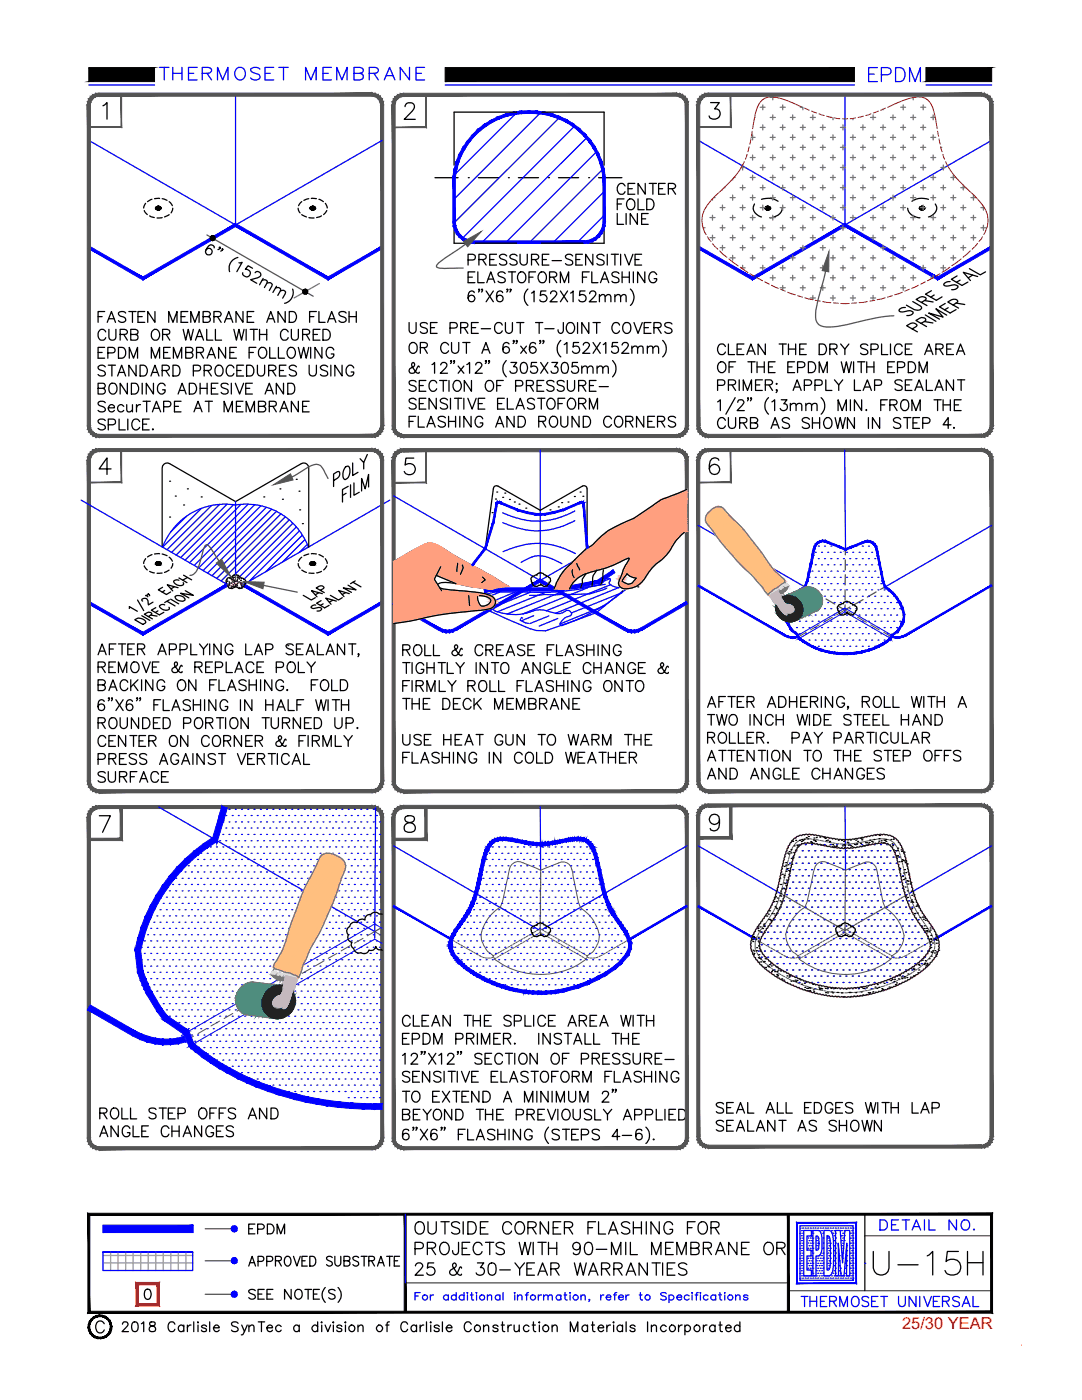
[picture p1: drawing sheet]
<svg xmlns="http://www.w3.org/2000/svg" width="216mm" height="279mm" viewBox="0 0 216 279" stroke-linecap="round" stroke-linejoin="round" font-family="sans-serif">
<defs><g id="words">
<text font-size="8.8" x="172.9" y="255.8">U-15H</text>
<text font-size="6.2" fill="#767676" x="172.2" y="17.6">EPDM</text>
<text font-size="5.7" fill="#00f" x="30.7" y="17.3">THERMOSET MEMBRANE</text>
<g font-size="5.3">
<text x="122.1" y="39.9">CENTER</text>
<text x="122.1" y="45.9">LINE</text>
<text x="122.1" y="43">FOLD</text>
<text x="92.1" y="54">PRESSURE-SENSITIVE</text>
<text x="92.1" y="57.5">ELASTOFORM FLASHING</text>
</g>
<text font-size="5.3" fill="#00f" x="158.7" y="262.1">THERMOSET UNIVERSAL</text>
<g font-size="4.9" fill="#00f">
<text x="48.3" y="247.3">EPDM</text>
<text x="174.3" y="246.6">DETAIL NO.</text>
</g>
<text font-size="3.3" fill="#f00" x="180" y="265.2">25/30 YEAR</text>
</g></defs>
<!-- layer: INSET1 -->
<g fill="#545454" stroke="#545454" stroke-width=".2">
<path d="M139.3 25.3v.1l6.4-.1zM139.3 25.4l6.4-.1 .2 .1zM145.7 19.2v6.1l.2 .1zM145.7 19.2h.2v6.2z"/>
<path d="M17.7 25.3v.1l6.4-.1zM17.7 25.4l6.4-.1 .2 .1zM24.1 19.2v6.1l.2 .1zM24.1 19.2h.2v6.2z"/>
<path d="M78.5 25.3v.2l6.4-.2zM78.5 25.5l6.4-.2 .2 .2zM84.9 19.2v6.1l.2 .2zM84.9 19.2h.2v6.3z"/>
<path d="M17.7 96.2v.1l6.4-.1zM17.7 96.3l6.4-.1 .2 .1zM24.1 90.2v6l.2 .1zM24.1 90.2h.2v6.1z"/>
<path d="M78.5 96.3v.1l6.4-.1zM78.5 96.4l6.4-.1 .2 .1zM84.9 90.2v6.1l.2 .1zM84.9 90.2h.2v6.2z"/>
<path d="M139.3 96.2v.1l6.4-.1zM139.3 96.3l6.4-.1 .2 .1zM145.7 90.2v6l.2 .1zM145.7 90.2h.2v6.1z"/>
<path d="M137.3 20.3v.6h-.5zM136.7 20.5l.1 .4 .5-.6zM137 19.8l.3 .5-.6 .2zM136.5 20.1l.2 .4 .3-.7zM136.7 19.3l.3 .5-.5 .3zM136.2 19.7l.3 .4 .2-.8zM136.2 18.9l.5 .4-.5 .4zM136.2 18.9l-.3 .6 .3 .2zM135.7 18.7l.5 .2-.3 .6zM135.7 18.7l-.2 .6 .4 .2zM135.1 18.6l.6 .1-.2 .6zM135.1 18.6v.6l.4 .1z"/>
<path d="M136.8 20.9l.5 64.1v-64.1zM136.8 20.9l.5 64.1h-.5z"/>
<path d="M135.1 86.7l.6 .5-.6 .1zM135.1 86.7l.6 .5-.2-.6zM135.5 86.6l.7 .4-.5 .2zM135.5 86.6l.7 .4-.3-.5zM135.9 86.5l.8 .1-.5 .4zM135.9 86.5l.8 .1-.5-.4zM136.2 86.2h.8l-.3 .4zM136.5 85.9l-.3 .3h.8zM136.5 85.9l.8-.3-.3 .6zM136.7 85.5l-.2 .4 .8-.3zM136.7 85.5l.6-.5v.6zM136.8 85l-.1 .5 .6-.5z"/>
<path d="M80.5 87.3h54.6v-.6zM80.5 86.7h54.6l-54.6 .6z"/>
<path d="M78.2 85h.6l-.5 .6zM78.8 85l-.5 .6 .6-.1zM78.3 85.6l.6-.1-.4 .7zM78.9 85.5l-.4 .7 .6-.3zM78.5 86.2l.6-.3-.2 .7zM79.1 85.9l-.2 .7 .4-.4zM78.9 86.6l.4-.4 .1 .8zM79.3 86.2l.1 .8 .3-.5zM79.7 86.5l.2 .7-.5-.2zM79.7 86.5l.2 .7 .2-.6zM80.1 86.6l.4 .7-.6-.1zM80.1 86.6l.4 .7v-.6z"/>
<path d="M78.2 20.9v64.1h.6zM78.2 20.9h.6v64.1z"/>
<path d="M79.9 18.7l.6-.1v.6zM79.9 18.7l.2 .6 .4-.1zM79.4 18.9l.5-.2 .2 .6zM79.4 18.9l.3 .6 .4-.2zM78.9 19.3l.5-.4 .3 .6zM78.9 19.3l.4 .4 .4-.2zM78.9 19.3l.4 .4-.8 .1zM78.5 19.8l.6 .3 .2-.4zM78.5 19.8l.6 .3-.8 .2zM78.3 20.3l.6 .2 .2-.4zM78.3 20.3l.6 .2-.7 .4zM78.2 20.9h.6l.1-.4z"/>
<path d="M80.5 18.6v.6l54.6-.6zM80.5 19.2l54.6-.6v.6z"/>
<path d="M76.5 91.2l.1 .6h-.6zM75.9 91.4l.1 .4 .5-.6zM76.3 90.7l.2 .5-.6 .2zM75.7 91l.2 .4 .4-.7zM75.9 90.2l.4 .5-.6 .3zM75.9 90.2l-.4 .4 .2 .4zM75.4 89.8l.5 .4-.4 .4zM75.4 89.8l-.3 .5 .4 .3zM74.9 89.6l.5 .2-.3 .5zM74.9 89.6l-.2 .6 .4 .1zM74.3 89.5l.6 .1-.2 .6zM74.3 89.5v.6l.4 .1z"/>
<path d="M76 91.8l.6 64.1v-64.1zM76 91.8l.6 64.1h-.6z"/>
<path d="M74.3 157.6l.6 .5-.6 .1zM74.3 157.6l.6 .5-.2-.5zM74.7 157.6l.7 .3-.5 .2zM74.7 157.6l.7 .3-.3-.5zM75.1 157.4l.8 .2-.5 .3zM75.1 157.4l.8 .2-.4-.5zM75.5 157.1l.8-.1-.4 .6zM75.7 156.7l-.2 .4 .8-.1zM75.7 156.7l.8-.2-.2 .5zM75.9 156.4l-.2 .3 .8-.2zM75.9 156.4l.7-.5-.1 .6zM76 155.9l-.1 .5 .7-.5z"/>
<path d="M19.7 158.2h54.6v-.6zM19.7 157.6h54.6l-54.6 .6z"/>
<path d="M17.4 155.9h.6l-.5 .6zM18 155.9l-.5 .6 .6-.1zM17.5 156.5l.6-.1-.4 .6zM18.1 156.4l-.4 .6 .6-.3zM17.7 157l.6-.3-.2 .9zM18.3 156.7l-.2 .9 .4-.5zM18.1 157.6l.4-.5 .1 .8zM18.5 157.1l.1 .8 .3-.5zM18.9 157.4l.2 .7-.5-.2zM18.9 157.4l.2 .7 .2-.5zM19.3 157.6l.4 .6-.6-.1zM19.3 157.6l.4 .6v-.6z"/>
<path d="M17.4 91.8v64.1h.6zM17.4 91.8h.6v64.1z"/>
<path d="M19.1 89.6l.6-.1v.6zM19.1 89.6l.2 .6 .4-.1zM18.6 89.8l.5-.2 .2 .6zM18.6 89.8l.3 .5 .4-.1zM18.1 90.2l.5-.4 .3 .5zM18.1 90.2l.4 .4 .4-.3zM18.1 90.2l.4 .4-.8 .1zM17.7 90.7l.6 .3 .2-.4zM17.7 90.7l.6 .3-.8 .2zM17.5 91.2l.6 .2 .2-.4zM17.5 91.2l.6 .2-.7 .4zM17.4 91.8h.6l.1-.4z"/>
<path d="M19.7 89.5v.6l54.6-.6zM19.7 90.1l54.6-.6v.6z"/>
<path d="M76.5 20.3l.1 .6h-.6zM75.9 20.5l.1 .4 .5-.6zM76.3 19.8l.2 .5-.6 .2zM75.7 20.1l.2 .4 .4-.7zM75.9 19.2l.4 .6-.6 .3zM75.9 19.2l-.4 .5 .2 .4zM75.4 18.9l.5 .3-.4 .5zM75.4 18.9l-.3 .5 .4 .3zM74.9 18.7l.5 .2-.3 .5zM74.9 18.7l-.2 .5 .4 .2zM74.3 18.6l.6 .1-.2 .5zM74.3 18.6v.6h.4z"/>
<path d="M76 20.9l.6 64.1v-64.1zM76 20.9l.6 64.1h-.6z"/>
<path d="M74.3 86.7l.6 .5-.6 .1zM74.3 86.7l.6 .5-.2-.6zM74.7 86.6l.7 .4-.5 .2zM74.7 86.6l.7 .4-.3-.5zM75.1 86.5l.8 .1-.5 .4zM75.1 86.5l.8 .1-.4-.4zM75.5 86.2l.8-.1-.4 .5zM75.7 85.8l-.2 .4 .8-.1zM75.7 85.8l.8-.2-.2 .5zM75.9 85.4l-.2 .4 .8-.2zM75.9 85.4l.7-.4-.1 .6zM76 85l-.1 .4 .7-.4z"/>
<path d="M19.7 87.3h54.6v-.6zM19.7 86.7h54.6l-54.6 .6z"/>
<path d="M17.4 85h.6l-.5 .6zM18 85l-.5 .6 .6-.2zM17.5 85.6l.6-.2-.4 .7zM18.1 85.4l-.4 .7 .6-.3zM17.7 86.1l.6-.3-.2 .8zM18.3 85.8l-.2 .8 .4-.4zM18.1 86.6l.4-.4 .1 .8zM18.5 86.2l.1 .8 .3-.5zM18.9 86.5l.2 .7-.5-.2zM18.9 86.5l.2 .7 .2-.6zM19.3 86.6l.4 .7-.6-.1zM19.3 86.6l.4 .7v-.6z"/>
<path d="M17.4 20.9v64.1h.6zM17.4 20.9h.6v64.1z"/>
<path d="M19.1 18.7l.6-.1v.6zM19.1 18.7l.2 .5h.4zM18.6 18.9l.5-.2 .2 .5zM18.6 18.9l.3 .5 .4-.2zM18.1 19.2l.5-.3 .3 .5zM18.1 19.2l.4 .5 .4-.3zM18.1 19.2l.4 .5-.8 .1zM17.7 19.8l.6 .3 .2-.4zM17.7 19.8l.6 .3-.8 .2zM17.5 20.3l.6 .2 .2-.4zM17.5 20.3l.6 .2-.7 .4zM17.4 20.9h.6l.1-.4z"/>
<path d="M19.7 18.6v.6l54.6-.6zM19.7 19.2l54.6-.6v.6z"/>
<path d="M198.1 20.3l.1 .6h-.7zM197.5 20.5v.4l.6-.6zM197.9 19.8l.2 .5-.6 .2zM197.3 20.1l.2 .4 .4-.7zM197.5 19.2l.4 .6-.6 .3zM197.5 19.2l-.4 .5 .2 .4zM197 18.9l.5 .3-.4 .5zM197 18.9l-.3 .5 .4 .3zM196.4 18.7l.6 .2-.3 .5zM196.4 18.7l-.1 .5 .4 .2zM195.8 18.6l.6 .1-.1 .5zM195.8 18.6v.6h.5z"/>
<path d="M197.5 20.9l.7 64.1v-64.1zM197.5 20.9l.7 64.1h-.7z"/>
<path d="M195.8 86.7l.6 .5-.6 .1zM195.8 86.7l.6 .5-.1-.6zM196.3 86.6l.7 .4-.6 .2zM196.3 86.6l.7 .4-.3-.5zM196.7 86.5l.8 .1-.5 .4zM196.7 86.5l.8 .1-.4-.4zM197.1 86.2l.8-.1-.4 .5zM197.3 85.8l-.2 .4 .8-.1zM197.3 85.8l.8-.2-.2 .5zM197.5 85.4l-.2 .4 .8-.2zM197.5 85.4l.7-.4-.1 .6zM197.5 85v.4l.7-.4z"/>
<path d="M141.3 87.3h54.5v-.6zM141.3 86.7h54.5l-54.5 .6z"/>
<path d="M139 85h.6l-.5 .6zM139.6 85l-.5 .6 .6-.2zM139.1 85.6l.6-.2-.4 .7zM139.7 85.4l-.4 .7 .6-.3zM139.3 86.1l.6-.3-.2 .8zM139.9 85.8l-.2 .8 .4-.4zM139.7 86.6l.4-.4 .1 .8zM140.1 86.2l.1 .8 .3-.5zM140.5 86.5l.2 .7-.5-.2zM140.5 86.5l.2 .7 .2-.6zM140.9 86.6l.4 .7-.6-.1zM140.9 86.6l.4 .7v-.6z"/>
<path d="M139 20.9v64.1h.6zM139 20.9h.6v64.1z"/>
<path d="M140.7 18.7l.6-.1v.6zM140.7 18.7l.2 .5h.4zM140.2 18.9l.5-.2 .2 .5zM140.2 18.9l.3 .5 .4-.2zM139.7 19.2l.5-.3 .3 .5zM139.7 19.2l.4 .5 .4-.3zM139.7 19.2l.4 .5-.8 .1zM139.3 19.8l.6 .3 .2-.4zM139.3 19.8l.6 .3-.8 .2zM139.1 20.3l.6 .2 .2-.4zM139.1 20.3l.6 .2-.7 .4zM139 20.9h.6l.1-.4z"/>
<path d="M141.3 18.6v.6l54.5-.6zM141.3 19.2l54.5-.6v.6z"/>
<path d="M198.1 91.2l.1 .6h-.7zM197.5 91.4v.4l.6-.6zM197.9 90.7l.2 .5-.6 .2zM197.3 91l.2 .4 .4-.7zM197.5 90.2l.4 .5-.6 .3zM197.5 90.2l-.4 .4 .2 .4zM197 89.8l.5 .4-.4 .4zM197 89.8l-.3 .5 .4 .3zM196.4 89.6l.6 .2-.3 .5zM196.4 89.6l-.1 .6 .4 .1zM195.8 89.5l.6 .1-.1 .6zM195.8 89.5v.6l.5 .1z"/>
<path d="M197.5 91.8l.7 64.1v-64.1zM197.5 91.8l.7 64.1h-.7z"/>
<path d="M195.8 157.6l.6 .5-.6 .1zM195.8 157.6l.6 .5-.1-.5zM196.3 157.6l.7 .3-.6 .2zM196.3 157.6l.7 .3-.3-.5zM196.7 157.4l.8 .2-.5 .3zM196.7 157.4l.8 .2-.4-.5zM197.1 157.1l.8-.1-.4 .6zM197.3 156.7l-.2 .4 .8-.1zM197.3 156.7l.8-.2-.2 .5zM197.5 156.4l-.2 .3 .8-.2zM197.5 156.4l.7-.5-.1 .6zM197.5 155.9v.5l.7-.5z"/>
<path d="M141.3 158.2h54.5v-.6zM141.3 157.6h54.5l-54.5 .6z"/>
<path d="M139 155.9h.6l-.5 .6zM139.6 155.9l-.5 .6 .6-.1zM139.1 156.5l.6-.1-.4 .6zM139.7 156.4l-.4 .6 .6-.3zM139.3 157l.6-.3-.2 .9zM139.9 156.7l-.2 .9 .4-.5zM139.7 157.6l.4-.5 .1 .8zM140.1 157.1l.1 .8 .3-.5zM140.5 157.4l.2 .7-.5-.2zM140.5 157.4l.2 .7 .2-.5zM140.9 157.6l.4 .6-.6-.1zM140.9 157.6l.4 .6v-.6z"/>
<path d="M139 91.8v64.1h.6zM139 91.8h.6v64.1z"/>
<path d="M140.7 89.6l.6-.1v.6zM140.7 89.6l.2 .6 .4-.1zM140.2 89.8l.5-.2 .2 .6zM140.2 89.8l.3 .5 .4-.1zM139.7 90.2l.5-.4 .3 .5zM139.7 90.2l.4 .4 .4-.3zM139.7 90.2l.4 .4-.8 .1zM139.3 90.7l.6 .3 .2-.4zM139.3 90.7l.6 .3-.8 .2zM139.1 91.2l.6 .2 .2-.4zM139.1 91.2l.6 .2-.7 .4zM139 91.8h.6l.1-.4z"/>
<path d="M141.3 89.5v.6l54.5-.6zM141.3 90.1l54.5-.6v.6z"/>
<path d="M137.3 91.3v.5h-.5zM136.7 91.4l.1 .4 .5-.5zM137 90.7l.3 .6-.6 .1zM136.5 91l.2 .4 .3-.7zM136.7 90.2l.3 .5-.5 .3zM136.2 90.6l.3 .4 .2-.8zM136.2 89.9l.5 .3-.5 .4zM136.2 89.9l-.3 .5 .3 .2zM135.7 89.6l.5 .3-.3 .5zM135.7 89.6l-.2 .6 .4 .2zM135.1 89.5l.6 .1-.2 .6zM135.1 89.5v.7h.4z"/>
<path d="M136.8 91.8l.5 64.1v-64.1zM136.8 91.8l.5 64.1h-.5z"/>
<path d="M135.1 157.6l.6 .5-.6 .1zM135.1 157.6l.6 .5-.2-.5zM135.5 157.6l.7 .3-.5 .2zM135.5 157.6l.7 .3-.3-.5zM135.9 157.4l.8 .2-.5 .3zM135.9 157.4l.8 .2-.5-.5zM136.2 157.1h.8l-.3 .5zM136.5 156.8l-.3 .3h.8zM136.5 156.8l.8-.3-.3 .6zM136.7 156.4l-.2 .4 .8-.3zM136.7 156.4l.6-.5v.6zM136.8 155.9l-.1 .5 .6-.5z"/>
<path d="M80.5 158.2h54.6v-.6zM80.5 157.6h54.6l-54.6 .6z"/>
<path d="M78.2 155.9h.6l-.5 .6zM78.8 155.9l-.5 .6 .6-.1zM78.3 156.5l.6-.1-.4 .7zM78.9 156.4l-.4 .7 .6-.3zM78.5 157.1l.6-.3-.2 .8zM79.1 156.8l-.2 .8 .4-.5zM78.9 157.6l.4-.5 .1 .8zM79.3 157.1l.1 .8 .3-.5zM79.7 157.4l.2 .7-.5-.2zM79.7 157.4l.2 .7 .2-.5zM80.1 157.6l.4 .6-.6-.1zM80.1 157.6l.4 .6v-.6z"/>
<path d="M78.2 91.8v64.1h.6zM78.2 91.8h.6v64.1z"/>
<path d="M79.9 89.6l.6-.1v.7zM79.9 89.6l.2 .6h.4zM79.4 89.9l.5-.3 .2 .6zM79.4 89.9l.3 .5 .4-.2zM78.9 90.2l.5-.3 .3 .5zM78.9 90.2l.4 .4 .4-.2zM78.9 90.2l.4 .4-.8 .1zM78.5 90.7l.6 .3 .2-.4zM78.5 90.7l.6 .3-.8 .3zM78.3 91.3l.6 .1 .2-.4zM78.3 91.3l.6 .1-.7 .4zM78.2 91.8h.6l.1-.4z"/>
<path d="M80.5 89.5v.7l54.6-.7zM80.5 90.2l54.6-.7v.7z"/>
<path d="M78.5 167.3v.5l6.3-.5zM78.5 167.8l6.3-.5 .4 .5zM84.8 161.4v5.9l.4 .5zM84.8 161.4h.4v6.4z"/>
<path d="M17.7 167.3v.5l6.3-.5zM17.7 167.8l6.3-.5 .4 .5zM24 161.4v5.9l.4 .5zM24 161.4h.4v6.4z"/>
<path d="M139.3 166.9v.6l6.3-.6zM139.3 167.5l6.3-.6 .5 .6zM145.6 161.1v5.8l.5 .6zM145.6 161.1h.5v6.4z"/>
<path d="M137.3 162.5v.6h-.5zM136.7 162.6l.1 .5 .5-.6zM137 161.9l.3 .6-.6 .1zM136.5 162.2l.2 .4 .3-.7zM136.7 161.4l.3 .5-.5 .3zM136.2 161.8l.3 .4 .2-.8zM136.2 161l.5 .4-.5 .4zM136.2 161l-.3 .6 .3 .2zM135.7 160.8l.5 .2-.3 .6zM135.7 160.8l-.2 .6 .4 .2zM135.1 160.7l.6 .1-.2 .6zM135.1 160.7v.7h.4z"/>
<path d="M136.8 163.1l.5 64v-64zM136.8 163.1l.5 64h-.5z"/>
<path d="M135.1 228.8l.6 .5-.6 .1zM135.1 228.8l.6 .5-.2-.5zM135.5 228.8l.7 .3-.5 .2zM135.5 228.8l.7 .3-.3-.5zM135.9 228.6l.8 .2-.5 .3zM135.9 228.6l.8 .2-.5-.5zM136.2 228.3h.8l-.3 .5zM136.5 228l-.3 .3h.8zM136.5 228l.8-.3-.3 .6zM136.7 227.6l-.2 .4 .8-.3zM136.7 227.6l.6-.5v.6zM136.8 227.1l-.1 .5 .6-.5z"/>
<path d="M80.5 229.4h54.6v-.6zM80.5 228.8h54.6l-54.6 .6z"/>
<path d="M78.2 227.1h.6l-.5 .6zM78.8 227.1l-.5 .6 .6-.1zM78.3 227.7l.6-.1-.4 .7zM78.9 227.6l-.4 .7 .6-.3zM78.5 228.3l.6-.3-.2 .8zM79.1 228l-.2 .8 .4-.5zM78.9 228.8l.4-.5 .1 .8zM79.3 228.3l.1 .8 .3-.5zM79.7 228.6l.2 .7-.5-.2zM79.7 228.6l.2 .7 .2-.5zM80.1 228.8l.4 .6-.6-.1zM80.1 228.8l.4 .6v-.6z"/>
<path d="M78.2 163.1v64h.6zM78.2 163.1h.6v64z"/>
<path d="M79.9 160.8l.6-.1v.7zM79.9 160.8l.2 .6h.4zM79.4 161l.5-.2 .2 .6zM79.4 161l.3 .6 .4-.2zM78.9 161.4l.5-.4 .3 .6zM78.9 161.4l.4 .4 .4-.2zM78.9 161.4l.4 .4-.8 .1zM78.5 161.9l.6 .3 .2-.4zM78.5 161.9l.6 .3-.8 .3zM78.3 162.5l.6 .1 .2-.4zM78.3 162.5l.6 .1-.7 .5zM78.2 163.1h.6l.1-.5z"/>
<path d="M80.5 160.7v.7l54.6-.7zM80.5 161.4l54.6-.7v.7z"/>
<path d="M76.5 162.5l.1 .6h-.6zM75.9 162.6l.1 .5 .5-.6zM76.3 161.9l.2 .6-.6 .1zM75.7 162.2l.2 .4 .4-.7zM75.9 161.4l.4 .5-.6 .3zM75.9 161.4l-.4 .5 .2 .3zM75.4 161.1l.5 .3-.4 .5zM75.4 161.1l-.3 .5 .4 .3zM74.9 160.9l.5 .2-.3 .5zM74.9 160.9l-.2 .5 .4 .2zM74.3 160.8l.6 .1-.2 .5zM74.3 160.8v.6h.4z"/>
<path d="M76 163.1l.6 64v-64zM76 163.1l.6 64h-.6z"/>
<path d="M74.3 228.8l.6 .6-.6 .1zM74.3 228.8l.6 .6-.2-.6zM74.7 228.8l.7 .3-.5 .3zM74.7 228.8l.7 .3-.3-.5zM75.1 228.6l.8 .2-.5 .3zM75.1 228.6l.8 .2-.4-.4zM75.5 228.4l.8-.1-.4 .5zM75.7 228l-.2 .4 .8-.1zM75.7 228l.8-.3-.2 .6zM75.9 227.6l-.2 .4 .8-.3zM75.9 227.6l.7-.5-.1 .6zM76 227.1l-.1 .5 .7-.5z"/>
<path d="M19.7 229.5h54.6v-.7zM19.7 228.8h54.6l-54.6 .7z"/>
<path d="M17.4 227.1h.6l-.5 .6zM18 227.1l-.5 .6 .6-.1zM17.5 227.7l.6-.1-.4 .7zM18.1 227.6l-.4 .7 .6-.3zM17.7 228.3l.6-.3-.2 .8zM18.3 228l-.2 .8 .4-.4zM18.1 228.8l.4-.4 .1 .7zM18.5 228.4l.1 .7 .3-.5zM18.9 228.6l.2 .8-.5-.3zM18.9 228.6l.2 .8 .2-.6zM19.3 228.8l.4 .7-.6-.1zM19.3 228.8l.4 .7v-.7z"/>
<path d="M17.4 163.1v64h.6zM17.4 163.1h.6v64z"/>
<path d="M19.1 160.9l.6-.1v.6zM19.1 160.9l.2 .5h.4zM18.6 161.1l.5-.2 .2 .5zM18.6 161.1l.3 .5 .4-.2zM18.1 161.4l.5-.3 .3 .5zM18.1 161.4l.4 .5 .4-.3zM18.1 161.4l.4 .5h-.8zM17.7 161.9l.6 .3 .2-.3zM17.7 161.9l.6 .3-.8 .3zM17.5 162.5l.6 .1 .2-.4zM17.5 162.5l.6 .1-.7 .5zM17.4 163.1h.6l.1-.5z"/>
<path d="M19.7 160.8v.6l54.6-.6zM19.7 161.4l54.6-.6v.6z"/>
<path d="M198.1 162.1l.1 .6h-.7zM197.5 162.3v.4l.6-.6zM197.9 161.6l.2 .5-.6 .2zM197.3 161.9l.2 .4 .4-.7zM197.5 161.1l.4 .5-.6 .3zM197.5 161.1l-.4 .4 .2 .4zM197 160.7l.5 .4-.4 .4zM197 160.7l-.3 .6 .4 .2zM196.4 160.5l.6 .2-.3 .6zM196.4 160.5l-.1 .6 .4 .2zM195.8 160.4l.6 .1-.1 .6zM195.8 160.4v.6l.5 .1z"/>
<path d="M197.5 162.7l.7 64.1v-64.1zM197.5 162.7l.7 64.1h-.7z"/>
<path d="M195.8 228.5l.6 .6h-.6zM195.8 228.5l.6 .6-.1-.6zM196.3 228.5l.7 .3-.6 .3zM196.3 228.5l.7 .3-.3-.5zM196.7 228.3l.8 .2-.5 .3zM196.7 228.3l.8 .2-.4-.5zM197.1 228h.8l-.4 .5zM197.3 227.7l-.2 .3h.8zM197.3 227.7l.8-.3-.2 .6zM197.5 227.3l-.2 .4 .8-.3zM197.5 227.3l.7-.5-.1 .6zM197.5 226.8v.5l.7-.5z"/>
<path d="M141.3 229.1h54.5v-.6zM141.3 228.5h54.5l-54.5 .6z"/>
<path d="M139 226.8h.6l-.5 .6zM139.6 226.8l-.5 .6 .6-.1zM139.1 227.4l.6-.1-.4 .7zM139.7 227.3l-.4 .7 .6-.3zM139.3 228l.6-.3-.2 .8zM139.9 227.7l-.2 .8 .4-.5zM139.7 228.5l.4-.5 .1 .8zM140.1 228l.1 .8 .3-.5zM140.5 228.3l.2 .8-.5-.3zM140.5 228.3l.2 .8 .2-.6zM140.9 228.5l.4 .6h-.6zM140.9 228.5l.4 .6v-.6z"/>
<path d="M139 162.7v64.1h.6zM139 162.7h.6v64.1z"/>
<path d="M140.7 160.5l.6-.1v.6zM140.7 160.5l.2 .6 .4-.1zM140.2 160.7l.5-.2 .2 .6zM140.2 160.7l.3 .6 .4-.2zM139.7 161.1l.5-.4 .3 .6zM139.7 161.1l.4 .4 .4-.2zM139.7 161.1l.4 .4-.8 .1zM139.3 161.6l.6 .3 .2-.4zM139.3 161.6l.6 .3-.8 .2zM139.1 162.1l.6 .2 .2-.4zM139.1 162.1l.6 .2-.7 .4zM139 162.7h.6l.1-.4z"/>
<path d="M141.3 160.4v.6l54.5-.6zM141.3 161l54.5-.6v.6z"/>
</g>
<!-- layer: 0 -->
<g fill="none" stroke="#000" stroke-width=".25">
<path d="M20.5 21.1l.9-.6v3.3M80.8 21.3a.81 .81 0 0 1 .7-.8h.6a.78 .78 0 0 1 .5 1.2l-1.9 2.1h2.2M141.8 20.5h1.7l-.9 1.2a1.02 1.02 0 0 1 1.1 1 1.02 1.02 0 0 1-1 1.1 .94 .94 0 0 1-1.2-.7M31.2 41.4a.61 .61 0 0 1 .9 .1 .5 .5 0 0 1-.5 .4 .5 .5 0 0 1-.4-.5zM62 41.4a.61 .61 0 0 1 1 .1 .5 .5 0 0 1-.6 .4 .5 .5 0 0 1-.4-.5zM152.7 41.4a.61 .61 0 0 1 1 .1 .5 .5 0 0 1-.5 .4 .5 .5 0 0 1-.5-.5zM183.6 41.4a.61 .61 0 0 1 .9 .1 .5 .5 0 0 1-.5 .4 .5 .5 0 0 1-.4-.5zM22.2 93.6h-2.4l1.6-2.2v3.3M33.8 96h.1M35 99h.1M37.4 97.6h.1M40.1 99.2h.1"/>
<path d="M52.6 99.2h.1M55.9 97.6h.1M56.4 99.6h.1M59.1 95.7h.1M59.7 98h.1M82.6 91.4h-1.6l-.2 1.4a1.17 1.17 0 0 1 1.8 0 1.17 1.17 0 0 1-.2 1.8 1.17 1.17 0 0 1-1.7-.5M98.9 99.6h.1M99.1 98.2h.1M100.3 99.3h.1M100.7 98.4h.1M101.7 99.7h.1M114.6 99.1h.1"/>
<path d="M115.8 98.2h.1M116.3 99h.1M143.4 91.8a.95 .95 0 0 0-1.4-.2 2.8 2.8 0 0 0-.3 2.6 1.04 1.04 0 0 0 1.7 .1 1.04 1.04 0 0 0-.5-1.6 1.04 1.04 0 0 0-1.4 .9M31.2 112.3a.61 .61 0 0 1 .9 .1 .5 .5 0 0 1-.5 .4 .5 .5 0 0 1-.4-.5zM32.4 109.2v-15.8a1 1 0 0 1 1.4-.9l13.2 7.6 13.1-7.6a.99 .99 0 0 1 1.5 .9v15.8M33.8 103.2h.1M36.6 100.8h.1M59.8 101.8h.1M60.3 104.5h.1M62 112.3a.61 .61 0 0 1 1 .1 .5 .5 0 0 1-.6 .4 .5 .5 0 0 1-.4-.5zM96.8 109.5l1.6-11.9a.61 .61 0 0 1 1-.6l8.4 4.8 8.4-4.8a.61 .61 0 0 1 1 .6v13.1M98.2 102.3h.1"/>
<path d="M102.6 100.2h.1M103.6 100.6h.1M104.9 101.4h.1M109.7 101.8h.1M111.4 101.2h.1M112.1 100.3h.1M113.3 100.2h.1M157 120.3h.2a1.24 1.24 0 0 1 1.4 .7 1.24 1.24 0 0 1-.5 1.6h-.6M19.8 162.8h2.2l-1.5 3.3M81 163a.66 .66 0 0 0 .3 1.1 1.33 1.33 0 0 1 1.6 1.4 1.24 1.24 0 0 1-2.2 0 1.01 1.01 0 0 1 .9-1.3l.6-.1a.67 .67 0 0 0 .3-1.1l-.4-.2zM143.6 163.6a1.02 1.02 0 0 1-1.5 .8 1.02 1.02 0 0 1-.3-1.6 1.02 1.02 0 0 1 1.6 .2 3.1 3.1 0 0 1-.3 2.6 .95 .95 0 0 1-1.4-.3M55.8 198.4a1.61 1.61 0 0 0-1.6 1.2 1.61 1.61 0 0 0 .8 1.9h.6l.5-.2"/>
<path d="M82.8 249.2h1.1a.64 .64 0 0 0 .6-.6 .64 .64 0 0 0-.6-.7h-1.1v2.5M82.9 252.6v-.1a.79 .79 0 0 1 1-.5l.2 .2a.52 .52 0 0 1 .1 .8l-1.4 1.5h1.7M83 244.2a.92 .92 0 0 1 1.1-.3 .92 .92 0 0 1 .6 .9 1.05 1.05 0 0 1-.2 1.1 1.05 1.05 0 0 1-1.2 .3 1.55 1.55 0 0 1-.3-2zM85.3 249.1h1a.61 .61 0 0 0 .5-1l-.5-.2h-1v2.5M85.4 243.8v1.8a.83 .83 0 0 0 .8 .7 .83 .83 0 0 0 .9-.7v-1.8M86.1 249.1l.8 1.3M86.5 252h-1.1l-.1 1.1a.87 .87 0 0 1 1.3 0 .87 .87 0 0 1-.2 1.3 .87 .87 0 0 1-1.3-.4M88 248.3a.92 .92 0 0 1 1-.3 .92 .92 0 0 1 .6 .9 1.08 1.08 0 0 1-.2 1.1 1.08 1.08 0 0 1-1.2 .3 1.49 1.49 0 0 1-.2-2zM88 243.8h1.6M88.8 243.8v2.5M91.5 247.9v1.9l-.1 .4a.59 .59 0 0 1-1 0l-.1-.6M91.7 244.2a1.06 1.06 0 0 0-1.6 0 .6 .6 0 0 0 .5 .7l.9 .3 .2 .4v.3a1.06 1.06 0 0 1-1.6 0"/>
<path d="M92.1 253.1l-.3-.3-.2 .4a1.38 1.38 0 0 1-1.4 1.3 .58 .58 0 0 1-.5-.5 .58 .58 0 0 1 .3-.6l.8-.4a.51 .51 0 0 0 .2-.5 .51 .51 0 0 0-.3-.5l-.3 .2a.83 .83 0 0 0 .3 1.1l.8 1.1 .5 .1 .1-.2M92.2 249.1h.9M92.4 243.8v2.5M93.4 243.8h.8a1.32 1.32 0 0 1 .8 1.3 1.32 1.32 0 0 1-.8 1.2h-.8zM93.7 247.9h-1.5v2.5h1.5M95.3 252h1.2l-.6 1a.79 .79 0 0 1 .8 .9 .79 .79 0 0 1-1.1 .6l-.5-.2-.1-.3M95.9 245h.9M96.2 248.5a.91 .91 0 0 0-1-.6 .91 .91 0 0 0-.8 1 1.08 1.08 0 0 0 .3 1.1 1.08 1.08 0 0 0 1.2 .3l.3-.5M96.9 247.9h1.6M97.4 243.8h-1.5v2.5h1.5M97.7 252.2a.8 .8 0 0 1 1.2 .3 2.21 2.21 0 0 1-.2 1.9 .8 .8 0 0 1-1.2-.4 2.21 2.21 0 0 1 .2-1.8zM97.7 247.9v2.5"/>
<path d="M99.7 253.4h2.1M100.6 248.3a1.12 1.12 0 0 0-1.6 0 .67 .67 0 0 0 .5 .7l.7 .2a.63 .63 0 0 1 .2 1.1 1.17 1.17 0 0 1-1.4-.3M102.1 244.4a.91 .91 0 0 0-1.1-.6 .91 .91 0 0 0-.7 1 1.05 1.05 0 0 0 .2 1.1 1.05 1.05 0 0 0 1.2 .3l.4-.5M102.8 252l.9 1.2 1-1.2M103 244.2a.92 .92 0 0 1 1.1-.3 .92 .92 0 0 1 .6 .9 1.08 1.08 0 0 1-.3 1.1 1.08 1.08 0 0 1-1.2 .3 1.49 1.49 0 0 1-.2-2zM103.6 247.9l.6 2.5 .5-2.5 .6 2.5 .6-2.5M103.7 253.2v1.3M105.1 253.2h1M105.3 245h1.1a.61 .61 0 0 0 .5-1l-.5-.2h-1.1v2.5M106.2 245l.8 1.3M106.4 247.9v2.5M106.7 252h-1.6v2.5h1.6"/>
<path d="M107.3 254.5l1-2.5 .9 2.5M107.3 247.9h1.7M107.7 253.7h1.2M108.2 247.9v2.5M109.4 243.8v2.5l-1.6-2.5v2.5M109.4 249.1h1.7M109.4 247.9v2.5M109.9 253.2l1.5-.1a.59 .59 0 0 0 0-.9l-1.5-.2v2.5M110.4 245h1M110.8 253.2l.8 1.3M111.1 247.9v2.5M111.9 243.8h-1.5v2.5h1.5"/>
<path d="M112.6 245h1.1a.61 .61 0 0 0 .4-1l-.4-.2h-1.1v2.5M113.5 245l.8 1.3M114.6 252l.6 2.5 .6-2.5 .6 2.5 .6-2.5M115.8 248.7a.76 .76 0 0 1-1 .7 .76 .76 0 0 1-.4-1.2 .76 .76 0 0 1 1.3 .1 2.22 2.22 0 0 1-.2 2 .72 .72 0 0 1-1.1-.3M117 248.1a.75 .75 0 0 1 1.1 .3 2.01 2.01 0 0 1-.2 1.9 .8 .8 0 0 1-1.2-.4 1.88 1.88 0 0 1 .3-1.8zM117.3 245h1M117.4 254.5l1-2.5 .9 2.5M117.8 253.7h1.2M118.8 243.8h-1.5v2.5M119 249.3h2.1M119.4 243.8v2.5h1.4M120 253.2h1.1a.65 .65 0 0 0 .6-.7l-.3-.3-.3-.2h-1.1v2.5"/>
<path d="M120.8 253.2l.9 1.3M121.4 246.3l1-2.5 .9 2.5M121.8 245.5h1.2M122 250.4v-2.5l1 2.5 .9-2.5v2.5M122.5 253.2h1a.65 .65 0 0 0 .6-.7l-.2-.3-.4-.2h-1v2.5M123.3 253.2l.8 1.3M124.9 247.9v2.5M124.9 254.5l1-2.5 .9 2.5M125.3 253.7h1.2M125.7 244.2a1.12 1.12 0 0 0-1.7 0v.2l.3 .4 .9 .3a.61 .61 0 0 1 .2 1.1 1.13 1.13 0 0 1-1.4-.3M125.8 247.9v2.5h1.4M126.4 245h1.6"/>
<path d="M126.4 243.8v2.5M128 243.8v2.5M129 243.8v2.5M129.2 252v2.5l-1.7-2.5v2.5M130 250.4v-2.5l1 2.5 .9-2.5v2.5M130.1 252h1.7M131 252v2.5M131.5 243.8v2.5l-1.6-2.5v2.5M132.2 252v2.5M132.8 249.1h.9M133.2 253.2h.9M134.2 244.4a.84 .84 0 0 0-1.3-.4 1.44 1.44 0 0 0 .3 2.3 .87 .87 0 0 0 1-.6v-.4h-.5"/>
<path d="M134.3 247.9h-1.5v2.5h1.5M134.7 252h-1.5v2.5h1.5M135.1 250.4v-2.5l.9 2.5 .9-2.5v2.5M137 252.4a1.12 1.12 0 0 0-1.6 0v.2l.3 .4 .9 .3a.61 .61 0 0 1 .2 1.1 1.13 1.13 0 0 1-1.4-.2M137.2 245h.9M137.9 249.1l1.4-.1a.59 .59 0 0 0 0-.9l-1.4-.2v2.5l1.4-.1a.64 .64 0 0 0 .2-.7 .64 .64 0 0 0-.6-.5M138.7 243.8h-1.5v2.5M139.5 244.2a.92 .92 0 0 1 1-.3 .92 .92 0 0 1 .7 .9 1.07 1.07 0 0 1-.3 1.1 1.07 1.07 0 0 1-1.1 .3 1.55 1.55 0 0 1-.3-2zM140.3 249.1l1.4-.1a.59 .59 0 0 0 0-.9l-1.4-.2v2.5M141.2 249.1l.8 1.3M141.9 245l1.4-.1a.61 .61 0 0 0 0-.9l-1.4-.2v2.5M142.7 245l.8 1.3"/>
<path d="M142.8 250.4l.9-2.5 1 2.5M143.1 249.6h1.2M147 247.9v2.5l-1.6-2.5v2.5M148 249.1h.9M149.5 247.9h-1.5v2.5h1.5M152.7 248.3a.92 .92 0 0 1 1-.3 .92 .92 0 0 1 .6 .9 1.08 1.08 0 0 1-.2 1.1 1.08 1.08 0 0 1-1.2 .3 1.49 1.49 0 0 1-.2-2zM155 249.1l1.4-.1a.59 .59 0 0 0 0-.9l-1.4-.2v2.5M155.8 249.1l.8 1.3"/>
</g>
<!-- layer: MEMBRANE1 -->
<g fill="none" stroke="#00f" stroke-width=".25">
<path d="M17.7 17h13.1M47 18.9v26M88.8 17h81.7M168.6 18.9v26l29.3-16.9M184.8 17h13.1M17.7 28l29.3 16.9M76.3 28l-29.3 16.9M103.1 22.5l-12.5 12.4M107.8 22.5l-17.2 17.2M111.6 23.5l-21 21M114.7 25.2l-22.4 22.4M117.1 27.5l-20.9 20.8"/>
<path d="M119 30.3l-18 18M120.3 33.8l-14.6 14.5M120.5 38.3l-10 10M139.3 28l29.3 16.9M120.5 43l-5.3 5.3M16.2 99.8l29.2 16.9M77.8 99.8l-29.3 16.9M78.5 99l29.3 16.9M107.8 89.8v26.1l29.2-16.9M168.5 89.8l.2 19.8M32.5 109.1a13.2 13.2 0 0 1 14.5-8.3 13.3 13.3 0 0 1 14.6 8.4M37.2 103l-3.1 3.2"/>
<path d="M40.2 101.5l-7.8 7.7M42.2 100.9l-8.9 8.8M43.8 100.7l-9.5 9.5M45.1 116.3l-.1 .1M45.3 100.7l-10.1 10.1M46.3 115.2h.1M46.6 100.7l-10.6 10.6M47 100.1v14.6M48.1 100.7l-11.2 11.1M49.5 100.7l-11.7 11.6M50.8 100.7l-12.1 12.1M52 101l-12.4 12.4"/>
<path d="M53.1 101.2l-12.6 12.7M54.2 101.6l-12.8 12.8M55.2 102.1l-12.9 12.8M56.1 102.6l-12.9 12.8M56.9 103.2l-12.8 12.7M57.7 103.7l-11.1 11.1M58.4 104.4l-10.6 10.7M59.1 105.2l-10.4 10.4M59.7 105.9l-10 10.2M60.3 106.8l-7.3 7.3M60.8 107.7l-4.4 4.5M61.3 108.7l-1.6 1.6"/>
<path d="M97 118.6l1.7-.4 4.1-.1a51.8 51.8 0 0 0 17-1.5l.5-.4a1.1 1.1 0 0 1 1.3-.8l.2 .4a.49 .49 0 0 0-.1 .8 3.1 3.1 0 0 0 2.8 .5l.3 .1 .1 .3a29.7 29.7 0 0 1-8 5.3l-4.7 2-.2 .1-.3-.3a2.65 2.65 0 0 1 2.1-1.7l.3-.4a.84 .84 0 0 0-1.1-.7 2.83 2.83 0 0 1-3.2 .3 4.6 4.6 0 0 0-3.7-.1 10 10 0 0 1-7.4-.1 .88 .88 0 0 1 0-1.3 1.6 1.6 0 0 0-1.7-2zM99.7 118.2l-1.7 .7M100.4 110.1l2.2-.9 2.3-.5 2.8-.3 2.3 .3 1.9 .5 2.9 1.3M102.8 118.1l-4.1 1.8M104 112.3l2-1.1 1.5-.3 1.9 .3 2.7 1.3M105.8 118.2l-7.4 3M108.8 118.2l-9.6 3.9M112.4 118l-11.2 4.5M114.7 102l-1.5 .7-1.9 .7-1.6 .4-1.9 .2h-1.9l-1.6-.3-2.3-.7-1.7-.7M114.7 103.9l-2.1 1-2.3 .7-2.9 .3-2.4-.1-2.5-.7-2.2-.8M117.3 117.3l-13 5.2M120.8 116.6l-6.7 .9"/>
<path d="M121.1 117.4l-3.4 1.1-12 .3M121.7 115.5l-1.2 .5M121.8 116.7l-12.7 5.2M123.5 117.2l-12.7 5.2M124.1 118.3l-10.1 4M124.2 118l-5.2 4.3-10.1 3.6-1.8-.1-1.4-.3-8.6-3.8M139.3 104.8l20.7 12M159.5 119h.1M160.2 117.7h.1M160.8 119h.1M161.4 115.2h.1M161.4 117.7h.1"/>
<path d="M162 114h.1M162 116.5h.1M162 119h.1M162.7 110.2h.1M162.7 112.7h.1M162.7 115.2h.1M162.7 117.7h.1M163.3 109h.1M163.3 111.5h.1M163.3 114h.1M163.3 116.5h.1M163.3 119h.1"/>
<path d="M163.9 110.2h.1M163.9 112.7h.1M163.9 115.2h.1M163.9 117.7h.1M164.5 109h.1M164.5 111.5h.1M164.5 114h.1M164.5 116.5h.1M164.5 119h.1M165.2 110.2h.1M165.2 112.7h.1M165.2 115.2h.1"/>
<path d="M165.2 117.7h.1M165.8 109h.1M165.8 111.5h.1M165.8 114h.1M165.8 116.5h.1M165.8 119h.1M166.4 110.2h.1M166.4 112.7h.1M166.4 115.2h.1M166.4 117.7h.1M167.1 109h.1M167.1 111.5h.1"/>
<path d="M167.1 114h.1M167.1 116.5h.1M167.1 119h.1M167.7 110.2h.1M167.7 112.7h.1M167.7 115.2h.1M167.7 117.7h.1M168.3 111.5h.1M168.3 114h.1M168.3 116.5h.1M168.3 119h.1M168.9 110.2h.1"/>
<path d="M168.9 112.7h.1M168.9 115.2h.1M168.9 117.7h.1M169.6 111.5h.1M169.6 114h.1M169.6 116.5h.1M169.6 119h.1M170.2 110.2h.1M170.2 112.7h.1M170.2 115.2h.1M170.2 117.7h.1M170.8 109h.1"/>
<path d="M170.8 111.5h.1M170.8 114h.1M170.8 116.5h.1M170.8 119h.1M171.4 110.2h.1M171.4 112.7h.1M171.4 115.2h.1M171.4 117.7h.1M172.1 109h.1M172.1 111.5h.1M172.1 114h.1M172.1 116.5h.1"/>
<path d="M172.1 119h.1M172.7 110.2h.1M172.7 112.7h.1M172.7 115.2h.1M172.7 117.7h.1M173.3 109h.1M173.3 111.5h.1M173.3 114h.1M173.3 116.5h.1M173.3 119h.1M173.9 110.2h.1M173.9 112.7h.1"/>
<path d="M173.9 115.2h.1M173.9 117.7h.1M174.6 109h.1M174.6 111.5h.1M174.6 114h.1M174.6 116.5h.1M174.6 119h.1M175.2 112.7h.1M175.2 115.2h.1M175.2 117.7h.1M175.8 116.5h.1M175.8 119h.1"/>
<path d="M176.4 117.7h.1M177.1 119h.1M178.3 119h.1M197.9 104.8l-21.2 12.3M104.1 123.2l-.3 .6 1.1 .5 .6 .1M104.3 123.3l-.1 .1M106.5 122.9l-2.3 .9M109.5 122.9l-3.8 1.5M111.3 123.4l-3.7 1.6M111.8 124.7h.1M120.7 120.8l-9 3.7M157 124h.1"/>
<path d="M157.7 120.3h.1M157.7 122.8h.1M158.3 121.5h.1M158.3 124h.1M158.9 120.3h.1M158.9 122.8h.1M158.9 125.3h.1M159.5 121.5h.1M159.5 124h.1M159.5 126.5h.1M160.2 120.3h.1M160.2 122.8h.1"/>
<path d="M160.2 125.3h.1M160.2 127.7h.1M160.8 121.5h.1M160.8 124h.1M160.8 126.5h.1M161.4 120.3h.1M161.4 122.8h.1M161.4 125.3h.1M161.4 127.7h.1M162 121.5h.1M162 124h.1M162 126.5h.1"/>
<path d="M162 129h.1M162.7 120.3h.1M162.7 122.8h.1M162.7 125.3h.1M162.7 127.7h.1M163.3 121.5h.1M163.3 124h.1M163.3 126.5h.1M163.3 129h.1M163.9 120.3h.1M163.9 122.8h.1M163.9 125.3h.1"/>
<path d="M163.9 127.7h.1M164.5 121.5h.1M164.5 124h.1M164.5 126.5h.1M164.5 129h.1M165.2 120.3h.1M165.2 122.8h.1M165.2 125.3h.1M165.2 127.7h.1M165.8 121.5h.1M165.8 124h.1M165.8 126.5h.1"/>
<path d="M165.8 129h.1M166.4 120.3h.1M166.4 122.8h.1M166.4 125.3h.1M166.4 127.7h.1M166.4 130.2h.1M167.1 121.5h.1M167.1 124h.1M167.1 126.5h.1M167.1 129h.1M167.7 120.3h.1M167.7 122.8h.1"/>
<path d="M167.7 125.3h.1M167.7 127.7h.1M167.7 130.2h.1M168.3 121.5h.1M168.3 124h.1M168.3 126.5h.1M168.3 129h.1M168.6 121.7v.4M168.9 120.3h.1M168.9 122.8h.1M168.9 125.3h.1M168.9 127.7h.1"/>
<path d="M168.9 130.2h.1M169.6 121.5h.1M169.6 124h.1M169.6 126.5h.1M169.6 129h.1M170.2 120.3h.1M170.2 122.8h.1M170.2 125.3h.1M170.2 127.7h.1M170.2 130.2h.1M170.8 121.5h.1M170.8 124h.1"/>
<path d="M170.8 126.5h.1M170.8 129h.1M171.4 120.3h.1M171.4 122.8h.1M171.4 125.3h.1M171.4 127.7h.1M172.1 121.5h.1M172.1 124h.1M172.1 126.5h.1M172.1 129h.1M172.7 120.3h.1M172.7 122.8h.1"/>
<path d="M172.7 125.3h.1M172.7 127.7h.1M173.3 121.5h.1M173.3 124h.1M173.3 126.5h.1M173.3 129h.1M173.9 120.3h.1M173.9 122.8h.1M173.9 125.3h.1M173.9 127.7h.1M174.6 121.5h.1M174.6 124h.1"/>
<path d="M174.6 126.5h.1M174.6 129h.1M175.2 120.3h.1M175.2 122.8h.1M175.2 125.3h.1M175.2 127.7h.1M175.8 121.5h.1M175.8 124h.1M175.8 126.5h.1M176.4 120.3h.1M176.4 122.8h.1M176.4 125.3h.1"/>
<path d="M176.4 127.7h.1M177.1 121.5h.1M177.1 124h.1M177.1 126.5h.1M177.7 120.3h.1M177.7 122.8h.1M177.7 125.3h.1M178.3 121.5h.1M178.3 124h.1M178.3 126.5h.1M178.9 120.3h.1M178.9 122.8h.1"/>
<path d="M178.9 125.3h.1M179.5 121.5h.1M179.5 124h.1M180.2 122.8h.1M31.7 161.1l11.2 6.4M31.9 179.1h.1M32.6 177.8h.1M33.2 179.1h.1M33.8 177.8h.1M34.4 176.5h.1M34.4 179.1h.1M35.1 175.3h.1"/>
<path d="M35.1 177.8h.1M35.7 174h.1M35.7 176.5h.1M35.7 179.1h.1M36.3 175.3h.1M36.3 177.8h.1M36.9 174h.1M36.9 176.5h.1M36.9 179.1h.1M37.6 172.8h.1M37.6 175.3h.1M37.6 177.8h.1"/>
<path d="M38.2 171.5h.1M38.2 174h.1M38.2 176.5h.1M38.2 179.1h.1M38.8 172.8h.1M38.8 175.3h.1M38.8 177.8h.1M39.4 171.5h.1M39.4 174h.1M39.4 176.5h.1M39.4 179.1h.1M40.1 170.3h.1"/>
<path d="M40.1 172.8h.1M40.1 175.3h.1M40.1 177.8h.1M40.7 169h.1M40.7 171.5h.1M40.7 174h.1M40.7 176.5h.1M40.7 179.1h.1M41.3 170.3h.1M41.3 172.8h.1M41.3 175.3h.1M41.3 177.8h.1"/>
<path d="M42 169h.1M42 171.5h.1M42 174h.1M42 176.5h.1M42 179.1h.1M42.6 167.8h.1M42.6 170.3h.1M42.6 172.8h.1M42.6 175.3h.1M42.6 177.8h.1M43.2 166.5h.1M43.2 169h.1"/>
<path d="M43.2 171.5h.1M43.2 174h.1M43.2 176.5h.1M43.2 179.1h.1M43.4 167.8l31.4 18.1M43.8 165.3h.1M43.8 167.8h.1M43.8 170.3h.1M43.8 172.8h.1M43.8 175.3h.1M43.8 177.8h.1M44.5 164h.1"/>
<path d="M44.5 166.5h.1M44.5 169h.1M44.5 171.5h.1M44.5 174h.1M44.5 176.5h.1M44.5 179.1h.1M45.1 162.8h.1M45.1 165.3h.1M45.1 167.8h.1M45.1 170.3h.1M45.1 172.8h.1M45.1 175.3h.1"/>
<path d="M45.1 177.8h.1M45.7 161.5h.1M45.7 164h.1M45.7 166.5h.1M45.7 169h.1M45.7 171.5h.1M45.7 174h.1M45.7 176.5h.1M45.7 179.1h.1M46.3 162.8h.1M46.3 165.3h.1M46.3 167.8h.1"/>
<path d="M46.3 170.3h.1M46.3 172.8h.1M46.3 175.3h.1M46.3 177.8h.1M47 161.5h.1M47 164h.1M47 166.5h.1M47 169h.1M47 171.5h.1M47 174h.1M47 176.5h.1M47 179.1h.1"/>
<path d="M47.6 162.8h.1M47.6 165.3h.1M47.6 167.8h.1M47.6 170.3h.1M47.6 172.8h.1M47.6 175.3h.1M47.6 177.8h.1M48.2 161.5h.1M48.2 164h.1M48.2 166.5h.1M48.2 169h.1M48.2 171.5h.1"/>
<path d="M48.2 174h.1M48.2 176.5h.1M48.2 179.1h.1M48.8 162.8h.1M48.8 165.3h.1M48.8 167.8h.1M48.8 170.3h.1M48.8 172.8h.1M48.8 175.3h.1M48.8 177.8h.1M49.5 161.5h.1M49.5 164h.1"/>
<path d="M49.5 166.5h.1M49.5 169h.1M49.5 171.5h.1M49.5 174h.1M49.5 176.5h.1M49.5 179.1h.1M50.1 162.8h.1M50.1 165.3h.1M50.1 167.8h.1M50.1 170.3h.1M50.1 172.8h.1M50.1 175.3h.1"/>
<path d="M50.1 177.8h.1M50.7 161.5h.1M50.7 164h.1M50.7 166.5h.1M50.7 169h.1M50.7 171.5h.1M50.7 174h.1M50.7 176.5h.1M50.7 179.1h.1M51.3 162.8h.1M51.3 165.3h.1M51.3 167.8h.1"/>
<path d="M51.3 170.3h.1M51.3 172.8h.1M51.3 175.3h.1M51.3 177.8h.1M52 161.5h.1M52 164h.1M52 166.5h.1M52 169h.1M52 171.5h.1M52 174h.1M52 176.5h.1M52 179.1h.1"/>
<path d="M52.6 162.8h.1M52.6 165.3h.1M52.6 167.8h.1M52.6 170.3h.1M52.6 172.8h.1M52.6 175.3h.1M52.6 177.8h.1M53.2 161.5h.1M53.2 164h.1M53.2 166.5h.1M53.2 169h.1M53.2 171.5h.1"/>
<path d="M53.2 174h.1M53.2 176.5h.1M53.2 179.1h.1M53.8 162.8h.1M53.8 165.3h.1M53.8 167.8h.1M53.8 170.3h.1M53.8 172.8h.1M53.8 175.3h.1M53.8 177.8h.1M54.5 161.5h.1M54.5 164h.1"/>
<path d="M54.5 166.5h.1M54.5 169h.1M54.5 171.5h.1M54.5 174h.1M54.5 176.5h.1M54.5 179.1h.1M55.1 162.8h.1M55.1 165.3h.1M55.1 167.8h.1M55.1 170.3h.1M55.1 172.8h.1M55.1 175.3h.1"/>
<path d="M55.1 177.8h.1M55.7 161.5h.1M55.7 164h.1M55.7 166.5h.1M55.7 169h.1M55.7 171.5h.1M55.7 174h.1M55.7 176.5h.1M55.7 179.1h.1M56.3 162.8h.1M56.3 165.3h.1M56.3 167.8h.1"/>
<path d="M56.3 170.3h.1M56.3 172.8h.1M56.3 175.3h.1M56.3 177.8h.1M57 161.5h.1M57 164h.1M57 166.5h.1M57 169h.1M57 171.5h.1M57 174h.1M57 176.5h.1M57 179.1h.1"/>
<path d="M57.6 162.8h.1M57.6 165.3h.1M57.6 167.8h.1M57.6 170.3h.1M57.6 172.8h.1M57.6 175.3h.1M57.6 177.8h.1M58.2 161.5h.1M58.2 164h.1M58.2 166.5h.1M58.2 169h.1M58.2 171.5h.1"/>
<path d="M58.2 174h.1M58.2 176.5h.1M58.2 179.1h.1M58.8 162.8h.1M58.8 165.3h.1M58.8 167.8h.1M58.8 170.3h.1M58.8 172.8h.1M58.8 175.3h.1M58.8 177.8h.1M59.5 161.5h.1M59.5 164h.1"/>
<path d="M59.5 166.5h.1M59.5 169h.1M59.5 171.5h.1M59.5 174h.1M59.5 176.5h.1M59.5 179.1h.1M60.1 162.8h.1M60.1 165.3h.1M60.1 167.8h.1M60.1 170.3h.1M60.1 172.8h.1M60.1 175.3h.1"/>
<path d="M60.1 177.8h.1M60.7 161.5h.1M60.7 164h.1M60.7 166.5h.1M60.7 169h.1M60.7 171.5h.1M60.7 174h.1M60.7 176.5h.1M60.7 179.1h.1M61.4 162.8h.1M61.4 165.3h.1M61.4 167.8h.1"/>
<path d="M61.4 170.3h.1M61.4 172.8h.1M61.4 175.3h.1M61.4 177.8h.1M61.9 161.5h.1M61.9 164h.1M61.9 166.5h.1M61.9 169h.1M61.9 171.5h.1M61.9 174h.1M61.9 176.5h.1M61.9 179.1h.1"/>
<path d="M62.6 162.8h.1M62.6 165.3h.1M62.6 167.8h.1M62.6 170.3h.1M62.6 172.8h.1M62.6 175.3h.1M62.6 177.8h.1M63.2 161.5h.1M63.2 164h.1M63.2 166.5h.1M63.2 169h.1M63.2 171.5h.1"/>
<path d="M63.2 174h.1M63.2 176.5h.1M63.2 179.1h.1M63.9 162.8h.1M63.9 165.3h.1M63.9 167.8h.1M63.9 170.3h.1M63.9 172.8h.1M63.9 175.3h.1M63.9 177.8h.1M64.4 161.5h.1M64.4 164h.1"/>
<path d="M64.4 166.5h.1M64.4 169h.1M64.4 171.5h.1M64.4 174h.1M64.4 176.5h.1M64.4 179.1h.1M65.1 162.8h.1M65.1 165.3h.1M65.1 167.8h.1M65.1 170.3h.1M65.1 172.8h.1M65.1 175.3h.1"/>
<path d="M65.1 177.8h.1M65.7 161.5h.1M65.7 164h.1M65.7 166.5h.1M65.7 169h.1M65.7 171.5h.1M65.7 174h.1M65.7 176.5h.1M65.7 179.1h.1M66.4 162.8h.1M66.4 165.3h.1M66.4 167.8h.1"/>
<path d="M66.4 170.3h.1M66.4 172.8h.1M66.4 175.3h.1M66.4 177.8h.1M67 161.5h.1M67 164h.1M67 166.5h.1M67 169h.1M67 171.5h.1M67 174h.1M67 176.5h.1M67 179.1h.1"/>
<path d="M67.6 162.8h.1M67.6 165.3h.1M67.6 167.8h.1M67.6 170.3h.1M67.6 172.8h.1M67.6 175.3h.1M67.6 177.8h.1M68.2 161.5h.1M68.2 164h.1M68.2 166.5h.1M68.2 169h.1M68.2 171.5h.1"/>
<path d="M68.2 174h.1M68.2 176.5h.1M68.2 179.1h.1M68.8 162.8h.1M68.8 165.3h.1M68.8 167.8h.1M68.8 170.3h.1M68.8 172.8h.1M68.8 175.3h.1M68.8 177.8h.1M69.5 161.5h.1M69.5 164h.1"/>
<path d="M69.5 166.5h.1M69.5 169h.1M69.5 171.5h.1M69.5 174h.1M69.5 176.5h.1M69.5 179.1h.1M70.1 162.8h.1M70.1 165.3h.1M70.1 167.8h.1M70.1 170.3h.1M70.1 172.8h.1M70.1 175.3h.1"/>
<path d="M70.1 177.8h.1M70.7 161.5h.1M70.7 164h.1M70.7 166.5h.1M70.7 169h.1M70.7 171.5h.1M70.7 174h.1M70.7 176.5h.1M70.7 179.1h.1M71.3 162.8h.1M71.3 165.3h.1M71.3 167.8h.1"/>
<path d="M71.3 170.3h.1M71.3 172.8h.1M71.3 175.3h.1M71.3 177.8h.1M72 161.5h.1M72 164h.1M72 166.5h.1M72 169h.1M72 171.5h.1M72 174h.1M72 176.5h.1M72 179.1h.1"/>
<path d="M72.6 162.8h.1M72.6 165.3h.1M72.6 167.8h.1M72.6 170.3h.1M72.6 172.8h.1M72.6 175.3h.1M72.6 177.8h.1M73.2 161.5h.1M73.2 164h.1M73.2 166.5h.1M73.2 169h.1M73.2 171.5h.1"/>
<path d="M73.2 174h.1M73.2 176.5h.1M73.2 179.1h.1M73.8 162.8h.1M73.8 165.3h.1M73.8 167.8h.1M73.8 170.3h.1M73.8 172.8h.1M73.8 175.3h.1M73.8 177.8h.1M74.5 161.5h.1M74.5 164h.1"/>
<path d="M74.5 166.5h.1M74.5 169h.1M74.5 171.5h.1M74.5 174h.1M74.5 176.5h.1M74.5 179.1h.1M74.9 161.2l-.1 24.7M75.1 162.8h.1M75.1 165.3h.1M75.1 167.8h.1M75.1 170.3h.1M75.1 172.8h.1"/>
<path d="M75.1 175.3h.1M75.1 177.8h.1M75.7 164h.1M75.7 166.5h.1M75.7 169h.1M75.7 171.5h.1M75.7 174h.1M75.7 176.5h.1M75.7 179.1h.1M78.5 168.8l29 16.7M95.1 177.8h.1M95.7 176.5h.1"/>
<path d="M95.7 179.1h.1M96.4 172.8h.1M96.4 175.3h.1M96.4 177.8h.1M97 171.5h.1M97 174h.1M97 176.5h.1M97 179.1h.1M97.6 170.3h.1M97.6 172.8h.1M97.6 175.3h.1M97.6 177.8h.1"/>
<path d="M98.2 169h.1M98.2 171.5h.1M98.2 174h.1M98.2 176.5h.1M98.2 179.1h.1M98.9 167.8h.1M98.9 170.3h.1M98.9 172.8h.1M98.9 175.3h.1M98.9 177.8h.1M99.5 169h.1M99.5 171.5h.1"/>
<path d="M99.5 174h.1M99.5 176.5h.1M99.5 179.1h.1M100.1 167.8h.1M100.1 170.3h.1M100.1 172.8h.1M100.1 175.3h.1M100.1 177.8h.1M100.7 169h.1M100.7 171.5h.1M100.7 174h.1M100.7 176.5h.1"/>
<path d="M100.7 179.1h.1M101.4 167.8h.1M101.4 170.3h.1M101.4 172.8h.1M101.4 175.3h.1M101.4 177.8h.1M102 169h.1M102 171.5h.1M102 174h.1M102 176.5h.1M102 179.1h.1M102.6 167.8h.1"/>
<path d="M102.6 170.3h.1M102.6 172.8h.1M102.6 175.3h.1M102.6 177.8h.1M103.2 169h.1M103.2 171.5h.1M103.2 174h.1M103.2 176.5h.1M103.2 179.1h.1M103.9 170.3h.1M103.9 172.8h.1M103.9 175.3h.1"/>
<path d="M103.9 177.8h.1M104.5 169h.1M104.5 171.5h.1M104.5 174h.1M104.5 176.5h.1M104.5 179.1h.1M105.1 170.3h.1M105.1 172.8h.1M105.1 175.3h.1M105.1 177.8h.1M105.8 169h.1M105.8 171.5h.1"/>
<path d="M105.8 174h.1M105.8 176.5h.1M105.8 179.1h.1M106.4 170.3h.1M106.4 172.8h.1M106.4 175.3h.1M106.4 177.8h.1M107 169h.1M107 171.5h.1M107 174h.1M107 176.5h.1M107 179.1h.1"/>
<path d="M107.6 170.3h.1M107.6 172.8h.1M107.6 175.3h.1M107.6 177.8h.1M107.8 161l.1 12.6M108.3 169h.1M108.3 171.5h.1M108.3 174h.1M108.3 176.5h.1M108.3 179.1h.1M108.9 170.3h.1M108.9 172.8h.1"/>
<path d="M108.9 175.3h.1M108.9 177.8h.1M109.5 169h.1M109.5 171.5h.1M109.5 174h.1M109.5 176.5h.1M109.5 179.1h.1M110.1 170.3h.1M110.1 172.8h.1M110.1 175.3h.1M110.1 177.8h.1M110.8 169h.1"/>
<path d="M110.8 171.5h.1M110.8 174h.1M110.8 176.5h.1M110.8 179.1h.1M111.4 170.3h.1M111.4 172.8h.1M111.4 175.3h.1M111.4 177.8h.1M112 169h.1M112 171.5h.1M112 174h.1M112 176.5h.1"/>
<path d="M112 179.1h.1M112.6 167.8h.1M112.6 170.3h.1M112.6 172.8h.1M112.6 175.3h.1M112.6 177.8h.1M113.3 169h.1M113.3 171.5h.1M113.3 174h.1M113.3 176.5h.1M113.3 179.1h.1M113.9 167.8h.1"/>
<path d="M113.9 170.3h.1M113.9 172.8h.1M113.9 175.3h.1M113.9 177.8h.1M114.5 169h.1M114.5 171.5h.1M114.5 174h.1M114.5 176.5h.1M114.5 179.1h.1M115.1 167.8h.1M115.1 170.3h.1M115.1 172.8h.1"/>
<path d="M115.1 175.3h.1M115.1 177.8h.1M115.8 169h.1M115.8 171.5h.1M115.8 174h.1M115.8 176.5h.1M115.8 179.1h.1M116.4 167.8h.1M116.4 170.3h.1M116.4 172.8h.1M116.4 175.3h.1M116.4 177.8h.1"/>
<path d="M117 169h.1M117 171.5h.1M117 174h.1M117 176.5h.1M117 179.1h.1M117.6 170.3h.1M117.6 172.8h.1M117.6 175.3h.1M117.6 177.8h.1M118.3 171.5h.1M118.3 174h.1M118.3 176.5h.1"/>
<path d="M118.3 179.1h.1M118.9 172.8h.1M118.9 175.3h.1M118.9 177.8h.1M119.5 174h.1M119.5 176.5h.1M119.5 179.1h.1M120.1 177.8h.1M120.7 179.1h.1M137 168.8l-28.9 16.7M139.3 168.8l16.3 9.5M156.3 177.3h.1"/>
<path d="M156.3 179.8h.1M156.9 173.6h.1M156.9 176.1h.1M156.9 178.5h.1M157.5 172.3h.1M157.5 174.8h.1M157.5 177.3h.1M157.5 179.8h.1M158.2 171.1h.1M158.2 173.6h.1M158.2 176.1h.1M158.2 178.5h.1"/>
<path d="M158.8 169.8h.1M158.8 172.3h.1M158.8 174.8h.1M158.8 177.3h.1M158.8 179.8h.1M159.4 168.6h.1M159.4 171.1h.1M159.4 173.6h.1M159.4 176.1h.1M159.4 178.5h.1M160.1 169.8h.1M160.1 172.3h.1"/>
<path d="M160.1 174.8h.1M160.1 177.3h.1M160.1 179.8h.1M160.7 168.6h.1M160.7 171.1h.1M160.7 173.6h.1M160.7 176.1h.1M160.7 178.5h.1M161.3 169.8h.1M161.3 172.3h.1M161.3 174.8h.1M161.3 177.3h.1"/>
<path d="M161.3 179.8h.1M161.9 168.6h.1M161.9 171.1h.1M161.9 173.6h.1M161.9 176.1h.1M161.9 178.5h.1M162.6 169.8h.1M162.6 172.3h.1M162.6 174.8h.1M162.6 177.3h.1M162.6 179.8h.1M163.2 168.6h.1"/>
<path d="M163.2 171.1h.1M163.2 173.6h.1M163.2 176.1h.1M163.2 178.5h.1M163.8 169.8h.1M163.8 172.3h.1M163.8 174.8h.1M163.8 177.3h.1M163.8 179.8h.1M164.4 168.6h.1M164.4 171.1h.1M164.4 173.6h.1"/>
<path d="M164.4 176.1h.1M164.4 178.5h.1M165.1 169.8h.1M165.1 172.3h.1M165.1 174.8h.1M165.1 177.3h.1M165.1 179.8h.1M165.7 168.6h.1M165.7 171.1h.1M165.7 173.6h.1M165.7 176.1h.1M165.7 178.5h.1"/>
<path d="M166.3 169.8h.1M166.3 172.3h.1M166.3 174.8h.1M166.3 177.3h.1M166.3 179.8h.1M166.9 168.6h.1M166.9 171.1h.1M166.9 173.6h.1M166.9 176.1h.1M166.9 178.5h.1M167.6 169.8h.1M167.6 172.3h.1"/>
<path d="M167.6 174.8h.1M167.6 177.3h.1M167.6 179.8h.1M168.2 168.6h.1M168.2 171.1h.1M168.2 173.6h.1M168.2 176.1h.1M168.2 178.5h.1M168.6 161l.1 12.6M168.8 169.8h.1M168.8 172.3h.1M168.8 174.8h.1"/>
<path d="M168.8 177.3h.1M168.8 179.8h.1M169.4 168.6h.1M169.4 171.1h.1M169.4 173.6h.1M169.4 176.1h.1M169.4 178.5h.1M170.1 169.8h.1M170.1 172.3h.1M170.1 174.8h.1M170.1 177.3h.1M170.1 179.8h.1"/>
<path d="M170.7 168.6h.1M170.7 171.1h.1M170.7 173.6h.1M170.7 176.1h.1M170.7 178.5h.1M171.3 169.8h.1M171.3 172.3h.1M171.3 174.8h.1M171.3 177.3h.1M171.3 179.8h.1M171.9 168.6h.1M171.9 171.1h.1"/>
<path d="M171.9 173.6h.1M171.9 176.1h.1M171.9 178.5h.1M172.6 169.8h.1M172.6 172.3h.1M172.6 174.8h.1M172.6 177.3h.1M172.6 179.8h.1M173.2 168.6h.1M173.2 171.1h.1M173.2 173.6h.1M173.2 176.1h.1"/>
<path d="M173.2 178.5h.1M173.8 169.8h.1M173.8 172.3h.1M173.8 174.8h.1M173.8 177.3h.1M173.8 179.8h.1M174.4 168.6h.1M174.4 171.1h.1M174.4 173.6h.1M174.4 176.1h.1M174.4 178.5h.1M175.1 169.8h.1"/>
<path d="M175.1 172.3h.1M175.1 174.8h.1M175.1 177.3h.1M175.1 179.8h.1M175.7 168.6h.1M175.7 171.1h.1M175.7 173.6h.1M175.7 176.1h.1M175.7 178.5h.1M176.3 169.8h.1M176.3 172.3h.1M176.3 174.8h.1"/>
<path d="M176.3 177.3h.1M176.3 179.8h.1M176.9 168.6h.1M176.9 171.1h.1M176.9 173.6h.1M176.9 176.1h.1M176.9 178.5h.1M177.6 169.8h.1M177.6 172.3h.1M177.6 174.8h.1M177.6 177.3h.1M177.6 179.8h.1"/>
<path d="M178.2 168.6h.1M178.2 171.1h.1M178.2 173.6h.1M178.2 176.1h.1M178.2 178.5h.1M178.8 169.8h.1M178.8 172.3h.1M178.8 174.8h.1M178.8 177.3h.1M178.8 179.8h.1M179.5 171.1h.1M179.5 173.6h.1"/>
<path d="M179.5 176.1h.1M179.5 178.5h.1M180.1 174.8h.1M180.1 177.3h.1M180.1 179.8h.1M180.7 176.1h.1M180.7 178.5h.1M181.3 179.8h.1M197.9 168.8l-16.4 9.5M28.2 189h.1M28.2 191.5h.1M28.2 194h.1"/>
<path d="M28.8 185.3h.1M28.8 187.8h.1M28.8 190.3h.1M28.8 192.8h.1M28.8 195.3h.1M29.4 184.1h.1M29.4 186.5h.1M29.4 189h.1M29.4 191.5h.1M29.4 194h.1M29.4 196.5h.1M30.1 182.8h.1"/>
<path d="M30.1 185.3h.1M30.1 187.8h.1M30.1 190.3h.1M30.1 192.8h.1M30.1 195.3h.1M30.1 197.8h.1M30.7 181.6h.1M30.7 184.1h.1M30.7 186.5h.1M30.7 189h.1M30.7 191.5h.1M30.7 194h.1"/>
<path d="M30.7 196.5h.1M30.7 199h.1M31.3 180.3h.1M31.3 182.8h.1M31.3 185.3h.1M31.3 187.8h.1M31.3 190.3h.1M31.3 192.8h.1M31.3 195.3h.1M31.3 197.8h.1M31.9 181.6h.1M31.9 184.1h.1"/>
<path d="M31.9 186.5h.1M31.9 189h.1M31.9 191.5h.1M31.9 194h.1M31.9 196.5h.1M31.9 199h.1M32.6 180.3h.1M32.6 182.8h.1M32.6 185.3h.1M32.6 187.8h.1M32.6 190.3h.1M32.6 192.8h.1"/>
<path d="M32.6 195.3h.1M32.6 197.8h.1M33.2 181.6h.1M33.2 184.1h.1M33.2 186.5h.1M33.2 189h.1M33.2 191.5h.1M33.2 194h.1M33.2 196.5h.1M33.2 199h.1M33.8 180.3h.1M33.8 182.8h.1"/>
<path d="M33.8 185.3h.1M33.8 187.8h.1M33.8 190.3h.1M33.8 192.8h.1M33.8 195.3h.1M33.8 197.8h.1M34.4 181.6h.1M34.4 184.1h.1M34.4 186.5h.1M34.4 189h.1M34.4 191.5h.1M34.4 194h.1"/>
<path d="M34.4 196.5h.1M34.4 199h.1M35.1 180.3h.1M35.1 182.8h.1M35.1 185.3h.1M35.1 187.8h.1M35.1 190.3h.1M35.1 192.8h.1M35.1 195.3h.1M35.1 197.8h.1M35.7 181.6h.1M35.7 184.1h.1"/>
<path d="M35.7 186.5h.1M35.7 189h.1M35.7 191.5h.1M35.7 194h.1M35.7 196.5h.1M35.7 199h.1M36.3 180.3h.1M36.3 182.8h.1M36.3 185.3h.1M36.3 187.8h.1M36.3 190.3h.1M36.3 192.8h.1"/>
<path d="M36.3 195.3h.1M36.3 197.8h.1M36.9 181.6h.1M36.9 184.1h.1M36.9 186.5h.1M36.9 189h.1M36.9 191.5h.1M36.9 194h.1M36.9 196.5h.1M36.9 199h.1M37.6 180.3h.1M37.6 182.8h.1"/>
<path d="M37.6 185.3h.1M37.6 187.8h.1M37.6 190.3h.1M37.6 192.8h.1M37.6 195.3h.1M37.6 197.8h.1M38.2 181.6h.1M38.2 184.1h.1M38.2 186.5h.1M38.2 189h.1M38.2 191.5h.1M38.2 194h.1"/>
<path d="M38.2 196.5h.1M38.2 199h.1M38.8 180.3h.1M38.8 182.8h.1M38.8 185.3h.1M38.8 187.8h.1M38.8 190.3h.1M38.8 192.8h.1M38.8 195.3h.1M38.8 197.8h.1M39.4 181.6h.1M39.4 184.1h.1"/>
<path d="M39.4 186.5h.1M39.4 189h.1M39.4 191.5h.1M39.4 194h.1M39.4 196.5h.1M39.4 199h.1M40.1 180.3h.1M40.1 182.8h.1M40.1 185.3h.1M40.1 187.8h.1M40.1 190.3h.1M40.1 192.8h.1"/>
<path d="M40.1 195.3h.1M40.1 197.8h.1M40.7 181.6h.1M40.7 184.1h.1M40.7 186.5h.1M40.7 189h.1M40.7 191.5h.1M40.7 194h.1M40.7 196.5h.1M40.7 199h.1M41.3 180.3h.1M41.3 182.8h.1"/>
<path d="M41.3 185.3h.1M41.3 187.8h.1M41.3 190.3h.1M41.3 192.8h.1M41.3 195.3h.1M41.3 197.8h.1M42 181.6h.1M42 184.1h.1M42 186.5h.1M42 189h.1M42 191.5h.1M42 194h.1"/>
<path d="M42 196.5h.1M42 199h.1M42.6 180.3h.1M42.6 182.8h.1M42.6 185.3h.1M42.6 187.8h.1M42.6 190.3h.1M42.6 192.8h.1M42.6 195.3h.1M42.6 197.8h.1M43.2 181.6h.1M43.2 184.1h.1"/>
<path d="M43.2 186.5h.1M43.2 189h.1M43.2 191.5h.1M43.2 194h.1M43.2 196.5h.1M43.2 199h.1M43.8 180.3h.1M43.8 182.8h.1M43.8 185.3h.1M43.8 187.8h.1M43.8 190.3h.1M43.8 192.8h.1"/>
<path d="M43.8 195.3h.1M43.8 197.8h.1M44.5 181.6h.1M44.5 184.1h.1M44.5 186.5h.1M44.5 189h.1M44.5 191.5h.1M44.5 194h.1M44.5 196.5h.1M44.5 199h.1M45.1 180.3h.1M45.1 182.8h.1"/>
<path d="M45.1 185.3h.1M45.1 187.8h.1M45.1 190.3h.1M45.1 192.8h.1M45.1 195.3h.1M45.1 197.8h.1M45.7 181.6h.1M45.7 184.1h.1M45.7 186.5h.1M45.7 189h.1M45.7 191.5h.1M45.7 194h.1"/>
<path d="M45.7 196.5h.1M45.7 199h.1M46.3 180.3h.1M46.3 182.8h.1M46.3 185.3h.1M46.3 187.8h.1M46.3 190.3h.1M46.3 192.8h.1M46.3 195.3h.1M46.3 197.8h.1M47 181.6h.1M47 184.1h.1"/>
<path d="M47 186.5h.1M47 189h.1M47 191.5h.1M47 194h.1M47 196.5h.1M47 199h.1M47.6 180.3h.1M47.6 182.8h.1M47.6 185.3h.1M47.6 187.8h.1M47.6 190.3h.1M47.6 192.8h.1"/>
<path d="M47.6 195.3h.1M47.6 197.8h.1M48.2 181.6h.1M48.2 184.1h.1M48.2 186.5h.1M48.2 189h.1M48.2 191.5h.1M48.2 194h.1M48.2 196.5h.1M48.2 199h.1M48.8 180.3h.1M48.8 182.8h.1"/>
<path d="M48.8 185.3h.1M48.8 187.8h.1M48.8 190.3h.1M48.8 192.8h.1M48.8 195.3h.1M48.8 197.8h.1M49.5 181.6h.1M49.5 184.1h.1M49.5 186.5h.1M49.5 189h.1M49.5 191.5h.1M49.5 194h.1"/>
<path d="M49.5 196.5h.1M49.5 199h.1M50.1 180.3h.1M50.1 182.8h.1M50.1 185.3h.1M50.1 187.8h.1M50.1 190.3h.1M50.1 192.8h.1M50.1 195.3h.1M50.1 197.8h.1M50.7 181.6h.1M50.7 184.1h.1"/>
<path d="M50.7 186.5h.1M50.7 189h.1M50.7 191.5h.1M50.7 194h.1M50.7 196.5h.1M50.7 199h.1M51.3 180.3h.1M51.3 182.8h.1M51.3 185.3h.1M51.3 187.8h.1M51.3 190.3h.1M51.3 192.8h.1"/>
<path d="M51.3 195.3h.1M51.3 197.8h.1M52 181.6h.1M52 184.1h.1M52 186.5h.1M52 189h.1M52 191.5h.1M52 194h.1M52 196.5h.1M52 199h.1M52.6 180.3h.1M52.6 182.8h.1"/>
<path d="M52.6 185.3h.1M52.6 187.8h.1M52.6 190.3h.1M52.6 192.8h.1M52.6 195.3h.1M52.6 197.8h.1M53.2 181.6h.1M53.2 184.1h.1M53.2 186.5h.1M53.2 189h.1M53.2 191.5h.1M53.2 194h.1"/>
<path d="M53.2 196.5h.1M53.2 199h.1M53.8 180.3h.1M53.8 182.8h.1M53.8 185.3h.1M53.8 187.8h.1M53.8 190.3h.1M53.8 192.8h.1M53.8 195.3h.1M53.8 197.8h.1M54.5 181.6h.1M54.5 184.1h.1"/>
<path d="M54.5 186.5h.1M54.5 189h.1M54.5 191.5h.1M54.5 194h.1M54.5 196.5h.1M54.5 199h.1M55.1 180.3h.1M55.1 182.8h.1M55.1 185.3h.1M55.1 187.8h.1M55.1 190.3h.1M55.1 192.8h.1"/>
<path d="M55.1 195.3h.1M55.1 197.8h.1M55.7 181.6h.1M55.7 184.1h.1M55.7 186.5h.1M55.7 189h.1M55.7 191.5h.1M55.7 194h.1M55.7 196.5h.1M55.7 199h.1M56.3 180.3h.1M56.3 182.8h.1"/>
<path d="M56.3 185.3h.1M56.3 187.8h.1M56.3 190.3h.1M56.3 192.8h.1M56.3 195.3h.1M56.3 197.8h.1M57 181.6h.1M57 184.1h.1M57 186.5h.1M57 189h.1M57 191.5h.1M57 194h.1"/>
<path d="M57 196.5h.1M57 199h.1M57.6 180.3h.1M57.6 182.8h.1M57.6 185.3h.1M57.6 187.8h.1M57.6 190.3h.1M57.6 192.8h.1M57.6 195.3h.1M57.6 197.8h.1M58.2 181.6h.1M58.2 184.1h.1"/>
<path d="M58.2 186.5h.1M58.2 189h.1M58.2 191.5h.1M58.2 194h.1M58.2 196.5h.1M58.2 199h.1M58.8 180.3h.1M58.8 182.8h.1M58.8 185.3h.1M58.8 187.8h.1M58.8 190.3h.1M58.8 192.8h.1"/>
<path d="M58.8 195.3h.1M58.8 197.8h.1M59.5 181.6h.1M59.5 184.1h.1M59.5 186.5h.1M59.5 189h.1M59.5 191.5h.1M59.5 194h.1M59.5 196.5h.1M59.5 199h.1M60.1 180.3h.1M60.1 182.8h.1"/>
<path d="M60.1 185.3h.1M60.1 187.8h.1M60.1 190.3h.1M60.1 192.8h.1M60.1 195.3h.1M60.1 197.8h.1M60.7 181.6h.1M60.7 184.1h.1M60.7 186.5h.1M60.7 189h.1M60.7 191.5h.1M60.7 194h.1"/>
<path d="M60.7 196.5h.1M60.7 199h.1M61.4 180.3h.1M61.4 182.8h.1M61.4 185.3h.1M61.4 187.8h.1M61.4 190.3h.1M61.4 192.8h.1M61.4 195.3h.1M61.4 197.8h.1M61.9 181.6h.1M61.9 184.1h.1"/>
<path d="M61.9 186.5h.1M61.9 189h.1M61.9 191.5h.1M61.9 194h.1M61.9 196.5h.1M61.9 199h.1M62.6 180.3h.1M62.6 182.8h.1M62.6 185.3h.1M62.6 187.8h.1M62.6 190.3h.1M62.6 192.8h.1"/>
<path d="M62.6 195.3h.1M62.6 197.8h.1M63.2 181.6h.1M63.2 184.1h.1M63.2 186.5h.1M63.2 189h.1M63.2 191.5h.1M63.2 194h.1M63.2 196.5h.1M63.2 199h.1M63.9 180.3h.1M63.9 182.8h.1"/>
<path d="M63.9 185.3h.1M63.9 187.8h.1M63.9 190.3h.1M63.9 192.8h.1M63.9 195.3h.1M63.9 197.8h.1M64.4 181.6h.1M64.4 184.1h.1M64.4 186.5h.1M64.4 189h.1M64.4 191.5h.1M64.4 194h.1"/>
<path d="M64.4 196.5h.1M64.4 199h.1M65.1 180.3h.1M65.1 182.8h.1M65.1 185.3h.1M65.1 187.8h.1M65.1 190.3h.1M65.1 192.8h.1M65.1 195.3h.1M65.1 197.8h.1M65.7 181.6h.1M65.7 184.1h.1"/>
<path d="M65.7 186.5h.1M65.7 189h.1M65.7 191.5h.1M65.7 194h.1M65.7 196.5h.1M65.7 199h.1M66.4 180.3h.1M66.4 182.8h.1M66.4 185.3h.1M66.4 187.8h.1M66.4 190.3h.1M66.4 192.8h.1"/>
<path d="M66.4 195.3h.1M66.4 197.8h.1M67 181.6h.1M67 184.1h.1M67 186.5h.1M67 189h.1M67 191.5h.1M67 194h.1M67 196.5h.1M67 199h.1M67.6 180.3h.1M67.6 182.8h.1"/>
<path d="M67.6 185.3h.1M67.6 187.8h.1M67.6 190.3h.1M67.6 192.8h.1M67.6 195.3h.1M67.6 197.8h.1M68.2 181.6h.1M68.2 184.1h.1M68.2 186.5h.1M68.2 189h.1M68.2 191.5h.1M68.2 194h.1"/>
<path d="M68.2 196.5h.1M68.2 199h.1M68.8 180.3h.1M68.8 182.8h.1M68.8 185.3h.1M68.8 187.8h.1M68.8 190.3h.1M68.8 192.8h.1M68.8 195.3h.1M68.8 197.8h.1M69.5 181.6h.1M69.5 184.1h.1"/>
<path d="M69.5 186.5h.1M69.5 189h.1M69.5 191.5h.1M69.5 194h.1M69.5 196.5h.1M69.5 199h.1M70.1 180.3h.1M70.1 182.8h.1M70.1 185.3h.1M70.1 187.8h.1M70.1 190.3h.1M70.1 192.8h.1"/>
<path d="M70.1 195.3h.1M70.1 197.8h.1M70.7 181.6h.1M70.7 184.1h.1M70.7 186.5h.1M70.7 189h.1M70.7 191.5h.1M70.7 194h.1M70.7 196.5h.1M70.7 199h.1M71.3 180.3h.1M71.3 182.8h.1"/>
<path d="M71.3 185.3h.1M71.3 187.8h.1M71.3 190.3h.1M71.3 192.8h.1M71.3 195.3h.1M71.3 197.8h.1M72 181.6h.1M72 184.1h.1M72 186.5h.1M72 189h.1M72 191.5h.1M72 194h.1"/>
<path d="M72 196.5h.1M72 199h.1M72.6 180.3h.1M72.6 182.8h.1M72.6 185.3h.1M72.6 187.8h.1M72.6 190.3h.1M72.6 192.8h.1M72.6 195.3h.1M72.6 197.8h.1M73.2 181.6h.1M73.2 184.1h.1"/>
<path d="M73.2 186.5h.1M73.2 189h.1M73.2 191.5h.1M73.2 194h.1M73.2 196.5h.1M73.2 199h.1M73.8 180.3h.1M73.8 182.8h.1M73.8 187.8h.1M73.8 190.3h.1M73.8 192.8h.1M73.8 195.3h.1"/>
<path d="M73.8 197.8h.1M74.5 181.6h.1M74.5 184.1h.1M74.5 186.5h.1M74.5 189h.1M74.5 191.5h.1M74.5 194h.1M74.5 196.5h.1M74.5 199h.1M74.8 185.9v1.3M75.1 180.3h.1M75.1 182.8h.1"/>
<path d="M75.1 187.8h.1M75.1 190.3h.1M75.1 192.8h.1M75.1 195.3h.1M75.1 197.8h.1M75.7 181.6h.1M75.7 184.1h.1M75.7 186.5h.1M75.7 189h.1M75.7 191.5h.1M75.7 194h.1M75.7 196.5h.1"/>
<path d="M75.7 199h.1M90.1 187.8h.1M90.7 186.5h.1M90.7 189h.1M91.4 185.3h.1M91.4 187.8h.1M91.4 190.3h.1M92 186.5h.1M92 189h.1M92 191.5h.1M92.6 185.3h.1M92.6 187.8h.1"/>
<path d="M92.6 190.3h.1M92.6 192.8h.1M93.2 184.1h.1M93.2 186.5h.1M93.2 189h.1M93.2 191.5h.1M93.9 182.8h.1M93.9 185.3h.1M93.9 187.8h.1M93.9 190.3h.1M93.9 192.8h.1M94.5 181.6h.1"/>
<path d="M94.5 184.1h.1M94.5 186.5h.1M94.5 189h.1M94.5 191.5h.1M94.5 194h.1M95.1 180.3h.1M95.1 182.8h.1M95.1 185.3h.1M95.1 187.8h.1M95.1 190.3h.1M95.1 192.8h.1M95.7 181.6h.1"/>
<path d="M95.7 184.1h.1M95.7 186.5h.1M95.7 189h.1M95.7 191.5h.1M95.7 194h.1M96.4 180.3h.1M96.4 182.8h.1M96.4 185.3h.1M96.4 187.8h.1M96.4 190.3h.1M96.4 192.8h.1M97 181.6h.1"/>
<path d="M97 184.1h.1M97 186.5h.1M97 189h.1M97 191.5h.1M97 194h.1M97.6 180.3h.1M97.6 182.8h.1M97.6 185.3h.1M97.6 187.8h.1M97.6 190.3h.1M97.6 192.8h.1M97.6 195.3h.1"/>
<path d="M98.2 181.6h.1M98.2 184.1h.1M98.2 186.5h.1M98.2 189h.1M98.2 191.5h.1M98.2 194h.1M98.9 180.3h.1M98.9 182.8h.1M98.9 185.3h.1M98.9 187.8h.1M98.9 190.3h.1M98.9 192.8h.1"/>
<path d="M98.9 195.3h.1M99.5 181.6h.1M99.5 184.1h.1M99.5 186.5h.1M99.5 189h.1M99.5 191.5h.1M99.5 194h.1M99.5 196.5h.1M100.1 180.3h.1M100.1 182.8h.1M100.1 185.3h.1M100.1 187.8h.1"/>
<path d="M100.1 190.3h.1M100.1 192.8h.1M100.1 195.3h.1M100.7 181.6h.1M100.7 184.1h.1M100.7 186.5h.1M100.7 189h.1M100.7 191.5h.1M100.7 194h.1M100.7 196.5h.1M101.4 180.3h.1M101.4 182.8h.1"/>
<path d="M101.4 185.3h.1M101.4 187.8h.1M101.4 190.3h.1M101.4 192.8h.1M101.4 195.3h.1M102 181.6h.1M102 184.1h.1M102 186.5h.1M102 189h.1M102 191.5h.1M102 194h.1M102 196.5h.1"/>
<path d="M102.6 180.3h.1M102.6 182.8h.1M102.6 185.3h.1M102.6 187.8h.1M102.6 190.3h.1M102.6 192.8h.1M102.6 195.3h.1M103.2 181.6h.1M103.2 184.1h.1M103.2 186.5h.1M103.2 189h.1M103.2 191.5h.1"/>
<path d="M103.2 194h.1M103.2 196.5h.1M103.9 180.3h.1M103.9 182.8h.1M103.9 185.3h.1M103.9 187.8h.1M103.9 190.3h.1M103.9 192.8h.1M103.9 195.3h.1M104.5 181.6h.1M104.5 184.1h.1M104.5 186.5h.1"/>
<path d="M104.5 189h.1M104.5 191.5h.1M104.5 194h.1M104.5 196.5h.1M105.1 180.3h.1M105.1 182.8h.1M105.1 185.3h.1M105.1 187.8h.1M105.1 190.3h.1M105.1 192.8h.1M105.1 195.3h.1M105.1 197.8h.1"/>
<path d="M105.8 181.6h.1M105.8 184.1h.1M105.8 186.5h.1M105.8 189h.1M105.8 191.5h.1M105.8 194h.1M105.8 196.5h.1M106.4 180.3h.1M106.4 182.8h.1M106.4 185.3h.1M106.4 187.8h.1M106.4 190.3h.1"/>
<path d="M106.4 192.8h.1M106.4 195.3h.1M106.4 197.8h.1M107 181.6h.1M107 184.1h.1M107 186.5h.1M107 189h.1M107 191.5h.1M107 194h.1M107 196.5h.1M107.6 180.3h.1M107.6 182.8h.1"/>
<path d="M107.6 185.3h.1M107.6 187.8h.1M107.6 190.3h.1M107.6 192.8h.1M107.6 195.3h.1M107.6 197.8h.1M108.3 181.6h.1M108.3 184.1h.1M108.3 186.5h.1M108.3 189h.1M108.3 191.5h.1M108.3 194h.1"/>
<path d="M108.3 196.5h.1M108.9 180.3h.1M108.9 182.8h.1M108.9 185.3h.1M108.9 187.8h.1M108.9 190.3h.1M108.9 192.8h.1M108.9 195.3h.1M108.9 197.8h.1M109.5 181.6h.1M109.5 184.1h.1M109.5 186.5h.1"/>
<path d="M109.5 189h.1M109.5 191.5h.1M109.5 194h.1M109.5 196.5h.1M110.1 180.3h.1M110.1 182.8h.1M110.1 185.3h.1M110.1 187.8h.1M110.1 190.3h.1M110.1 192.8h.1M110.1 195.3h.1M110.1 197.8h.1"/>
<path d="M110.8 181.6h.1M110.8 184.1h.1M110.8 186.5h.1M110.8 189h.1M110.8 191.5h.1M110.8 194h.1M110.8 196.5h.1M111.4 180.3h.1M111.4 182.8h.1M111.4 185.3h.1M111.4 187.8h.1M111.4 190.3h.1"/>
<path d="M111.4 192.8h.1M111.4 195.3h.1M111.4 197.8h.1M112 181.6h.1M112 184.1h.1M112 186.5h.1M112 189h.1M112 191.5h.1M112 194h.1M112 196.5h.1M112.6 180.3h.1M112.6 182.8h.1"/>
<path d="M112.6 185.3h.1M112.6 187.8h.1M112.6 190.3h.1M112.6 192.8h.1M112.6 195.3h.1M113.3 181.6h.1M113.3 184.1h.1M113.3 186.5h.1M113.3 189h.1M113.3 191.5h.1M113.3 194h.1M113.3 196.5h.1"/>
<path d="M113.9 180.3h.1M113.9 182.8h.1M113.9 185.3h.1M113.9 187.8h.1M113.9 190.3h.1M113.9 192.8h.1M113.9 195.3h.1M114.5 181.6h.1M114.5 184.1h.1M114.5 186.5h.1M114.5 189h.1M114.5 191.5h.1"/>
<path d="M114.5 194h.1M114.5 196.5h.1M115.1 180.3h.1M115.1 182.8h.1M115.1 185.3h.1M115.1 187.8h.1M115.1 190.3h.1M115.1 192.8h.1M115.1 195.3h.1M115.8 181.6h.1M115.8 184.1h.1M115.8 186.5h.1"/>
<path d="M115.8 189h.1M115.8 191.5h.1M115.8 194h.1M115.8 196.5h.1M116.4 180.3h.1M116.4 182.8h.1M116.4 185.3h.1M116.4 187.8h.1M116.4 190.3h.1M116.4 192.8h.1M116.4 195.3h.1M117 181.6h.1"/>
<path d="M117 184.1h.1M117 186.5h.1M117 189h.1M117 191.5h.1M117 194h.1M117.6 180.3h.1M117.6 182.8h.1M117.6 185.3h.1M117.6 187.8h.1M117.6 190.3h.1M117.6 192.8h.1M117.6 195.3h.1"/>
<path d="M118.3 181.6h.1M118.3 184.1h.1M118.3 186.5h.1M118.3 189h.1M118.3 191.5h.1M118.3 194h.1M118.9 180.3h.1M118.9 182.8h.1M118.9 185.3h.1M118.9 187.8h.1M118.9 190.3h.1M118.9 192.8h.1"/>
<path d="M118.9 195.3h.1M119.5 181.6h.1M119.5 184.1h.1M119.5 186.5h.1M119.5 189h.1M119.5 191.5h.1M119.5 194h.1M120.1 180.3h.1M120.1 182.8h.1M120.1 185.3h.1M120.1 187.8h.1M120.1 190.3h.1"/>
<path d="M120.1 192.8h.1M120.7 181.6h.1M120.7 184.1h.1M120.7 186.5h.1M120.7 189h.1M120.7 191.5h.1M120.7 194h.1M121.4 182.8h.1M121.4 185.3h.1M121.4 187.8h.1M121.4 190.3h.1M121.4 192.8h.1"/>
<path d="M122 184.1h.1M122 186.5h.1M122 189h.1M122 191.5h.1M122.7 182.8h.1M122.7 185.3h.1M122.7 187.8h.1M122.7 190.3h.1M122.7 192.8h.1M123.2 184.1h.1M123.2 186.5h.1M123.2 189h.1"/>
<path d="M123.2 191.5h.1M123.9 185.3h.1M123.9 187.8h.1M123.9 190.3h.1M124.5 186.5h.1M124.5 189h.1M125.2 187.8h.1M125.2 190.3h.1M151.3 187.3h.1M151.3 189.8h.1M151.9 186h.1M151.9 188.5h.1"/>
<path d="M151.9 191h.1M152.5 184.8h.1M152.5 187.3h.1M152.5 189.8h.1M153.2 186h.1M153.2 188.5h.1M153.2 191h.1M153.8 184.8h.1M153.8 187.3h.1M153.8 189.8h.1M153.8 192.3h.1M154.4 183.5h.1"/>
<path d="M154.4 186h.1M154.4 188.5h.1M154.4 191h.1M154.4 193.6h.1M155 182.3h.1M155 184.8h.1M155 187.3h.1M155 189.8h.1M155 192.3h.1M155.7 181h.1M155.7 183.5h.1M155.7 186h.1"/>
<path d="M155.7 188.5h.1M155.7 191h.1M155.7 193.6h.1M156.3 182.3h.1M156.3 184.8h.1M156.3 187.3h.1M156.3 189.8h.1M156.3 192.3h.1M156.9 181h.1M156.9 183.5h.1M156.9 186h.1M156.9 188.5h.1"/>
<path d="M156.9 191h.1M156.9 193.6h.1M157.5 182.3h.1M157.5 184.8h.1M157.5 187.3h.1M157.5 189.8h.1M157.5 192.3h.1M157.5 194.8h.1M158.2 181h.1M158.2 183.5h.1M158.2 186h.1M158.2 188.5h.1"/>
<path d="M158.2 191h.1M158.2 193.6h.1M158.8 182.3h.1M158.8 184.8h.1M158.8 187.3h.1M158.8 189.8h.1M158.8 192.3h.1M158.8 194.8h.1M159.4 181h.1M159.4 183.5h.1M159.4 186h.1M159.4 188.5h.1"/>
<path d="M159.4 191h.1M159.4 193.6h.1M159.4 196.1h.1M160.1 182.3h.1M160.1 184.8h.1M160.1 187.3h.1M160.1 189.8h.1M160.1 192.3h.1M160.1 194.8h.1M160.7 181h.1M160.7 183.5h.1M160.7 186h.1"/>
<path d="M160.7 188.5h.1M160.7 191h.1M160.7 193.6h.1M160.7 196.1h.1M161.3 182.3h.1M161.3 184.8h.1M161.3 187.3h.1M161.3 189.8h.1M161.3 192.3h.1M161.3 194.8h.1M161.9 181h.1M161.9 183.5h.1"/>
<path d="M161.9 186h.1M161.9 188.5h.1M161.9 191h.1M161.9 193.6h.1M161.9 196.1h.1M162.6 182.3h.1M162.6 184.8h.1M162.6 187.3h.1M162.6 189.8h.1M162.6 192.3h.1M162.6 194.8h.1M162.6 197.3h.1"/>
<path d="M163.2 181h.1M163.2 183.5h.1M163.2 186h.1M163.2 188.5h.1M163.2 191h.1M163.2 193.6h.1M163.2 196.1h.1M163.8 182.3h.1M163.8 184.8h.1M163.8 187.3h.1M163.8 189.8h.1M163.8 192.3h.1"/>
<path d="M163.8 194.8h.1M163.8 197.3h.1M164.4 181h.1M164.4 183.5h.1M164.4 186h.1M164.4 188.5h.1M164.4 191h.1M164.4 193.6h.1M164.4 196.1h.1M165.1 182.3h.1M165.1 184.8h.1M165.1 187.3h.1"/>
<path d="M165.1 189.8h.1M165.1 192.3h.1M165.1 194.8h.1M165.1 197.3h.1M165.7 181h.1M165.7 183.5h.1M165.7 186h.1M165.7 188.5h.1M165.7 191h.1M165.7 193.6h.1M165.7 196.1h.1M166.3 182.3h.1"/>
<path d="M166.3 184.8h.1M166.3 187.3h.1M166.3 189.8h.1M166.3 192.3h.1M166.3 194.8h.1M166.3 197.3h.1M166.9 181h.1M166.9 183.5h.1M166.9 186h.1M166.9 188.5h.1M166.9 191h.1M166.9 193.6h.1"/>
<path d="M166.9 196.1h.1M167.6 182.3h.1M167.6 184.8h.1M167.6 187.3h.1M167.6 189.8h.1M167.6 192.3h.1M167.6 194.8h.1M167.6 197.3h.1M168.2 181h.1M168.2 183.5h.1M168.2 186h.1M168.2 188.5h.1"/>
<path d="M168.2 191h.1M168.2 193.6h.1M168.2 196.1h.1M168.8 182.3h.1M168.8 184.8h.1M168.8 187.3h.1M168.8 189.8h.1M168.8 192.3h.1M168.8 194.8h.1M168.8 197.3h.1M169.4 181h.1M169.4 183.5h.1"/>
<path d="M169.4 186h.1M169.4 188.5h.1M169.4 191h.1M169.4 193.6h.1M169.4 196.1h.1M170.1 182.3h.1M170.1 184.8h.1M170.1 187.3h.1M170.1 189.8h.1M170.1 192.3h.1M170.1 194.8h.1M170.1 197.3h.1"/>
<path d="M170.7 181h.1M170.7 183.5h.1M170.7 186h.1M170.7 188.5h.1M170.7 191h.1M170.7 193.6h.1M170.7 196.1h.1M171.3 182.3h.1M171.3 184.8h.1M171.3 187.3h.1M171.3 189.8h.1M171.3 192.3h.1"/>
<path d="M171.3 194.8h.1M171.3 197.3h.1M171.9 181h.1M171.9 183.5h.1M171.9 186h.1M171.9 188.5h.1M171.9 191h.1M171.9 193.6h.1M171.9 196.1h.1M172.6 182.3h.1M172.6 184.8h.1M172.6 187.3h.1"/>
<path d="M172.6 189.8h.1M172.6 192.3h.1M172.6 194.8h.1M172.6 197.3h.1M173.2 181h.1M173.2 183.5h.1M173.2 186h.1M173.2 188.5h.1M173.2 191h.1M173.2 193.6h.1M173.2 196.1h.1M173.8 182.3h.1"/>
<path d="M173.8 184.8h.1M173.8 187.3h.1M173.8 189.8h.1M173.8 192.3h.1M173.8 194.8h.1M173.8 197.3h.1M174.4 181h.1M174.4 183.5h.1M174.4 186h.1M174.4 188.5h.1M174.4 191h.1M174.4 193.6h.1"/>
<path d="M174.4 196.1h.1M175.1 182.3h.1M175.1 184.8h.1M175.1 187.3h.1M175.1 189.8h.1M175.1 192.3h.1M175.1 194.8h.1M175.7 181h.1M175.7 183.5h.1M175.7 186h.1M175.7 188.5h.1M175.7 191h.1"/>
<path d="M175.7 193.6h.1M175.7 196.1h.1M176.3 182.3h.1M176.3 184.8h.1M176.3 187.3h.1M176.3 189.8h.1M176.3 192.3h.1M176.3 194.8h.1M176.9 181h.1M176.9 183.5h.1M176.9 186h.1M176.9 188.5h.1"/>
<path d="M176.9 191h.1M176.9 193.6h.1M176.9 196.1h.1M177.6 182.3h.1M177.6 184.8h.1M177.6 187.3h.1M177.6 189.8h.1M177.6 192.3h.1M177.6 194.8h.1M178.2 181h.1M178.2 183.5h.1M178.2 186h.1"/>
<path d="M178.2 188.5h.1M178.2 191h.1M178.2 193.6h.1M178.2 196.1h.1M178.8 182.3h.1M178.8 184.8h.1M178.8 187.3h.1M178.8 189.8h.1M178.8 192.3h.1M178.8 194.8h.1M179.5 181h.1M179.5 183.5h.1"/>
<path d="M179.5 186h.1M179.5 188.5h.1M179.5 191h.1M179.5 193.6h.1M180.1 182.3h.1M180.1 184.8h.1M180.1 187.3h.1M180.1 189.8h.1M180.1 192.3h.1M180.1 194.8h.1M180.7 181h.1M180.7 183.5h.1"/>
<path d="M180.7 186h.1M180.7 188.5h.1M180.7 191h.1M180.7 193.6h.1M181.3 182.3h.1M181.3 184.8h.1M181.3 187.3h.1M181.3 189.8h.1M181.3 192.3h.1M182 181h.1M182 183.5h.1M182 186h.1"/>
<path d="M182 188.5h.1M182 191h.1M182 193.6h.1M182.6 182.3h.1M182.6 184.8h.1M182.6 187.3h.1M182.6 189.8h.1M182.6 192.3h.1M183.2 183.5h.1M183.2 186h.1M183.2 188.5h.1M183.2 191h.1"/>
<path d="M183.8 184.8h.1M183.8 187.3h.1M183.8 189.8h.1M183.8 192.3h.1M184.5 186h.1M184.5 188.5h.1M184.5 191h.1M185.1 187.3h.1M185.1 189.8h.1M185.7 188.5h.1M31.3 200.3h.1M31.9 201.5h.1"/>
<path d="M32.6 200.3h.1M33.2 201.5h.1M33.8 200.3h.1M33.8 202.8h.1M34.4 201.5h.1M34.4 204.1h.1M35.1 200.3h.1M35.1 202.8h.1M35.7 201.5h.1M35.7 204.1h.1M36.3 200.3h.1M36.3 202.8h.1"/>
<path d="M36.3 205.3h.1M36.9 201.5h.1M36.9 204.1h.1M37.6 200.3h.1M37.6 202.8h.1M37.6 205.3h.1M38.2 201.5h.1M38.2 204.1h.1M38.2 206.6h.1M38.8 200.3h.1M38.8 202.8h.1M38.8 205.3h.1"/>
<path d="M38.8 207.8h.1M39.4 201.5h.1M39.4 204.1h.1M39.4 206.6h.1M39.4 209.1h.1M40.1 200.3h.1M40.1 202.8h.1M40.1 205.3h.1M40.1 207.8h.1M40.7 201.5h.1M40.7 204.1h.1M40.7 206.6h.1"/>
<path d="M40.7 209.1h.1M41.3 200.3h.1M41.3 202.8h.1M41.3 205.3h.1M41.3 207.8h.1M41.3 210.3h.1M42 201.5h.1M42 204.1h.1M42 206.6h.1M42 209.1h.1M42.6 200.3h.1M42.6 202.8h.1"/>
<path d="M42.6 205.3h.1M42.6 207.8h.1M42.6 210.3h.1M43.2 201.5h.1M43.2 204.1h.1M43.2 206.6h.1M43.2 209.1h.1M43.2 211.6h.1M43.8 200.3h.1M43.8 202.8h.1M43.8 205.3h.1M43.8 207.8h.1"/>
<path d="M43.8 210.3h.1M44.5 201.5h.1M44.5 204.1h.1M44.5 206.6h.1M44.5 209.1h.1M44.5 211.6h.1M45.1 200.3h.1M45.1 202.8h.1M45.1 205.3h.1M45.1 207.8h.1M45.1 210.3h.1M45.1 212.8h.1"/>
<path d="M45.7 201.5h.1M45.7 204.1h.1M45.7 206.6h.1M45.7 209.1h.1M45.7 211.6h.1M46.3 200.3h.1M46.3 202.8h.1M46.3 205.3h.1M46.3 207.8h.1M46.3 210.3h.1M46.3 212.8h.1M47 201.5h.1"/>
<path d="M47 204.1h.1M47 206.6h.1M47 209.1h.1M47 211.6h.1M47 214.1h.1M47.6 200.3h.1M47.6 202.8h.1M47.6 205.3h.1M47.6 207.8h.1M47.6 210.3h.1M47.6 212.8h.1M48.2 201.5h.1"/>
<path d="M48.2 204.1h.1M48.2 206.6h.1M48.2 209.1h.1M48.2 211.6h.1M48.2 214.1h.1M48.8 200.3h.1M48.8 202.8h.1M48.8 205.3h.1M48.8 207.8h.1M48.8 210.3h.1M48.8 212.8h.1M49.5 201.5h.1"/>
<path d="M49.5 204.1h.1M49.5 206.6h.1M49.5 209.1h.1M49.5 211.6h.1M49.5 214.1h.1M50.1 200.3h.1M50.1 202.8h.1M50.1 205.3h.1M50.1 207.8h.1M50.1 210.3h.1M50.1 212.8h.1M50.1 215.3h.1"/>
<path d="M50.7 201.5h.1M50.7 204.1h.1M50.7 206.6h.1M50.7 209.1h.1M50.7 211.6h.1M50.7 214.1h.1M51.3 200.3h.1M51.3 202.8h.1M51.3 205.3h.1M51.3 207.8h.1M51.3 210.3h.1M51.3 212.8h.1"/>
<path d="M51.3 215.3h.1M52 201.5h.1M52 204.1h.1M52 206.6h.1M52 209.1h.1M52 211.6h.1M52 214.1h.1M52 216.6h.1M52.6 200.3h.1M52.6 202.8h.1M52.6 205.3h.1M52.6 207.8h.1"/>
<path d="M52.6 210.3h.1M52.6 212.8h.1M52.6 215.3h.1M53.2 201.5h.1M53.2 204.1h.1M53.2 206.6h.1M53.2 209.1h.1M53.2 211.6h.1M53.2 214.1h.1M53.2 216.6h.1M53.8 200.3h.1M53.8 202.8h.1"/>
<path d="M53.8 205.3h.1M53.8 207.8h.1M53.8 210.3h.1M53.8 212.8h.1M53.8 215.3h.1M54.5 201.5h.1M54.5 204.1h.1M54.5 206.6h.1M54.5 209.1h.1M54.5 211.6h.1M54.5 214.1h.1M54.5 216.6h.1"/>
<path d="M55.1 200.3h.1M55.1 202.8h.1M55.1 205.3h.1M55.1 207.8h.1M55.1 210.3h.1M55.1 212.8h.1M55.1 215.3h.1M55.7 201.5h.1M55.7 204.1h.1M55.7 206.6h.1M55.7 209.1h.1M55.7 211.6h.1"/>
<path d="M55.7 214.1h.1M55.7 216.6h.1M56.3 200.3h.1M56.3 202.8h.1M56.3 205.3h.1M56.3 207.8h.1M56.3 210.3h.1M56.3 212.8h.1M56.3 215.3h.1M56.3 217.8h.1M57 201.5h.1M57 204.1h.1"/>
<path d="M57 206.6h.1M57 209.1h.1M57 211.6h.1M57 214.1h.1M57 216.6h.1M57.6 200.3h.1M57.6 202.8h.1M57.6 205.3h.1M57.6 207.8h.1M57.6 210.3h.1M57.6 212.8h.1M57.6 215.3h.1"/>
<path d="M57.6 217.8h.1M58.2 201.5h.1M58.2 204.1h.1M58.2 206.6h.1M58.2 209.1h.1M58.2 211.6h.1M58.2 214.1h.1M58.2 216.6h.1M58.8 200.3h.1M58.8 202.8h.1M58.8 205.3h.1M58.8 207.8h.1"/>
<path d="M58.8 210.3h.1M58.8 212.8h.1M58.8 215.3h.1M58.8 217.8h.1M59.5 201.5h.1M59.5 204.1h.1M59.5 206.6h.1M59.5 209.1h.1M59.5 211.6h.1M59.5 214.1h.1M59.5 216.6h.1M60.1 200.3h.1"/>
<path d="M60.1 202.8h.1M60.1 205.3h.1M60.1 207.8h.1M60.1 210.3h.1M60.1 212.8h.1M60.1 215.3h.1M60.1 217.8h.1M60.7 201.5h.1M60.7 204.1h.1M60.7 206.6h.1M60.7 209.1h.1M60.7 211.6h.1"/>
<path d="M60.7 214.1h.1M60.7 216.6h.1M61.4 200.3h.1M61.4 202.8h.1M61.4 205.3h.1M61.4 207.8h.1M61.4 210.3h.1M61.4 212.8h.1M61.4 215.3h.1M61.4 217.8h.1M61.9 201.5h.1M61.9 204.1h.1"/>
<path d="M61.9 206.6h.1M61.9 209.1h.1M61.9 211.6h.1M61.9 214.1h.1M61.9 216.6h.1M62.6 200.3h.1M62.6 202.8h.1M62.6 205.3h.1M62.6 207.8h.1M62.6 210.3h.1M62.6 212.8h.1M62.6 215.3h.1"/>
<path d="M62.6 217.8h.1M63.2 201.5h.1M63.2 204.1h.1M63.2 206.6h.1M63.2 209.1h.1M63.2 211.6h.1M63.2 214.1h.1M63.2 216.6h.1M63.9 200.3h.1M63.9 202.8h.1M63.9 205.3h.1M63.9 207.8h.1"/>
<path d="M63.9 210.3h.1M63.9 212.8h.1M63.9 215.3h.1M63.9 217.8h.1M64.4 201.5h.1M64.4 204.1h.1M64.4 206.6h.1M64.4 209.1h.1M64.4 211.6h.1M64.4 214.1h.1M64.4 216.6h.1M65.1 200.3h.1"/>
<path d="M65.1 202.8h.1M65.1 205.3h.1M65.1 207.8h.1M65.1 210.3h.1M65.1 212.8h.1M65.1 215.3h.1M65.1 217.8h.1M65.7 201.5h.1M65.7 204.1h.1M65.7 206.6h.1M65.7 209.1h.1M65.7 211.6h.1"/>
<path d="M65.7 214.1h.1M65.7 216.6h.1M66.4 200.3h.1M66.4 202.8h.1M66.4 205.3h.1M66.4 207.8h.1M66.4 210.3h.1M66.4 212.8h.1M66.4 215.3h.1M66.4 217.8h.1M67 201.5h.1M67 204.1h.1"/>
<path d="M67 206.6h.1M67 209.1h.1M67 211.6h.1M67 214.1h.1M67 216.6h.1M67.6 200.3h.1M67.6 202.8h.1M67.6 205.3h.1M67.6 207.8h.1M67.6 210.3h.1M67.6 212.8h.1M67.6 215.3h.1"/>
<path d="M67.6 217.8h.1M68.2 201.5h.1M68.2 204.1h.1M68.2 206.6h.1M68.2 209.1h.1M68.2 211.6h.1M68.2 214.1h.1M68.2 216.6h.1M68.8 200.3h.1M68.8 202.8h.1M68.8 205.3h.1M68.8 207.8h.1"/>
<path d="M68.8 210.3h.1M68.8 212.8h.1M68.8 215.3h.1M68.8 217.8h.1M69.5 201.5h.1M69.5 204.1h.1M69.5 206.6h.1M69.5 209.1h.1M69.5 211.6h.1M69.5 214.1h.1M69.5 216.6h.1M69.5 219.1h.1"/>
<path d="M70.1 200.3h.1M70.1 202.8h.1M70.1 205.3h.1M70.1 207.8h.1M70.1 210.3h.1M70.1 212.8h.1M70.1 215.3h.1M70.1 217.8h.1M70.7 201.5h.1M70.7 204.1h.1M70.7 206.6h.1M70.7 209.1h.1"/>
<path d="M70.7 211.6h.1M70.7 214.1h.1M70.7 216.6h.1M70.7 219.1h.1M71.3 200.3h.1M71.3 202.8h.1M71.3 205.3h.1M71.3 207.8h.1M71.3 210.3h.1M71.3 212.8h.1M71.3 215.3h.1M71.3 217.8h.1"/>
<path d="M72 201.5h.1M72 204.1h.1M72 206.6h.1M72 209.1h.1M72 211.6h.1M72 214.1h.1M72 216.6h.1M72 219.1h.1M72.6 200.3h.1M72.6 202.8h.1M72.6 205.3h.1M72.6 207.8h.1"/>
<path d="M72.6 210.3h.1M72.6 212.8h.1M72.6 215.3h.1M72.6 217.8h.1M73.2 201.5h.1M73.2 204.1h.1M73.2 206.6h.1M73.2 209.1h.1M73.2 211.6h.1M73.2 214.1h.1M73.2 216.6h.1M73.2 219.1h.1"/>
<path d="M73.8 200.3h.1M73.8 202.8h.1M73.8 205.3h.1M73.8 207.8h.1M73.8 210.3h.1M73.8 212.8h.1M73.8 215.3h.1M73.8 217.8h.1M74.5 201.5h.1M74.5 204.1h.1M74.5 206.6h.1M74.5 209.1h.1"/>
<path d="M74.5 211.6h.1M74.5 214.1h.1M74.5 216.6h.1M74.5 219.1h.1M75.1 200.3h.1M75.1 202.8h.1M75.1 205.3h.1M75.1 207.8h.1M75.1 210.3h.1M75.1 212.8h.1M75.1 215.3h.1M75.1 217.8h.1"/>
<path d="M75.7 201.5h.1M75.7 204.1h.1M75.7 206.6h.1M75.7 209.1h.1M75.7 211.6h.1M75.7 214.1h.1M75.7 216.6h.1M75.7 219.1h.1M68.8 220.3h.1M70.1 220.3h.1M71.3 220.3h.1M72.6 220.3h.1"/>
<path d="M73.8 220.3h.1M75.1 220.3h.1M20.5 249.9h18v3.7h-18zM80.9 242.3v13.7M82.8 258.6h.7M83.8 258h-1v1.4M85.9 258.4v1M86.5 258.4a.52 .52 0 0 0-.6 .5M89.5 258.6a.53 .53 0 0 0-.8-.1 .53 .53 0 0 0 0 .8 .53 .53 0 0 0 .8-.1M89.5 258.4v1M91 258.6a.53 .53 0 0 0-.8-.1 .53 .53 0 0 0 0 .8 .53 .53 0 0 0 .8-.1M91 258v1.4"/>
<path d="M92.6 258.6a.53 .53 0 0 0-.8-.1 .53 .53 0 0 0 0 .8 .53 .53 0 0 0 .8-.1M92.6 258v1.4M93.2 258h.2zM93.3 258.4v1M93.9 258.4h.5M94.1 258l.1 1.4h.3M95 258h.2zM95.1 258.4v1M97.3 258.7l.3-.3 .5 .1v.9M97.3 258.4v1M99.8 258.6a.51 .51 0 0 0-.8 0 .51 .51 0 0 0 0 .7 .51 .51 0 0 0 .8-.1M99.8 258.4v1"/>
<path d="M100.4 258v1.4M102.6 258h.2zM102.7 258.4v1M103.3 258.7l.2-.2a.38 .38 0 0 1 .7 .2v.7M103.3 258.4v1M104.8 258.4h.6M105.5 258h-.3l-.1 .2v1.2M107.4 258.4v1M108 258.4a.52 .52 0 0 0-.6 .5M108.5 258.7l.2-.2a.38 .38 0 0 1 .7 .2v.7M108.5 258.4v1M109.4 258.7l.3-.3 .4 .1 .1 .9"/>
<path d="M111.9 258.6a.51 .51 0 0 0-.8 0 .51 .51 0 0 0 0 .7 .51 .51 0 0 0 .8-.1M111.9 258.4v1M112.5 258.4h.6M112.7 258v1.2l.1 .2h.4M113.7 258h.1zM113.8 258.4v1M115.9 258.7l.4-.3 .4 .1 .1 .9M115.9 258.4v1M117.7 259.4h-.2h.2l-.2 .3M119.9 258.4v1M120.5 258.4a.57 .57 0 0 0-.6 .5M121 258.9h.9a.47 .47 0 0 0-.5-.5 .47 .47 0 0 0-.4 .5v.1a.51 .51 0 0 0 .4 .4 .51 .51 0 0 0 .5-.2"/>
<path d="M122.4 258.4h.6M123.1 258h-.4v.2v1.2M123.4 258.9h1a.51 .51 0 0 0-.7-.4 .51 .51 0 0 0-.3 .7 .51 .51 0 0 0 .8 .2l.2-.2M124.9 258.4v1M125.5 258.4a.57 .57 0 0 0-.6 .5M127.6 258.4h.5M127.8 258v1.2l.1 .2h.3M132.9 258.2l-.3-.2h-.6l-.2 .2 .2 .3 .8 .3 .1 .4a.77 .77 0 0 1-1.1 0M133.5 258.6a.53 .53 0 0 1 .8-.1 .53 .53 0 0 1 0 .8 .53 .53 0 0 1-.8-.1M133.5 258.4v1.6M135.1 258.9h.9a.51 .51 0 0 0-.6-.4 .51 .51 0 0 0-.3 .7 .51 .51 0 0 0 .8 .2l.1-.2M137.5 258.6a.53 .53 0 0 0-.8-.1 .53 .53 0 0 0 0 .8 .53 .53 0 0 0 .8-.1"/>
<path d="M138.1 258v.1zM138.1 258.4v1M138.7 258.4h.5M139.3 258h-.3v.2v1.2M139.8 258v.1zM139.8 258.4v1M141.3 258.6a.51 .51 0 0 0-.8 0 .51 .51 0 0 0 0 .7 .51 .51 0 0 0 .8-.1M142.8 258.6a.53 .53 0 0 0-.8-.1 .53 .53 0 0 0 0 .8 .53 .53 0 0 0 .8-.1M142.8 258.4v1M143.4 258.4h.5M143.7 258v1.2v.2h.3M144.6 258v.1z"/>
<path d="M144.6 258.4v1M146.8 258.7l.2-.2a.38 .38 0 0 1 .7 .2v.7M146.8 258.4v1M149.2 258.6a.56 .56 0 0 0-.8 0l.2 .3 .6 .1v.2a.56 .56 0 0 1-.8 0"/>
<circle cx="84.8" cy="258.9" r=".52"/>
<circle cx="96.2" cy="258.9" r=".52"/>
<circle cx="106.4" cy="258.9" r=".52"/>
<circle cx="114.9" cy="258.9" r=".52"/>
<circle cx="129.2" cy="258.9" r=".52"/>
<circle cx="145.7" cy="258.9" r=".52"/>
</g>
<!-- layer: BORDER -->
<path d="M80.9 256h76.4M157.3 257.6h40.6M172.6 246.6h25.3" fill="none" stroke="#545454" stroke-width=".25"/>
<!-- layer: SOLID -->
<g fill="#000" stroke="#000" stroke-width=".2">
<path d="M17.7 13.5v2.8l13.1-2.8zM17.7 16.3l13.1-2.8v2.8z"/>
<path d="M88.8 13.5v2.8l81.7-2.8zM88.8 16.3l81.7-2.8v2.8z"/>
<path d="M184.8 16.3h13.1v-2.8zM184.8 13.5h13.1l-13.1 2.8z"/>
</g>
<!-- layer: BORDER -->
<g fill="#000" stroke="#000" stroke-width=".2">
<path d="M17.5 242.1l.4 .4 180.1-.4zM17.9 242.5l180.1-.4-.3 .4zM198 242.1l-.3 .4 .3 19.6zM197.7 242.5l.3 19.6-.3-.4zM17.5 262.1h180.5l-.3-.4zM17.5 262.1l.4-.4h179.8zM17.5 242.1v20l.4-.4zM17.5 242.1l.4 .4v19.2z"/>
<path d="M80.7 242.3l.3 19.6v-19.6zM80.7 242.3l.3 19.6h-.3z"/>
<path d="M157.1 242.3l.4 19.6v-19.6zM157.1 242.3l.4 19.6h-.4z"/>
</g>
<path d="M172.6 242.3v15.3" fill="none" stroke="#000" stroke-width=".25"/>
<!-- layer: NOTES -->
<path d="M27.6 256.4h3.7l.5-.5zM27.1 255.9h4.7l-4.2 .5zM27.1 255.9l.5 4.3v-3.8zM27.1 255.9l.5 4.3-.5 .4zM27.6 260.2l-.5 .4 4.2-.4zM27.1 260.6l4.2-.4 .5 .4zM31.3 256.4v3.8l.5 .4zM31.3 256.4l.5-.5v4.7z" fill="#f00" stroke="#f00" stroke-width=".2"/>
<g fill="none" stroke="#000" stroke-width=".25">
<path d="M42.7 49.5a.59 .59 0 0 0-.6-.7 1.65 1.65 0 0 0-1 1.7 .66 .66 0 0 0 1 .3 .66 .66 0 0 0 0-1 .66 .66 0 0 0-1 .1M44 49.5h-.2l-.1-.2h.2a.44 .44 0 0 1-.4 .5M44.5 49.8l-.2-.1 .1-.1v.3l-.4 .2M47.5 51.4a2.21 2.21 0 0 0-1.7 2.8M47.7 52.4h.6l-1 1.8M50.4 53.5l-.9-.5-.5 .7a.77 .77 0 0 1 1 .6 .77 .77 0 0 1-.7 .9 .77 .77 0 0 1-.9-.8M50.9 54.4a.62 .62 0 0 1 .8-.1 .62 .62 0 0 1 .2 .8l-.5 .3-1.4 .4 1.2 .7M52.3 56l.7-.1 .4 .3-.6 1.2M52.5 55.6l-.7 1.2M53.3 56.5l.6-.1 .4 .4-.6 1.2M55 57.5l.6-.1 .4 .3-.6 1.3M55.2 57.1l-.7 1.3"/>
<path d="M55.9 58.1l.7-.2 .4 .4-.6 1.2M58.4 57.7a2.19 2.19 0 0 1-1.6 2.8M94.6 58.4a.55 .55 0 0 0-.9-.2 1.24 1.24 0 0 0 .3 2 .67 .67 0 0 0 .7-.6 .67 .67 0 0 0-.6-.7 .67 .67 0 0 0-.7 .6M97 58.1l1.4 2.1M98.4 58.1l-1.4 2.1M100.3 58.4a.6 .6 0 0 0-.9-.2 1.71 1.71 0 0 0 0 1.9 .66 .66 0 0 0 .9-.2 .66 .66 0 0 0-.4-.9 .66 .66 0 0 0-.8 .5M105.3 57.7a2.19 2.19 0 0 0 0 3.2M106.1 58.5l.5-.4v2.1M108.9 58.1h-1l-.1 .9a.77 .77 0 0 1 1.2 0 .77 .77 0 0 1-.2 1.1 .77 .77 0 0 1-1.1-.3M109.9 58.6l.1-.3 .3-.2 .6 .1a.46 .46 0 0 1 .1 .7l-1.3 1.3h1.5M111.8 58.1l1.5 2.1M113.3 58.1l-1.5 2.1"/>
<path d="M113.8 58.5l.6-.4v2.1M116.7 58.1h-1l-.1 .9a.76 .76 0 0 1 1.2 0 .76 .76 0 0 1-.2 1.2 .76 .76 0 0 1-1.1-.4M117.7 58.6l.1-.3 .3-.2 .6 .1a.5 .5 0 0 1 .1 .7l-1.2 1.3h1.4M119.6 59.2l.5-.4 .6 .1v1.3M119.6 58.8v1.4M120.7 59.2l.6-.4 .5 .1 .1 1.3M122.7 59.2l.5-.4 .5 .1 .1 1.3M122.7 58.8v1.4M123.8 59.2l.5-.4 .6 .1v1.3M125.8 57.7a2.19 2.19 0 0 1 0 3.2M184.5 60l1.7 .3M185.9 58l-1.2 .7 2.1 1.2 1.2-.6"/>
<path d="M186.4 58.9l-.7 .4M189.6 56.2a1.33 1.33 0 0 0-1.3 .5 .67 .67 0 0 0 1 .4l1.2-.3 .6 .3a.91 .91 0 0 1-1.2 .7M191 55.1l-1.2 .6 2.2 1.3 1.1-.7M191.6 55.9l-.7 .4M193.4 53.6l2.2 1.2 1.1-.5M194.1 54.9l-.9 .5M195.1 55.2l-2.9-.9 1.4 1.7M19.6 77.5h.9a.51 .51 0 0 0 .4-.8l-.4-.2h-.9v2.1h.9a.57 .57 0 0 0 .5-.5 .57 .57 0 0 0-.5-.6M19.6 63.2h.8M19.6 70.3h.8M20.9 62.2h-1.3v2.1M20.9 69.3h-1.3v2.2h1.3"/>
<path d="M21 73.2a.79 .79 0 0 0-.8-.4 .79 .79 0 0 0-.6 .6l.2 .3 .8 .3a.55 .55 0 0 1 .2 1 1.04 1.04 0 0 1-1.2-.3M21.1 66.2a.79 .79 0 0 0-.9-.5 .79 .79 0 0 0-.6 .9 .95 .95 0 0 0 .2 1 .95 .95 0 0 0 1 .2l.3-.4M21.4 64.3l.8-2.1 .8 2.1M21.5 70.4l1.2-.1a.58 .58 0 0 0 0-.9l-1.2-.1v2.2M21.6 72.9h1.4M21.7 65.7v1.6a.71 .71 0 0 0 .7 .6 .71 .71 0 0 0 .7-.6v-1.6M21.7 63.6h1M21.9 76.8a.8 .8 0 0 1 .9-.3 .8 .8 0 0 1 .5 .8 1.03 1.03 0 0 1-1 1.3 1.27 1.27 0 0 1-.4-1.8zM22.3 72.9v2.1M23.5 75l.8-2.1 .8 2.1M23.6 69.3h.8a1.15 1.15 0 0 1 .7 1.1 1.15 1.15 0 0 1-.7 1.1h-.8zM23.8 74.3h1"/>
<path d="M24 66.7h1.2a.47 .47 0 0 0 0-.8l-1.2-.2v2.2M24.7 66.7l.7 1.2M25.1 62.5a.83 .83 0 0 0-1.5 .2l.5 .4 .6 .2a.52 .52 0 0 1 .4 .4 .52 .52 0 0 1-.2 .5 .93 .93 0 0 1-1.3-.2M25.4 76.5v2.1l-1.4-2.1v2.1M25.7 62.2h1.4M25.8 71.5v-2.2l.8 2.2 .8-2.2v2.2M26.1 66.7h1.2a.47 .47 0 0 0 0-.8l-1.2-.2v2.2h.9a.57 .57 0 0 0 .6-.6 .57 .57 0 0 0-.6-.6M26.2 76.5h.7a1.15 1.15 0 0 1 .8 1.1 1.15 1.15 0 0 1-.8 1h-.7zM26.4 62.2v2.1M27.1 72.9v2.1l-1.4-2.1v2.1M27.5 63.2h.9M28 72.9h.7a1.16 1.16 0 0 1 .7 1.1 1.16 1.16 0 0 1-.7 1h-.7z"/>
<path d="M28.4 76.5v2.1M28.9 62.2h-1.4v2.1h1.4M30.1 75l.8-2.1 .8 2.1M30.2 71.5v-2.2l.8 2.2 .8-2.2v2.2M30.4 66.1a.79 .79 0 0 1 .9-.3 .79 .79 0 0 1 .5 .8 .95 .95 0 0 1-.2 1 .95 .95 0 0 1-1 .2 1.3 1.3 0 0 1-.2-1.7zM30.4 74.3h1M30.6 76.5v2.1l-1.4-2.1v2.1M30.9 62.2v2.1l-1.4-2.1v2.1M32.4 73.9h.9a.58 .58 0 0 0 .5-.6l-.5-.4h-.9v2.1M32.4 66.7h1.3a.47 .47 0 0 0 0-.8l-1.3-.2v2.2M32.7 70.3h.8M32.9 77a.78 .78 0 0 0-.8-.5 .78 .78 0 0 0-.7 .8 .95 .95 0 0 0 .2 1 .95 .95 0 0 0 1.1 .2l.2-.4v-.3h-.5"/>
<path d="M33.1 73.9l.7 1.1M33.2 66.7l.7 1.2M33.7 64.3v-2.1l.8 2.1 .8-2.1v2.1M34 69.3h-1.3v2.2h1.3M34.5 72.9a1.13 1.13 0 0 1 1.4 .7 1.13 1.13 0 0 1-.7 1.4h-.7zM34.6 71.5v-2.2l.8 2.2 .9-2.2v2.2M35.5 78.6l.8-2.1 .8 2.1M35.8 77.9h1M36.1 63.2h.8M36.5 65.7l.6 2.2 .5-2.2 .5 2.2 .5-2.2M37.1 70.3h.9a.51 .51 0 0 0 .4-.8l-.4-.2h-.9v2.2h.9a.57 .57 0 0 0 .5-.6 .57 .57 0 0 0-.5-.6M37.5 62.2h-1.4v2.1h1.4"/>
<path d="M37.8 76.5h.7a1.15 1.15 0 0 1 .7 1.1 1.15 1.15 0 0 1-.7 1h-.7zM38.1 64.3v-2.1l.8 2.1 .8-2.1v2.1M38.6 74h.9a.57 .57 0 0 0 .5-.5 .57 .57 0 0 0-.5-.6h-.9v2.1M39 67.9l.8-2.2 .8 2.2M39.2 70.3h1.2l.2-.4-.2-.5-1.2-.1v2.2M39.3 67.2h1M39.9 70.3l.7 1.2M39.9 76.5v2.1M39.9 77.5h1.4M40.5 63.2h1a.51 .51 0 0 0 .3-.8l-.3-.2h-1v2.1h1a.57 .57 0 0 0 .5-.5 .57 .57 0 0 0-.5-.6M40.7 73.9h1a.58 .58 0 0 0 .5-.6l-.5-.4h-1v2.1M41.2 65.7v2.2h1.3"/>
<path d="M41.3 71.5l.9-2.2 .8 2.2M41.3 76.5v2.1M41.5 73.9l.7 1.1M41.7 70.8h1M42.2 77.5h.8M42.7 63.2h.9a.51 .51 0 0 0 .4-.8l-.4-.2h-.9v2.1M43 65.7v2.2h1.2M43.1 73.2l.4-.3a1.15 1.15 0 0 1 1 .8 1.15 1.15 0 0 1-.4 1.3 .81 .81 0 0 1-1.2-.8zM43.4 63.2l.7 1.1M43.5 76.5h-1.3v2.1h1.3M44.8 64.3l.8-2.1 .9 2.1M45 69.3v2.2l-1.4-2.2v2.2"/>
<path d="M45.1 63.6h1.1M45.5 76.8a.79 .79 0 0 0-.7-.3 .79 .79 0 0 0-.7 .5l.4 .4 .9 .3a.54 .54 0 0 1 0 .8 .9 .9 0 0 1-1.3-.2M45.9 70.3h.8M46.2 76.5v2.1M46.7 65.7l.5 2.2 .5-2.2 .5 2.2 .5-2.2M46.7 73.4a.74 .74 0 0 0-1.2-.4 1.27 1.27 0 0 0 .2 2h.7l.3-.5M47 76.5l.8 2.1 .8-2.1M47.2 69.3h-1.3v2.2h1.3M47.3 73.9h.8M48.5 62.2v2.1l-1.4-2.1v2.1M48.6 72.9h-1.3v2.1h1.3M49 77.5h.8"/>
<path d="M49.1 65.7v2.2M49.2 72.9h.7a1.16 1.16 0 0 1 .8 1.1 1.16 1.16 0 0 1-.8 1h-.7zM49.3 63.2h.8M49.7 70.3h.9M49.9 65.7h1.5M50.3 76.5h-1.3v2.1h1.3M50.6 62.2h-1.3v2.1h1.3M50.6 65.7v2.2M51.1 69.3h-1.4v2.2M51.4 72.9v1.6a.73 .73 0 0 0 .7 .5 .73 .73 0 0 0 .7-.5v-1.6M51.8 65.7v2.2M51.8 66.7h1.4"/>
<path d="M52 69.4a1.03 1.03 0 0 1 1.2 .5 1.03 1.03 0 0 1-.2 1.2l-.4 .4a1.12 1.12 0 0 1-1.1-.8 1.12 1.12 0 0 1 .5-1.3zM52.9 78.6l.8-2.1 .8 2.1M53.2 64.3l.8-2.1 .8 2.1M53.2 65.7v2.2M53.2 77.9h1M53.5 63.6h1M53.6 73.9l1.2-.1a.47 .47 0 0 0 0-.8l-1.2-.1v2.1M53.8 69.3v2.2h1.2M54.3 73.9l.7 1.1M55.6 69.3v2.2h1.2M55.8 73.9h.8M56.6 76.5v2.1l-1.5-2.1v2.1"/>
<path d="M56.9 62.2v2.1l-1.4-2.1v2.1M57.1 72.9h-1.3v2.1h1.3M57.4 76.5h.7a1.18 1.18 0 0 1 .7 1.1 1.18 1.18 0 0 1-.7 1h-.7zM57.5 66.2a.79 .79 0 0 0-.9-.5 .79 .79 0 0 0-.6 .9 .95 .95 0 0 0 .2 1 .95 .95 0 0 0 1 .2l.3-.4M57.7 62.2h.7a1.15 1.15 0 0 1 .8 1.1 1.15 1.15 0 0 1-.8 1h-.7zM57.7 69.4a1.03 1.03 0 0 1 1.2 .5 1.03 1.03 0 0 1-.2 1.2 .79 .79 0 0 1-.9 .4 .79 .79 0 0 1-.5-.9 1.48 1.48 0 0 1 .4-1.2zM58.1 65.7v1.6a.71 .71 0 0 0 .7 .6 .71 .71 0 0 0 .7-.6v-1.6M59.2 73.2a.79 .79 0 0 0-.8-.4 .79 .79 0 0 0-.7 .6l.2 .3 .8 .3a.55 .55 0 0 1 .2 1 1.04 1.04 0 0 1-1.2-.3M59.5 69.3l.5 2.2 .6-2.2 .5 2.2 .5-2.2M60.4 66.7h1.2l.2-.3-.1-.5-.4-.2h-.9v2.2M61.1 66.7l.7 1.2M61.7 72.9v1.6a.73 .73 0 0 0 .7 .5 .73 .73 0 0 0 .7-.5v-1.6"/>
<path d="M61.8 63.2h.8M62 69.3v2.2M62.5 66.7h.8M63.1 62.2h-1.3v2.1M63.6 62.2v2.1h1.3M63.9 65.7h-1.4v2.2h1.4M64.2 69.3v2.2l-1.4-2.2v2.2M64.4 65.7h.8a1.16 1.16 0 0 1 .7 1.1 1.16 1.16 0 0 1-.7 1.1h-.8zM65.4 64.3l.8-2.1 .8 2.1M65.4 73.2a.79 .79 0 0 0-.8-.4 .79 .79 0 0 0-.7 .6l.2 .3 .9 .3a.52 .52 0 0 1 .4 .4 .52 .52 0 0 1-.2 .6 1.04 1.04 0 0 1-1.3-.3M65.7 63.6h1M66 72.9v2.1"/>
<path d="M66.6 69.8a.78 .78 0 0 0-.9-.5 .78 .78 0 0 0-.6 .8 1.03 1.03 0 0 0 1 1.4 .74 .74 0 0 0 .5-.9h-.5M68.3 72.9v2.1l-1.5-2.1v2.1M69.1 62.5a.82 .82 0 0 0-1.5 .2l.4 .4 .6 .2a.52 .52 0 0 1 .5 .4 .52 .52 0 0 1-.3 .5 .9 .9 0 0 1-1.2-.2M69.7 63.2h1.4M69.7 62.2v2.1M70.6 73.4a.72 .72 0 0 0-1.1-.4 1.24 1.24 0 0 0 .2 2h.4a.67 .67 0 0 0 .5-.8h-.5M71.1 62.2v2.1M81.6 64.4v1.5a.7 .7 0 0 0 .7 .6 .7 .7 0 0 0 .7-.6v-1.5M81.8 68.7a.8 .8 0 0 1 .9-.3 .8 .8 0 0 1 .5 .8 .99 .99 0 0 1-1 1.3 1.27 1.27 0 0 1-.4-1.8zM83 76.2a.79 .79 0 0 0-.7-.3 .79 .79 0 0 0-.7 .5l.4 .5 .6 .1a.52 .52 0 0 1 .4 .4 .52 .52 0 0 1-.2 .6 .86 .86 0 0 1-1.2-.2M83 79.8a.76 .76 0 0 0-.7-.3 .76 .76 0 0 0-.7 .5l.2 .3 .8 .3a.52 .52 0 0 1 .4 .4 .52 .52 0 0 1-.2 .6 .99 .99 0 0 1-1.2-.2M83.7 73.3l-.2-.2-.5 .8a.74 .74 0 0 1-.6 .6 .74 .74 0 0 1-.8-.4l.1-.4a1.52 1.52 0 0 0 1-.9l-.1-.3-.2-.2-.2 .2a.85 .85 0 0 0 .2 1l.8 .9 .3 .1 .2-.2"/>
<path d="M83.7 76.9h.8M83.9 69.4l1.2-.1 .2-.3-.1-.4-.4-.2h-.9v2.1M84.6 69.4l.7 1.1M85 75.9h-1.3v2.2h1.3M85 79.5h-1.3v2.1h1.3M85.3 64.7a.79 .79 0 0 0-.8-.4 .79 .79 0 0 0-.6 .6l.4 .4 .6 .2a.55 .55 0 0 1 .2 .9 .9 .9 0 0 1-1.2-.2M85.9 65.4h.8M86.2 72.8l.5-.5v2.2M87.1 79.5v2.1l-1.5-2.1v2.1M87.1 76.4a.78 .78 0 0 0-.9-.5 .78 .78 0 0 0-.6 .8 1.03 1.03 0 0 0 1 1.4l.5-.5M87.2 64.4h-1.3v2.1h1.3M87.7 75.9h1.5"/>
<path d="M87.9 72.8l.5-.5 .6 .2a.5 .5 0 0 1 .1 .7l-1.2 1.3h1.4M88.4 75.9v2.2M89.3 79.8a.79 .79 0 0 0-.8-.3 .79 .79 0 0 0-.6 .5l.2 .3 .8 .3a.55 .55 0 0 1 .2 1 1.04 1.04 0 0 1-1.2-.2M89.5 68.9a.81 .81 0 0 0-.9-.6 .81 .81 0 0 0-.7 .9 .99 .99 0 0 0 1.1 1.3l.5-.5M89.6 75.9v2.2M89.8 65.5l1.2-.1a.58 .58 0 0 0 0-.9l-1.2-.1v2.1M89.9 79.5v2.1M90.1 68.4v1.5a.72 .72 0 0 0 .7 .6 .72 .72 0 0 0 .7-.6v-1.5M90.1 72l-.1 .2-.1-.2h.2l-.2 .5M90.6 76.2a.8 .8 0 0 1 .9-.2 .8 .8 0 0 1 .5 .7 .95 .95 0 0 1-.2 1.1 .95 .95 0 0 1-1 .2 1.3 1.3 0 0 1-.2-1.8zM90.7 72l-.1 .2-.1-.2h.2l-.2 .5M90.7 79.5h1.4"/>
<path d="M91.4 73.1l1.2 1.4M91.4 79.5v2.1M91.9 65.4l1.2-.1 .3-.3-.1-.4-.4-.2h-1v2.1M92.3 68.4h1.5M92.6 73.1l-1.2 1.4M92.6 79.5v2.1M92.6 65.4l.8 1.1M93.1 68.4v2.1M93.1 72.8l.6-.5v2.2M93.4 79.5l.8 2.1 .8-2.1M94.1 75.9v2.2l-1.5-2.2v2.2M94.1 65.4h.8"/>
<path d="M94.9 72.8l.1-.3 .3-.2 .6 .2a.46 .46 0 0 1 .1 .7l-1.2 1.3h1.4M95.4 64.4h-1.3v2.1h1.3M96 65.6h1.9M96.2 70.5l.8-2.1 .8 2.1M96.4 69.8h1.1M96.7 79.5h-1.3v2.1h1.3M97 72v.2l-.2-.2h.2l-.2 .5M97 76.2a.8 .8 0 0 1 .9-.2 .8 .8 0 0 1 .6 .7 1.03 1.03 0 0 1-1 1.4l-.2-.1a1.3 1.3 0 0 1-.3-1.8zM97.7 72l-.1 .2-.1-.2h.2l-.2 .5M99.1 76.9h.8M100.2 64.9a.78 .78 0 0 0-.9-.5 .78 .78 0 0 0-.6 .8 1.03 1.03 0 0 0 1 1.3l.5-.5M100.4 75.9h-1.3v2.2"/>
<path d="M100.6 79.5h-1.3v2.1h1.3M100.9 64.4v1.5a.7 .7 0 0 0 .7 .6 .7 .7 0 0 0 .6-.6v-1.5M101 72a2.28 2.28 0 0 0 0 3.2M101.2 79.5v2.1h1.3M101.6 68.7a.63 .63 0 0 0-.6-.4 .63 .63 0 0 0-.6 .5 1.56 1.56 0 0 0 .2 1.6 .66 .66 0 0 0 1-.3 .66 .66 0 0 0-.4-.9 .66 .66 0 0 0-.9 .6M102 72.3h1.1l-.6 .9a.68 .68 0 0 1 .7 .8 .68 .68 0 0 1-1 .5l-.2-.1-.3-.3M102.6 68.1h-.2l.1-.2 .1 .2-.2 .5M102.9 77h.9a.55 .55 0 0 0 .6-.5 .55 .55 0 0 0-.6-.6h-.9v2.2M103.1 64.4h1.4M103.2 68.1h-.2l.1-.2 .1 .2-.2 .5M103.8 64.4v2.1M103.9 69.1l1.1 1.4"/>
<path d="M104.1 72.5a.66 .66 0 0 1 1 .3 1.63 1.63 0 0 1-.2 1.6 .71 .71 0 0 1-1-.3 1.84 1.84 0 0 1 .2-1.6zM105 76.9h1.3l.1-.4-.1-.5-1.3-.1v2.2M105 69.1l-1.1 1.4M105.8 76.9l.6 1.2M106.7 79.8a.76 .76 0 0 0-.8-.3 .76 .76 0 0 0-.6 .5l.1 .3 .9 .3a.52 .52 0 0 1 .3 .4 .52 .52 0 0 1-.2 .6 .99 .99 0 0 1-1.1-.2M106.9 68.7a.63 .63 0 0 0-1-.2 1.27 1.27 0 0 0 .4 2 .67 .67 0 0 0 .7-.6 .67 .67 0 0 0-.7-.7 .67 .67 0 0 0-.7 .6M106.9 64.4h1.4M107.1 72.3h-1l-.2 1a.77 .77 0 0 1 1.2-.1 .77 .77 0 0 1-.1 1.2 .77 .77 0 0 1-1.2-.3M107.2 76.9h.8M107.3 79.5h1.4M107.6 64.4v2.1M107.9 68.1h-.2l.1-.2 .1 .2-.2 .5"/>
<path d="M107.9 72.3l1.4 2.2M108 79.5v2.1M108.5 68.1h-.2l.1-.2 .1 .2-.2 .5M108.5 75.9h-1.3v2.2h1.3M108.7 65.6h1.8M109.3 79.8a.79 .79 0 0 1 .9-.3 .79 .79 0 0 1 .6 .8 .95 .95 0 0 1-.3 1.1 .95 .95 0 0 1-1 .2 1.3 1.3 0 0 1-.2-1.8zM109.3 72.3l-1.4 2.2M110.1 72.3h1.2l-.6 .9a.68 .68 0 0 1 .7 .8 .68 .68 0 0 1-.9 .5l-.4-.1-.1-.3M110.5 76.2a.82 .82 0 0 0-1.4 .2l.4 .5 .6 .1a.52 .52 0 0 1 .4 .4 .52 .52 0 0 1-.2 .6 .9 .9 0 0 1-1.2-.2M111.9 67.9a2.23 2.23 0 0 0 0 3.3M112.3 72.5a.66 .66 0 0 1 1 .3 1.75 1.75 0 0 1-.2 1.6 .74 .74 0 0 1-1-.3 1.84 1.84 0 0 1 .2-1.6zM112.4 64.4v1.6a.58 .58 0 0 1-.6 .5 .64 .64 0 0 1-.4-.7"/>
<path d="M112.6 68.8l.5-.4v2.1M112.6 76.2a.79 .79 0 0 0-.8-.3 .79 .79 0 0 0-.6 .5l.4 .5 .6 .1a.55 .55 0 0 1 .2 1 .9 .9 0 0 1-1.2-.2M112.7 79.5h-1.3v2.1M113.2 64.7a.8 .8 0 0 1 .9-.3 .8 .8 0 0 1 .6 .8 .95 .95 0 0 1-.3 1 .95 .95 0 0 1-1 .2 1.3 1.3 0 0 1-.2-1.7zM113.2 75.9v1.6a.72 .72 0 0 0 .7 .6 .72 .72 0 0 0 .8-.6v-1.6M113.4 79.8l.2-.2a.98 .98 0 0 1 1.2 .4 .98 .98 0 0 1-.1 1.1 .78 .78 0 0 1-.9 .6 .78 .78 0 0 1-.6-.9v-.5zM115.2 72.3h-1l-.1 1a.76 .76 0 0 1 1.2 0 .76 .76 0 0 1-.2 1.1 .76 .76 0 0 1-1.1-.3M115.2 64.4v2.1M115.5 68.4h-1.1v.9a.75 .75 0 0 1 1.1 0 .75 .75 0 0 1-.2 1.1 .75 .75 0 0 1-1.1-.3M115.5 76.9h.9a.51 .51 0 0 0 .4-.8l-.4-.2h-.9v2.2M116.1 73.5l.5-.4 .5 .1 .1 1.3M116.1 73.1v1.4"/>
<path d="M116.2 76.9l.7 1.2M116.4 68.9l.1-.3 .3-.2h.4l.3 .2 .1 .4-.3 .5-1 1h1.4M117.2 73.5l.5-.4 .5 .1 .1 1.3M117.5 64.4v2.1l-1.4-2.1v2.1M117.6 76.9h.8M118.3 64.4h1.5M118.3 68.4l1.5 2.1M118.9 75.9h-1.3v2.2h1.3M119.1 64.4v2.1M119.1 73.5l.5-.4 .6 .1 .1 1.3M119.1 73.1v1.4M119.6 77.2h1.8"/>
<path d="M119.8 68.4l-1.5 2.1M120.3 73.5l.5-.4 .5 .1 .1 1.3M120.4 68.8l.5-.4v2.1M122.2 72a2.28 2.28 0 0 1 0 3.2M123.2 68.4h-1l-.1 .9a.74 .74 0 0 1 1.1-.1 .74 .74 0 0 1-.1 1.2 .74 .74 0 0 1-1.1-.3M123.6 64.9a.78 .78 0 0 0-.9-.5 .78 .78 0 0 0-.6 .8 .95 .95 0 0 0 .2 1 .95 .95 0 0 0 1 .2l.3-.4M124.1 68.9l.5-.5h.4l.3 .2a.72 .72 0 0 1-.2 .9l-1 1h1.4M124.6 64.5a.81 .81 0 0 1 1.3 .7 .93 .93 0 0 1-.2 1 .93 .93 0 0 1-1.1 .2 1.37 1.37 0 0 1 0-1.9zM126.1 69.5l.5-.4 .5 .1 .1 1.3M126.1 69.1v1.4M126.5 64.4l.8 2.1 .9-2.1M127.2 69.5l.5-.4 .5 .1 .1 1.3"/>
<path d="M128.5 65.4h.9M129.2 69.5l.5-.4 .5 .1 .1 1.3M129.2 69.1v1.4M129.9 64.4h-1.4v2.1h1.4M130.3 69.5l.5-.4 .5 .1 .1 1.3M130.5 65.4l1.2-.1 .2-.3-.1-.4-.4-.2h-.9v2.1M131.2 65.4l.7 1.1M132.2 67.9a2.23 2.23 0 0 1 0 3.3M134.1 64.7a.82 .82 0 0 0-1.5 .2l.5 .4 .6 .2a.55 .55 0 0 1 .2 .9 .9 .9 0 0 1-1.3-.2M143.2 76.9l1.2-.1a.58 .58 0 0 0 0-.9l-1.2-.1v2.1M143.4 72.5a.8 .8 0 0 1 .9-.3 .8 .8 0 0 1 .5 .8 .99 .99 0 0 1-1 1.4l-.2-.2a1.27 1.27 0 0 1-.2-1.7zM144.8 69.2a.81 .81 0 0 0-1-.6 .81 .81 0 0 0-.6 .9 .95 .95 0 0 0 .2 1 .95 .95 0 0 0 1 .2l.4-.4"/>
<path d="M145.3 68.7v2.1h1.3M145.3 76.8l1.3-.1a.47 .47 0 0 0 0-.8l-1.3-.1v2.1M145.5 73.2h.8M146.1 76.8l.7 1.1M146.7 79.4l-1.9 3.3M146.8 72.2h-1.3v2.2M147.1 69.7h.8M147.5 75.8v2.1M148.3 77.9v-2.1l.9 2.1 .8-2.1v2.1M148.4 68.7h-1.3v2.1h1.3M149 70.8l.8-2.1 .9 2.1M149.2 72.2h1.5"/>
<path d="M149.3 79.5h-.1v-.1l.1 .1-.1 .5M149.3 70h1.1M150 79.5h-.3l.1-.1 .2 .1-.3 .5M150 72.2v2.2M150.8 76.8h.8M151.1 73.2h1.4M151.1 72.2v2.2M152.1 75.8h-1.3v2.1h1.3M152.5 72.2v2.2M152.7 68.7v2.1l-1.4-2.1v2.1M152.7 76.8h.9a.58 .58 0 0 0 .5-.6l-.2-.3-.3-.1h-.9v2.1M153.3 79.4a2.23 2.23 0 0 0 0 3.3"/>
<path d="M153.3 73.2h.8M153.4 76.8l.7 1.1M154.7 72.2h-1.4v2.2h1.4M155 76.5l.1 .1-.1 .1zM155 77.9v-.1l.1 .2-.2 .3M155.5 68.7h1.4M155.9 79.8h1.1l-.6 .8a.72 .72 0 0 1 .6 1 .72 .72 0 0 1-1.2 .1l-.1-.2M156.2 68.7v2.1M157.2 73.2h.8M157.3 69.7h1.5M157.3 68.7v2.1M158.3 77.9l.8-2.1 .8 2.1"/>
<path d="M158.6 72.2h-1.4v2.2h1.4M158.6 77.2h1M158.8 68.7v2.1M159.1 73.3l1.3-.1a.56 .56 0 0 0 .2-.6 .56 .56 0 0 0-.5-.4h-1v2.2M159.6 69.7h.8M160.5 76.9h.9a.6 .6 0 0 0 .5-.7l-.2-.3-1.2-.1v2.1M160.9 68.7h-1.3v2.1h1.3M161.3 72.2h.7a1.15 1.15 0 0 1 .8 1.1 1.15 1.15 0 0 1-.8 1.1h-.7zM162.6 76.9l1.2-.1a.58 .58 0 0 0 0-.9l-1.2-.1v2.1M163.5 68.7h.7a1.12 1.12 0 0 1 .7 1 1.12 1.12 0 0 1-.7 1.1h-.7zM163.5 74.4v-2.2l.8 2.2 .8-2.2v2.2M163.8 79.4a2.23 2.23 0 0 1 0 3.3"/>
<path d="M164.8 75.8v2.1h1.2M165.6 69.7l1.2-.2a.47 .47 0 0 0 0-.8h-1.2v2.1M166.3 69.7l.7 1.1M166.5 75.8l.9 1 .8-1M167.4 76.8v1.1M167.7 68.7l.9 1 .8-1M167.9 72.2l.5 2.2 .5-2.2 .5 2.2 .5-2.2M168.6 69.7v1.1M169.7 79.8v2.1M170.3 72.2v2.2M170.5 75.8v2.1h1.2M171.1 72.2h1.5"/>
<path d="M171.8 72.2v2.2M171.9 79.8v2.1l-1.4-2.1v2.1M172.2 77.9l.9-2.1 .8 2.1M172.6 77.2h1M172.9 73.2h1.5M172.9 72.2v2.2M173.2 68.9a.82 .82 0 0 0-1.5 .3l.4 .3a1.14 1.14 0 0 1 1.1 .7v.3a.97 .97 0 0 1-1.5 0M173.8 69.8h.9a.57 .57 0 0 0 .5-.4 .57 .57 0 0 0-.1-.6l-.4-.1h-.9v2.1M174.4 72.2v2.2M174.5 76.9l1.2-.1 .2-.3-.2-.6-1.2-.1v2.1M175.9 68.7v2.1h1.2M177.1 79.8h-1.4v2.1"/>
<path d="M177.1 73.2h.9M177.7 68.7v2.1M178.5 72.2h-1.4v2.2h1.4M179.1 73.3l1.2-.1a.56 .56 0 0 0 .2-.6 .56 .56 0 0 0-.5-.4h-.9v2.2M180 69.2a.78 .78 0 0 0-.9-.6 .78 .78 0 0 0-.6 .9 .95 .95 0 0 0 .2 1 .95 .95 0 0 0 1 .2l.3-.4M180 76.1a.82 .82 0 0 0-1.4 .2l.4 .4a1.14 1.14 0 0 1 1 .6v.3a.97 .97 0 0 1-1.4 0M180.1 79.9a.81 .81 0 0 1 1.2 .7 .93 .93 0 0 1-.2 1 .93 .93 0 0 1-1 .2 1.37 1.37 0 0 1 0-1.9zM180.7 61.4a1.24 1.24 0 0 0-1.3 .5 .67 .67 0 0 0 1 .3l1-.2a.75 .75 0 0 1 .8 .5 1.24 1.24 0 0 1-1.3 .5M180.7 69.7h.8M180.7 76.8h.8M181.2 72.2h.8a1.15 1.15 0 0 1 .7 1.1 1.15 1.15 0 0 1-.7 1.1h-.8zM182 68.7h-1.3v2.1h1.3"/>
<path d="M182 75.8h-1.3v2.1h1.3M182 65.6l1-.6a.95 .95 0 0 0-1.3-.5l-.8 .5 2.2 1.2M182.1 60.2l1.6 .9 .2 .4a1.03 1.03 0 0 1-1.5 .3l-1.5-.9M182.6 77.9l.8-2.1 .8 2.1M182.9 77.2h1M183.4 74.4v-2.2l.8 2.2 .8-2.2v2.2M183.8 64.5l1-.6a.77 .77 0 0 0-1.2-.4l-.8 .5 2.1 1.2M183.9 60.4l.7-.5 .2-.2-.1-.3-.7-.2-1.2 .6 2.2 1.2M184.4 64.2l1.8 .3M184.5 70.8l.8-2.1 .9 2.1M184.6 62.9l2.1 1.2M184.8 75.8v2.1h1.3"/>
<path d="M184.8 70h1.1M186.4 79.8h1.4M186.6 77.9l.8-2.1 .8 2.1M186.7 69.7l1.3-.2a.47 .47 0 0 0 0-.8h-1.3v2.1M186.9 77.2h1M187.1 79.8v2.1M187.5 69.7l.7 1.1M188.2 79.8v2.1M188.6 60.6l-1.1 .6 2.1 1.3 1.2-.7M188.9 62.9l-2.2-1.3 1.5 1.7-2.9-.8 2.2 1.2M188.9 69.7h.9M189.2 61.4l-.7 .4"/>
<path d="M189.6 79.8v2.1M190.2 60.9l.9-.7a.77 .77 0 0 0-1.2-.4l-.8 .5 2.2 1.2M190.3 68.7h-1.4v2.1h1.4M190.3 75.8v2.1l-1.5-2.1v2.1M190.8 60.5l1.7 .3M190.9 70.8l.8-2.1 .8 2.1M191.1 75.8h1.4M191.1 70h1.1M191.8 79.8h-1.4v2.1h1.4M191.8 75.8v2.1M21 80.4a.82 .82 0 0 0-1.4 .2l.2 .3 .8 .3a.55 .55 0 0 1 .2 .9 1.04 1.04 0 0 1-1.2-.2M21 83.9a.82 .82 0 0 0-1.4 .2 1.35 1.35 0 0 0 1.2 .8l.2 .3v.3a.97 .97 0 0 1-1.4 0"/>
<path d="M21.6 81.4h1.2a.62 .62 0 0 0-.6-.7 .62 .62 0 0 0-.6 .7 .67 .67 0 0 0 .4 .8 .67 .67 0 0 0 .8-.3M21.6 84.8l1.2-.1a.56 .56 0 0 0 .2-.7 .56 .56 0 0 0-.5-.4h-.9v2.2M23.8 83.6v2.2h1.2M24.7 81.1a.68 .68 0 0 0-1-.1 .68 .68 0 0 0 0 1 .68 .68 0 0 0 1-.1M25.3 80.8l.1 1.3 .5 .1 .5-.4M25.5 83.6v2.2M26.4 80.8v1.4M27.2 80.8v1.4M27.9 84.1a.81 .81 0 0 0-.9-.5 .81 .81 0 0 0-.7 .8 .91 .91 0 0 0 .3 1.2 .91 .91 0 0 0 1.1-.1l.2-.2M28 80.8a.72 .72 0 0 0-.8 .6M28.5 84.7h.8M28.5 80.1h1.5"/>
<path d="M29.3 80.1v2.1M29.8 83.6h-1.3v2.2h1.3M30.4 82.2l.8-2.1 .9 2.1M30.5 85.6v.2l.1-.1M30.7 81.5h1M32.7 81.2h.9a.55 .55 0 0 0 .5-.6 .55 .55 0 0 0-.5-.5h-.9v2.1M34.8 81.1h.8M36.1 80.1h-1.3v2.1h1.3M38.7 82.2l.8-2.1 .8 2.1M39 81.5h1M41 80.1h1.4M41.7 80.1v2.1"/>
<path d="M44.7 82.2v-2.1l.8 2.1 .9-2.1v2.1M47.2 81.1h.8M48.5 80.1h-1.3v2.1h1.3M49.1 82.2v-2.1l.8 2.1 .9-2.1v2.1M51.6 81.1h.9a.58 .58 0 0 0 .5-.6l-.2-.3-.3-.1h-.9v2.1h.9a.55 .55 0 0 0 .4-.9l-.4-.2M53.7 81.1l1.3-.1 .1-.3-.1-.5-.4-.1h-.9v2.1M54.5 81.1l.6 1.1M55.9 82.2l.8-2.1 .8 2.1M56.2 81.5h1M59.5 80.1v2.1l-1.4-2.1v2.1M60.4 81.1h.8M61.7 80.1h-1.3v2.1h1.3"/>
<path d="M66.6 95.9a1.59 1.59 0 0 0 1.2-1.2l-.2-.6-1 .5v2.5M68.9 93.2l.6-.2a1.76 1.76 0 0 1-.7 2.7 2.07 2.07 0 0 1 .1-2.5zM69.1 98.5l-.8 .4M69.5 97.1l-1.2 .6v2.5M69.9 96.8v2.5M70.4 92.4v2.5l1-.6M70.6 96.4v2.4l1.1-.6M72.6 92.3v1.3M73.3 90.7l-.7 1.6-.7-.7M73.5 97.2v-2.5l-.6 2.9-.7-2.1v2.5M81.6 84.1h.8M82.9 83.1h-1.3v2.1"/>
<path d="M83.5 83.1v2.1h1.2M83.7 80.5h.8M85.2 85.2l.8-2.1 .8 2.1M85.5 84.5h1M88.9 83.4a.82 .82 0 0 0-1.5 .2 2.04 2.04 0 0 0 1.4 .8l.1 .5a.89 .89 0 0 1-1.5 0M89.5 84.1h1.4M89.5 83.1v2.1M90.9 83.1v2.1M91.8 83.1v2.1M94 83.1v2.1l-1.4-2.1v2.1M95.4 80.5h.8M96.3 83.6a.78 .78 0 0 0-.9-.5 .78 .78 0 0 0-.6 .8 .95 .95 0 0 0 .2 1 .95 .95 0 0 0 1 .2l.3-.4v-.3h-.5"/>
<path d="M98.9 85.2l.8-2.1 .8 2.1M99.2 84.5h1M99.3 80.5h.8M102.6 83.1v2.1l-1.5-2.1v2.1M103 81.6l.8-2.1 .8 2.1M103.3 80.9h1M103.4 83.1h.7a1.15 1.15 0 0 1 .8 1.1 1.15 1.15 0 0 1-.8 1h-.7zM107.5 84.1l1.2-.1 .2-.3-.2-.5-1.2-.1v2.1M108.2 84.1l.7 1.1M109.8 83.4a.8 .8 0 0 1 .9-.3 .8 .8 0 0 1 .6 .8 1.03 1.03 0 0 1-1 1.3l-.3-.1a1.3 1.3 0 0 1-.2-1.7zM111.4 80.5h.8M111.9 83.1v1.5a.7 .7 0 0 0 .7 .7 .7 .7 0 0 0 .7-.7v-1.5"/>
<path d="M115.5 80.5h.9a.58 .58 0 0 0 .5-.6l-.5-.4h-.9v2.1M115.5 83.1v2.1l-1.4-2.1v2.1M116.2 80.5l.7 1.1M116.4 83.1h.7a1.15 1.15 0 0 1 .8 1.1 1.15 1.15 0 0 1-.8 1h-.7zM117.6 81.6v-2.1l.8 2.1 .8-2.1v2.1M122 83.6a.81 .81 0 0 0-.9-.5 .81 .81 0 0 0-.6 .8 .95 .95 0 0 0 .2 1 .95 .95 0 0 0 1 .2l.3-.4M122.8 83.4a.8 .8 0 0 1 .9-.3 .8 .8 0 0 1 .6 .8 .95 .95 0 0 1-.2 1 .95 .95 0 0 1-1.1 .2 1.3 1.3 0 0 1-.2-1.7zM124.9 84.1l1.2-.1 .2-.3-.1-.4-.4-.2h-.9v2.1M125.6 84.1l.7 1.1M128.5 83.1v2.1l-1.5-2.1v2.1M129.3 84.1h.8M130.6 83.1h-1.3v2.1h1.3"/>
<path d="M131.2 84.1h.9a.51 .51 0 0 0 .4-.8l-.4-.2h-.9v2.1M131.9 84.1l.7 1.1M134.8 83.4a.82 .82 0 0 0-1.4 .2 1.35 1.35 0 0 0 1.2 .7l.2 .6a.89 .89 0 0 1-1.4 0M143.2 80.2l.5-.4v2.1M144.8 83.9a.8 .8 0 0 0-1-.6 .8 .8 0 0 0-.6 .9 .95 .95 0 0 0 .2 1 .95 .95 0 0 0 1 .2l.4-.4M145.3 83.3v1.6a.73 .73 0 0 0 .8 .6 .73 .73 0 0 0 .7-.6v-1.6M147.2 80.3l.2-.4h.8a.47 .47 0 0 1 .1 .7l-1.2 1.3h1.4M147.6 84.4l1.2-.1a.47 .47 0 0 0 0-.8l-1.2-.2v2.2M148.3 84.4l.7 1.1M149.7 84.4h1a.58 .58 0 0 0 .5-.6l-.5-.5h-1v2.2h1a.58 .58 0 0 0 .4-.9l-.4-.2M153.9 85.5l.8-2.2 .8 2.2M154 80.2l.6-.4v2.1"/>
<path d="M154.1 84.8h1.1M157.5 83.7a.79 .79 0 0 0-.8-.4 .79 .79 0 0 0-.6 .6l.2 .3 .8 .3a.55 .55 0 0 1 .2 .9 1.04 1.04 0 0 1-1.2-.2M157.7 80.9a.79 .79 0 0 1 1.1-.3v1.3M157.7 80.5v1.4M158.8 80.9a.73 .73 0 0 1 1.1-.3l.1 1.3M160.8 80.9a.73 .73 0 0 1 1-.3l.1 1.3M160.8 80.5v1.4M161.5 83.7a.79 .79 0 0 0-.8-.4 .79 .79 0 0 0-.6 .6l.2 .3 .8 .3a.55 .55 0 0 1 .2 .9 1.04 1.04 0 0 1-1.2-.2M161.9 80.9a.73 .73 0 0 1 1.1-.3v1.3M162.1 83.3v2.2M162.1 84.4h1.4M163.5 83.3v2.2"/>
<path d="M164.6 83.7l.4-.4a1.13 1.13 0 0 1 1 .9 1.13 1.13 0 0 1-.4 1.2 1.03 1.03 0 0 1-1.2-.4 1.03 1.03 0 0 1 .2-1.3zM166.6 83.3l.5 2.2 .6-2.2 .5 2.2 .5-2.2M167.2 81.9v-2.1l.8 2.1 .9-2.1v2.1M170.5 83.3v2.2l-1.4-2.2v2.2M172.9 81.7v.2v-.1M173.3 83.3v2.2M175.5 83.3v2.2l-1.4-2.2v2.2M175.7 80.8h.8M177.6 80.8h.9a.51 .51 0 0 0 .4-.8l-.4-.2h-.9v2.1M178.3 80.8l.7 1.1M179.7 83.7a.79 .79 0 0 0-.8-.4 .79 .79 0 0 0-.6 .6l.2 .3 .8 .3a.55 .55 0 0 1 .2 .9 1.04 1.04 0 0 1-1.2-.2M180.3 83.3h1.5"/>
<path d="M181 83.3v2.2M182 81.9v-2.1l.8 2.1 .8-2.1v2.1M182.2 84.4h.8M183.5 83.3h-1.3v2.2h1.3M184.1 84.5h.9a.57 .57 0 0 0 .5-.4 .57 .57 0 0 0-.1-.5l-.4-.3h-.9v2.2M188.2 80.8h1.4M189.8 84.8h-1.6l1-1.5v2.2M190.3 85.3v.1h.1M190.4 80.8h.9M27.4 119.7l1.3 2.2M28.5 120l-.2-.2a.66 .66 0 0 1 .6-.4 .66 .66 0 0 1 .6 .5l.1 .8 .9-.5M29.2 118.8l-.1 .1h.3l.1 .2"/>
<path d="M29.6 118.6h-.1h.1l.3 .3M32.4 117.2l-.8 .5 1.6 .9 .9-.5M32.9 117.8l-.5 .4M33.8 119.7l-.9 .6M34.1 119.6l1.6 .9M34.8 117.1l-.7 .4M35 119a1.41 1.41 0 0 1 1.9 .7 1.29 1.29 0 0 1-2-.5zM35.5 117.3l-2.1-.6 1.1 1.2M35.7 115.8l-.5-.1-.5 .2a1.11 1.11 0 0 0 1.6 .9l.3-.1-.1-.4M35.7 115.3l1.6 1M36.6 114.8l1.6 .9M37 117.9l1.6 .9-2.6-.4 1.7 .9"/>
<path d="M37.4 115.3l-.9 .5M60.5 118.8l1.6 .9 .8-.4M63.6 118.3l-.7 .4M63.9 117.8l.8-.5-.3-.3a1.26 1.26 0 0 0-1.3 .3l1.6 1M64.1 119.9l-.9 .5 1.6 .9 .9-.5M64.3 118.5l-2.1-.6 1.1 1.2M65.9 118.8l1.6 .9 .8-.4M66.4 119.8l-.7 .4M67.1 120l-2.1-.6 1.1 1.2M69 118.3l-.7 .3M69.4 116.8l1.6 .9-2.5-.4 1.6 .9M69.7 118.5l-2.1-.7 1 1.3"/>
<path d="M70.4 116.2l1.6 .9M70.9 115.9l-1 .6M19.6 130.7l.8-2.2 .8 2.2M19.6 133.1h.9a.58 .58 0 0 0 .5-.6l-.2-.3-.3-.1h-.9v2.1M19.6 136.7h.9a.51 .51 0 0 0 .4-.8l-.4-.2h-.9v2.1h.9a.57 .57 0 0 0 .5-.5 .57 .57 0 0 0-.5-.6M19.9 129.9h1M20.3 133.1l.7 1.1M20.8 140a.6 .6 0 0 0-.9-.2 1.71 1.71 0 0 0 0 1.9 .66 .66 0 0 0 .9-.3 .66 .66 0 0 0-.4-.9 .66 .66 0 0 0-.8 .6M21.7 137.8l.8-2.1 .8 2.1M21.7 133.1h.8M21.8 139.3h-.2h.2l-.2 .6M21.8 129.5h.8"/>
<path d="M22 137.1h1M22.4 139.3h-.2h.2l-.2 .6M23 132.1h-1.3v2.1h1.3M23.1 128.5h-1.3v2.2M23.1 139.6l1.5 2.2M23.6 134.2v-2.1l.9 2.1 .8-2.1v2.1M23.6 128.5h1.5M24.4 128.5v2.2M24.6 139.6l-1.5 2.2M25.5 136.2a.78 .78 0 0 0-.9-.5 .78 .78 0 0 0-.6 .8 .93 .93 0 0 0 .2 1 .93 .93 0 0 0 1 .2l.3-.4M25.5 129.5h.8M25.8 121.4v-.3l1.6 .9"/>
<path d="M26.1 135.7v2.1M26.3 132.4a.8 .8 0 0 1 .9-.3 .8 .8 0 0 1 .5 .8 .95 .95 0 0 1-.2 1 .95 .95 0 0 1-1 .2 1.3 1.3 0 0 1-.2-1.7zM26.4 140a.6 .6 0 0 0-.9-.2 1.71 1.71 0 0 0 0 1.9 .66 .66 0 0 0 1-.3 .66 .66 0 0 0-.5-.9 .66 .66 0 0 0-.8 .6M26.6 136.6l.9 1.2M26.8 128.5h-1.3v2.2h1.3M26.9 123.7a1.48 1.48 0 0 1 2.2 .5l-.6 .4zM27.4 129.5h1a.51 .51 0 0 0 .4-.8l-.4-.2h-1v2.2M27.4 139.3h-.2h.2l-.2 .6M27.5 135.7l-1.4 1.4M28 139.3h-.1h.1l-.1 .6M28.2 129.5l.7 1.2M28.3 135.7v2.1"/>
<path d="M28.3 122.9l1.6 .9M28.4 132.1l.8 2.1 .8-2.1M29.6 123l.7-.5-.1-.2-.5-.1-.9 .4 1.6 .9M30.1 122.8l1.2 .2M30.4 133.1h.8M30.5 135.7v2.1l-1.4-2.1v2.1M31.1 121.3l-.9 .5 1.6 .9 .9-.5M31.5 130.7l.9-2.2 .8 2.2M31.5 121.9l-.5 .3M31.7 132.1h-1.3v2.1h1.3M31.8 129.9h1.1M32.1 139.6h-1.4v2.2"/>
<path d="M32.6 139.6v2.2h1.2M32.9 136.2a.78 .78 0 0 0-.9-.5 .78 .78 0 0 0-.7 .8 .91 .91 0 0 0 .2 1 .91 .91 0 0 0 1.1 .2l.3-.4v-.3h-.5M32.9 120.7a.64 .64 0 0 0-1.1 .4 1.33 1.33 0 0 0 2 .4l-.1-.3M33.3 120l1.6 .9M33.8 129.7l1.2-.2 .2-.3-.2-.6-1.2-.1v2.2M35.6 136a.9 .9 0 0 1 1.2-.1 .9 .9 0 0 1 .3 1.1 .83 .83 0 0 1-.9 .8 .83 .83 0 0 1-.8-.8v-.5zM35.9 129.7l1.2-.2a.56 .56 0 0 0 .2-.6 .56 .56 0 0 0-.5-.4h-.9v2.2M36.3 133l-.2-.2-.2 .3a.95 .95 0 0 1-.5 1 .95 .95 0 0 1-1-.1 .46 .46 0 0 1 .1-.7l.7-.4a.39 .39 0 0 0 .2-.5 .39 .39 0 0 0-.5-.2 .85 .85 0 0 0 .2 1l.7 .9 .5 .1v-.2M38 140a.8 .8 0 0 0-.8-.4 .8 .8 0 0 0-.7 .6l.3 .3 .8 .3a.55 .55 0 0 1 .2 .9 1.04 1.04 0 0 1-1.3-.2M38.1 128.5v2.2h1.2M38.6 139.6v2.2M38.9 133.1l1.2-.1a.47 .47 0 0 0 0-.8l-1.2-.1v2.1"/>
<path d="M39.1 135.7v2.1l-1.5-2.1v2.1M39.6 133.1l.7 1.1M39.8 128.5l.8 1 .9-1M40 139.6v2.2M40.6 129.5v1.2M40.8 139.6v2.2M41 133.1h.8M41.8 128.5v2.2M41.8 136.7h.9M42.4 132.1h-1.4v2.1h1.4M43 133.2h.9a.55 .55 0 0 0 .5-.5 .55 .55 0 0 0-.5-.6h-.9v2.1M43.1 139.6v2.2l-1.4-2.2v2.2"/>
<path d="M43.2 135.7h-1.4v2.1M43.7 135.7v2.1h1.2M44.1 128.5v2.2l-1.4-2.2v2.2M45.1 132.1v2.1h1.3M45.4 137.8l.8-2.1 .9 2.1M45.7 137.1h1.1M46.5 129a.78 .78 0 0 0-.9-.5 .78 .78 0 0 0-.7 .8 1.03 1.03 0 0 0 1 1.4 .74 .74 0 0 0 .6-.9h-.6M46.9 134.2l.8-2.1 .8 2.1M47.2 133.5h1M48 139.6v2.2M49 128.5v2.2h1.3M49.1 136a.82 .82 0 0 0-1.4 .2 2.04 2.04 0 0 0 1.3 .8l.1 .5a.97 .97 0 0 1-1.4 0"/>
<path d="M49.7 136.7h1.5M49.7 135.7v2.1M50.3 139.6v2.2l-1.5-2.2v2.2M50.6 132.6a.78 .78 0 0 0-.8-.5 .78 .78 0 0 0-.7 .8 .95 .95 0 0 0 .2 1 .95 .95 0 0 0 1 .2l.3-.4M50.8 130.7l.8-2.2 .8 2.2M51.1 129.9h1M51.2 135.7v2.1M51.3 133.1h.8M52 135.7v2.1M52.6 132.1h-1.3v2.1h1.3M53 129.7l1.2-.2a.58 .58 0 0 0 0-.9l-1.2-.1v2.2M53 139.6v2.2"/>
<path d="M54.2 135.7v2.1l-1.4-2.1v2.1M54.5 139.6v2.2M55.1 133.2h1a.55 .55 0 0 0 .5-.5 .55 .55 0 0 0-.5-.6h-1v2.1M56.6 136.2a.78 .78 0 0 0-.9-.5 .78 .78 0 0 0-.7 .8 .91 .91 0 0 0 .3 1.1 .91 .91 0 0 0 1.2-.1l.1-.5h-.5M57.3 137.6v.2l.1-.1M57.5 132.4a.8 .8 0 0 1 .9-.3 .8 .8 0 0 1 .5 .8 .95 .95 0 0 1-.2 1 .95 .95 0 0 1-1 .2 1.3 1.3 0 0 1-.2-1.7zM57.5 139.6v2.2h1.2M58.5 128.8a.82 .82 0 0 0-1.4 .2l.4 .4 .9 .4 .1 .5a.89 .89 0 0 1-1.4 0M59.2 129.5h.8M59.5 132.1v2.1h1.3M60.5 128.5h-1.3v2.2h1.3M60.6 139.6h-1.4v2.2"/>
<path d="M61.1 130.7l.8-2.2 .8 2.2M61.3 132.1l.8 1 .8-1M61.4 129.9h1M62.1 133.1v1.1M62.1 136.7h.8M63 139.6l.6 2.2 .5-2.2 .5 2.2 .5-2.2M63 120.8l-.2-.1a.65 .65 0 0 0-.7 .6l.5 .1 1.1-.2 .4 .2 .1 .2a.83 .83 0 0 1-.9 .3M63.3 128.5v2.2h1.3M63.4 135.7h-1.3v2.1M64.1 136a.9 .9 0 0 1 1.2-.1 .9 .9 0 0 1 .3 1.1 .83 .83 0 0 1-.8 .8 .83 .83 0 0 1-.9-.8v-.5zM64.5 120.5l-.6 .3M65.1 130.7l.8-2.2 .8 2.2"/>
<path d="M65.4 129.9h1M65.5 139.6v2.2M66.2 135.7v2.1h1.2M66.3 139.6h1.4M67 139.6v2.2M67.9 135.7h.7a1.15 1.15 0 0 1 .8 1 1.15 1.15 0 0 1-.8 1.1h-.7zM68.1 139.6v2.2M68.8 128.5v2.2l-1.5-2.2v2.2M69.6 128.5h1.4M69.6 139.6v2.2M70.3 128.5v2.2M71.6 130.5l-.1 .2-.1-.2h.2l-.2 .5"/>
<path d="M80.4 129.7h.9l.4-.2a.5 .5 0 0 0-.1-.7l-1.2-.1v2.1M80.4 132.2h1.4M80.4 136.8h.8M80.4 139.4h1.4M81.1 132.2v2.2M81.1 139.4v2.1M81.1 129.7l.7 1.1M81.7 135.8h-1.3v2.2M82.2 132.2v2.2M82.2 135.8v2.2M82.2 139.4v2.1M82.9 128.8a1.03 1.03 0 0 1 1.3 .4 1.03 1.03 0 0 1-.2 1.3l-.5 .3a1.13 1.13 0 0 1-1-.8 1.13 1.13 0 0 1 .4-1.2z"/>
<path d="M83 136.8h1a.51 .51 0 0 0 .3-.8l-.3-.2h-1v2.2M83.7 139.4v2.1M83.7 136.8l.8 1.2M84.6 132.7a.79 .79 0 0 0-1-.5 .79 .79 0 0 0-.6 .9 .95 .95 0 0 0 .2 1 .95 .95 0 0 0 1.1 .2l.2-.2 .1-.5h-.6M84.8 128.7v2.1h1.2M85.2 138v-2.2l.8 2.2 .8-2.2v2.2M85.2 132.2v2.2M85.2 133.3h1.4M85.8 139.4h-1.3v2.1h1.3M86.5 128.7v2.1h1.2M86.6 132.2v2.2M87.4 132.2h1.5"/>
<path d="M87.6 135.8v2.2h1.3M88.2 132.2v2.2M88.4 139.4h.7a1.18 1.18 0 0 1 .7 1.1 1.18 1.18 0 0 1-.7 1h-.7zM89.3 132.2v2.2h1.2M89.4 135.8l.8 1 .8-1M90.2 136.8v1.2M91 132.2l.8 1.1 .8-1.1M91.8 139.4h-1.3v2.1h1.3M91.8 133.3v1.1M92.2 129.6l-.1-.2-.2 .1-.3 .7a.76 .76 0 0 1-.6 .6 .76 .76 0 0 1-.8-.4l.2-.5 .7-.4a.44 .44 0 0 0 .2-.5 .44 .44 0 0 0-.3-.3l-.2 .1a.75 .75 0 0 0 .2 1l.7 .9 .4 .1 .1-.2M93.4 136.8h.9a.51 .51 0 0 0 .4-.8l-.4-.2h-.9v2.2M94 139.9a.8 .8 0 0 0-.9-.5 .8 .8 0 0 0-.7 .8 .95 .95 0 0 0 .2 1.1 .95 .95 0 0 0 1.1 .2l.3-.5"/>
<path d="M94.1 136.8l.7 1.2M94.6 139.4v2.1M95 132.2v2.2M95.9 135.9a.81 .81 0 0 1 1.2 .7 .93 .93 0 0 1-.2 1.1 .93 .93 0 0 1-1 .2 1.37 1.37 0 0 1 0-2zM96 139.4l-1.4 1.4M96.3 129.2a.78 .78 0 0 0-.9-.5 .78 .78 0 0 0-.6 .8 1.03 1.03 0 0 0 1 1.3l.5-.5M97 129.7l1.2-.1 .2-.3-.2-.5-1.2-.1v2.1M97.3 132.2v2.2l-1.5-2.2v2.2M97.6 129.7l.8 1.1M97.8 135.8v2.2h1.2M98.1 132.2h1.4M98.8 132.2v2.2"/>
<path d="M99.1 129.7h.8M99.5 135.8v2.2h1.2M100.1 132.6l.4-.4a1.14 1.14 0 0 1 1.1 .8 1.14 1.14 0 0 1-.5 1.3 .81 .81 0 0 1-1.2-.7zM100.4 128.7h-1.3v2.1h1.3M101 130.8l.9-2.1 .8 2.1M101.3 130.1h1.1M102.5 139.4h-1.4v2.1h1.4M103.2 136.8h.8M104.1 134.4l.8-2.2 .8 2.2M104.4 133.7h1M104.5 135.8h-1.3v2.2M104.7 129a.82 .82 0 0 0-1.4 .2l.4 .4 .6 .2a.52 .52 0 0 1 .4 .4 .52 .52 0 0 1-.2 .5 .9 .9 0 0 1-1.2-.2"/>
<path d="M105 135.8v2.2h1.2M105.3 129.7h.8M106.7 128.7h-1.4v2.1h1.4M106.7 138l.9-2.2 .8 2.2M107.1 137.3h1M107.8 132.2v2.2l-1.4-2.2v2.2M109.2 129.7h.8M110.1 132.7a.79 .79 0 0 0-.9-.5 .79 .79 0 0 0-.6 .9 .95 .95 0 0 0 .2 1 .95 .95 0 0 0 1 .2l.2-.2 .1-.5h-.5M110.4 136.1a.79 .79 0 0 0-.7-.3 .79 .79 0 0 0-.7 .5l.4 .5 .6 .1a.55 .55 0 0 1 .3 1 .9 .9 0 0 1-1.3-.2M110.5 128.7h-1.3v2.1M110.8 132.2v2.2h1.2M111.1 128.7v2.1h1.2"/>
<path d="M111.1 136.8h1.4M111.1 135.8v2.2M112.5 133.3h.8M112.5 135.8v2.2M112.8 130.8l.8-2.1 .8 2.1M113.1 130.1h1M113.3 135.8v2.2M113.5 139.4v2.1l-1.4-2.1v2.1M113.8 132.2h-1.3v2.2h1.3M115.5 135.8v2.2l-1.4-2.2v2.2M115.7 139.4h-1.4v2.1h1.4M116.5 129a.82 .82 0 0 0-1.5 .2l.5 .4 .5 .2a.52 .52 0 0 1 .5 .4 .52 .52 0 0 1-.2 .5 .9 .9 0 0 1-1.3-.2"/>
<path d="M117.1 129.7h1.4M117.1 128.7v2.1M117.9 132.7a.79 .79 0 0 0-.9-.5 .79 .79 0 0 0-.6 .9 .93 .93 0 0 0 .2 1 .93 .93 0 0 0 1 .2l.3-.4M117.9 136.3a.78 .78 0 0 0-.9-.5 .78 .78 0 0 0-.6 .8 .93 .93 0 0 0 .2 1.1 .93 .93 0 0 0 1 .2l.3-.4v-.4h-.5M118.5 128.7v2.1M118.5 132.2v2.2M118.5 133.3h1.4M119.4 128.7v2.1M119.9 132.2v2.2M120.7 134.4l.9-2.2 .8 2.2M120.9 135.9a1.03 1.03 0 0 1 1.2 .5 1.03 1.03 0 0 1-.2 1.3 .79 .79 0 0 1-.9 .3 .79 .79 0 0 1-.5-.9 1.48 1.48 0 0 1 .4-1.2zM121.1 133.7h1"/>
<path d="M121.6 128.7v2.1l-1.4-2.1v2.1M123.9 129.2a.78 .78 0 0 0-.9-.5 .78 .78 0 0 0-.6 .8 .95 .95 0 0 0 .2 1 .95 .95 0 0 0 1 .2l.2-.2 .1-.5h-.5M124.1 135.8v2.2l-1.4-2.2v2.2M124.4 132.2v2.2l-1.4-2.2v2.2M124.9 135.8h1.5M125.7 135.8v2.2M126.8 132.7a.79 .79 0 0 0-.9-.5 .79 .79 0 0 0-.6 .9 .95 .95 0 0 0 .2 1 .95 .95 0 0 0 1 .2l.2-.2 .1-.5h-.5M127.2 135.9a1.03 1.03 0 0 1 1.2 .5 1.03 1.03 0 0 1-.2 1.3l-.4 .3a1.12 1.12 0 0 1-1.1-.8 1.12 1.12 0 0 1 .5-1.3zM127.4 133.3h.8M128.7 132.2h-1.3v2.2h1.3M133.4 133.2l-.2-.2-.3 .3a1.22 1.22 0 0 1-1.2 1.1l-.2-.1a.52 .52 0 0 1 0-.8l.7-.4a.48 .48 0 0 0-.1-.9l-.2 .2a.72 .72 0 0 0 .2 1l.5 .7a.48 .48 0 0 0 .8 .2v-.1M144.8 139h-1.4v2.2"/>
<path d="M145.3 139h1.4M146 139v2.2M148.4 139h-1.3v2.2h1.3M155.4 139h.7a1.15 1.15 0 0 1 .8 1.1 1.15 1.15 0 0 1-.8 1.1h-.7zM157.5 139v2.2M159 139v2.2M161.1 139h-1.3v2.2h1.3M163.9 139v2.2M166.1 139v2.2l-1.4-2.2v2.2M168.5 139.5a.81 .81 0 0 0-.9-.5 .81 .81 0 0 0-.7 .8 .95 .95 0 0 0 .2 1 .95 .95 0 0 0 1.1 .2l.3-.3v-.4h-.5M174.4 139.3a.8 .8 0 0 1 .9-.3 .8 .8 0 0 1 .6 .8 .95 .95 0 0 1-.2 1 .95 .95 0 0 1-1.1 .2 1.3 1.3 0 0 1-.2-1.7zM176.5 139v2.2h1.2"/>
<path d="M178.2 139v2.2h1.2M181.9 139l.5 2.2 .5-2.2 .5 2.2 .5-2.2M184.3 139v2.2M185.1 139h1.5M185.9 139v2.2M187 139v2.2M188.4 139v2.2M19.6 144.3h.9a.51 .51 0 0 0 .4-.8l-.4-.3h-.9v2.2M19.6 151.5h.9a.57 .57 0 0 0 .5-.5 .57 .57 0 0 0-.5-.6h-.9v2.2M20.3 144.3l.7 1.1M21 154.3a.82 .82 0 0 0-1.4 .2l.2 .3 .8 .3a.55 .55 0 0 1 .2 .9 1.04 1.04 0 0 1-1.2-.2M21.1 147.3a.79 .79 0 0 0-.9-.5 .79 .79 0 0 0-.6 .8 .95 .95 0 0 0 .2 1.1 .95 .95 0 0 0 1 .2l.3-.5"/>
<path d="M21.6 154v1.5a.73 .73 0 0 0 .7 .6 .73 .73 0 0 0 .7-.6v-1.5M21.7 151.4l1.3-.1 .1-.3-.1-.5-1.3-.1v2.2M21.7 147.9h.8M21.9 143.5a.8 .8 0 0 1 .9-.2 .8 .8 0 0 1 .5 .7 1.03 1.03 0 0 1-1 1.4 1.27 1.27 0 0 1-.4-1.9zM22.4 151.4l.7 1.2M23 146.8h-1.3v2.2h1.3M23.8 155l1.3-.1a.47 .47 0 0 0 0-.8l-1.3-.1v2.1M23.8 151.4h.9M24 143.2v1.6a.72 .72 0 0 0 .7 .6 .72 .72 0 0 0 .7-.6v-1.6M24.6 155l.7 1.1M25.1 146.8v2.2l-1.5-2.2v2.2M25.2 150.4h-1.4v2.2h1.4"/>
<path d="M25.9 146.8h1.4M26 155h.8M26.6 146.8v2.2M27.2 150.7a.82 .82 0 0 0-1.4 .2 2.04 2.04 0 0 0 1.3 .8l.1 .5a.89 .89 0 0 1-1.4 0M27.3 154h-1.3v2.1M27.7 143.2v2.2l-1.5-2.2v2.2M27.7 147.9h.8M27.9 156.1l.8-2.1 .8 2.1M28.2 155.4h1M28.5 143.2h.7a1.15 1.15 0 0 1 .7 1.1 1.15 1.15 0 0 1-.7 1.1h-.7zM29.1 146.8h-1.4v2.2h1.4M29.3 150.7a.79 .79 0 0 0-.8-.3 .79 .79 0 0 0-.6 .5l.1 .3 1.2 .5 .1 .5a.86 .86 0 0 1-1.4 0"/>
<path d="M29.7 147.9h.9a.58 .58 0 0 0 .5-.7l-.5-.4h-.9v2.2M30.4 147.9l.7 1.1M30.6 144.3h.8M30.7 140.7h.8M31.6 154.5a.78 .78 0 0 0-.9-.5 .78 .78 0 0 0-.6 .8 .93 .93 0 0 0 .2 1 .93 .93 0 0 0 1 .2l.3-.4M31.8 152.6l.9-2.2 .8 2.2M31.9 143.2h-1.3v2.2h1.3M32.1 151.8h1.1M32.2 155h.9M32.6 143.2h.7a1.18 1.18 0 0 1 .7 1.1 1.18 1.18 0 0 1-.7 1.1h-.7zM33.6 154h-1.4v2.1h1.4M34 147.1l.4-.3a1.14 1.14 0 0 1 1.1 .8 1.14 1.14 0 0 1-.5 1.3 .81 .81 0 0 1-1.2-.7z"/>
<path d="M34.3 141.8l.8-2.2 .8 2.2M34.6 141.1h1M35.6 150.9a.78 .78 0 0 0-.9-.5 .78 .78 0 0 0-.6 .8 1.03 1.03 0 0 0 1 1.4 .74 .74 0 0 0 .5-.9h-.5M36.3 152.6l.8-2.2 .8 2.2M36.5 151.8h1.1M36.6 144.3h1.3a.56 .56 0 0 0 .2-.7 .56 .56 0 0 0-.5-.4h-1v2.2M37.5 146.8v2.2l-1.5-2.2v2.2M38.5 150.4v2.2M38.6 140.7h1.4M39 143.5a.8 .8 0 0 1 .9-.2 .8 .8 0 0 1 .5 .7 .95 .95 0 0 1-.2 1.1 .95 .95 0 0 1-1 .2 1.3 1.3 0 0 1-.2-1.8zM40.7 150.4v2.2l-1.4-2.2v2.2M41 144.3l1.3-.1 .2-.4-.1-.3-.4-.3h-1v2.2"/>
<path d="M41.8 147.3a.79 .79 0 0 0-1-.5 .79 .79 0 0 0-.6 .8 .95 .95 0 0 0 .2 1.1 .95 .95 0 0 0 1.1 .2l.3-.5M41.8 144.3l.7 1.1M42.6 147.1l.4-.3a1.14 1.14 0 0 1 1.1 .8 1.14 1.14 0 0 1-.5 1.3 .81 .81 0 0 1-1.2-.7zM43 150.7a.82 .82 0 0 0-1.5 .2 2.04 2.04 0 0 0 1.4 .8l.1 .5a.89 .89 0 0 1-1.5 0M43.2 143.2h1.4M43.6 150.4h1.4M43.9 143.2v2.2M44.3 150.4v2.2M44.6 147.9l1.3-.2 .1-.3-.1-.4-.4-.2h-.9v2.2M45 143.2v2.2M45.4 147.9l.6 1.1M45.4 140.2a.79 .79 0 0 0-.9-.6 .79 .79 0 0 0-.6 .9 .95 .95 0 0 0 .2 1 .95 .95 0 0 0 1 .2l.3-.2v-.5h-.5"/>
<path d="M46 143.5a.8 .8 0 0 1 .9-.2 .8 .8 0 0 1 .6 .7 1.03 1.03 0 0 1-1 1.4 1.27 1.27 0 0 1-.5-1.9zM47.4 150.4l.8 2.2 .8-2.2M48.2 146.8v2.2l-1.4-2.2v2.2M49 147.9h.8M49.4 151.4h.9M49.5 143.2v2.2l-1.4-2.2v2.2M50.3 146.8h-1.3v2.2h1.3M50.8 150.4h-1.4v2.2h1.4M50.9 147.9l1.3-.2a.47 .47 0 0 0 0-.8l-1.3-.1v2.2M51.4 151.4h.9a.51 .51 0 0 0 .4-.8l-.4-.2h-.9v2.2M51.7 147.9l.7 1.1M52.1 151.4l.7 1.2"/>
<path d="M52.3 143.2h1.4M53 140.7h1.5M53 143.2v2.2M53.5 150.4h1.5M54.1 143.2v1.6a.72 .72 0 0 0 .7 .6 .72 .72 0 0 0 .8-.6v-1.6M54.2 150.4v2.2M55.3 141.8l.8-2.2 .8 2.2M55.3 150.4v2.2M55.6 141.1h1M56.4 144.3l1.2-.1 .2-.4-.1-.3-.4-.3h-.9v2.2M57.1 147.7l-.2-.2-.2 .4a1.04 1.04 0 0 1-1.4 1l-.3-.5a1.52 1.52 0 0 1 1.1-.9l.1-.2-.1-.4-.2-.1-.2 .1a1.82 1.82 0 0 0 .9 2l.4 .1 .1-.3M57.1 144.3l.7 1.1"/>
<path d="M57.7 150.9a.78 .78 0 0 0-.9-.5 .78 .78 0 0 0-.6 .8 .93 .93 0 0 0 .2 1 .93 .93 0 0 0 1 .2l.3-.4M58.3 152.6l.9-2.2 .8 2.2M58.6 151.8h1.1M59.2 140.7h.8M59.7 147.9h.8M60 143.2v2.2l-1.5-2.2v2.2M60.6 150.4v2.2h1.2M60.8 144.3h.8M61 146.8h-1.3v2.2M61.5 146.8v2.2M62.1 143.2h-1.3v2.2h1.3M62.3 147.9l1.3-.2 .1-.3-.1-.4-.4-.2h-.9v2.2"/>
<path d="M62.7 143.2h.7a1.15 1.15 0 0 1 .8 1.1 1.15 1.15 0 0 1-.8 1.1h-.7zM63 147.9l.7 1.1M64.4 149v-2.2l.9 2.2 .8-2.2v2.2M66.8 143.2v1.6a.72 .72 0 0 0 .7 .6 .72 .72 0 0 0 .8-.6v-1.6M66.9 146.8v2.2h1.2M68.1 140.7h1.5M68.6 146.8l.9 1.1 .8-1.1M69.1 144.3h.9a.55 .55 0 0 0 .5-.5 .55 .55 0 0 0-.5-.6h-.9v2.2M69.5 147.9v1.1M71.3 145.2v.2l.1-.1M80.4 146.6v1.5a.73 .73 0 0 0 .7 .6 .73 .73 0 0 0 .7-.6v-1.5M80.4 151.2h.8"/>
<path d="M81.7 150.1h-1.3v2.2M82.2 150.1v2.2h1.3M82.2 140.4h1.5M84 152.3l.8-2.2 .8 2.2M84 146.9a.82 .82 0 0 0-1.4 .2l.4 .4a1.14 1.14 0 0 1 1 .6v.3a.97 .97 0 0 1-1.4 0M84.3 151.6h1M84.5 140.4h.8M84.7 147.6h.8M86 146.6h-1.3v2.1h1.3M87.6 150.4a.82 .82 0 0 0-1.4 .3 1.35 1.35 0 0 0 1.2 .7l.2 .3v.3a.97 .97 0 0 1-1.4 0M88.2 151.2h1.5M88.2 150.1v2.2"/>
<path d="M88.5 147.6h1.5M88.5 146.6v2.1M89.7 150.1v2.2M90 146.6v2.1M90.5 140.4h.8M90.5 150.1v2.2M90.8 147.6h.8M92.1 146.6h-1.3v2.1h1.3M92.8 148.7l.8-2.1 .8 2.1M92.8 150.1v2.2l-1.5-2.2v2.2M93.1 148h1M95 146.6h1.4"/>
<path d="M95.1 150.7a.78 .78 0 0 0-.9-.6 .78 .78 0 0 0-.6 .8 .91 .91 0 0 0 .2 1.2 .91 .91 0 0 0 1.2-.1l.1-.5h-.5M95.1 140.3l.9 1.2M95.7 146.6v2.1M97.6 150.1v2.2M98.7 141.5v-2.1l.8 2.1 .8-2.1v2.1M99.9 150.1v2.2l-1.4-2.2v2.2M100.3 147.1a.78 .78 0 0 0-.9-.5 .78 .78 0 0 0-.6 .8 .95 .95 0 0 0 .2 1 .95 .95 0 0 0 1 .2l.2-.2 .1-.5h-.5M100.9 146.6v1.5a.73 .73 0 0 0 .8 .6 .73 .73 0 0 0 .7-.6v-1.5M101.1 140.4h.9M103.1 141.5v-2.1l.8 2.1 .8-2.1v2.1M104.2 150.7a.78 .78 0 0 0-.9-.6 .78 .78 0 0 0-.6 .8 .93 .93 0 0 0 .2 1.1 .93 .93 0 0 0 1 .2l.3-.4M104.6 146.6v2.1l-1.4-2.1v2.1"/>
<path d="M105 150.4a.89 .89 0 0 1 1.2-.1 .89 .89 0 0 1 .2 1.2 .81 .81 0 0 1-.8 .8 .81 .81 0 0 1-.8-.8zM105.5 140.4l1.2-.1a.47 .47 0 0 0 0-.8l-1.2-.1v2.1h1.2a.58 .58 0 0 0 0-1l-.3-.1M107.1 150.1v2.2h1.2M107.4 146.6h1.4M107.7 140.4l1.2-.1a.47 .47 0 0 0 0-.8l-1.2-.1v2.1M108.1 146.6v2.1M108.4 140.4l.7 1.1M108.8 150.1h.7a1.15 1.15 0 0 1 .8 1.1 1.15 1.15 0 0 1-.8 1.1h-.7zM109.4 146.9a.8 .8 0 0 1 .9-.3 .8 .8 0 0 1 .5 .8 .95 .95 0 0 1-.2 1 .95 .95 0 0 1-1 .2 1.3 1.3 0 0 1-.2-1.7zM109.8 141.5l.8-2.1 .9 2.1M110.1 140.8h1M112.9 150.1l.5 2.2 .5-2.2 .5 2.2 .5-2.2"/>
<path d="M113.4 146.6l.5 2.1 .5-2.1 .5 2.1 .6-2.1M114.3 140.4h.9M115.3 151.2h.9M115.8 148.7l.9-2.1 .8 2.1M116.2 148h1M116.7 150.1h-1.4v2.2h1.4M117.3 152.3l.8-2.2 .8 2.2M117.6 151.6h1M118.1 147.6l1.3-.1 .1-.3-.1-.4-.4-.2h-.9v2.1M118.8 147.6l.7 1.1M119.5 150.1h1.5M120.2 148.7v-2.1l.9 2.1 .8-2.1v2.1"/>
<path d="M120.2 150.1v2.2M121.4 151.2h1.4M121.4 150.1v2.2M122.8 150.1v2.2M123.6 151.2h.8M124.6 146.6h1.5M124.9 150.1h-1.3v2.2h1.3M125.4 146.6v2.1M125.6 151.2h.9a.51 .51 0 0 0 .4-.8l-.4-.3h-.9v2.2M126.3 151.2l.7 1.1M126.5 147.6h1.4M126.5 146.6v2.1"/>
<path d="M127.9 146.6v2.1M128.7 147.6h.9M130.1 146.6h-1.4v2.1h1.4M141.2 141.2l.8-2.2 .8 2.2M141.2 147.2l1.2-.1 .2-.3-.1-.4-.4-.2h-.9v2.1M141.2 151.9l.8-2.1 .8 2.1M141.2 155.5l.8-2.2 .8 2.2M141.2 142.6h1.4M141.5 140.4h1M141.5 151.2h1M141.5 154.8h1M141.9 142.6v2.1"/>
<path d="M141.9 147.2l.7 1.1M143 142.6l.5 2.1 .5-2.1 .5 2.1 .5-2.1M143.4 140h.8M143.4 149.8h1.5M143.5 146.5a.9 .9 0 0 1 1.2-.1 .9 .9 0 0 1 .3 1.1 .83 .83 0 0 1-.9 .8 .83 .83 0 0 1-.8-.8v-.5zM144.2 149.8v2.1M144.9 153.3v2.2l-1.5-2.2v2.2M145.3 149.8h1.4M145.6 146.2v2.1h1.2M145.7 153.3h.7a1.16 1.16 0 0 1 .7 1.1 1.16 1.16 0 0 1-.7 1.1h-.7zM145.9 142.7a1.03 1.03 0 0 1 1.2 .4 1.03 1.03 0 0 1-.2 1.3 .8 .8 0 0 1-.9 .3 .8 .8 0 0 1-.5-.8 1.2 1.2 0 0 1 .4-1.2zM146 149.8v2.1"/>
<path d="M147.1 140h.8M147.1 150.8h.8M147.3 146.2v2.1h1.3M148.4 149.8h-1.3v2.1h1.3M149.1 140l1.2-.1 .2-.3-.2-.5-1.2-.1v2.2M149.1 147.2h.8M149.7 142.6v2.1M149.8 155.5l.8-2.2 .8 2.2M149.8 140l.7 1.2M150.1 154.8h1M150.4 146.2h-1.3v2.1h1.3M150.5 149.8v2.1l-1.4-2.1v2.1"/>
<path d="M151 147.2l1.2-.1a.47 .47 0 0 0 0-.8l-1.2-.1v2.1M151.3 149.8h1.5M151.7 147.2l.7 1.1M151.9 142.6v2.1l-1.4-2.1v2.1M152 149.8v2.1M153.1 141.2l.9-2.2 .8 2.2M153.1 149.8v2.1M153.3 148.1l-.2 .1 .2 .1v-.1M153.4 153.3v2.2l-1.4-2.2v2.2M153.4 140.4h1.1M154.1 150.1a.8 .8 0 0 1 1-.3 .8 .8 0 0 1 .5 .8 .95 .95 0 0 1-.2 1 .95 .95 0 0 1-1 .2 1.44 1.44 0 0 1-.3-1.7zM154.3 143.1a.78 .78 0 0 0-.9-.5 .78 .78 0 0 0-.6 .8 .93 .93 0 0 0 .1 1 .93 .93 0 0 0 1.1 .2l.3-.4"/>
<path d="M154.9 142.6v2.1M154.9 143.6h1.4M155.8 153.8a.79 .79 0 0 0-.9-.5 .79 .79 0 0 0-.6 .9 .95 .95 0 0 0 .2 1 .95 .95 0 0 0 1 .2l.2-.2 .1-.5h-.5M156.3 142.6v2.1M156.4 153.3v2.2h1.3M157.5 140h1.5M157.7 149.8v2.1l-1.5-2.1v2.1M158 147.3l1.3-.1a.56 .56 0 0 0 .2-.6 .56 .56 0 0 0-.5-.4h-1v2.1M158.2 154.3h.8M159.1 142.6l.5 2.1 .5-2.1 .5 2.1 .5-2.1M159.5 153.3h-1.3v2.2h1.3M159.8 140h.8"/>
<path d="M160.2 148.3l.8-2.1 .9 2.1M160.4 149.8h1.5M160.5 147.6h1M161.1 149.8v2.1M161.5 142.6v2.1M161.7 140l1.3-.1 .2-.3-.1-.4-.4-.2h-1v2.2M162.4 142.6h.7a1.15 1.15 0 0 1 .7 1.1 1.15 1.15 0 0 1-.7 1h-.7zM162.4 146.2l.9 1 .8-1M162.4 150.1a.8 .8 0 0 1 1-.3 .8 .8 0 0 1 .5 .8 .95 .95 0 0 1-.2 1 .95 .95 0 0 1-1 .2 1.3 1.3 0 0 1-.3-1.7zM162.4 140l.8 1.2M163.3 147.2v1.1M163.6 153.8a.81 .81 0 0 0-.9-.5 .81 .81 0 0 0-.7 .9 .95 .95 0 0 0 .2 1 .95 .95 0 0 0 1.1 .2l.3-.4"/>
<path d="M164.2 154.3h1.4M164.2 153.3v2.2M164.5 143.6h.8M165.6 153.3v2.2M165.8 142.6h-1.3v2.1h1.3M166.4 147.3l1.3-.1a.56 .56 0 0 0 .2-.6 .56 .56 0 0 0-.5-.4h-1v2.1M166.4 155.5l.9-2.2 .8 2.2M166.4 149.8h1.5M166.8 154.8h1M167.1 149.8v2.1M168.3 150.8h1.4M168.3 149.8v2.1"/>
<path d="M168.6 148.3l.8-2.1 .8 2.1M168.9 147.6h1M169.3 141l-.1 .2-.1-.2h.2l-.2 .5M169.7 149.8v2.1M169.8 142.9a.82 .82 0 0 0-1.4 .2l.4 .4a1.14 1.14 0 0 1 1 .6v.3a.97 .97 0 0 1-1.4 0M170.1 153.3v2.2l-1.4-2.2v2.2M170.4 142.6h1.4M170.5 150.8h.8M170.8 147.2l1.3-.1a.47 .47 0 0 0 0-.8l-1.3-.1v2.1M171.1 142.6v2.1M171.5 147.2l.8 1.1M171.8 149.8h-1.3v2.1h1.3"/>
<path d="M172.1 140l1.2-.1 .2-.3-.1-.4-.4-.2h-.9v2.2M172.3 143.6h.8M172.5 153.8a.79 .79 0 0 0-.9-.5 .79 .79 0 0 0-.6 .9 .93 .93 0 0 0 .1 1 .93 .93 0 0 0 1.1 .2l.3-.4v-.3h-.5M172.8 140l.7 1.2M173 146.2h1.4M173.1 154.3h.8M173.6 142.6h-1.3v2.1h1.3M173.7 146.2v2.1M174.2 143.6h.8M174.4 153.3h-1.3v2.2h1.3M174.8 146.2v2.1M175.5 142.6h-1.3v2.1h1.3"/>
<path d="M175.9 150.1a.82 .82 0 0 0-1.5 .2l.2 .3 .8 .3a.55 .55 0 0 1 .3 .9 1.04 1.04 0 0 1-1.3-.2M176.2 142.6v2.1h1.2M176.5 153.6a.82 .82 0 0 0-1.5 .2l.2 .4 1 .3 .3 .3v.4a.97 .97 0 0 1-1.5 0M176.5 149.8h1.4M177.2 146.7a.78 .78 0 0 0-.9-.5 .78 .78 0 0 0-.6 .8 .93 .93 0 0 0 .1 1 .93 .93 0 0 0 1.1 .2l.3-.4M177.2 149.8v2.1M177.8 146.2v1.5a.72 .72 0 0 0 .7 .6 .72 .72 0 0 0 .7-.6v-1.5M178.3 150.8h.8M179.6 149.8h-1.3v2.1h1.3M179.8 143.6h1.5M179.8 142.6v2.1M180.1 146.2v2.1h1.2"/>
<path d="M180.2 150.9l1.3-.1a.58 .58 0 0 0 0-1h-1.3v2.1M181.3 142.6v2.1M181.8 148.3l.8-2.1 .8 2.1M182.1 144.7l.8-2.1 .8 2.1M182.1 147.6h1M182.4 144h1M184 147.2h.9a.57 .57 0 0 0 .6-.6l-.2-.3-.4-.1h-.9v2.1M184.5 150.1a.8 .8 0 0 1 .9-.3 .8 .8 0 0 1 .6 .8 .95 .95 0 0 1-.2 1 .95 .95 0 0 1-1 .2 1.3 1.3 0 0 1-.3-1.7zM184.8 147.2l.7 1.1M185.8 142.6v2.1l-1.5-2.1v2.1M186.6 142.6h.7a1.12 1.12 0 0 1 .7 1.1 1.12 1.12 0 0 1-.7 1h-.7zM186.6 150.8h.8"/>
<path d="M187 140h1.4M187.9 149.8h-1.3v2.1M188.4 150.8h.8M189.8 149.8h-1.4v2.1M191.2 141.2l.8-2.2 .8 2.2M191.5 140.4h1M191.7 150.1a.82 .82 0 0 0-1.4 .2l.4 .4a1.14 1.14 0 0 1 1 .6v.3a.97 .97 0 0 1-1.4 0M80.3 210.6l.5-.4v2.2M80.3 207.2h.8M80.3 217.8h1.5M81 217.8v2.1M81.6 206.2h-1.3v2.2h1.3"/>
<path d="M81.8 214.1a.82 .82 0 0 0-1.5 .2l.4 .4 .6 .2a.55 .55 0 0 1 .2 .9 .9 .9 0 0 1-1.2-.2M81.8 203.2a.72 .72 0 0 0-1.1-.4 1.24 1.24 0 0 0 .2 2l.6-.1 .3-.4M82.1 210.7v-.1a.66 .66 0 0 1 1.1-.2 .72 .72 0 0 1-.2 1l-1 1h1.4M82.3 207.4h.9a.57 .57 0 0 0 .5-.6 .57 .57 0 0 0-.5-.6h-.9v2.2M82.4 218.1a.8 .8 0 0 1 .9-.3 .8 .8 0 0 1 .5 .8 1.03 1.03 0 0 1-1 1.3l-.2-.1a1.3 1.3 0 0 1-.2-1.7zM82.4 214.8h.8M82.5 202.6v2.2h1.2M83.7 213.8h-1.3v2.2h1.3M84.2 209.9h-.2h.2l-.2 .5M84.2 203.7h.8M84.4 206.2a1.15 1.15 0 0 1 1.4 .6 1.15 1.15 0 0 1-.4 1.5l-1 .1zM84.8 209.9h-.2h.2l-.2 .5"/>
<path d="M85.5 202.6h-1.3v2.2h1.3M85.5 210.2l1.5 2.2M85.7 213.8v2.2l-1.4-2.2v2.2M86.2 204.8l.8-2.2 .8 2.2M86.3 218.8h.9M86.5 204.1h1M86.5 208.4v-2.2l.9 2.2 .8-2.2v2.2M87 210.2l-1.5 2.2M87.6 210.6l.5-.4v2.2M87.7 217.8h-1.4v2.1h1.4M88 214.1a.82 .82 0 0 0-1.5 .2l.5 .4 .6 .2a.52 .52 0 0 1 .4 .4 .52 .52 0 0 1-.2 .5 .9 .9 0 0 1-1.3-.2M88.3 217.8l1.4 2.1"/>
<path d="M88.6 213.8v2.2M89.3 210.7l.1-.3 .3-.2 .7 .1a.46 .46 0 0 1 0 .8l-1.2 1.3h1.4M89.4 213.8h1.5M89.7 217.8l-1.4 2.1M89.8 202.6v2.2l-1.4-2.2v2.2M90.1 213.8v2.2M90.4 217.8h1.4M90.9 207.4l1.3-.2a.56 .56 0 0 0 .2-.6 .56 .56 0 0 0-.5-.4h-1v2.2M91.1 217.8v2.1M91.2 213.8v2.2M91.5 209.9h-.3h.3l-.3 .5M92.1 209.9h-.2h.2l-.2 .5"/>
<path d="M92.1 213.8l.8 2.2 .8-2.2M92.2 218.8h.8M92.6 202.6h1.4M93.1 207.2h.9a.51 .51 0 0 0 .4-.8l-.4-.2h-.9v2.2M93.3 202.6v2.2M93.5 217.8h-1.3v2.1h1.3M93.8 207.2l.7 1.2M94.1 214.8h.8M94.4 203.7h1.5M94.4 202.6v2.2M95.3 206.2v2.2M95.4 213.8h-1.3v2.2h1.3"/>
<path d="M95.6 217.8v2.1l-1.5-2.1v2.1M95.9 202.6v2.2M96.1 208.4v-2.2l.8 2.2 .8-2.2v2.2M96.2 210.5a.79 .79 0 0 0-.8-.3 .79 .79 0 0 0-.6 .5l.1 .4 .9 .3a.58 .58 0 0 1 .4 .7 .93 .93 0 0 1-1.4 0M96.4 217.8h.7a1.15 1.15 0 0 1 .7 1.1 1.15 1.15 0 0 1-.7 1h-.7zM96.7 203.7h.8M96.8 211.2h.8M98 202.6h-1.3v2.2h1.3M98 214.8h.8M98.1 210.2h-1.3v2.2h1.3M98.5 207.2h.8M99.3 213.8h-1.3v2.2h1.3"/>
<path d="M99.8 206.2h-1.3v2.2h1.3M100 213.8v2.2h1.2M100.3 210.7a.79 .79 0 0 0-1-.5 .79 .79 0 0 0-.6 .9 .95 .95 0 0 0 .2 1 .95 .95 0 0 0 1.1 .2l.3-.4M100.5 207.2h.9a.51 .51 0 0 0 .4-.8l-.4-.2h-.9v2.2M100.5 219.9l.8-2.1 .8 2.1M100.8 219.2h1M100.9 210.2h1.4M101.2 207.2l.7 1.2M101.6 210.2v2.2M101.7 216l.8-2.2 .8 2.2M102 203a.79 .79 0 0 0-.8-.4 .79 .79 0 0 0-.6 .6l.2 .3 .8 .3a.52 .52 0 0 1 .4 .4 .52 .52 0 0 1-.2 .5 1.04 1.04 0 0 1-1.2-.2M102 215.3h1"/>
<path d="M102.6 203.8l1.3-.1 .1-.3-.1-.6-.4-.2h-.9v2.2M102.7 208.2v.2l.1-.1M102.7 210.2v2.2M103.7 210.5a.91 .91 0 0 1 1.2-.1 .91 .91 0 0 1 .3 1.2 .83 .83 0 0 1-.9 .8 .83 .83 0 0 1-.8-.8zM104.7 219.9v-2.1l.8 2.1 .8-2.1v2.1M104.7 202.6v2.2h1.3M105.4 214.1a.82 .82 0 0 0-1.5 .2l.5 .4 .6 .2a.55 .55 0 0 1 .2 .9 .9 .9 0 0 1-1.3-.2M106 213.8h1.4M106.5 202.6v2.2M106.7 213.8v2.2M107.1 217.8v2.1M107.2 210.2v2.2l-1.4-2.2v2.2"/>
<path d="M107.5 206.2v2.2M108.2 213.9a.81 .81 0 0 1 1.2 .7 .93 .93 0 0 1-.1 1.1 .93 .93 0 0 1-1.1 .1 1.37 1.37 0 0 1 0-1.9zM108.9 203.2a.78 .78 0 0 0-.9-.6 .78 .78 0 0 0-.7 .9 .93 .93 0 0 0 .2 1 .93 .93 0 0 0 1.1 .2l.3-.4M109.4 217.8v2.1l-1.5-2.1v2.1M109.4 203.7h.9M109.8 206.2v2.2l-1.5-2.2v2.2M110.1 214.8h.8M110.2 210.5a.91 .91 0 0 1 1.1-.1 .91 .91 0 0 1 .3 1.2 .83 .83 0 0 1-.8 .8 .83 .83 0 0 1-.8-.8zM110.2 217.8v2.1M110.8 202.6h-1.4v2.2h1.4M111 219.9v-2.1l.8 2.1 .8-2.1v2.1M111.4 213.8h-1.3v2.2"/>
<path d="M112 206.5a.82 .82 0 0 0-1.4 .2 1.35 1.35 0 0 0 1.2 .8l.2 .6a.89 .89 0 0 1-1.4 0M112.1 214.1a.8 .8 0 0 1 .9-.3 .8 .8 0 0 1 .6 .8 1.03 1.03 0 0 1-1.1 1.4l-.2-.2a1.3 1.3 0 0 1-.2-1.7zM112.2 211.2h.8M112.6 206.2h1.5M113.3 204.8l.9-2.2 .8 2.2M113.3 206.2v2.2M113.5 217.8v1.5a.7 .7 0 0 0 .7 .7 .7 .7 0 0 0 .7-.7v-1.5M113.6 210.2h-1.4v2.2M113.6 204.1h1.1M114.2 214.8l1.2-.1 .2-.3-.2-.5-1.2-.1v2.2M114.5 208.4l.8-2.2 .8 2.2M114.8 207.7h1"/>
<path d="M114.9 214.8l.7 1.2M115.6 203.7l1.2-.1a.47 .47 0 0 0 0-.8l-1.2-.2v2.2M115.7 219.9v-2.1l.8 2.1 .8-2.1v2.1M116 211.4h.9a.57 .57 0 0 0 .6-.6 .57 .57 0 0 0-.6-.6h-.9v2.2M116.3 216v-2.2l.9 2.2 .8-2.2v2.2M116.3 203.7l.7 1.1M116.7 206.2v2.2h1.3M117.7 203.7h.8M118.2 211.2l1.2-.1a.47 .47 0 0 0 0-.8l-1.2-.1v2.2M118.5 206.2v2.2h1.2M118.9 211.2l.7 1.2M119.1 202.6h-1.4v2.2h1.4"/>
<path d="M119.7 204.8l.8-2.2 .8 2.2M120 204.1h1M120.2 218.3l.1-.3a.66 .66 0 0 1 1.1 .2l-.3 .7-1 1h1.4M120.3 211.2h.8M120.7 214.8h.8M121.6 210.2h-1.3v2.2h1.3M122.1 213.8h-1.4v2.2M122.1 206.2h1.5M122.4 217.5l-.2 .1v-.2a.39 .39 0 0 1-.1 .6M122.6 213.8v2.2h1.2M122.9 206.2v2.2M123 217.5h-.3l.2-.1 .1 .1-.3 .5"/>
<path d="M123.7 210.5a.82 .82 0 0 0-1.5 .2l.2 .4 .9 .3a.58 .58 0 0 1 .4 .7 .97 .97 0 0 1-1.5 0M123.9 202.6l.5 2.2 .5-2.2 .5 2.2 .5-2.2M124 207.2h1.4M124 206.2v2.2M124.3 216l.8-2.2 .8 2.2M124.6 215.3h1M125.4 206.2v2.2M125.7 210.5a.79 .79 0 0 0-.8-.3 .79 .79 0 0 0-.6 .5l.2 .4 .8 .3a.58 .58 0 0 1 .4 .7 .93 .93 0 0 1-1.4 0M126.3 207.2h.8M126.3 210.2v1.5a.72 .72 0 0 0 .8 .7 .72 .72 0 0 0 .7-.7v-1.5M126.3 202.6v2.2M127.1 202.6h1.5"/>
<path d="M127.6 206.2h-1.3v2.2h1.3M127.9 202.6v2.2M128 214.1a.82 .82 0 0 0-1.5 .2l.4 .4 .7 .2a.55 .55 0 0 1 .2 .9 .9 .9 0 0 1-1.3-.2M128.6 211.2l1.2-.1a.47 .47 0 0 0 0-.8l-1.2-.1v2.2M128.6 214.8h1.4M128.6 213.8v2.2M129 203.7h1.4M129 202.6v2.2M129.3 211.2l.7 1.2M130 213.8v2.2M130.4 202.6v2.2M130.7 211.2h.8"/>
<path d="M130.8 213.8v2.2M132.1 210.2h-1.4v2.2h1.4M132.7 211.4h1.8M133.1 213.8v2.2l-1.4-2.2v2.2M135.4 214.3a.78 .78 0 0 0-.9-.5 .78 .78 0 0 0-.6 .8 1.03 1.03 0 0 0 1 1.4 .74 .74 0 0 0 .5-.9h-.5M19.9 222.2h.9a.57 .57 0 0 0 .6-.6l-.3-.4-1.2-.1v2.2M19.9 226.9l.8-2.2 .8 2.2M20.2 226.1h1M20.6 222.2l.8 1.1M22.2 221.4a.8 .8 0 0 1 .9-.2 .8 .8 0 0 1 .6 .7 1.03 1.03 0 0 1-1 1.4l-.2-.1a1.3 1.3 0 0 1-.3-1.8zM23.6 224.7v2.2l-1.4-2.2v2.2M24.3 221.1v2.2h1.2"/>
<path d="M25.9 225.2a.79 .79 0 0 0-.9-.5 .79 .79 0 0 0-.6 .8 .95 .95 0 0 0 .2 1.1 .95 .95 0 0 0 1 .2l.2-.2 .1-.6h-.5M26 221.1v2.2h1.3M26.6 224.7v2.2h1.2M28.3 225.7h.8M29.6 224.7h-1.3v2.2h1.3M31.1 221.4a.79 .79 0 0 0-.7-.3 .79 .79 0 0 0-.7 .5l.4 .5 .6 .1a.55 .55 0 0 1 .3 1 .9 .9 0 0 1-1.3-.2M31.8 221.1h1.4M32.5 221.1v2.2M33.6 222.2h.8M33.7 225.2a.79 .79 0 0 0-.9-.5 .79 .79 0 0 0-.6 .8 .93 .93 0 0 0 .2 1.1 .93 .93 0 0 0 1 .2l.3-.5M34.3 225.7h1.4M34.3 224.7v2.2"/>
<path d="M34.9 221.1h-1.3v2.2h1.3M35.5 222.2h1.3a.56 .56 0 0 0 .2-.7 .56 .56 0 0 0-.5-.4h-1v2.2M35.7 224.7v2.2M36.5 226.9l.9-2.2 .8 2.2M36.9 226.1h1M40.1 221.2a1.03 1.03 0 0 1 1.2 .5 1.03 1.03 0 0 1-.2 1.3l-.4 .3a1.12 1.12 0 0 1-1.1-.8 1.12 1.12 0 0 1 .5-1.3zM40.2 224.7v2.2l-1.4-2.2v2.2M41.9 222.2h.8M42.6 225.2a.79 .79 0 0 0-.9-.5 .79 .79 0 0 0-.6 .8 .95 .95 0 0 0 .2 1.1 .95 .95 0 0 0 1 .2l.2-.2 .1-.6h-.5M43.2 221.1h-1.3v2.2M43.2 225.7h.8M43.7 222.2h.8"/>
<path d="M44.5 224.7h-1.3v2.2h1.3M45.1 221.1h-1.4v2.2M46.6 225a.8 .8 0 0 0-.8-.3 .8 .8 0 0 0-.7 .5l.3 .3 .8 .3a.52 .52 0 0 1 .4 .4 .52 .52 0 0 1-.2 .6 1.04 1.04 0 0 1-1.3-.2M47 221.4a.82 .82 0 0 0-1.4 .2l.4 .5 .6 .1a.55 .55 0 0 1 .2 1 .9 .9 0 0 1-1.2-.2M49.5 223.3l.9-2.2 .8 2.2M49.8 222.6h1.1M53.2 221.1v2.2l-1.4-2.2v2.2M54.1 221.1a1.15 1.15 0 0 1 1.3 .6 1.15 1.15 0 0 1-.3 1.5l-1 .1zM80.3 222.4h1a.58 .58 0 0 0 .5-.6l-.3-.3-.2-.1h-1v2.1h1a.55 .55 0 0 0 .3-.9l-.3-.2M81.5 225.7a.64 .64 0 0 0-1.1 0 1.61 1.61 0 0 0 .2 1.7 .66 .66 0 0 0 1-.3 .66 .66 0 0 0-.5-.9 .66 .66 0 0 0-.8 .6M82.5 222.4h.8M82.6 225.1h-.2l.1-.2 .1 .2-.2 .5"/>
<path d="M83.2 225.1h-.2l.1-.2 .1 .2-.2 .5M83.8 221.4h-1.3v2.1h1.3M83.9 225.4l1.4 2.1M84.4 221.4l.8 1 .8-1M85.2 222.4v1.1M85.3 225.4l-1.4 2.1M86.7 221.7a.8 .8 0 0 1 .9-.3 .8 .8 0 0 1 .5 .8 .95 .95 0 0 1-.2 1 .95 .95 0 0 1-1 .2 1.3 1.3 0 0 1-.2-1.7zM87.2 225.7a.64 .64 0 0 0-1.2 0 1.61 1.61 0 0 0 .2 1.7 .66 .66 0 0 0 1-.3 .66 .66 0 0 0-.4-.9 .66 .66 0 0 0-.8 .6M88.2 225.1h-.2l.1-.2 .1 .2-.2 .5M88.8 225.1h-.2l.1-.2 .1 .2-.2 .5M90.1 221.4v2.1l-1.4-2.1v2.1M90.9 221.4h.8a1.12 1.12 0 0 1 .7 1 1.12 1.12 0 0 1-.7 1.1h-.8z"/>
<path d="M91.5 226.4h.8M92.8 225.4h-1.3v2.1M93.3 225.4v2.1h1.2M95.1 227.5l.8-2.1 .8 2.1M95.1 221.4h1.4M95.3 226.8h1.1M95.8 221.4v2.1M96.9 222.4h1.4M96.9 221.4v2.1M98.3 221.4v2.1M98.7 225.7a.82 .82 0 0 0-1.4 .2l.1 .2 .3 .2a1.14 1.14 0 0 1 1 .6v.3a.97 .97 0 0 1-1.4 0M99.1 222.4h.9"/>
<path d="M99.3 226.4h1.5M99.3 225.4v2.1M100.5 221.4h-1.4v2.1h1.4M100.8 225.4v2.1M101.6 225.4v2.1M103 222.5h.9a.55 .55 0 0 0 .6-.6 .55 .55 0 0 0-.6-.5h-.9v2.1M103.9 225.4v2.1l-1.5-2.1v2.1M105.2 222.4h.9a.58 .58 0 0 0 .5-.6l-.2-.3-.3-.1h-.9v2.1M105.9 222.4l.7 1.1M106.2 225.9a.78 .78 0 0 0-.9-.5 .78 .78 0 0 0-.6 .8 .95 .95 0 0 0 .2 1 .95 .95 0 0 0 1 .2l.2-.2 .1-.5h-.5M107.3 222.4h.8M108.6 221.4h-1.3v2.1h1.3"/>
<path d="M109.3 221.4l.8 2.1 .8-2.1M109.4 224.9a2.19 2.19 0 0 0 0 3.3M111.3 221.4v2.1M111.6 225.7a.82 .82 0 0 0-1.4 .2l.4 .4a1.14 1.14 0 0 1 1 .6v.3a.97 .97 0 0 1-1.4 0M112.2 225.4h1.4M112.3 221.7a.8 .8 0 0 1 .9-.3 .8 .8 0 0 1 .6 .8 .95 .95 0 0 1-.2 1 .95 .95 0 0 1-1.1 .2 1.3 1.3 0 0 1-.2-1.7zM113 225.4v2.1M114.1 226.4h.8M114.4 221.4v1.5a.73 .73 0 0 0 .7 .6 .73 .73 0 0 0 .7-.6v-1.5M115.4 225.4h-1.3v2.1h1.3M116 226.5h.9a.55 .55 0 0 0 .4-.9l-.4-.2h-.9v2.1M118 221.7a.83 .83 0 0 0-1.4 .2l.4 .4a1.14 1.14 0 0 1 1 .6v.3a.97 .97 0 0 1-1.4 0"/>
<path d="M118.7 221.4v2.1h1.2M119.6 225.7a.82 .82 0 0 0-1.4 .2l.2 .3 .8 .3a.55 .55 0 0 1 .2 .9 1.04 1.04 0 0 1-1.2-.2M120.4 221.4l.8 1 .9-1M121.2 222.4v1.1M123.7 226.8h-1.6l1.1-1.4v2.1M124.2 226.6h1.8M124.4 223.5l.8-2.1 .8 2.1M124.7 222.8h1M126.6 222.5h1a.55 .55 0 0 0 .5-.6 .55 .55 0 0 0-.5-.5h-1v2.1M128.1 225.7a.64 .64 0 0 0-1.2 0 1.61 1.61 0 0 0 .2 1.7 .66 .66 0 0 0 1-.3 .66 .66 0 0 0-.4-.9 .66 .66 0 0 0-.9 .6M128.8 222.5h.9a.55 .55 0 0 0 .5-.6 .55 .55 0 0 0-.5-.5h-.9v2.1M128.9 224.9a2.19 2.19 0 0 1 0 3.3"/>
<path d="M130.4 227.3l-.1 .1h.2M131 221.4v2.1h1.2M132.7 221.4v2.1M133.5 222.4h.8M134.8 221.4h-1.3v2.1h1.3M135.4 221.4h.8a1.12 1.12 0 0 1 .7 1 1.12 1.12 0 0 1-.7 1.1h-.8zM144.4 220.3a.83 .83 0 0 0-1.5 .2l.2 .3 .9 .3a.52 .52 0 0 1 .4 .4 .52 .52 0 0 1-.2 .6 1.07 1.07 0 0 1-1.3-.2M144.4 223.9a.83 .83 0 0 0-1.5 .2l.5 .4 .9 .4 .1 .6a.97 .97 0 0 1-1.5 0M145 221.1h.8M145 224.6h.8M146.3 220h-1.3v2.2h1.3M146.3 223.6h-1.3v2.1h1.3"/>
<path d="M147 222.2l.8-2.2 .8 2.2M147 225.7l.8-2.1 .8 2.1M147.2 221.4h1.1M147.2 225h1.1M149.2 220v2.2h1.2M149.2 223.6v2.1h1.2M150.9 225.7l.8-2.1 .9 2.1M151.2 225h1M152.9 222.2l.8-2.2 .8 2.2M153.2 221.4h1M154.6 223.6v2.1l-1.4-2.1v2.1M155.1 220v2.2h1.3"/>
<path d="M155.4 223.6h1.5M156.1 223.6v2.1M156.9 220v2.2h1.2M159.2 225.7l.8-2.1 .8 2.1M159.5 225h1M160.5 221.1h.8M161.9 220h-1.4v2.2h1.4M162.5 220h.7a1.12 1.12 0 0 1 .8 1.1 1.12 1.12 0 0 1-.8 1.1h-.7zM162.9 223.9a.82 .82 0 0 0-1.4 .2 1.35 1.35 0 0 0 1.2 .7l.2 .3a.72 .72 0 0 1-.4 .7 .72 .72 0 0 1-.8-.2l-.2-.1M166.2 220.5a.78 .78 0 0 0-.9-.5 .78 .78 0 0 0-.7 .8 .93 .93 0 0 0 .2 1.1 .93 .93 0 0 0 1.1 .2l.3-.5v-.3h-.5M166.8 221.1h.8M166.9 223.9a.82 .82 0 0 0-1.4 .2 1.35 1.35 0 0 0 1.2 .7l.2 .3v.4a.97 .97 0 0 1-1.4 0"/>
<path d="M167.5 224.6h1.4M167.5 223.6v2.1M168.1 220h-1.3v2.2h1.3M168.9 223.6v2.1M169.9 223.9a.8 .8 0 0 1 .9-.3 .8 .8 0 0 1 .6 .8 .91 .91 0 0 1-.3 1.1 .91 .91 0 0 1-1.2 0 1.45 1.45 0 0 1 0-1.6zM170.2 220.3a.82 .82 0 0 0-1.5 .2l.2 .3 .8 .3a.52 .52 0 0 1 .4 .4 .52 .52 0 0 1-.2 .6 1.04 1.04 0 0 1-1.2-.2M172 223.6l.5 2.1 .5-2.1 .5 2.1 .5-2.1M172.7 220l.5 2.2 .6-2.2 .5 2.2 .5-2.2M175.1 220v2.2M175.9 223.6v2.1l-1.4-2.1v2.1M176 220h1.4M176.7 220v2.2"/>
<path d="M177.8 221.1h1.5M177.8 220v2.2M179.3 220v2.2M182 220v2.2h1.2M183.7 222.2l.9-2.2 .8 2.2M184.1 221.4h1M186 221.1h.9a.55 .55 0 0 0 .5-.5 .55 .55 0 0 0-.5-.6h-.9v2.2M29.1 257.4a.64 .64 0 0 1 .9 .3 1.05 1.05 0 0 1-.6 1.6 1.33 1.33 0 0 1-.3-1.9zM49.6 252.7l.7-2 .7 2M49.9 252h.8M50.9 257.6a.75 .75 0 0 0-1.3 .2l.2 .2 .8 .3a.45 .45 0 0 1 .3 .4 .45 .45 0 0 1-.1 .5 .85 .85 0 0 1-1.2-.2M51.5 251.7h.7a.51 .51 0 0 0 .5-.5 .51 .51 0 0 0-.5-.5h-.7v2"/>
<path d="M51.5 258.3h.8M52.7 257.3h-1.2v2h1.2M53.2 251.7h.8a.51 .51 0 0 0 .4-.5 .51 .51 0 0 0-.4-.5h-.8v2M53.3 258.3h.7M54.5 257.3h-1.2v2h1.2M55 251.6l1-.1 .1-.2v-.4l-.4-.2h-.7v2M55.6 251.6l.5 1.1M56.9 251a.63 .63 0 0 1 .8-.2 .63 .63 0 0 1 .4 .6 .9 .9 0 0 1-.9 1.3l-.1-.2a1.27 1.27 0 0 1-.2-1.5zM58.1 257.3v2l-1.3-2v2M58.6 250.7l.6 2 .7-2M59 257.6a.74 .74 0 0 1 .8-.3 .74 .74 0 0 1 .5 .7 .83 .83 0 0 1-.2 1 .83 .83 0 0 1-.9 .2 1.2 1.2 0 0 1-.2-1.6zM60.3 251.6h.6"/>
<path d="M60.8 257.3h1.4M61.3 250.7h-1v2h1M61.5 257.3v2M61.8 250.7a1 1 0 0 1 1.2 1 1 1 0 0 1-1.2 1zM62.5 258.3h.8M63.7 257.3h-1.2v2h1.2M64.9 256.9a2.03 2.03 0 0 0 0 3M66.3 251a.63 .63 0 0 0-.6-.3 .63 .63 0 0 0-.5 .5l.1 .2 .8 .4a.57 .57 0 0 1-.1 .9 .57 .57 0 0 1-.8-.3M66.8 250.7v1.4a.59 .59 0 0 0 .6 .6 .59 .59 0 0 0 .6-.6v-1.4M66.9 257.6a.73 .73 0 0 0-1.3 .2l.2 .2 .7 .3a.46 .46 0 0 1 .4 .4 .46 .46 0 0 1-.2 .5 .8 .8 0 0 1-1.1-.2M67.5 256.9a2.03 2.03 0 0 1 0 3M68.6 251.6l1.1-.1 .1-.2-.1-.4-.3-.2h-.8v2h.8a.54 .54 0 0 0 .4-.6 .54 .54 0 0 0-.4-.5"/>
<path d="M71.6 251a.63 .63 0 0 0-.7-.3 .63 .63 0 0 0-.5 .5l.2 .2 .9 .5 .1 .5a.67 .67 0 0 1-1.2 0M72.1 250.7h1.2M72.7 250.7v2M73.6 251.6l1-.1 .1-.2-.1-.4-.3-.2h-.7v2M74.1 251.6l.6 1.1M75.3 252.7l.7-2 .7 2M75.6 252h.8M77.1 250.7h1.2M77.7 250.7v2M78.7 251.6h.6M79.7 250.7h-1v2h1"/>
</g>
<!-- layer: MEMBRANE1 -->
<g fill="#00f" stroke="#00f" stroke-width=".2">
<path d="M43.8 163.2l.7 .4z"/>
<path d="M38.9 208.4l-.7 .9-.1-.1z"/>
<path d="M20.5 249.9l18-.1zM20.5 249.8h18z"/>
<path d="M20.5 246h18v-1.5zM20.5 244.5h18l-18 1.5z"/>
<path d="M46.5 244.7l.3 .5v-.6zM46.2 244.9l.3-.2 .3 .5zM46.2 244.9v.3h.6z"/>
<path d="M46.2 245.2v.4l.6-.4zM46.2 245.6l.6-.4-.3 .6zM46.8 245.2l-.3 .6 .3 .1z"/>
<path d="M46.8 251.6h.5v-.3zM47 251.1l.3 .2-.5 .3zM46.8 251v.6l.2-.5z"/>
<path d="M46.5 251.1l.3 .5v-.6zM46.5 251.1l.3 .5-.6-.3zM46.2 251.3v.3h.6z"/>
<path d="M46.2 251.6v.3l.6-.3zM46.2 251.9l.6-.3-.3 .5zM46.8 251.6l-.3 .5 .3 .1z"/>
<path d="M46.8 251.6v.6l.2-.1zM46.8 251.6l.5 .3-.3 .2zM46.8 251.6l.5 .3v-.3z"/>
<path d="M46.8 258.3h.5v-.3zM47 257.8l.3 .2-.5 .3zM46.8 257.7v.6l.2-.5z"/>
<path d="M46.5 257.8l.3 .5v-.6zM46.5 257.8l.3 .5-.6-.3zM46.2 258v.3h.6z"/>
<path d="M46.2 258.3v.3l.6-.3zM46.2 258.6l.6-.3-.3 .5zM46.8 258.3l-.3 .5 .3 .1z"/>
<path d="M46.8 258.3v.6l.2-.1zM46.8 258.3l.5 .3-.3 .2zM46.8 258.3l.5 .3v-.3z"/>
<path d="M104 22.2l1.6-.1v.5zM104 22.2v.5l1.6-.1zM102.5 22.4l1.5-.2v.5zM102.5 22.4v.5l1.5-.2zM100.9 22.8l1.6-.4v.5zM100.9 22.8l.2 .4 1.4-.3zM99.4 23.3l1.5-.5 .2 .4zM99.4 23.3l.2 .4 1.5-.5zM98 24l1.4-.7 .2 .4zM98 24l.2 .4 1.4-.7zM96.7 24.8l1.3-.8 .2 .4zM96.7 24.8l.3 .4 1.2-.8zM95.4 25.8l1.3-1 .3 .4zM95.4 25.8l.3 .3 1.3-.9zM95.4 25.8l.3 .3-1.4 .8zM94.3 26.9l.3 .3 1.1-1.1zM94.3 26.9l.3 .3-1.3 .9zM93.3 28.1l.4 .3 .9-1.2zM93.3 28.1l.4 .3-1.3 1zM92.4 29.4l.4 .3 .9-1.3zM92.4 29.4l.4 .3-1.2 1.1zM91.6 30.8l.5 .2 .7-1.3zM91.6 30.8l.5 .2-1.1 1.2zM92.1 31l-1.1 1.2 .5 .2zM91 32.2l.5 .2-.9 1.4zM91.5 32.4l-.9 1.4 .5 .1zM90.6 33.8l.5 .1-.7 1.4zM91.1 33.9l-.7 1.4 .5 .1z"/>
<path d="M120.5 33.8l.3 1.5-.5 .1zM120.1 33.9l.2 1.5 .2-1.6zM120.1 32.2l.4 1.6-.4 .1zM119.6 32.4l.5 1.5v-1.7zM119.5 30.8l.6 1.4-.5 .2zM119.1 31l.5 1.4-.1-1.6zM118.8 29.4l.7 1.4-.4 .2zM118.4 29.6l.7 1.4-.3-1.6zM117.9 28.1l.9 1.3-.4 .2zM117.5 28.3l.9 1.3-.5-1.5zM116.9 26.9l1 1.2-.4 .2zM116.9 26.9l-.3 .3 .9 1.1zM115.8 25.8l1.1 1.1-.3 .3zM115.8 25.8l-.3 .3 1.1 1.1zM114.5 24.8l1.3 1-.3 .3zM114.5 24.8l-.3 .4 1.3 .9zM113.2 23.9l1.3 .9-.3 .4zM113.2 23.9l-.3 .5 1.3 .8zM111.7 23.3l1.5 .6-.3 .5zM111.7 23.3l-.1 .4 1.3 .7zM110.3 22.7l1.4 .6-.1 .4zM110.3 22.7l-.2 .5 1.5 .5zM108.7 22.4l1.6 .3-.2 .5zM108.7 22.4l-.1 .4 1.5 .4zM107.2 22.2l1.5 .2-.1 .4zM107.2 22.2l-.1 .5 1.5 .1zM105.6 22.1l1.6 .1-.1 .5zM105.6 22.1v.5l1.5 .1z"/>
<path d="M94.6 48.1v.5l21.9-.5zM94.6 48.6l21.9-.5v.5z"/>
<path d="M90.4 35.3v9h.5zM90.4 35.3h.5v9z"/>
<path d="M90.4 44.3h.5l-.5 .8zM90.9 44.3l-.5 .8 .5-.1zM90.4 45.1l.5-.1-.2 .9zM90.9 45l-.2 .9 .5-.2zM90.7 45.9l.5-.2-.1 1zM91.2 45.7l-.1 1 .4-.3zM91.1 46.7l.4-.3 .1 .9zM91.5 46.4l.1 .9 .4-.3zM91.6 47.3l.4-.3 .3 .9zM92 47l.3 .9 .2-.5zM92.5 47.4l.5 .8-.7-.3zM92.5 47.4l.5 .8 .2-.4zM93.2 47.8l.6 .7-.8-.3zM93.2 47.8l.6 .7 .1-.5zM93.9 48l.7 .6-.8-.1zM93.9 48l.7 .6v-.5z"/>
<path d="M120.3 35.3v9h.5zM120.3 35.3h.5v9z"/>
<path d="M116.5 48.1l.9 .4-.9 .1zM116.5 48.1l.9 .4-.1-.5zM117.3 48l.9 .2-.8 .3zM117.3 48l.9 .2-.2-.4zM118 47.8l.9 .1-.7 .3zM118 47.8l.9 .1-.3-.5zM118.6 47.4l1-.1-.7 .6zM118.6 47.4l1-.1-.4-.3zM119.2 47l.9-.3-.5 .6zM119.6 46.4l-.4 .6 .9-.3zM119.6 46.4l.9-.5-.4 .8zM120 45.7l-.4 .7 .9-.5zM120 45.7l.7-.6-.2 .8zM120.2 45l-.2 .7 .7-.6zM120.8 44.3l-.1 .8-.5-.1zM120.3 44.3l-.1 .7 .6-.7z"/>
<path d="M17.8 49.1l-.2 .5 10.9 5.7zM17.6 49.6l10.9 5.7v.6zM28.5 55.3v.6l18.5-11.3zM28.5 55.9l18.5-11.3v.6zM47 44.6v.6l18.5 10.1zM47 45.2l18.5 10.1v.6zM65.5 55.3v.6l10.6-6.8zM65.5 55.9l10.6-6.8 .3 .5z"/>
<path d="M139.5 49.1l-.3 .5 10.9 5.7zM139.2 49.6l10.9 5.7v.6zM150.1 55.3v.6l18.5-11.3zM150.1 55.9l18.5-11.3v.6zM168.6 44.6v.6l18.5 10.1zM168.6 45.2l18.5 10.1v.6zM187.1 55.3v.6l10.7-6.8zM187.1 55.9l10.7-6.8 .2 .5z"/>
<path d="M17.8 120l-.2 .5 10.9 5.7zM17.6 120.5l10.9 5.7v.6zM28.5 126.2v.6l16.8-10.3zM28.5 126.8l16.8-10.3 .3 .4z"/>
<path d="M48.7 116.5l-.3 .4 17.1 9.3zM48.4 116.9l17.1 9.3v.6zM65.5 126.2v.6l10.6-6.8zM65.5 126.8l10.6-6.8 .3 .5z"/>
<path d="M78.7 120.1l-.3 .4 9.4 4.9zM78.4 120.5l9.4 4.9-.2 .4z"/>
<path d="M87.8 125.4l.4 .7-.6-.3zM87.8 125.4l.4 .7 .2-.5zM88.4 125.6l.6 .7-.8-.2zM88.4 125.6l.6 .7v-.5zM89 125.8l.7 .5h-.7zM89 125.8l.7 .5-.1-.5zM89.6 125.8l.8 .3-.7 .2zM89.6 125.8l.8 .3-.2-.5zM90.2 125.6l.8 .2-.6 .3zM90.2 125.6l.8 .2-.2-.4z"/>
<path d="M90.8 125.4l.2 .4 16.8-10.2zM91 125.8l16.8-10.2v.5zM107.8 115.6v.5l17 9.3zM107.8 116.1l17 9.3-.2 .4z"/>
<path d="M124.8 125.4l.4 .7-.6-.3zM124.8 125.4l.4 .7 .2-.5zM125.4 125.6l.5 .7-.7-.2zM125.4 125.6l.5 .7 .1-.5zM126 125.8l.6 .5h-.7zM126 125.8l.6 .5v-.5zM126.6 125.8l.8 .3-.8 .2zM126.6 125.8l.8 .3-.2-.5zM127.2 125.6l.8 .2-.6 .3zM127.2 125.6l.8 .2-.2-.4z"/>
<path d="M127.8 125.4l.2 .4 8.9-5.7zM128 125.8l8.9-5.7 .3 .4z"/>
<path d="M96.6 117.6l.1 .7 1.2-1zM96.7 118.3l1.2-1 .1 .7zM97.9 117.3l.1 .7 13.5-.7zM98 118l13.5-.7 .1 .7zM111.5 117.3l.1 .7 7.5-2.1zM111.6 118l7.5-2.1 .3 .6zM119.1 115.9l.3 .6 3-2.8zM119.4 116.5l3-2.8 .3 .6z"/>
<path d="M178.1 127l.6 .4-.7-.2zM178.1 127l.6 .4v-.3zM178.7 127.1l.7 .3h-.7zM178.7 127.1l.7 .3-.1-.3zM179.3 127.1l.8 .1-.7 .2zM179.3 127.1l.8 .1-.1-.3zM180 126.9h.7l-.6 .3zM180 126.9h.7l-.2-.2z"/>
<path d="M180.5 126.7l.2 .2 17.1-10.2zM180.7 126.9l17.1-10.2 .1 .3z"/>
<path d="M96.7 109.4l-2.6 3.3 .2 .2zM96.7 109.4l.3 .2-2.7 3.3zM98.3 104.3l-1.6 5.1 .3 .2zM98.3 104.3l.3 .1-1.6 5.2zM99 100.3l-.7 4 .3 .1zM99 100.3l.3 .2-.7 3.9zM99 100.3l.3 .2-.1-.4zM99.2 100.1l.1 .4zM99.2 100.1l.2 .3 .2-.3zM99.6 100.1l-.1 .3h-.1zM99.6 100.1l-.1 .3 .4-.2zM99.5 100.4l.4-.2-.1 .3zM99.9 100.2l-.1 .3 3.5 1.1zM99.8 100.5l3.5 1.1-.1 .3zM103.3 101.6l-.1 .3 2 .2zM103.2 101.9l2 .2-.1 .4zM105.2 102.1l-.1 .4h1.9zM105.1 102.5h1.9l-.1 .3zM107 102.5l-.1 .3 .9-.3zM106.9 102.8l.9-.3v.3z"/>
<path d="M116.3 100.5l.7 8.9h.3zM116.3 100.5l.3-.2 .7 9.1zM116.2 100.4l.1 .1 .3-.2zM116.3 100.1l.3 .2-.4 .1zM116.3 100.1l-.3 .3h.2zM116 100.1h.3l-.3 .3zM116 100.1l-.2 .4 .2-.1zM115.7 100.2l.3-.1-.2 .4zM112.4 101.9l3.4-1.4-.1-.3zM112.3 101.6l3.4-1.4-3.3 1.7zM110.5 102.5l1.9-.6-.1-.3zM110.4 102.1l1.9-.5-1.8 .9zM108.6 102.8l1.9-.3-.1-.4zM108.6 102.5l1.8-.4-1.8 .7zM107.8 102.8h.8v-.3zM107.8 102.5h.8l-.8 .3z"/>
<path d="M156.7 126.7l.5 .5-.7-.3zM156.7 126.7l.5 .5v-.3zM157.2 126.9l.6 .5-.6-.2zM157.2 126.9l.6 .5 .1-.3zM157.9 127.1l.6 .3h-.7zM157.9 127.1l.6 .3v-.3zM158.5 127.1l.7 .1-.7 .2zM158.5 127.1l.7 .1-.1-.2z"/>
<path d="M139.2 117l17.3 9.9 .2-.2zM139.4 116.7l17.3 10-17.5-9.7z"/>
<path d="M177.6 127.3l.2 .3zM177.6 127.3l.3 .2-.1 .1zM177.9 126.7l-.3 .6 .3 .2zM177.9 126.7l.3 .1-.3 .7z"/>
<path d="M177.9 126.7l.2 .2zM177.9 126.6l.2 .3zM177.9 126.6l.2 .3 .8-1zM178.9 125.9l.3 .3-1.1 .7zM179.2 125.5l-.3 .4 .3 .3zM179.2 125.5l.3 .3-.3 .4zM179.7 124.7l-.5 .8 .3 .3zM179.7 124.7l.3 .2-.5 .9zM179.8 124.5l-.1 .2 .3 .2zM179.8 124.5l.3 .1-.1 .3zM179.9 124.3l-.1 .2 .3 .1zM179.9 124.3l.3 .1-.1 .2zM180 124.1l-.1 .2 .3 .1zM180 124.1l.3 .1-.1 .2zM180.1 123.7l-.1 .4 .3 .1zM180.1 123.7l.3 .1-.1 .4zM180.3 122.7l-.2 1 .3 .1zM180.3 122.7l.3-.1-.2 1.2z"/>
<path d="M180.3 121.5l.3 1.1-.3 .1zM180 121.6l.3 1.1v-1.2zM179.8 120.4l.5 1.1-.3 .1zM179.5 120.6l.5 1-.2-1.2zM179.2 119.5l.6 .9-.3 .2zM179 119.6l.5 1-.3-1.1zM178.5 118.5l.7 1-.2 .1zM178.3 118.7l.7 .9-.5-1.1zM177.6 117.7l.9 .8-.2 .2zM177.6 117.7l-.2 .3 .9 .7zM176.7 117l.9 .7-.2 .3zM176.7 117l-.2 .3 .9 .7z"/>
<path d="M176.1 116.1l.4 1.2 .2-.3zM176.1 116.1h.3l.3 .9zM175.7 114.2l.4 1.9h.3zM175.7 114.2h.3l.4 1.9zM175.4 112.5l.3 1.7h.3zM175.4 112.5h.3l.3 1.7zM175 110.9l.4 1.6h.3zM175 110.9h.3l.4 1.6zM174.9 110.1l.1 .8h.3zM174.9 110.1h.3l.1 .8z"/>
<path d="M175.1 109.5l.1 .6h-.3zM174.8 109.6l.1 .5 .2-.6zM174.9 109l.2 .5-.3 .1zM174.6 109.2l.2 .4 .1-.6zM174.6 108.6l.3 .4-.3 .2zM174.4 108.8l.2 .4v-.6zM174.3 108.2l.3 .4-.2 .2zM174.3 108.2l-.3 .3 .4 .3zM173.8 108l.5 .2-.3 .3zM173.8 108l-.1 .3 .3 .2zM173.2 107.9l.6 .1-.1 .3zM173.2 107.9v.3l.5 .1zM172.7 107.9h.5v.3zM172.7 107.9v.3h.5zM172.2 108.1l.5-.2v.3zM172.2 108.1l.1 .3 .4-.2z"/>
<path d="M169.7 109.4l2.6-1-.1-.3zM169.6 109.1l2.6-1-2.5 1.3zM168.7 109.8l1-.4-.1-.3zM168.6 109.5l1-.4-.9 .7z"/>
<path d="M168.6 130.3v.3l.5-.3zM168.6 130.6l.5-.3v.3zM169.1 130.3v.3l.6-.4zM169.1 130.6l.6-.4 .1 .4zM169.7 130.2l.1 .4 .6-.4zM169.8 130.6l.6-.4v.3zM170.4 130.2v.3l.5-.4zM170.4 130.5l.5-.4 .1 .4zM170.9 130.1l.1 .4 .4-.4zM171 130.5l.4-.4 .1 .3zM171.4 130.1l.1 .3 .4-.5zM171.5 130.4l.4-.5 .1 .4zM171.9 129.9l.1 .4 .5-.5zM172 130.3l.5-.5 .1 .3zM172.5 129.8l.1 .3 .7-.5zM172.6 130.1l.7-.5 .1 .3zM173.3 129.6l.1 .3 .4-.5zM173.8 129.4l.1 .3-.5 .2zM173.8 129.4l.1 .3 .5-.5zM174.4 129.2l.1 .3-.6 .2zM174.4 129.2l.1 .3 .3-.5zM174.8 129l.1 .3-.4 .2zM174.8 129l.1 .3 .4-.5zM175.3 128.8l.1 .3-.5 .2zM175.3 128.8l.1 .3 .4-.6zM175.8 128.5l.2 .3-.6 .3zM175.8 128.5l.2 .3 .2-.5zM176.2 128.3l.2 .3-.4 .2zM176.2 128.3l.2 .3 .2-.6zM176.6 128l.2 .3-.4 .3zM176.6 128l.2 .3 .2-.5zM177 127.8l.2 .2-.4 .3zM177 127.8l.2 .2 .1-.5zM177.3 127.5l.3 .2-.4 .3zM177.3 127.5l.3 .2v-.4zM177.6 127.3l.2 .3-.2 .1z"/>
<path d="M159.3 127.5l.1 .1 .3-.2zM159.3 127.5l.3-.2zM159.2 127.2l.1 .3 .3-.2zM159.2 127.2l.3-.1 .1 .2z"/>
<path d="M159.2 126.6l.3 .5-.3 .1zM159 126.8l.2 .4v-.6zM158.8 126.2l.4 .4-.2 .2zM158.8 126.2l-.2 .3 .4 .3z"/>
<path d="M158 126l.6 .5 .2-.3zM158.2 125.8l.6 .4-.8-.2zM157.7 125.6l.3 .4 .2-.2zM157.7 125.6l.3-.2 .2 .4zM157.2 124.7l.5 .9 .3-.2zM157.2 124.7l.3-.1 .5 .8zM157.1 124.4l.1 .3 .3-.1zM157.1 124.4l.2-.1 .2 .3zM156.9 124.2l.2 .2 .2-.1zM156.9 124.2l.3-.1 .1 .2zM156.9 124v.2l.3-.1zM156.9 124l.3-.1v.2zM156.7 123.6l.2 .4 .3-.1zM156.7 123.6l.3-.1 .2 .4zM156.6 122.5l.1 1.1 .3-.1zM156.6 122.5h.3l.1 1z"/>
<path d="M159.6 117.6l1-.7 .1 .3zM159.6 117.6l.2 .2 .9-.6zM158.8 118.4l.8-.8 .2 .2zM158.8 118.4l.2 .2 .8-.8zM158.8 118.4l.2 .2-1 .7zM158 119.3l.3 .2 .7-.9zM158 119.3l.3 .2-.9 .8zM157.4 120.3l.3 .1 .6-.9zM157.4 120.3l.3 .1-.8 1zM157.7 120.4l-.8 1h.3zM156.9 121.4h.3l-.6 1.1zM157.2 121.4l-.6 1.1h.3z"/>
<path d="M160.9 115.9l-.4 1 .3 .3zM160.9 115.9l.3 .1-.4 1.2zM161.3 114.1l-.4 1.8 .3 .1zM161.3 114.1h.3l-.4 1.9zM161.7 112.3l-.4 1.8h.3zM161.7 112.3l.3 .1-.4 1.7zM162 110.7l-.3 1.6 .3 .1zM162 110.7l.4 .1-.4 1.6zM162.2 110l-.2 .7 .4 .1zM162.2 110l.3 .1-.1 .7z"/>
<path d="M162.3 109.5h.3l-.4 .5zM162.2 110l.3 .1 .1-.6z"/>
<path d="M164.7 107.9l.5 .2-.1 .3zM164.7 107.9l-.1 .3 .5 .2zM164.2 107.8l.5 .1-.1 .3zM164.2 107.8v.3l.4 .1zM163.7 107.9l.5-.1v.3zM163.7 107.9l.1 .3 .4-.1zM163.2 108.1l.5-.2 .1 .3zM163.2 108.1l.1 .3 .5-.2zM162.7 108.5l.5-.4 .1 .3zM162.7 108.5l.3 .2 .3-.3zM162.7 108.5l.3 .2-.5 .3zM162.5 109l.2 .1 .3-.4zM162.5 109l.2 .1-.4 .4zM162.3 109.5h.3l.1-.4z"/>
<path d="M165.2 108.1l-.1 .3 2.7 .7zM165.1 108.4l2.7 .7-.1 .3zM167.8 109.1l-.1 .3 1.1 .1zM167.7 109.4l1.1 .1-.1 .3z"/>
<path d="M27 205.8l.9 1.6-1.4-.7zM27 205.8l.9 1.6 .4-1zM28.3 206.4l1.1 1.6-1.5-.6zM28.3 206.4l1.1 1.6 .3-1.1zM29.7 206.9l1.2 1.4-1.5-.3zM29.7 206.9l1.2 1.4 .2-1.1zM31.1 207.2l1.3 1.3-1.5-.2zM31.1 207.2l1.3 1.3 .1-1.1zM32.5 207.4l1.5 1.1h-1.6zM32.5 207.4l1.5 1.1v-1.1zM34 207.4l1.6 .9-1.6 .2zM34 207.4l1.6 .9-.2-1.1zM35.4 207.2l1.7 .7-1.5 .4zM35.4 207.2l1.7 .7-.3-1.1z"/>
<path d="M17.5 201.5l9 5.2 .5-.9zM18 200.6l9 5.2-9.5-4.3z"/>
<path d="M44.3 160.9l.3 2.8 .8-2.5zM44.3 160.9l.3 2.8-1-.6z"/>
<path d="M43.6 163.2l-.3 5 1.3-4.5zM43.6 163.2l-.3 5-.8-1.3z"/>
<path d="M40.7 168.3l1.9-1.3 .6 1zM40.7 168.3l.6 1 1.9-1.3zM38.8 169.8l1.9-1.5 .6 1zM38.8 169.8l.7 .8 1.8-1.3zM37 171.4l1.8-1.6 .7 .8zM37 171.4l.8 .8 1.7-1.6zM37 171.4l.8 .8-2.4 .8zM35.4 173l.8 .8 1.6-1.6zM35.4 173l.8 .8-2.4 1zM33.8 174.8l.9 .7 1.5-1.7zM33.8 174.8l.9 .7-2.3 1.2zM32.4 176.7l1 .6 1.3-1.8zM32.4 176.7l1 .6-2.2 1.3zM31.2 178.6l.9 .6 1.3-1.9zM31.2 178.6l.9 .6-2.1 1.5zM30 180.7l1 .5 1.1-2zM30 180.7l1 .5-2 1.6zM29 182.8l1.1 .4 .9-2zM29 182.8l1.1 .4-1.9 1.8zM28.2 185l1 .4 .9-2.2zM28.2 185l1 .4-1.7 1.9zM29.2 185.4l-1.7 1.9 1.1 .3zM27.5 187.3l1.1 .3-1.7 2zM28.6 187.6l-1.7 2 1.1 .2z"/>
<path d="M26.9 189.6l1.6 4.2-.4-4zM26.9 189.6l1.6 4.2-1.1 .3zM27.4 194.1l1.7 1.2-.6-1.5zM27.4 194.1l1.7 1.2-1.1 .4zM28 195.7l1.5 .5-.4-.9zM28 195.7l1.5 .5-1.1 .5zM28.4 196.7l1.4 .3-.3-.8zM28.4 196.7l1.4 .3-1 .5zM28.8 197.5l1.5 .4-.5-.9zM28.8 197.5l1.5 .4-1 .5zM29.3 198.4l3 2.9-2-3.4zM29.3 198.4l3 2.9-1 .6zM31.3 201.9l2.1 .9-1.1-1.5zM31.3 201.9l2.1 .9-.8 .8zM33.4 202.8l-.8 .8 4.9 2zM32.6 203.6l4.9 2-.7 .8zM37.5 205.6l-.7 .8 .9-.6zM36.8 206.4l.9-.6-.8 .7z"/>
<path d="M38.9 208.4l-.7 .9 1.5-.3zM38.2 209.3l1.5-.3-.7 .9zM39.7 209l-.7 .9 2.1 .2zM39 209.9l2.1 .2-.7 1zM41.1 210.1l-.7 1 2.3 .2zM40.4 211.1l2.3 .2-.6 .9zM42.7 211.3l-.6 .9 2.2 .1zM42.1 212.2l2.2 .1-.6 1zM44.3 212.3l-.6 1 2.1-.2zM43.7 213.3l2.1-.2-.5 1zM45.8 213.1l-.5 1 2.7 .2zM45.3 214.1l2.7 .2-.5 1zM48 214.3l-.5 1 2.3-.1zM47.5 215.3l2.3-.1-.4 1zM49.8 215.2l-.4 1 2.2-.3zM49.4 216.2l2.2-.3-.4 1zM51.6 215.9l-.4 1 2.7-.1zM51.2 216.9l2.7-.1-.3 1zM53.9 216.8l-.3 1 2.2-.4zM53.6 217.8l2.2-.4-.3 1.1zM55.8 217.4l-.3 1.1 3.7-.2zM55.5 218.5l3.7-.2-.3 1.1zM59.2 218.3l-.3 1.1 2.5-.5zM58.9 219.4l2.5-.5-.3 1.1zM61.4 218.9l-.3 1.1 2.3-.7zM61.1 220l2.3-.7-.1 1.1zM63.4 219.3l-.1 1.1 2.1-.8zM63.3 220.4l2.1-.8-.1 1.1zM65.4 219.6l-.1 1.1 2.4-.8zM65.3 220.7l2.4-.8-.1 1.1zM67.7 219.9l-.1 1.1 2.6-.9zM67.6 221l2.6-.9-.1 1.1zM70.2 220.1l-.1 1.1 2.5-1zM70.1 221.2l2.5-1v1.1zM72.6 220.2v1.1l2.2-1zM72.6 221.3l2.2-1v1.1zM74.8 220.3v1.1l1.5-1.2zM74.8 221.4l1.5-1.2v1.2z"/>
<path d="M37.7 208.9l.4 .3 .8-.8zM37.7 208.9l1-.7 .2 .2zM36.7 206.3l1 2.6 1-.7zM36.7 206.3l1-.4 1 2.3z"/>
<path d="M168.3 130.6h.5v-.3zM168.3 130.3h.5l-.5 .3zM167.7 130.6h.6v-.3zM167.7 130.3h.6l-.6 .3zM167 130.5l.7 .1v-.3zM167.1 130.2l.6 .1-.7 .2zM166.4 130.5h.6l.1-.3zM166.5 130.2h.6l-.7 .3zM166 130.4l.4 .1 .1-.3zM166 130.1l.5 .1-.5 .2zM165.4 130.3l.6 .1v-.3zM165.5 130l.5 .1-.6 .2zM164.9 130.2l.5 .1 .1-.3zM164.9 129.9l.6 .1-.6 .2zM164 129.9l.9 .3v-.3zM164.1 129.6l.8 .3h-.9zM163.5 129.8l.5 .1 .1-.3zM163.6 129.5l.5 .1-.6 .2zM162.9 129.6l.6 .2 .1-.3zM163 129.3l.6 .2-.7 .1zM162.4 129.4l.5 .2 .1-.3zM162.6 129.1l.4 .2-.6 .1zM162 129.1l.4 .3 .2-.3zM162.1 128.8l.5 .3h-.6zM161.4 128.8l.6 .3 .1-.3zM161.6 128.6l.5 .2h-.7zM161.1 128.6l.3 .2 .2-.2zM161.2 128.4l.4 .2h-.5zM160.6 128.4l.5 .2 .1-.2zM160.8 128.1l.4 .3h-.6zM160.2 128.1l.4 .3 .2-.3zM160.4 127.8l.4 .3h-.6zM159.7 127.7l.5 .4 .2-.3zM159.8 127.5l.6 .3-.7-.1zM159.4 127.6l.3 .1 .1-.2zM159.7 127.3l.1 .2-.4 .1z"/>
<path d="M125.4 187.4l.2 .2 11.4-6.9zM125.6 187.6l11.4-6.9 .1 .3z"/>
<path d="M78.5 181l11.5 6.6 .1-.2zM78.6 180.7l11.5 6.7-11.6-6.4z"/>
<path d="M107 168.7l.8 .1v-.6zM107.1 168.1l.7 .1-.8 .5zM106.3 168.7h.7l.1-.6zM106.4 168.1h.7l-.8 .6zM105.6 168.6l.7 .1 .1-.6zM105.6 168l.8 .1-.8 .5zM104.8 168.5l.8 .1v-.6zM105 167.8l.6 .2-.8 .5zM104.1 168.3l.7 .2 .2-.7zM104.2 167.7l.8 .1-.9 .5zM103.1 168.1l1 .2 .1-.6zM103.3 167.5l.9 .2-1.1 .4zM102.1 167.9l1 .2 .2-.6zM102.2 167.3l1.1 .2-1.2 .4zM100.9 167.8l1.2 .1 .1-.6zM100.9 167.1l1.3 .2-1.3 .5zM100.9 167.1l-.6 .6 .6 .1zM100.3 167.1h.6l-.6 .6zM100.3 167.1l-.5 .6h.5zM99.8 167.1h.5l-.5 .6zM99.8 167.1l-.4 .7 .4-.1zM99.2 167.2l.6-.1-.4 .7zM99.2 167.2l-.3 .7 .5-.1zM98.7 167.4l.5-.2-.3 .7zM98.7 167.4l-.1 .8 .3-.3zM98.2 167.7l.5-.3-.1 .8zM98.2 167.7v.7l.4-.2zM97.8 168l.4-.3v.7zM97.8 168l.1 .9 .3-.5zM97.8 168l.1 .9-.5-.4zM97.4 168.5l.2 .8 .3-.4zM97.4 168.5l.2 .8-.6-.3zM97 169l.5 .6 .1-.3zM97 169l.5 .6-.6-.2zM96.9 169.4l.5 .5 .1-.3zM96.9 169.4l.5 .5-.6-.2zM96.8 169.7l.3 .8 .3-.6zM96.8 169.7l.3 .8-.6-.2zM96.5 170.3l.4 1.1 .2-.9zM96.5 170.3l.4 1.1-.6-.2zM96.3 171.2l.4 .8 .2-.6zM96.3 171.2l.4 .8-.6-.1zM96.1 171.9l.2 1.8 .4-1.7zM96.1 171.9l.2 1.8-.6-.1zM95.7 173.6l.5 1 .1-.9zM95.7 173.6l.5 1-.6-.2zM95.6 174.4l.4 1.1 .2-.9zM95.6 174.4l.4 1.1-.7-.1zM95.3 175.4l.5 1 .2-.9zM95.3 175.4l.5 1-.7-.1zM95.1 176.3l.5 1 .2-.9zM95.1 176.3l.5 1-.6-.1zM95 177.2l.3 1.1 .3-1zM95 177.2l.3 1.1-.6-.3zM94.7 178l.2 1.5 .4-1.2zM94.7 178l.2 1.5-.6-.2zM94.3 179.3l.3 1.1 .3-.9zM94.3 179.3l.3 1.1-.6-.3zM94 180.1l.4 .7 .2-.4zM94 180.1l.4 .7-.6-.2zM93.8 180.6l.2 .9 .4-.7zM93.8 180.6l.2 .9-.5-.2zM93.5 181.3l.3 .8 .2-.6zM93.5 181.3l.3 .8-.6-.4zM93.2 181.7l.3 .7 .3-.3zM93.2 181.7l.3 .7-.5-.3zM93 182.1l.1 .9 .4-.6zM93 182.1l.1 .9-.5-.3zM92.6 182.7l.1 1 .4-.7zM92.6 182.7l.1 1-.5-.3zM92.2 183.4l.1 .9 .4-.6zM92.2 183.4l.1 .9-.5-.3zM91.8 184v1l.5-.7zM91.8 184v1l-.5-.4zM91.3 184.6l-.1 1.3 .6-.9zM91.3 184.6l-.1 1.3-.6-.3zM90.6 185.6l.2 1 .4-.7zM90.6 185.6l.2 1-.6-.3zM90.2 186.3l.3 .8 .3-.5zM90.2 186.3l.3 .8-.6-.2zM89.9 186.9l.4 .7 .2-.5zM89.9 186.9l.4 .7-.6-.1zM89.7 187.5l.5 .7 .1-.6zM89.7 187.5l.5 .7-.7-.1zM89.5 188.1l.7 .4v-.3zM89.5 188.1l.7 .4h-.7zM89.5 188.5l.7 .3v-.3zM89.5 188.5l.7 .3h-.7zM89.5 188.8l.7 .2v-.2zM89.5 188.8l.7 .2h-.7zM89.5 189l.7 .2v-.2zM89.5 189l.7 .2-.6 .1zM89.6 189.3l.8 .4-.2-.5zM89.6 189.3l.8 .4-.6 .3zM89.8 190l.8 .3-.2-.6zM89.8 190l.8 .3-.5 .3zM90.1 190.6l1 .3-.5-.6zM90.1 190.6l1 .3-.5 .4zM90.6 191.3l.8-.1-.3-.3zM90.6 191.3l.8-.1-.5 .4zM90.9 191.6l.7-.1-.2-.3zM90.9 191.6l.7-.1-.5 .4zM91.1 191.9l.8-.1-.3-.3zM91.1 191.9l.8-.1-.4 .4zM91.9 191.8l-.4 .4 .6-.2zM91.5 192.2l.6-.2-.4 .4zM92.1 192l-.4 .4h.9zM91.7 192.4h.9l-.4 .5zM92.6 192.4l-.4 .5 .8-.1zM92.2 192.9l.8-.1-.4 .5zM93 192.8l-.4 .5 .9-.1zM92.6 193.3l.9-.1-.4 .5zM93.5 193.2l-.4 .5h1.3zM93.1 193.7h1.3l-.4 .6zM94.4 193.7l-.4 .6 .9-.2zM94 194.3l.9-.2-.4 .5zM94.9 194.1l-.4 .5 1.1-.1zM94.5 194.6l1.1-.1-.3 .5zM95.6 194.5l-.3 .5h1.2zM95.3 195h1.2l-.3 .5zM96.5 195l-.3 .5 .8-.2zM96.2 195.5l.8-.2-.2 .5zM97 195.3l-.2 .5 .8-.3zM96.8 195.8l.8-.3-.2 .6zM97.6 195.5l-.2 .6 1.2-.2zM97.4 196.1l1.2-.2-.3 .6zM98.6 195.9l-.3 .6 1.2-.2zM98.3 196.5l1.2-.2-.2 .6zM99.5 196.3l-.2 .6 1-.4zM99.3 196.9l1-.4-.2 .6zM100.3 196.5l-.2 .6 1.1-.3zM100.1 197.1l1.1-.3-.2 .6zM101.2 196.8l-.2 .6 1-.3zM101 197.4l1-.3-.1 .6zM102 197.1l-.1 .6 1.1-.4zM101.9 197.7l1.1-.4-.1 .6zM103 197.3l-.1 .6 1.8-.3zM102.9 197.9l1.8-.3-.1 .6zM104.7 197.6l-.1 .6 .4-.6zM105 197.6l-.1 .7-.3-.1zM105 197.6l-.1 .7 .7-.6zM104.9 198.3l.7-.6-.1 .6zM105.6 197.7l-.1 .6 .9-.5zM105.5 198.3l.9-.5-.1 .6zM106.4 197.8l-.1 .6 1.1-.6zM106.3 198.4l1.1-.6v.6zM107.4 197.8v.6l.6-.5zM107.4 198.4l.6-.5v.5zM108 197.9v.5l.9-.6zM108 198.4l.9-.6v.6zM108.9 197.8v.6l1.1-.7zM108.9 198.4l1.1-.7v.6zM110 197.7v.6l.8-.7zM110 198.3l.8-.7 .1 .7zM110.8 197.6l.1 .7 .5-.8zM111.4 197.5l.2 .6-.7 .2zM111.4 197.5l.2 .6 1-.8zM111.6 198.1l1-.8 .1 .6zM112.6 197.3l.1 .6 2.7-1.4zM112.7 197.9l2.7-1.4 .1 .6zM115.4 196.5l.1 .6 1.8-1.3zM115.5 197.1l1.8-1.3 .3 .6zM117.3 195.8l.3 .6 1.7-1.6zM117.6 196.4l1.7-1.6 .3 .6zM119.3 194.8l.3 .6 1.1-1.3zM120.7 194.1l.3 .5-1.4 .8zM120.7 194.1l.3 .5 1.6-1.8zM122.6 192.8l.4 .5-2 1.3zM122.6 192.8l.4 .5 .7-1.5zM123.7 191.8l.4 .5-1.1 1zM124.9 190.3l-1.2 1.5 .4 .5zM124.9 190.3l.6 .3-1.4 1.7zM125.4 189.2l-.5 1.1 .6 .3zM125.4 189.2l.6 .1-.5 1.3zM125.4 188.2v1l.6 .1zM125.4 188.2l.6-.1v1.2zM124.8 186.6l.6 1.6 .6-.1zM124.8 186.6l.6-.3 .6 1.8zM124.5 186.1l.3 .5 .6-.3zM124.5 186.1l.6-.4 .3 .6zM124.1 185.5l.4 .6 .6-.4zM124.1 185.5l.5-.3 .5 .5zM123.8 184.9l.3 .6 .5-.3zM123.8 184.9l.5-.3 .3 .6zM123.3 184.3l.5 .6 .5-.3zM123.3 184.3l.5-.3 .5 .6zM122.9 183.7l.4 .6 .5-.3zM122.9 183.7l.5-.3 .4 .6zM122.4 183l.5 .7 .5-.3zM122.4 183l.6-.3 .4 .7zM122.1 182.7l.3 .3 .6-.3zM122.1 182.7l.6-.4 .3 .4zM122 182.4l.1 .3 .6-.4zM122 182.4l.5-.3 .2 .2zM121.9 182.3l.6-.2zM121.9 182.3l.6-.2zM121.8 182.1l.1 .2 .6-.3zM121.8 182.1l.6-.3 .1 .2zM121.7 181.8l.1 .3 .6-.3zM121.7 181.8l.5-.3 .2 .3zM121.6 181.6l.1 .2 .5-.3zM121.6 181.6l.5-.3 .1 .2zM121.4 181.3l.2 .3 .5-.3zM121.4 181.3l.6-.3 .1 .3zM121.3 181l.1 .3 .6-.3zM121.3 181l.5-.3 .2 .3zM121.1 180.6l.2 .4 .5-.3zM121.1 180.6l.6-.3 .1 .4zM120.9 180l.2 .6 .6-.3zM120.9 180l.5-.2 .3 .5zM120.5 179.1l.4 .9 .5-.2zM120.5 179.1l.6-.2 .3 .9zM120.3 178.3l.2 .8 .6-.2zM120.3 178.3l.6-.2 .2 .8zM120 177.3l.3 1 .6-.2zM120 177.3l.6-.1 .3 .9zM119.8 176.4l.2 .9 .6-.1zM119.8 176.4l.7-.1 .1 .9zM119.6 175.5l.2 .9 .7-.1zM119.6 175.5l.6-.1 .3 .9zM119.4 174.6l.2 .9 .6-.1zM119.4 174.6l.6-.2 .2 1zM119.3 173.7l.1 .9 .6-.2zM119.3 173.7l.6-.1 .1 .8zM119 172.5l.3 1.2 .6-.1zM119 172.5l.6-.2 .3 1.3zM118.7 171.3l.3 1.2 .6-.2zM118.7 171.3l.6-.2 .3 1.2zM118.5 170.5l.2 .8 .6-.2zM118.5 170.5l.6-.2 .2 .8zM118.2 169.9l.3 .6 .6-.2zM118.2 169.9l.6-.2 .3 .6zM118 169.5l.2 .4 .6-.2zM118 169.5l.6-.3 .2 .5zM118 169.3v.2l.6-.3zM118 169.3l.5-.3 .1 .2zM117.8 169l.2 .3 .5-.3zM117.8 169l.5-.3 .2 .3zM117.6 168.8l.2 .2 .5-.3zM117.6 168.8l.5-.4 .2 .3zM117.4 168.4l.2 .4 .5-.4zM117.4 168.4l.4-.4 .3 .4zM117 168.2l.4 .2 .4-.4zM117.4 167.7l.4 .3-.8 .2zM116.6 167.9l.4 .3 .4-.5zM116.9 167.4l.5 .3-.8 .2zM116.9 167.4l-.4 .5h.1zM116.6 167.3l.3 .1-.4 .5zM116.6 167.3l-.4 .5 .3 .1zM116.3 167.2l.3 .1-.4 .5zM116.3 167.2l-.5 .6h.4zM116 167.2h.3l-.5 .6zM116 167.2l-.2 .6zM115.8 167.1l.2 .1-.2 .5zM115.8 167.1l-.4 .6h.4zM115.4 167.1h.4l-.4 .6zM115.4 167.1l-.3 .6h.3zM115.1 167.1h.3l-.3 .6zM115.1 167.1l-.4 .7 .4-.1zM114.7 167.1h.4l-.4 .7zM114.7 167.1l-.4 .7h.4zM114.2 167.2l.5-.1-.4 .7zM114.2 167.2l-.3 .6h.4zM113.8 167.2h.4l-.3 .6zM113.8 167.2l-.3 .7 .4-.1zM113.4 167.3l.4-.1-.3 .7zM113.4 167.3l-.4 .7 .5-.1zM112.9 167.4l.5-.1-.4 .7zM112.9 167.4l-.6 .7 .7-.1zM112.2 167.5l.7-.1-.6 .7z"/>
<path d="M112.2 167.5l-.4 .8 .6-.2zM111.6 167.6l.6-.1-.4 .8zM111.6 167.6l-.3 .7h.5zM111.2 167.8l.4-.2-.3 .7zM111.2 167.8l-.3 .6 .4-.1zM110.8 167.8h.4l-.3 .6zM110.8 167.8v.7l.1-.1zM110.6 167.8h.2v.7zM110.6 167.8l-.3 .8 .5-.1zM110.1 167.9l.5-.1-.3 .8zM110.1 167.9l-.5 .7h.7zM109.4 168l.7-.1-.5 .7zM109.4 168l-.1 .7 .3-.1zM109.2 168.1l.2-.1-.1 .7zM109.2 168.1l-.3 .6h.4zM108.9 168.1h.3l-.3 .6zM108.9 168.1l-.3 .6h.3zM108.6 168.1h.3l-.3 .6zM108.6 168.1l-.3 .7 .3-.1zM108.3 168.1h.3l-.3 .7zM108.3 168.1l-.3 .7h.3zM108 168.1h.3l-.3 .7zM108 168.1v.7zM107.9 168.2l.1 .6zM107.9 168.2l-.1 .6h.2zM107.8 168.2h.1l-.1 .6z"/>
<path d="M186.2 187.4l.2 .2 11.4-6.9zM186.4 187.6l11.4-6.9 .1 .3z"/>
<path d="M139.2 181l11.6 6.6 .1-.2zM139.4 180.7l11.5 6.7-11.7-6.4z"/>
</g>
<!-- layer: LIGHT 1 -->
<g fill="none" stroke="#989898" stroke-width=".25">
<path d="M20.5 252h18M20.5 250.6h18M22.1 249.9v3.7M23.6 249.9v3.7M25.1 249.9v3.7M26.6 249.9v3.7M28.1 249.9v3.7M29.6 249.9v3.7M31.1 249.9v3.7M32.6 249.9v3.7M34.1 249.9v3.7M35.6 249.9v3.7"/>
<path d="M37.1 249.9v3.7"/>
</g>
<!-- layer: LEADERS -->
<path d="M92.9 48.7l-4.1 2.8-1.3 1-.4 .6 .1 .2 .7 .2h4.5M164.7 54.1l-1.9 7.9a3.4 3.4 0 0 0 .5 2.8 5.3 5.3 0 0 0 3.8 .3l7.7-1.7 3.6-.4M58.2 95.2l1.1-.6a10.6 10.6 0 0 1 3.4-1.9 1.56 1.56 0 0 1 1.9 1.1l.9 1.7M43.7 112l-1.9-3a.51 .51 0 0 0-.9-.1l-.6 2a6.8 6.8 0 0 1-1.5 3.6l-.9 .3M52.6 116.8l6.7 1.4M41 245.2h5.8M41 258.3h5.8M41 251.6h5.8" fill="none" stroke="#545454" stroke-width=".25"/>
<!-- layer: EPDM1 -->
<g fill="none" stroke="#00f" stroke-width=".25">
<path d="M159.6 244.6h10.6v10.9h-10.6zM159.7 245.1h.1M159.7 246.1h.1M159.7 247.1h.1M159.7 248.1h.1M159.7 249.1h.1M159.7 250.1h.1M159.7 251.1h.1M159.7 252.1h.1M159.7 253.1h.1M159.7 254.1h.1M159.7 255.1h.1"/>
<path d="M159.9 245.6h.1M159.9 246.6h.1M159.9 247.6h.1M159.9 248.6h.1M159.9 249.6h.1M159.9 250.6h.1M159.9 251.6h.1M159.9 252.6h.1M159.9 253.6h.1M159.9 254.6h.1M160.2 245.1h.1M160.2 246.1h.1"/>
<path d="M160.2 247.1h.1M160.2 248.1h.1M160.2 249.1h.1M160.2 250.1h.1M160.2 251.1h.1M160.2 252.1h.1M160.2 253.1h.1M160.2 254.1h.1M160.2 255.1h.1M160.4 245.6h1.5v1.1h-.9v2.8h.9v1.1h-.9v2.9h.9v1.1h-1.5zM160.4 254.6h.1M160.7 245.1h.1"/>
<path d="M160.7 255.1h.1M160.9 254.6h.1M161.2 245.1h.1M161.2 247.1h.1M161.2 248.1h.1M161.2 249.1h.1M161.2 251.1h.1M161.2 252.1h.1M161.2 253.1h.1M161.2 255.1h.1M161.4 247.6h.1M161.4 248.6h.1"/>
<path d="M161.4 251.6h.1M161.4 252.6h.1M161.4 254.6h.1M161.7 245.1h.1M161.7 247.1h.1M161.7 248.1h.1M161.7 249.1h.1M161.7 251.1h.1M161.7 252.1h.1M161.7 253.1h.1M161.7 255.1h.1M161.9 245.6h.1"/>
<path d="M161.9 246.6h.1M161.9 247.6h.1M161.9 248.6h.1M161.9 249.6h.1M161.9 250.6h.1M161.9 251.6h.1M161.9 252.6h.1M161.9 253.6h.1M161.9 254.6h.1M162.2 245.1h.1M162.2 246.1h.1M162.2 247.1h.1"/>
<path d="M162.2 248.1h.1M162.2 249.1h.1M162.2 250.1h.1M162.2 251.1h.1M162.2 252.1h.1M162.2 253.1h.1M162.2 254.1h.1M162.2 255.1h.1M162.2 245.6h1.1a1.67 1.67 0 0 1 .7 1.8v.4a4.2 4.2 0 0 1-.5 2.7l-.7 .1v4h-.6zM162.4 254.6h.1M162.7 245.1h.1M162.7 255.1h.1"/>
<path d="M162.8 246.7a.65 .65 0 0 1 .6 .9v1a.65 .65 0 0 1-.6 .9zM162.9 251.6h.1M162.9 252.6h.1M162.9 253.6h.1M162.9 254.6h.1M162.9 247.6h.1M162.9 248.6h.1M163.2 245.1h.1M163.2 251.1h.1M163.2 252.1h.1M163.2 253.1h.1M163.2 254.1h.1"/>
<path d="M163.2 255.1h.1M163.2 247.1h.1M163.2 248.1h.1M163.2 249.1h.1M163.4 245.6h.1M163.4 250.6h.1M163.4 251.6h.1M163.4 252.6h.1M163.4 253.6h.1M163.4 254.6h.1M163.7 245.1h.1M163.7 251.1h.1"/>
<path d="M163.7 252.1h.1M163.7 253.1h.1M163.7 254.1h.1M163.7 255.1h.1M163.9 245.6h.1M163.9 250.6h.1M163.9 251.6h.1M163.9 252.6h.1M163.9 253.6h.1M163.9 254.6h.1M164.2 245.1h.1M164.2 246.1h.1"/>
<path d="M164.2 247.1h.1M164.2 248.1h.1M164.2 249.1h.1M164.2 250.1h.1M164.2 251.1h.1M164.2 252.1h.1M164.2 253.1h.1M164.2 254.1h.1M164.2 255.1h.1M164.4 245.6h1.1a2.13 2.13 0 0 1 .8 2.1v2.2a13.8 13.8 0 0 1-.3 4l-.1 .4-.4 .3h-1.1zM164.4 254.6h.1M164.7 245.1h.1"/>
<path d="M164.7 255.1h.1M164.9 254.6h.1M165 246.7a.79 .79 0 0 1 .7 1v2.4a9 9 0 0 1-.3 3.3l-.4 .1zM165.2 245.1h.1M165.2 255.1h.1M165.2 247.1h.1M165.2 248.1h.1M165.2 249.1h.1M165.2 250.1h.1M165.2 251.1h.1M165.2 252.1h.1M165.2 253.1h.1"/>
<path d="M165.4 254.6h.1M165.4 247.6h.1M165.4 248.6h.1M165.4 249.6h.1M165.4 250.6h.1M165.4 251.6h.1M165.4 252.6h.1M165.7 245.1h.1M165.7 255.1h.1M165.7 248.1h.1M165.7 249.1h.1M165.7 250.1h.1"/>
<path d="M165.7 251.1h.1M165.7 252.1h.1M165.9 245.6h.1M165.9 254.6h.1M166.2 245.1h.1M166.2 246.1h.1M166.2 254.1h.1M166.2 255.1h.1M166.4 245.6h.1M166.4 246.6h.1M166.4 247.6h.1M166.4 248.6h.1"/>
<path d="M166.4 249.6h.1M166.4 250.6h.1M166.4 251.6h.1M166.4 252.6h.1M166.4 253.6h.1M166.4 254.6h.1M166.7 245.1h.1M166.7 246.1h.1M166.7 247.1h.1M166.7 248.1h.1M166.7 249.1h.1M166.7 250.1h.1"/>
<path d="M166.7 251.1h.1M166.7 252.1h.1M166.7 253.1h.1M166.7 254.1h.1M166.7 255.1h.1M166.7 245.6h1l.4 6.4 .5-6.4h1v9h-.7l.1-6.5-.6 6.5h-.6l-.5-6.5v6.5h-.6zM166.9 254.6h.1M167.2 245.1h.1M167.2 255.1h.1M167.4 250.6h.1M167.4 251.6h.1M167.4 252.6h.1"/>
<path d="M167.4 253.6h.1M167.4 254.6h.1M167.7 245.1h.1M167.7 253.1h.1M167.7 254.1h.1M167.7 255.1h.1M167.9 245.6h.1M167.9 246.6h.1M167.9 247.6h.1M167.9 248.6h.1M167.9 254.6h.1M168.2 245.1h.1"/>
<path d="M168.2 246.1h.1M168.2 247.1h.1M168.2 248.1h.1M168.2 249.1h.1M168.2 250.1h.1M168.2 251.1h.1M168.2 255.1h.1M168.4 245.6h.1M168.4 246.6h.1M168.4 247.6h.1M168.4 254.6h.1M168.7 245.1h.1"/>
<path d="M168.7 252.1h.1M168.7 253.1h.1M168.7 254.1h.1M168.7 255.1h.1M168.9 248.6h.1M168.9 249.6h.1M168.9 250.6h.1M168.9 251.6h.1M168.9 252.6h.1M168.9 254.6h.1M169.2 245.1h.1M169.2 255.1h.1"/>
<path d="M169.4 254.6h.1M169.7 245.1h.1M169.7 246.1h.1M169.7 247.1h.1M169.7 248.1h.1M169.7 249.1h.1M169.7 250.1h.1M169.7 251.1h.1M169.7 252.1h.1M169.7 253.1h.1M169.7 254.1h.1M169.7 255.1h.1"/>
<path d="M169.9 245.6h.1M170.2 245.1h.1"/>
</g>
<path d="M158.9 244l.2 12v-11.9zM158.9 244l.2 12-.2 .2zM158.9 256.2l11.8-.2h-11.6zM158.9 256.2l11.8-.2 .2 .2zM170.7 244.1v11.9l.2 .2zM170.7 244.1l.2-.1v12.2zM159.1 244.1h11.6l.2-.1zM158.9 244h12l-11.8 .1z" fill="#00f" stroke="#00f" stroke-width=".2"/>
<!-- layer: TITLE OUTLINE 1 -->
<path d="M203.8 268.5h.1" fill="none" stroke="#f00" stroke-width=".25"/>
<path d="M20 266.9l.6 .2-.6 .1zM20 266.9l.6 .2-.1-.3zM20.5 266.8h.7l-.6 .3zM20.5 266.8h.7l-.2-.2zM21 266.6l.6-.2-.4 .4zM21 266.6l.6-.2-.2-.1zM21.4 266.3l.6-.3-.4 .4zM21.8 265.8l-.4 .5 .6-.3zM21.8 265.8l.4-.4-.2 .6zM21.9 265.3l-.1 .5 .4-.4zM22.3 264.8l-.1 .6-.3-.1zM22 264.8l-.1 .5 .4-.5zM22.2 264.1l.1 .7h-.3zM21.9 264.2l.1 .6 .2-.7zM22 263.6l.2 .5-.3 .1zM21.7 263.7l.2 .5 .1-.6zM21.6 263.1l.4 .5-.3 .1zM21.6 263.1l-.2 .2 .3 .4zM21.1 262.7l.5 .4-.2 .2zM21.1 262.7l-.2 .3 .5 .3zM20.5 262.5l.6 .2-.2 .3zM20.5 262.5v.3l.4 .2zM19.9 262.5h.6v.3zM19.9 262.5v.2l.6 .1zM19.3 262.5h.6v.2zM19.3 262.5l.1 .3 .5-.1zM18.7 262.8l.6-.3 .1 .3zM18.7 262.8l.2 .2 .5-.2zM18.3 263.2l.4-.4 .2 .2zM18.3 263.2l.1 .2 .5-.4zM18.3 263.2l.1 .2-.5 .3zM17.9 263.7l.2 .1 .3-.4zM17.9 263.7l.2 .1-.4 .4zM17.7 264.2l.2 .1 .2-.5zM17.7 264.2l.2 .1-.3 .6zM17.9 264.3l-.3 .6h.3zM17.6 264.9h.3l-.2 .6zM17.9 264.9l-.2 .6 .3-.1zM17.7 265.5l.3-.1-.1 .7zM18 265.4l-.1 .7 .3-.2zM17.9 266.1l.3-.2 .1 .6zM18.2 265.9l.1 .6 .2-.2zM18.5 266.3l.3 .6-.5-.4zM18.5 266.3l.3 .6 .1-.3zM18.9 266.6l.5 .5-.6-.2zM18.9 266.6l.5 .5v-.3zM19.4 266.8l.6 .4-.6-.1zM19.4 266.8l.6 .4v-.3z" fill="#000" stroke="#000" stroke-width=".2"/>
<g fill="none" stroke="#000" stroke-width=".25">
<path d="M20.8 264.2a.87 .87 0 0 0-1-.6 .87 .87 0 0 0-.7 .9 1.03 1.03 0 0 0 .2 1.2 1.03 1.03 0 0 0 1.2 .2l.3-.5M24.4 264.3l.4-.5h.4l.3 .2a.57 .57 0 0 1-.3 .8l-.8 1h1.2M26.6 263.9a.64 .64 0 0 1 .9 .3 1.28 1.28 0 0 1-.5 1.6h-.2a1.24 1.24 0 0 1-.2-1.9zM28.2 264.2l.5-.4v2M29.9 263.9a.44 .44 0 0 0 .2 .7 .71 .71 0 0 1 .8 .2 .71 .71 0 0 1 .1 .8l-.1 .1a.75 .75 0 0 1-1.1-.3 .72 .72 0 0 1 .9-.8 .42 .42 0 0 0 .2-.7zM34.9 264.3a.7 .7 0 0 0-.8-.5 .7 .7 0 0 0-.6 .8v.4a.7 .7 0 0 0 .6 .8 .7 .7 0 0 0 .8-.5M36.7 264.7a.61 .61 0 0 0-.9-.1 .61 .61 0 0 0 0 1 .61 .61 0 0 0 .9-.1M36.7 264.4v1.4M37.4 264.4v1.4M38.1 264.4a.73 .73 0 0 0-.7 .6M38.7 263.8v2M39.5 263.8v.2z"/>
<path d="M39.5 264.4v1.4M41.2 264.7a.56 .56 0 0 0-.5-.3 .56 .56 0 0 0-.5 .3l.9 .5 .1 .3a.56 .56 0 0 1-.5 .3 .56 .56 0 0 1-.5-.3M41.8 263.8v2M42.6 265h1.1a.6 .6 0 0 0-.8-.5 .6 .6 0 0 0-.2 1 .56 .56 0 0 0 .5 .3 .56 .56 0 0 0 .5-.3M47.5 264.1a.73 .73 0 0 0-.7-.3 .73 .73 0 0 0-.6 .5l.2 .3 .9 .3 .2 .6a.84 .84 0 0 1-1.3 0M48.2 264.4l.6 1.4 .5-1.4M48.8 265.8l-.3 .5-.4 .1M49.7 264.8l.4-.4 .5 .2 .1 1.2M49.7 264.4v1.4M51.5 263.8h1.3M52.2 263.8v2M53.3 265h1.1a.6 .6 0 0 0-.9-.5 .6 .6 0 0 0-.1 1 .57 .57 0 0 0 1 0"/>
<path d="M56.1 264.7a.61 .61 0 0 0-.9-.1 .61 .61 0 0 0 0 1 .61 .61 0 0 0 .9-.1M59.7 264.7a.61 .61 0 0 0-.9-.1 .61 .61 0 0 0 0 1 .61 .61 0 0 0 .9-.1M59.7 264.4v1.4M63.4 264.7a.63 .63 0 0 0-1-.1 .63 .63 0 0 0 0 1 .63 .63 0 0 0 1-.1M63.4 263.8v2M64.2 263.8v.2zM64.2 264.4v1.4M64.9 264.4l.5 1.4 .6-1.4M66.5 263.8v.2zM66.5 264.4v1.4M68.2 264.7a.57 .57 0 0 0-1 0l.1 .2 .8 .3 .1 .3a.57 .57 0 0 1-1 0M68.9 263.8v.2z"/>
<path d="M68.9 264.4v1.4M71.4 264.8l.5-.4 .5 .2v1.2M71.4 264.4v1.4M77 264.4h.6M77.7 263.8l-.4 .1-.1 .3v1.6M81.3 264.3a.7 .7 0 0 0-.8-.5 .7 .7 0 0 0-.5 .8v.4a.7 .7 0 0 0 .5 .8 .7 .7 0 0 0 .8-.5M83.1 264.7a.61 .61 0 0 0-.9-.1 .61 .61 0 0 0 0 1 .61 .61 0 0 0 .9-.1M83.1 264.4v1.4M83.8 264.4v1.4M84.6 264.4a.73 .73 0 0 0-.8 .6M85.1 263.8v2M86 263.8v.2z"/>
<path d="M86 264.4v1.4M87.6 264.7a.56 .56 0 0 0-.5-.3 .56 .56 0 0 0-.5 .3l.1 .2 .9 .3v.3a.56 .56 0 0 1-.5 .3 .56 .56 0 0 1-.5-.3M88.3 263.8v2M89 265h1.2a.6 .6 0 0 0-.9-.5 .6 .6 0 0 0-.1 1 .56 .56 0 0 0 .5 .3 .56 .56 0 0 0 .5-.3M94 264.3a.72 .72 0 0 0-.8-.5 .72 .72 0 0 0-.6 .8 .79 .79 0 0 0 .4 1 .79 .79 0 0 0 1-.3M96.5 264.8l.5-.4 .4 .2 .1 1.2M96.5 264.4v1.4M99.4 264.7a.57 .57 0 0 0-1 0v.2l.9 .3 .1 .3a.57 .57 0 0 1-1 0M100 264.4h.6M100.3 263.8v1.6v.3l.4 .1M101.4 264.4v1.4M102.1 264.4a.65 .65 0 0 0-.7 .6"/>
<path d="M102.6 264.4l.1 1.3 .4 .1 .5-.4M103.6 264.4v1.4M105.6 264.7a.61 .61 0 0 0-1-.1 .61 .61 0 0 0 0 1 .61 .61 0 0 0 1-.1M106.2 264.4h.6M106.4 263.8v1.6l.2 .3 .3 .1M107.6 263.8v.2zM107.6 264.4v1.4M110.2 264.8l.4-.4 .5 .2 .1 1.2M110.2 264.4v1.4M113.8 265.8v-2l.8 2 .7-2v2M117.2 264.7a.61 .61 0 0 0-.9-.1 .61 .61 0 0 0 0 1 .61 .61 0 0 0 .9-.1M117.2 264.4v1.4"/>
<path d="M118 264.4h.6M118.3 263.8v1.6v.3l.4 .1M119.4 265h1.1a.6 .6 0 0 0-.9-.5 .6 .6 0 0 0-.2 1 .57 .57 0 0 0 1.1 0M121.1 264.4v1.4M121.8 264.4a.65 .65 0 0 0-.7 .6M122.4 263.8v.2zM122.4 264.4v1.4M124.2 264.7a.61 .61 0 0 0-.9-.1 .61 .61 0 0 0 0 1 .61 .61 0 0 0 .9-.1M124.2 264.4v1.4M124.9 263.8v2M126.7 264.7a.56 .56 0 0 0-.5-.3 .56 .56 0 0 0-.5 .3l.9 .5 .1 .3a.56 .56 0 0 1-.5 .3 .56 .56 0 0 1-.5-.3M129.2 263.8v2"/>
<path d="M130 264.8l.4-.4 .5 .2 .1 1.2M130 264.4v1.4M132.9 264.7a.63 .63 0 0 0-.9-.1 .63 .63 0 0 0 0 1 .63 .63 0 0 0 .9-.1M135.4 264.4v1.4M136.1 264.4a.73 .73 0 0 0-.7 .6M136.7 264.7a.61 .61 0 0 1 .9-.1 .61 .61 0 0 1 0 1 .61 .61 0 0 1-.9-.1M136.7 264.4v2M140.3 264.4v1.4M141.1 264.4a.65 .65 0 0 0-.8 .6M142.7 264.7a.61 .61 0 0 0-.9-.1 .61 .61 0 0 0 0 1 .61 .61 0 0 0 .9-.1M142.7 264.4v1.4M143.4 264.4h.7"/>
<path d="M143.7 263.8v1.6l.1 .3 .4 .1M144.8 265h1.1a.6 .6 0 0 0-.8-.5 .6 .6 0 0 0-.2 1 .57 .57 0 0 0 1 0M147.6 264.7a.61 .61 0 0 0-.9-.1 .61 .61 0 0 0 0 1 .61 .61 0 0 0 .9-.1M147.6 263.8v2"/>
<circle cx="70.2" cy="265.1" r=".64"/>
<circle cx="75.7" cy="265.1" r=".63"/>
<circle cx="95.3" cy="265.1" r=".64"/>
<circle cx="108.9" cy="265.1" r=".64"/>
<circle cx="134.2" cy="265.1" r=".64"/>
<circle cx="139.1" cy="265.1" r=".64"/>
</g>
<!-- layer: DETAIL -->
<g fill="none" stroke="#000" stroke-width=".25">
<path d="M30.3 39.8l-.9 .4M31.8 39.6l-1 .1M32.4 39.7l.9 .3M61.6 39.7l-1 .3M62.1 39.6l1 .1M63.6 39.8l.9 .4M86.8 35.5h4.6M90.6 38v10.5h12.5M93.4 35.5h.1M95.4 35.5h4.1M101.4 35.5h.1M103.1 22.4h-12.5v10.6"/>
<path d="M103.4 35.5h4.1M108.1 22.4h12.4v10.6M109.4 35.5h.1M111.4 35.5h4.1M117.4 35.5h.1M119.4 35.5h4.7M120.5 38v10.5h-12.4M151.9 39.8l.9-.2a3.3 3.3 0 0 1 2.5 .6M185.3 39.8l-.9-.2a3.3 3.3 0 0 0-2.4 .6M28.8 42l.6 .8M29.1 40.6l-.4 .9M29.9 43.1l.9 .3"/>
<path d="M32.4 43.4l-1.1 .1M33.8 42.8l-1 .5M33.8 40.2l.6 .8M34.5 41.6l-.4 .9M59.5 41.6l.4 .9M60.2 42.8l.9 .5M60.2 40.2l-.6 .8M61.7 43.4l1 .1M64.1 43.1l-.9 .3M64.9 40.6l.4 .9M65.2 42l-.6 .8M150.6 40.7a1.74 1.74 0 0 0 1.3 2.6"/>
<path d="M156.1 41.6a2.38 2.38 0 0 1-2.5 1.9M181.1 41.6a2.37 2.37 0 0 0 2.5 1.9M186.6 40.7a1.68 1.68 0 0 1-1.1 2.6h-.2M137 97.6l-5.2 2.2-2.6 1.8a16.4 16.4 0 0 1-5.3 2.9 13.6 13.6 0 0 0-5.6 4.2 11.2 11.2 0 0 0-3.6 3l-.8 .8a11 11 0 0 0-3.4 5M28.8 112.9l.6 .8M29.1 111.5l-.4 1M29.9 114l.9 .3M30.3 110.7l-.9 .5M31.8 110.5l-1 .1M32.4 114.4h-1.1M32.4 110.6l.9 .3M33.8 113.8l-1 .4"/>
<path d="M33.8 111.2l.6 .8M34.5 112.5l-.4 .9M59.5 112.5v.3l.4 .6M60.2 113.8l.9 .4M60.2 111.2l-.6 .8M61.6 110.6l-1 .3M61.7 114.4h1M62.1 110.5l1 .1M63.6 110.7l.9 .5M64.1 114l-.9 .3M64.9 111.5l.4 1M65.2 112.9l-.6 .8"/>
<path d="M78.5 112.1l4.1-2.4a7.3 7.3 0 0 1 3.4-1.3l1.3 .4 1 .6a92 92 0 0 0 9.7 5.5l3.5 2.1M87.1 114.8l3.9 1.7M87.4 116.7v-.1a3 3 0 0 1 2.6-.3l3.7 .7 4.4 .6M87.8 117.3l2.3 .5 2.4 .1a14.2 14.2 0 0 1 5.8 1.2 1.38 1.38 0 0 1 .4 1.6 1.38 1.38 0 0 1-1.3 .9l-.5 .1a104.5 104.5 0 0 0-16.3 2.4l-2.1 .3M87.9 113.1l-1.2 2.5 1.4 2.3M91.3 112.4l-.1 1.7M92 119l.3 2.2M92.3 112.8l.1 .5-.5 1.3M93.5 118.9l.2 1.9M95.3 118.9a2.74 2.74 0 0 1 2.6 .8 1.49 1.49 0 0 1-2 1.1l-.6-1.1zM96.3 115.2l.5 .5-.7 .6M114.2 113.7a1.88 1.88 0 0 0 .4 1.6"/>
<path d="M115.1 112.5l.6 1.2M116.9 114.5l-.7 1.1v.7l-.3 1M119.1 113.8l-.7 1-.3 2.2M120.4 113.7l-.1 1.5-.4 1.5M124.2 117.9v.1M125.1 114.5l.6 .5 1.3 .4-.9 1-.7 .2-1.3-.6zM127.3 117.1h.1M136.5 106.2a15.6 15.6 0 0 0-3.2 4.2l-1.1 1.2a11.1 11.1 0 0 0-3.7 4.1 4 4 0 0 1-4.6 1.5l-.3-.2a2.18 2.18 0 0 1 .4-2.2l.4-1.1 .8-1.6a.53 .53 0 0 0 .2-.7l-.3 .1a31.8 31.8 0 0 1-7.8 2.9 5.5 5.5 0 0 0-3.7 3.1"/>
</g>
<!-- layer: NOTES -->
<path d="M63.7 56.6l-5 2.9" fill="none" stroke="#767676" stroke-width=".25"/>
<!-- layer: 0 -->
<g fill="#000" stroke="#000" stroke-width=".2">
<path d="M31.1 41.7h.9zM31.3 41.3h.6zM31.4 41.9h.3zM31.5 41.9h.2zM31.5 41.2h.1zM62.3 41.9h.2zM62.3 41.2h.2zM152.7 41.6h1zM153.1 41.9h.2zM153.1 41.2h.2zM183.6 41.4h.9zM183.9 41.9h.2z"/>
<path d="M184 41.2h.1zM31.3 112.8h.6zM31.4 112.8h.3zM31.5 112.8h.2zM31.5 112.1h.1zM62.2 112.1h.4zM62.3 112.8h.2zM62.3 112.1h.2z"/>
<path d="M31.5 41.9h.1zM31.5 41.9h.1z"/>
<path d="M31.5 41.2h.2zM31.5 41.2h.2z"/>
<path d="M31.5 41.2h.3zM31.4 41.2h.4z"/>
<path d="M31.4 41.2h.4zM31.4 41.2h.4z"/>
<path d="M31.4 41.2h.4zM31.3 41.2h.5z"/>
<path d="M31.4 41.9h.4zM31.4 41.9h.3zM31.4 41.9h.3z"/>
<path d="M31.3 41.2h.6zM31.3 41.2h.6z"/>
<path d="M31.3 41.9h.5zM31.3 41.9h.5z"/>
<path d="M31.3 41.2l.6 .1zM31.3 41.3h.6zM31.2 41.3h.7z"/>
<path d="M31.3 41.8l.6 .1zM31.3 41.8l.6 .1z"/>
<path d="M31.3 41.9h.6zM31.3 41.9h.5z"/>
<path d="M31.2 41.3h.8zM31.2 41.3h.8z"/>
<path d="M31.2 41.3h.8zM31.2 41.3h.8z"/>
<path d="M31.2 41.8h.8zM31.2 41.8h.8z"/>
<path d="M31.2 41.8h.8zM31.2 41.8h.7z"/>
<path d="M31.2 41.3l.8 .1zM31.1 41.4h.9z"/>
<path d="M31.2 41.7h.8zM31.2 41.7l.8 .1z"/>
<path d="M31.1 41.4h1zM31.1 41.4h1z"/>
<path d="M31.1 41.4h1zM31.1 41.4h1z"/>
<path d="M31.1 41.4l1 .1zM31.1 41.4l1 .1z"/>
<path d="M31.1 41.6l1 .1zM31.1 41.6l1 .1z"/>
<path d="M31.1 41.7h1zM31.1 41.7h.9zM31.1 41.7h.9z"/>
<path d="M31.1 41.5h1zM31.1 41.5h1z"/>
<path d="M31.1 41.5l1 .1zM31.1 41.5l1 .1z"/>
<path d="M31.1 41.6h1zM31.1 41.6h1zM31.1 41.6h1zM31.1 41.6h1z"/>
<path d="M31.1 41.6h1zM31.1 41.6h1z"/>
<path d="M41.9 47.5l.1 .3 .4-.3zM42 47.8l.4-.3-.2 .4zM42.4 47.5l-.2 .4 .2 .1z"/>
<path d="M42.2 47.1l.2 .4v-.5zM42.2 47.1l.2 .4-.4-.2zM42 47.3l-.1 .2h.5z"/>
<path d="M42.4 47.5v.5l.3-.1zM42.4 47.5l.5 .3-.2 .1zM42.4 47.5l.5 .3v-.3z"/>
<path d="M42.4 47.5h.5v-.2zM42.7 47.1l.2 .2-.5 .2zM42.4 47v.5l.3-.4z"/>
<path d="M60.4 58.2l.1 .2 .4-.2zM60.5 58.4l.4-.2-.2 .5zM60.9 58.2l-.2 .5h.2z"/>
<path d="M60.7 57.8l.2 .4v-.5zM60.5 57.9l.2-.1 .2 .4zM60.5 57.9l-.1 .3h.5z"/>
<path d="M60.9 58.2v.5h.2zM60.9 58.2l.5 .2-.3 .3zM60.9 58.2l.5 .2v-.2z"/>
<path d="M60.9 58.2h.5v-.3zM61.1 57.8l.3 .1-.5 .3zM60.9 57.7v.5l.2-.4z"/>
<path d="M62.3 41.9h.2zM62.3 41.9h.2z"/>
<path d="M62.3 41.2h.2zM62.3 41.2h.2z"/>
<path d="M62.3 41.2h.3zM62.2 41.2h.4z"/>
<path d="M62.2 41.9h.3zM62.2 41.9h.3z"/>
<path d="M62.2 41.2h.4zM62.2 41.2h.4z"/>
<path d="M62.2 41.2h.5zM62.1 41.2h.6zM62.1 41.2h.6zM62.1 41.2h.6z"/>
<path d="M62.2 41.9h.4zM62.2 41.9h.4z"/>
<path d="M62.2 41.9h.4zM62.2 41.9h.3z"/>
<path d="M62.1 41.2l.6 .1zM62.1 41.3h.6z"/>
<path d="M62.1 41.3h.7zM62 41.3h.8z"/>
<path d="M62.1 41.8l.6 .1zM62.1 41.8l.6 .1z"/>
<path d="M62.1 41.9h.6zM62.1 41.9h.5z"/>
<path d="M62 41.3h.8zM62 41.3h.8z"/>
<path d="M62 41.8h.8zM62 41.8h.7z"/>
<path d="M62 41.3h.8zM62 41.3h.8z"/>
<path d="M62 41.8h.8zM62 41.8h.8z"/>
<path d="M61.9 41.3l.9 .1zM61.9 41.3l.9 .1z"/>
<path d="M61.9 41.4h1zM61.9 41.4h1z"/>
<path d="M61.9 41.7h.9zM61.9 41.7l.9 .1z"/>
<path d="M61.9 41.4h1zM61.9 41.4h1z"/>
<path d="M61.9 41.4l1 .1zM61.9 41.4l1 .1z"/>
<path d="M61.9 41.5h1zM61.9 41.5h1z"/>
<path d="M61.9 41.6h1zM61.9 41.6h1z"/>
<path d="M61.9 41.6h1zM61.9 41.6h1z"/>
<path d="M61.9 41.6l1 .1zM61.9 41.6l1 .1z"/>
<path d="M61.9 41.7h1zM61.9 41.7h.9zM61.9 41.7h.9zM61.9 41.7h.9z"/>
<path d="M61.9 41.5l1 .1zM61.9 41.5l1 .1z"/>
<path d="M61.9 41.6h1zM61.9 41.6h1z"/>
<path d="M153.1 41.9h.2zM153.1 41.9h.2z"/>
<path d="M153.1 41.2h.2zM153.1 41.2h.2z"/>
<path d="M153.1 41.2h.2zM153 41.2h.3z"/>
<path d="M153 41.2h.4zM153 41.2h.4z"/>
<path d="M153 41.9h.3zM153 41.9h.3z"/>
<path d="M153 41.2h.5zM152.9 41.2h.6zM152.9 41.2h.6zM152.9 41.2h.6z"/>
<path d="M153 41.9h.4zM153 41.9h.4z"/>
<path d="M153 41.9h.4zM153 41.9h.3z"/>
<path d="M152.9 41.2l.6 .1zM152.9 41.3h.6z"/>
<path d="M152.9 41.3h.7zM152.8 41.3h.8z"/>
<path d="M152.9 41.8l.6 .1zM152.9 41.8l.6 .1z"/>
<path d="M152.9 41.9h.6zM152.9 41.9h.5z"/>
<path d="M152.8 41.3h.8zM152.8 41.3h.8z"/>
<path d="M152.8 41.8h.8zM152.8 41.8h.7z"/>
<path d="M152.8 41.3h.8zM152.8 41.3h.8z"/>
<path d="M152.8 41.8h.8zM152.8 41.8h.8z"/>
<path d="M152.8 41.3l.8 .1zM152.8 41.3l.8 .1z"/>
<path d="M152.8 41.4h.9zM152.7 41.4h1z"/>
<path d="M152.8 41.7h.8zM152.8 41.7l.8 .1z"/>
<path d="M152.7 41.4h1zM152.7 41.4h1z"/>
<path d="M152.7 41.4l1 .1zM152.7 41.4l1 .1z"/>
<path d="M152.7 41.5h1zM152.7 41.5h1z"/>
<path d="M152.7 41.5l1 .1zM152.7 41.5l1 .1z"/>
<path d="M152.7 41.6h1zM152.7 41.6h1z"/>
<path d="M152.7 41.6l1 .1zM152.7 41.6l1 .1z"/>
<path d="M152.7 41.7h1zM152.7 41.7h.9zM152.8 41.7h.8zM152.8 41.7h.8z"/>
<path d="M152.7 41.6h1zM152.7 41.6h1zM152.7 41.6h1z"/>
<path d="M183.9 41.9h.2zM184 41.9h.1z"/>
<path d="M184 41.2h.1zM183.9 41.2h.2z"/>
<path d="M183.9 41.2h.3zM183.8 41.2h.4z"/>
<path d="M183.9 41.9h.2zM183.9 41.9h.3z"/>
<path d="M183.8 41.2h.4zM183.8 41.2h.4z"/>
<path d="M183.8 41.2h.4zM183.7 41.2h.5z"/>
<path d="M183.8 41.9h.4zM183.8 41.9h.4z"/>
<path d="M183.7 41.2h.6zM183.7 41.2h.6z"/>
<path d="M183.7 41.9h.5zM183.7 41.9h.5z"/>
<path d="M183.7 41.2l.6 .1zM183.7 41.2l.6 .1z"/>
<path d="M183.7 41.9h.6zM183.7 41.9h.5z"/>
<path d="M183.7 41.8h.6zM183.7 41.8l.6 .1z"/>
<path d="M183.7 41.3h.7zM183.7 41.3h.7z"/>
<path d="M183.7 41.3h.7zM183.7 41.3h.7z"/>
<path d="M183.6 41.8h.8zM183.6 41.8h.7z"/>
<path d="M183.6 41.3h.8zM183.6 41.3h.8z"/>
<path d="M183.6 41.3l.9 .1zM183.6 41.3l.9 .1zM183.5 41.4h1z"/>
<path d="M183.6 41.7h.8zM183.6 41.7h.9z"/>
<path d="M183.6 41.7l.8 .1zM183.6 41.7l.8 .1z"/>
<path d="M183.6 41.8h.8zM183.6 41.8h.8z"/>
<path d="M183.5 41.4h1zM183.5 41.4h1z"/>
<path d="M183.5 41.4l1 .1zM183.5 41.4l1 .1z"/>
<path d="M183.5 41.5h1zM183.5 41.5h1z"/>
<path d="M183.5 41.5l1 .1zM183.5 41.5l1 .1z"/>
<path d="M183.5 41.6h1zM183.5 41.6h1zM183.5 41.6h1zM183.5 41.6h1z"/>
<path d="M183.5 41.6h1zM183.5 41.6h1z"/>
<path d="M183.5 41.6l1 .1zM183.5 41.6l1 .1z"/>
<path d="M183.5 41.7h1zM183.5 41.7h1z"/>
<path d="M31.5 112.8h.1zM31.5 112.8h.1z"/>
<path d="M31.5 112.1h.2zM31.5 112.1h.2z"/>
<path d="M31.5 112.1h.3zM31.4 112.1h.4z"/>
<path d="M31.4 112.1h.4zM31.4 112.1h.4z"/>
<path d="M31.4 112.1h.4zM31.3 112.1h.5z"/>
<path d="M31.4 112.8h.4zM31.4 112.8h.3zM31.4 112.8h.3z"/>
<path d="M31.3 112.1l.6 .1zM31.3 112.1l.6 .1z"/>
<path d="M31.3 112.8h.5zM31.3 112.8h.5z"/>
<path d="M31.3 112.2h.6zM31.3 112.2h.6z"/>
<path d="M31.3 112.8h.6zM31.3 112.8h.5z"/>
<path d="M31.3 112.2h.6zM31.3 112.2h.6z"/>
<path d="M31.2 112.2h.8zM31.2 112.2h.8z"/>
<path d="M31.2 112.2l.8 .1zM31.2 112.2l.8 .1z"/>
<path d="M31.2 112.7h.8zM31.2 112.7h.8z"/>
<path d="M31.2 112.7h.8zM31.2 112.7h.8z"/>
<path d="M31.2 112.7h.8zM31.2 112.7l.7 .1zM31.3 112.8h.6z"/>
<path d="M31.2 112.3h.8zM31.2 112.3h.8z"/>
<path d="M31.1 112.6l.9 .1zM31.1 112.6l.9 .1z"/>
<path d="M31.1 112.3h1zM31.1 112.3h1z"/>
<path d="M31.1 112.3h1zM31.1 112.3h1z"/>
<path d="M31.1 112.3l1 .1zM31.1 112.3l1 .1z"/>
<path d="M31.1 112.6h1zM31.1 112.6h1z"/>
<path d="M31.1 112.6h1zM31.1 112.6h.9z"/>
<path d="M31.1 112.4h1zM31.1 112.4h1z"/>
<path d="M31.1 112.4l1 .1zM31.1 112.4l1 .1z"/>
<path d="M31.1 112.5h1zM31.1 112.5h1zM31.1 112.5h1zM31.1 112.5h1z"/>
<path d="M31.1 112.5h1zM31.1 112.5l1 .1z"/>
<path d="M62.3 112.8h.2zM62.3 112.8h.2z"/>
<path d="M62.3 112.1h.2zM62.3 112.1h.2z"/>
<path d="M62.3 112.1h.3zM62.3 112.1h.3zM62.2 112.1h.4z"/>
<path d="M62.2 112.8h.3zM62.2 112.8h.3z"/>
<path d="M62.2 112.1h.5zM62.1 112.1h.6z"/>
<path d="M62.2 112.8h.4zM62.2 112.8h.3z"/>
<path d="M62.1 112.1l.6 .1zM62.1 112.1l.6 .1z"/>
<path d="M62.1 112.2h.6zM62.1 112.2h.6z"/>
<path d="M62.1 112.2h.7zM62 112.2h.8z"/>
<path d="M62.1 112.8h.6zM62.1 112.8h.5zM62.2 112.8h.4zM62.2 112.8h.4z"/>
<path d="M62 112.2h.8zM62 112.2h.8z"/>
<path d="M62 112.7h.8zM62 112.7l.7 .1zM62.1 112.8h.6zM62.1 112.8h.6z"/>
<path d="M62 112.2l.8 .1zM61.9 112.3h.9z"/>
<path d="M62 112.7h.8zM62 112.7h.8z"/>
<path d="M61.9 112.3h.9zM61.9 112.3h.9z"/>
<path d="M61.9 112.3h1zM61.9 112.3h1z"/>
<path d="M61.9 112.6l.9 .1zM61.9 112.6l.9 .1z"/>
<path d="M61.9 112.7h.9zM61.9 112.7h.9z"/>
<path d="M61.9 112.3h1zM61.9 112.3h1z"/>
<path d="M61.9 112.3l1 .1zM61.9 112.3l1 .1z"/>
<path d="M61.9 112.4h1zM61.9 112.4h1z"/>
<path d="M61.9 112.5h1zM61.9 112.5h1z"/>
<path d="M61.9 112.5l1 .1zM61.9 112.5l1 .1z"/>
<path d="M61.9 112.6h1zM61.9 112.6h1z"/>
<path d="M61.9 112.6h1zM61.9 112.6h.9z"/>
<path d="M61.9 112.4l1 .1zM61.9 112.4l1 .1z"/>
<path d="M61.9 112.5h1zM61.9 112.5h1z"/>
</g>
<!-- layer: PRIMER -->
<g fill="none" stroke="#767676" stroke-width=".25">
<path d="M153.7 19.4h1M154.2 19.3v.6M182.2 19.5v.4M142.2 39.7v.2M142.4 39.4h.3M144.2 37.7v.2M144.5 37.5h.2M145.7 39.4h1M146.2 35.7v.2M146.2 38.9v1M146.4 35.4h.3M147.7 37.5h1"/>
<path d="M147.9 33.4h.8M148.2 33v.9M148.2 36.9v1M149.7 31.4h1M149.7 35.4h1M149.7 39.4h1M149.9 27.4h.8M150.2 26.9v1M150.2 30.9v1M150.2 35v.9M150.2 38.9v1M150.6 23.4h.1"/>
<path d="M151.7 21.4h1M151.7 25.4h1M151.7 29.4h1M151.7 33.4h1M151.7 37.5h1M152.2 20.9v1M152.2 24.9v1M152.2 28.9v1M152.2 32.9v1M152.2 36.9v1M153.7 23.4h1M153.7 27.4h1"/>
<path d="M153.7 31.4h1M153.7 35.4h1M153.7 39.4h1M154.2 22.9v1M154.2 26.9v1M154.2 30.9v1M154.2 35v.9M154.2 38.9v1M155.7 21.4h1M155.7 25.4h1M155.7 29.4h1M155.7 33.4h1"/>
<path d="M155.7 37.5h1M156.2 20.9v1M156.2 24.9v1M156.2 28.9v1M156.2 32.9v1M156.2 36.9v1M157.7 23.4h1M157.7 27.4h1M157.7 31.4h1M157.7 35.4h1M157.7 39.4h1M158.2 22.9v1"/>
<path d="M158.2 26.9v1M158.2 30.9v1M158.2 35v.9M158.2 38.9v1M159.7 21.4h.5M159.7 25.4h1M159.7 29.4h1M159.7 33.4h1M159.7 37.5h1M160.2 21.4v.5M160.2 24.9v1M160.2 28.9v1"/>
<path d="M160.2 32.9v1M160.2 36.9v1M161.7 23.4h1M161.7 27.4h1M161.7 31.4h1M161.7 35.4h1M161.7 39.4h1M162.2 22.9v1M162.2 26.9v1M162.2 30.9v1M162.2 35v.9M162.2 38.9v1"/>
<path d="M163.7 25.4h1M163.7 29.4h1M163.7 33.4h1M163.7 37.5h1M164.2 24.9v1M164.2 28.9v1M164.2 32.9v1M164.2 36.9v1M165.7 23.4h.2M165.7 27.4h1M165.7 31.4h1M165.7 35.4h1"/>
<path d="M165.7 39.4h1M166.2 23.5v.4M166.2 26.9v1M166.2 30.9v1M166.2 35v.9M166.2 38.9v1M167.7 25.4h1M167.7 29.4h1M167.7 33.4h1M167.7 37.5h1M168.2 24.9v1M168.2 28.9v1"/>
<path d="M168.2 32.9v1M168.2 36.9v1M169.7 27.4h1M169.7 31.4h1M169.7 35.4h1M169.7 39.4h1M170.2 23.7v.2M170.2 26.9v1M170.2 30.9v1M170.2 35v.9M170.2 38.9v1M171.7 25.4h1"/>
<path d="M171.7 29.4h1M171.7 33.4h1M171.7 37.5h1M172.2 24.9v1M172.2 28.9v1M172.2 32.9v1M172.2 36.9v1M173.7 23.4h1M173.7 27.4h1M173.7 31.4h1M173.7 35.4h1M173.7 39.4h1"/>
<path d="M174.2 22.9v1M174.2 26.9v1M174.2 30.9v1M174.2 35v.9M174.2 38.9v1M175.7 25.4h1M175.7 29.4h1M175.7 33.4h1M175.7 37.5h1M176.2 21.8v.1M176.2 24.9v1M176.2 28.9v1"/>
<path d="M176.2 32.9v1M176.2 36.9v1M177.7 23.4h1M177.7 27.4h1M177.7 31.4h1M177.7 35.4h1M177.7 39.4h1M178.2 22.9v1M178.2 26.9v1M178.2 30.9v1M178.2 35v.9M178.2 38.9v1"/>
<path d="M179.7 21.4h1M179.7 25.4h1M179.7 29.4h1M179.7 33.4h1M179.7 37.5h1M180.2 20.9v1M180.2 24.9v1M180.2 28.9v1M180.2 32.9v1M180.2 36.9v1M181.7 23.4h1M181.7 27.4h1"/>
<path d="M181.7 31.4h1M181.7 35.4h1M181.7 39.4h1M182.2 22.9v1M182.2 26.9v1M182.2 30.9v1M182.2 35v.9M182.2 38.9v1M183.7 21.4h1M183.7 25.4h1M183.7 29.4h1M183.7 33.4h1"/>
<path d="M183.7 37.5h1M184.2 20.9v1M184.2 24.9v1M184.2 28.9v1M184.2 32.9v1M184.2 36.9v1M185.7 23.4h.9M185.7 27.4h1M185.7 31.4h1M185.7 35.4h1M185.7 39.4h1M186.2 22.9v1"/>
<path d="M186.2 26.9v1M186.2 30.9v1M186.2 35v.9M186.2 38.9v1M187.7 29.4h.1M187.7 33.4h1M187.7 37.5h1M188.2 32.9v1M188.2 36.9v1M189.7 35.4h1M189.7 39.4h1M190.2 35v.9"/>
<path d="M190.2 38.9v1M191.7 37.5h1M192.2 36.9v1M193.7 39.4h1M194.2 38.9v1M140.2 44.9v.3M140.3 45.5h.4M141.7 43.4h1M141.7 47.4h1M142.2 43v.9M142.2 46.9v1M143.7 41.4h1"/>
<path d="M143.7 45.5h1M143.7 49.4h1M144.2 40.9v1M144.2 44.9v1.1M144.2 49v.9M145.7 43.4h1M145.7 47.4h1M145.7 51.5h1M146.2 43v.9M146.2 46.9v1M146.2 51v.9M147.7 41.4h1"/>
<path d="M147.7 45.5h1M147.7 49.4h1M147.8 53.5h.9M148.2 40.9v1M148.2 44.9v1.1M148.2 49v.9M148.2 52.9v.8M149.7 43.4h1M149.7 47.4h1M149.7 51.5h1M150.2 43v.9M150.2 46.9v1"/>
<path d="M150.2 51v.9M151.7 41.4h1M151.7 45.5h1M151.7 49.4h1M151.7 53.5h1M152.2 40.9v1M152.2 44.9v1.1M152.2 49v.9M152.2 52.9v1.1M153.7 43.4h1M153.7 47.4h1M153.7 51.5h1"/>
<path d="M153.7 55.4h1M154.2 43v.9M154.2 46.9v1M154.2 51v.9M154.2 54.9v1.1M155.7 41.4h1M155.7 45.5h1M155.7 49.4h1M155.7 53.5h1M155.7 57.4h1M156.2 40.9v1M156.2 44.9v1.1"/>
<path d="M156.2 49v.9M156.2 52.9v1.1M156.2 57v.9M157.7 43.4h1M157.7 47.4h1M157.7 51.5h1M157.7 55.4h1M158.2 43v.9M158.2 46.9v1M158.2 51v.9M158.2 54.9v1.1M159.7 41.4h1"/>
<path d="M159.7 45.5h1M159.7 49.4h1M159.7 53.5h1M159.7 57.4h1M160.2 40.9v1M160.2 44.9v1.1M160.2 49v.9M160.2 52.9v1.1M160.2 57v.9M161.7 43.4h1M161.7 47.4h1M161.7 51.5h1"/>
<path d="M161.7 55.4h1M161.7 59.5h1M162.2 43v.9M162.2 46.9v1M162.2 51v.9M162.2 54.9v1.1M162.2 59v.8M163.7 41.4h1M163.7 45.5h1M163.7 49.4h1M163.7 53.5h1M163.7 57.4h1"/>
<path d="M164.2 40.9v1M164.2 44.9v1.1M164.2 49v.9M164.2 52.9v1.1M164.2 57v.9M165.7 43.4h1M165.7 47.4h1M165.7 51.5h1M165.7 55.4h1M165.7 59.5h1M166.2 43v.9M166.2 46.9v1"/>
<path d="M166.2 51v.9M166.2 54.9v1.1M166.2 59v1M167.7 41.4h1M167.7 45.5h1M167.7 49.4h1M167.7 53.5h1M167.7 57.4h1M168.2 40.9v1M168.2 44.9v1.1M168.2 49v.9M168.2 52.9v1.1"/>
<path d="M168.2 57v.9M169.7 43.4h1M169.7 47.4h1M169.7 51.5h1M169.7 55.4h1M169.7 59.5h1M170.2 43v.9M170.2 46.9v1M170.2 51v.9M170.2 54.9v1.1M170.2 59v1M171.7 41.4h1"/>
<path d="M171.7 45.5h1M171.7 49.4h1M171.7 53.5h1M171.7 57.4h1M172.2 40.9v1M172.2 44.9v1.1M172.2 49v.9M172.2 52.9v1.1M172.2 57v.9M173.7 43.4h1M173.7 47.4h1M173.7 51.5h1"/>
<path d="M173.7 55.4h1M173.7 59.5h1M174.2 43v.9M174.2 46.9v1M174.2 51v.9M174.2 54.9v1.1M174.2 59v1M175.7 41.4h1M175.7 45.5h1M175.7 49.4h1M175.7 53.5h1M175.7 57.4h1"/>
<path d="M176.2 40.9v1M176.2 44.9v1.1M176.2 49v.9M176.2 52.9v1.1M176.2 57v.9M177.7 43.4h1M177.7 47.4h1M177.7 51.5h1M177.7 55.4h1M178.2 43v.9M178.2 46.9v1M178.2 51v.9"/>
<path d="M178.2 54.9v1.1M179.7 41.4h1M179.7 45.5h1M179.7 49.4h1M179.7 53.5h1M179.7 57.4h1M180.2 40.9v1M180.2 44.9v1.1M180.2 49v.9M180.2 52.9v1.1M180.2 57v.9M181.7 43.4h1"/>
<path d="M181.7 47.4h1M181.7 51.5h1M181.7 55.4h1M182.2 43v.9M182.2 46.9v1M182.2 51v.9M182.2 54.9v1.1M183.7 41.4h1M183.7 45.5h1M183.7 49.4h1M183.7 53.5h1M184.2 40.9v1"/>
<path d="M184.2 44.9v1.1M184.2 49v.9M184.2 52.9v1.1M185.7 43.4h1M185.7 47.4h1M185.7 51.5h1M185.7 55.4h.5M186.2 43v.9M186.2 46.9v1M186.2 51v.9M186.2 54.9v.5M187.7 41.4h1"/>
<path d="M187.7 45.5h1M187.7 49.4h1M187.7 53.5h1M188.2 40.9v1M188.2 44.9v1.1M188.2 49v.9M188.2 52.9v1.1M189.7 43.4h1M189.7 47.4h1M189.7 51.5h1M190.2 43v.9M190.2 46.9v1"/>
<path d="M190.2 51v.9M191.7 41.4h1M191.7 45.5h1M191.7 49.4h1M192.2 40.9v1M192.2 44.9v1.1M192.2 49v.9M193.7 43.4h1M193.7 47.4h1M194.2 43v.9M194.2 46.9v1M195.7 41.4h.7"/>
<path d="M195.7 45.5h1M196.2 41.1v.8M196.2 44.9v1.1"/>
</g>
<g fill="none" stroke="#991b1e" stroke-width=".2">
<path d="M148.5 32.2a17.4 17.4 0 0 1-4.8 6 11.2 11.2 0 0 0-3.5 4.7l-.1 1.1 .1 1.1 .4 1.3 .3 .4M149.1 30.8l-.4 1M149.5 29.3l-.3 1M149.8 27.7l-.2 1.1M150.1 26.2l-.2 1M160.1 21.4l-.5-.2a12.5 12.5 0 0 0-6.3-1.8 2.98 2.98 0 0 0-2.2 2l-.3 1.1-.6 3.2M160.5 21.6l1 .4M161.9 22.2l1.1 .3M163.4 22.7l1.1 .4M164.9 23.2l1.1 .2M166.5 23.5l1.1 .2M168.1 23.7h1"/>
<path d="M170.7 23.5l-1.1 .2M172.3 23.2l-1.1 .2M173.8 22.7l-1.1 .4M175.3 22.2l-1 .3M176.7 21.6l-1 .4M177.1 21.4l1.8-.8a10.9 10.9 0 0 1 5-1.2 3.3 3.3 0 0 1 2.5 3.1l.6 3.2M187.1 26.2l.2 1M187.4 27.7l.2 1.1M187.7 29.3l.3 1M188.1 30.8l.4 1M188.7 32.2a17.4 17.4 0 0 0 4.8 6 12.3 12.3 0 0 1 3.5 4.7 5.1 5.1 0 0 1-.7 3.9M141.2 47.2l.7 1"/>
<path d="M142.2 48.6l1 1.1M143.6 50.1l1.4 1.2M145.4 51.7l1.9 1.4M147.7 53.3l1.5 1.1M149.7 54.6l.9 .5M151 55.4l1.2 .6M152.6 56.2l.9 .5M153.9 56.9l1.4 .7M155.8 57.7l.9 .4M157.2 58.3l1.5 .5M159.1 59l1 .3M160.6 59.4l1.6 .4"/>
<path d="M162.7 59.9l1 .2M174.6 59.9l-1 .2M176.6 59.4l-1.6 .4M178.1 59l-1 .3M180.1 58.3l-1.6 .5M181.5 57.7l-1 .4M183.3 56.9l-1.4 .7M184.6 56.2l-.9 .5M186.2 55.4l-1.1 .6M187.6 54.6l-.9 .5M189.5 53.3l-1.5 1M191.8 51.7l-1.9 1.3"/>
<path d="M193.6 50.1l-1.4 1.2M195 48.6l-1 1.1M196.1 47.2l-.8 1M164.1 60.2l1.7 .2M166.3 60.4l1 .1M167.8 60.6h1.6M171 60.4l-1.1 .1M173.1 60.2l-1.7 .2"/>
</g>
<!-- layer: LEADERS -->
<g fill="#545454" stroke="#545454" stroke-width=".2">
<path d="M54.5 96.8l3.5-2.2 .5 1.2z"/>
<path d="M92.5 48.2l3.5-2-2.7 3.1z"/>
<path d="M165.4 50.2v4.1l-1.3-.3z"/>
<path d="M43.2 112.4l1-.8 1.9 3.6z"/>
<path d="M48.7 116.1l4 .1-.2 1.3z"/>
</g>
<!-- layer: DETAIL -->
<g fill="#ff9f7f" stroke="#ff9f7f" stroke-width=".2">
<path d="M85.6 108.4h.4z"/>
<path d="M96.1 117.4h2.8l-.5 .2z"/>
<path d="M97.8 119.5h.9z"/>
<path d="M97.7 120.4h1.2z"/>
<path d="M96.7 121h1.9z"/>
<path d="M78.5 123.9h3.4l-1.3 .2z"/>
<path d="M116.6 109.8h17.1z"/>
<path d="M124.6 113.2h5.7z"/>
<path d="M123.8 117.2h2.7z"/>
<path d="M124.6 117.5h.6z"/>
<path d="M110.6 117.5h3z"/>
<path d="M85.6 108.4h.6zM85.4 108.4h.8z"/>
<path d="M85.4 108.4h.8zM85.4 108.4h.8z"/>
<path d="M85.4 108.4l1.1 .1zM85.2 108.5h1.3z"/>
<path d="M85.2 108.5l1.6 .1zM84.9 108.6h1.9z"/>
<path d="M84.9 108.6h2zM84.8 108.6h2.1z"/>
<path d="M84.8 108.6l2.2 .1zM84.7 108.7h2.3z"/>
<path d="M84.7 108.7l2.6 .1zM84.5 108.8h2.8z"/>
<path d="M84.5 108.8l3 .1-.2-.1zM84.2 108.9l.3-.1 3 .1z"/>
<path d="M84.2 108.9l3.5 .1-.2-.1zM83.9 109l.3-.1 3.5 .1z"/>
<path d="M83.9 109l3.9 .1zM83.9 109.1h3.9z"/>
<path d="M83.9 109.1l4.2 .1-.3-.1zM83.6 109.2l.3-.1 4.2 .1z"/>
<path d="M83.6 109.2l4.7 .2-.2-.2zM83.3 109.4l.3-.2 4.7 .2z"/>
<path d="M83.3 109.4l5.3 .2-.3-.2zM82.9 109.6l.4-.2 5.3 .2z"/>
<path d="M82.9 109.6l5.9 .1-.2-.1zM82.6 109.7l.3-.1 5.9 .1z"/>
<path d="M82.6 109.7l6.3 .1zM82.6 109.7l6.3 .1z"/>
<path d="M82.6 109.8l6.7 .2-.4-.2zM82.1 110l.5-.2 6.7 .2z"/>
<path d="M82.1 110l7.5 .2-.3-.2zM81.7 110.2l.4-.2 7.5 .2z"/>
<path d="M81.7 110.2l8.4 .3-.5-.3zM81.2 110.5l.5-.3 8.4 .3z"/>
<path d="M81.2 110.5l9.3 .3-.4-.3zM80.8 110.8l.4-.3 9.3 .3z"/>
<path d="M80.8 110.8h9.8zM80.7 110.8h9.9z"/>
<path d="M80.7 110.8l10.5 .4-.6-.4zM80.1 111.2l.6-.4 10.5 .4z"/>
<path d="M80.1 111.2l11.7 .3-.6-.3zM79.5 111.5l.6-.3 11.7 .3z"/>
<path d="M79.5 111.5l13 .4-.7-.4zM78.8 111.9l.7-.4 13 .4z"/>
<path d="M78.8 111.9l14 .2-.3-.2zM78.5 112.1l.3-.2 14 .2z"/>
<path d="M78.5 112.1l14.8 .2-.5-.2zM78.5 112.1l14.8 .2h-14.8z"/>
<path d="M78.5 112.3l15.6 .5-.8-.5zM78.5 112.3l15.6 .5h-15.6z"/>
<path d="M78.5 112.8l16.3 .4-.7-.4zM78.5 112.8l16.3 .4h-16.3z"/>
<path d="M78.5 113.2l17.1 .4-.8-.4zM78.5 113.2l17.1 .4h-17.1z"/>
<path d="M78.5 113.6l17.8 .3-.7-.3zM78.5 113.6l17.8 .3h-17.8z"/>
<path d="M78.5 113.9l18.4 .4-.6-.4zM78.5 113.9l18.4 .4h-18.4z"/>
<path d="M78.5 114.3l19 .3-.6-.3zM78.5 114.3l19 .3h-19z"/>
<path d="M78.5 114.6l19.3 .2-.3-.2zM78.5 114.6l19.3 .2h-19.3z"/>
<path d="M87.1 114.8l10.9 .1zM87.1 114.8l10.9 .1z"/>
<path d="M87.2 114.9l11.2 .2-.4-.2zM87.2 114.9l11.2 .2h-10.5z"/>
<path d="M87.9 115.1l11 .3-.5-.3zM87.9 115.1l11 .3h-10.4z"/>
<path d="M78.5 114.8l8.2 .8 .4-.8zM78.5 114.8l8.2 .8h-8.2z"/>
<path d="M88.5 115.4l10.8 .3-.4-.3zM88.5 115.4l10.8 .3h-10.1z"/>
<path d="M89.2 115.7l10.7 .4-.6-.4zM89.2 115.7l10.7 .4h-9.9z"/>
<path d="M90 116.1l10.5 .4-.6-.4zM90 116.1l10.5 .4h-9.5z"/>
<path d="M91 116.5h9.5zM91 116.5h9.5z"/>
<path d="M91 116.5l9.6 .1zM91 116.5l9.6 .1z"/>
<path d="M91.6 116.6l9.9 .4-.9-.4zM91.6 116.6l9.9 .4h-7.8zM93.7 117h7.8zM93.7 117h7.8z"/>
<path d="M93.7 117l5.2 .4 2.6-.4zM93.7 117l5.2 .4h-2.8z"/>
<path d="M78.5 115.6l9.3 1.8-1.1-1.8zM78.5 115.6l9.3 1.8h-9.3z"/>
<path d="M96.1 117.4l2.3 .2zM97.6 117.6h.8z"/>
<path d="M78.5 117.4l10.1 .2-.8-.2zM78.5 117.4l10.1 .2h-10.1z"/>
<path d="M78.5 117.6l11.2 .1-1.1-.1zM78.5 117.6l11.2 .1h-11.2z"/>
<path d="M78.5 117.7l12.4 .1zM78.5 117.7l12.4 .1z"/>
<path d="M78.5 117.8l13.1 .1zM78.5 117.8l13.1 .1z"/>
<path d="M78.5 117.9h14zM78.5 117.9h14z"/>
<path d="M78.5 117.9l14.8 .1zM78.5 117.9l14.8 .1z"/>
<path d="M78.5 118l15.6 .1zM78.5 118l15.6 .1z"/>
<path d="M78.5 118.1l16.4 .1zM78.5 118.1l16.4 .1z"/>
<path d="M78.5 118.2l17.1 .1zM78.5 118.2l17.1 .1z"/>
<path d="M78.5 118.3l17.7 .1-.6-.1zM78.5 118.3l17.7 .1h-17.7z"/>
<path d="M78.5 118.4l18.3 .1zM78.5 118.4l18.3 .1z"/>
<path d="M78.5 118.5l18.8 .1-.5-.1zM78.5 118.5l18.8 .1h-18.8z"/>
<path d="M78.5 118.6l19.2 .2-.4-.2zM78.5 118.6l19.2 .2h-19.2z"/>
<path d="M78.5 118.8l19.3 .1zM78.5 118.8l19.3 .1z"/>
<path d="M95.2 118.9h2.6zM95.2 118.9h2.6z"/>
<path d="M78.5 118.9h16.7zM78.5 118.9h16.7z"/>
<path d="M95.7 118.9h2.3zM95.7 118.9h2.3zM96.4 118.9h1.6zM96.4 118.9h1.6z"/>
<path d="M96.4 118.9l1.9 .2-.3-.2zM96.4 118.9l1.9 .2h-1.2z"/>
<path d="M97.1 119.1l1.2 .1zM97.1 119.1l1.2 .1z"/>
<path d="M97.3 119.2l1.2 .1-.2-.1zM97.3 119.2l1.2 .1h-1z"/>
<path d="M97.5 119.3l1.2 .2-.2-.2zM97.5 119.3l1.2 .2h-.9zM97.8 119.5h.9z"/>
<path d="M78.5 118.9l16.8 .8-.1-.8zM78.5 118.9l16.8 .8h-16.8z"/>
<path d="M97.9 119.5l.9 .2-.1-.2zM97.9 119.5l.9 .2h-.9z"/>
<path d="M97.9 119.7l1 .3-.1-.3zM97.9 119.7l1 .3h-1z"/>
<path d="M97.9 120h1zM97.9 120h1z"/>
<path d="M98 120l.9 .2v-.2zM98 120l.9 .2h-1.1z"/>
<path d="M97.8 120.2l1.1 .2v-.2zM97.8 120.2l1.1 .2h-1.2zM97.7 120.4h1.2z"/>
<path d="M78.5 119.7l17.1 .7-.3-.7zM78.5 119.7l17.1 .7h-17.1z"/>
<path d="M97.7 120.4l1.1 .2 .1-.2zM97.4 120.6l.3-.2 1.1 .2z"/>
<path d="M97.4 120.6h1.4zM97.3 120.7h1.4z"/>
<path d="M97.3 120.7l1.4 .1v-.1zM97 120.8l.3-.1 1.4 .1z"/>
<path d="M97 120.8l1.6 .2 .1-.2zM96.7 121l.3-.2 1.6 .2zM96 121h2.6z"/>
<path d="M78.5 120.4l17.5 .6-.4-.6zM78.5 120.4l17.5 .6h-17.5z"/>
<path d="M78.5 121h20.1zM78.5 121h20.1z"/>
<path d="M78.5 121l19.9 .1 .2-.1zM78.5 121l19.9 .1h-19.9z"/>
<path d="M78.5 121.1l19.7 .2 .2-.2zM78.5 121.1l19.7 .2h-19.7z"/>
<path d="M78.5 121.3l19.5 .1 .2-.1zM78.5 121.3l19.5 .1h-19.5z"/>
<path d="M78.5 121.4h19.5zM78.5 121.4l19.2 .1z"/>
<path d="M78.5 121.5h19.2zM78.5 121.5l18.9 .1z"/>
<path d="M78.5 121.6h18.9zM78.5 121.6l18.4 .1z"/>
<path d="M78.5 121.7h18.4zM78.5 121.7h17.9z"/>
<path d="M78.5 121.7h17.9zM78.5 121.7l17.3 .1z"/>
<path d="M78.5 121.8h17.3zM78.5 121.8l16.6 .1z"/>
<path d="M78.5 121.9h16.6zM78.5 121.9h15.7z"/>
<path d="M78.5 121.9l14.6 .2 1.1-.2zM78.5 121.9l14.6 .2h-14.6z"/>
<path d="M78.5 122.1h14.6zM78.5 122.1l13.6 .1z"/>
<path d="M78.5 122.2l12.4 .1 1.2-.1zM78.5 122.2l12.4 .1h-12.4z"/>
<path d="M78.5 122.3l11.3 .1 1.1-.1zM78.5 122.3l11.3 .1h-11.3z"/>
<path d="M78.5 122.4l10.1 .2 1.2-.2zM78.5 122.4l10.1 .2h-10.1z"/>
<path d="M78.5 122.6l9 .2 1.1-.2zM78.5 122.6l9 .2h-9z"/>
<path d="M78.5 122.8l7.8 .2 1.2-.2zM78.5 122.8l7.8 .2h-7.8z"/>
<path d="M78.5 123l6.8 .2 1-.2zM78.5 123l6.8 .2h-6.8z"/>
<path d="M78.5 123.2l5.7 .2 1.1-.2zM78.5 123.2l5.7 .2h-5.7z"/>
<path d="M78.5 123.4l4.6 .3 1.1-.3zM78.5 123.4l4.6 .3h-4.6z"/>
<path d="M78.5 123.7l3.4 .2 1.2-.2zM78.5 123.7l3.4 .2h-3.4z"/>
<path d="M78.5 123.9v.2h2.1zM78.5 124.1h2.1l-2.1 .3z"/>
<path d="M137 97.6v.4zM136.4 98l.6-.4v.4z"/>
<path d="M136.4 98l.6 .2v-.2zM135.8 98.2l.6-.2 .6 .2z"/>
<path d="M135.8 98.2l1.2 .3v-.3zM135.2 98.5l.6-.3 1.2 .3z"/>
<path d="M135.2 98.5l1.8 .2v-.2zM134.7 98.7l.5-.2 1.8 .2z"/>
<path d="M134.7 98.7l2.3 .1v-.1zM134.3 98.8l.4-.1 2.3 .1z"/>
<path d="M134.3 98.8l2.7 .2v-.2zM133.9 99l.4-.2 2.7 .2z"/>
<path d="M133.9 99l3.1 .1v-.1zM133.6 99.1l.3-.1 3.1 .1z"/>
<path d="M133.6 99.1l3.4 .1zM133.4 99.2h3.6z"/>
<path d="M133.4 99.2l3.6 .1zM133.2 99.3h3.8z"/>
<path d="M133.2 99.3h3.8zM133 99.3h4z"/>
<path d="M133 99.3l4 .1zM132.9 99.4h4.1z"/>
<path d="M132.9 99.4h4.1zM132.7 99.4h4.3z"/>
<path d="M132.7 99.4l4.3 .1zM132.6 99.5h4.4z"/>
<path d="M132.6 99.5h4.4zM132.4 99.5h4.6z"/>
<path d="M132.4 99.5l4.6 .1zM132.3 99.6h4.7z"/>
<path d="M132.3 99.6h4.7zM132.2 99.6h4.8z"/>
<path d="M132.2 99.6l4.8 .1zM132.1 99.7h4.9z"/>
<path d="M132.1 99.7h4.9zM132 99.7h5z"/>
<path d="M132 99.7l5 .1zM131.8 99.8h5.2z"/>
<path d="M131.8 99.8l5.2 .1zM131.8 99.8l5.2 .1h-5.2z"/>
<path d="M131.8 99.9h5.2zM131.6 99.9h5.4z"/>
<path d="M131.6 99.9l5.4 .2v-.2zM131.5 100.1l.1-.2 5.4 .2z"/>
<path d="M131.5 100.1l5.5 .1v-.1zM131.2 100.2l.3-.1 5.5 .1z"/>
<path d="M131.2 100.2l5.8 .3v-.3zM130.7 100.5l.5-.3 5.8 .3z"/>
<path d="M130.7 100.5l6.3 .5v-.5zM130.1 101l.6-.5 6.3 .5z"/>
<path d="M130.1 101l6.9 .6v-.6zM129.2 101.6l.9-.6 6.9 .6z"/>
<path d="M129.2 101.6l7.8 .8v-.8zM128 102.4l1.2-.8 7.8 .8z"/>
<path d="M128 102.4l9 1v-1zM126.5 103.4l1.5-1 9 1z"/>
<path d="M126.5 103.4l10.5 .5v-.5zM125.4 103.9l1.1-.5 10.5 .5z"/>
<path d="M125.4 103.9l11.6 .4v-.4zM124.6 104.3l.8-.4 11.6 .4z"/>
<path d="M124.6 104.3l12.4 .3v-.3zM123.8 104.6l.8-.3 12.4 .3z"/>
<path d="M123.8 104.6l13.2 .3v-.3zM123.2 104.9l.6-.3 13.2 .3z"/>
<path d="M123.2 104.9l13.8 .3v-.3zM122.7 105.2l.5-.3 13.8 .3z"/>
<path d="M122.7 105.2l14.3 .2v-.2zM122.3 105.4l.4-.2 14.3 .2z"/>
<path d="M122.3 105.4l14.7 .2v-.2zM121.9 105.6l.4-.2 14.7 .2z"/>
<path d="M121.9 105.6l15.1 .2v-.2zM121.5 105.8l.4-.2 15.1 .2z"/>
<path d="M121.5 105.8l15.5 .2v-.2zM121.2 106l.3-.2 15.5 .2z"/>
<path d="M121.2 106l15.8 .1zM121.1 106.1h15.9z"/>
<path d="M121.1 106.1l15.4 .1 .5-.1zM120.9 106.2l.2-.1 15.4 .1z"/>
<path d="M120.9 106.2l15.6 .1zM120.9 106.2l15.6 .1z"/>
<path d="M120.9 106.3l15.4 .2 .2-.2zM120.6 106.5l.3-.2 15.4 .2z"/>
<path d="M120.6 106.5l15.4 .2 .3-.2zM120.3 106.7l.3-.2 15.4 .2z"/>
<path d="M120.3 106.7h15.7zM120.3 106.7l15.6 .1h-15.7z"/>
<path d="M120.2 106.8l15.6 .1 .1-.1zM120.1 106.9l.1-.1 15.6 .1z"/>
<path d="M120.1 106.9l15.5 .2 .2-.2zM119.8 107.1l.3-.2 15.5 .2z"/>
<path d="M119.8 107.1l15.6 .2 .2-.2zM119.8 107.1l15.6 .2h-15.7z"/>
<path d="M119.7 107.3h15.7zM119.6 107.3h15.8z"/>
<path d="M119.6 107.3l15.6 .3 .2-.3zM119.6 107.3l15.6 .3h-15.8z"/>
<path d="M119.4 107.6l15.6 .1 .2-.1zM119.4 107.6l15.6 .1h-15.8z"/>
<path d="M119.2 107.7l15.8 .1zM119.2 107.8h15.8z"/>
<path d="M119.2 107.8l15.6 .2 .2-.2zM119.2 107.8l15.6 .2h-15.8z"/>
<path d="M119 108l15.7 .1 .1-.1zM119 108l15.7 .1h-15.9z"/>
<path d="M118.8 108.1h15.9zM118.8 108.1l15.9 .1z"/>
<path d="M118.8 108.2l15.8 .2 .1-.2zM118.8 108.2l15.8 .2h-16z"/>
<path d="M118.6 108.4l15.9 .1 .1-.1zM118.6 108.4l15.9 .1h-16zM118.5 108.5h16zM118.5 108.5h16z"/>
<path d="M118.5 108.5l15.9 .2 .1-.2zM118.5 108.5l15.9 .2h-16.1z"/>
<path d="M118.3 108.7l16 .1 .1-.1zM118.2 108.8l.1-.1 16 .1z"/>
<path d="M118.2 108.8h16.1zM118.2 108.8l16.1 .1z"/>
<path d="M118.1 108.9h16.2zM118 109h16.2z"/>
<path d="M118 109h16.2zM118 109h16.2h-16.2z"/>
<path d="M118 109h16.2zM117.8 109.1h16.3z"/>
<path d="M117.8 109.1h16.3zM117.7 109.2h16.4z"/>
<path d="M117.7 109.2h16.4zM117.6 109.2h16.5z"/>
<path d="M117.6 109.2h16.5zM117.6 109.2h16.4z"/>
<path d="M117.6 109.2h16.4zM117.5 109.2h16.5z"/>
<path d="M117.5 109.2h16.5zM117.4 109.3h16.6z"/>
<path d="M117.4 109.3h16.6zM117.3 109.3h16.7z"/>
<path d="M117.3 109.3h16.7zM117.2 109.4h16.8z"/>
<path d="M117.2 109.4h16.8zM117.1 109.5h16.8z"/>
<path d="M117.1 109.5h16.8zM117 109.5h16.9z"/>
<path d="M117 109.5h16.9zM117 109.5l16.8 .1z"/>
<path d="M116.9 109.6l16.9 .1v-.1zM116.8 109.7l.1-.1 16.9 .1z"/>
<path d="M116.8 109.7l16.9 .1 .1-.1zM116.8 109.7l16.9 .1h-17.1zM116.6 109.8h17.1z"/>
<path d="M116.6 109.8l17 .2 .1-.2zM116.6 109.8l17 .2h-17.1z"/>
<path d="M116.5 110l17 .1 .1-.1zM116.5 110l17 .1h-17.2zM116.3 110.1h17.2zM116.3 110.1h17.2z"/>
<path d="M116.3 110.1l17.1 .2 .1-.2zM116.1 110.3l.2-.2 17.1 .2z"/>
<path d="M116.1 110.3l17.2 .1 .1-.1zM116.1 110.3l17.2 .1h-17.3z"/>
<path d="M116 110.4h17.3zM116 110.4l17.2 .1z"/>
<path d="M116 110.5l17.1 .1 .1-.1zM115.8 110.6l.2-.1 17.1 .1z"/>
<path d="M115.8 110.6l17.3 .1zM115.8 110.6l17.3 .1z"/>
<path d="M115.8 110.7l17.1 .2 .2-.2zM115.8 110.7l17.1 .2h-17.3z"/>
<path d="M115.6 110.9h17.3zM115.6 110.9h17.2h-17.3z"/>
<path d="M115.5 110.9l17.2 .2 .1-.2zM115.5 110.9l17.2 .2h-17.3z"/>
<path d="M115.4 111.1h17.3zM115.4 111.1l17.2 .1h-17.3z"/>
<path d="M115.3 111.2l17.1 .1 .2-.1zM115.3 111.2l17.1 .1h-17.3z"/>
<path d="M115.1 111.3h17.3zM115.1 111.3l17.3 .1zM115.1 111.4h17.3zM115.1 111.4h17.3z"/>
<path d="M115.1 111.4h10.4zM115.1 111.4h10.2z"/>
<path d="M125.5 111.4h6.9zM125.5 111.4h6.8z"/>
<path d="M115 111.4h10.3zM115 111.4l10.1 .1h-10.2z"/>
<path d="M125.6 111.4h6.7zM125.6 111.4l6.6 .1z"/>
<path d="M125.5 111.5h6.7zM125.5 111.5l6.7 .1z"/>
<path d="M114.9 111.5h10.2zM114.9 111.5l10 .1h-10zM114.9 111.6h10zM114.9 111.6h10z"/>
<path d="M125.5 111.6h6.7zM125.5 111.6h6.6z"/>
<path d="M114.9 111.6h10zM114.9 111.6l9.8 .1h-9.9z"/>
<path d="M125.5 111.6l6.5 .1 .1-.1zM125.5 111.6l6.5 .1h-6.6z"/>
<path d="M125.4 111.7h6.6zM125.4 111.7h6.6z"/>
<path d="M114.8 111.7l9.7 .1 .2-.1zM114.8 111.7l9.7 .1h-9.8z"/>
<path d="M114.7 111.8h9.8zM114.7 111.8h9.7z"/>
<path d="M125.4 111.7l6.4 .2 .2-.2zM125.4 111.7l6.4 .2h-6.4z"/>
<path d="M125.4 111.9h6.4zM125.4 111.9h6.4z"/>
<path d="M114.6 111.8h9.8zM114.5 111.9h9.7z"/>
<path d="M125.4 111.9l6.2 .1 .2-.1zM125.4 111.9l6.2 .1h-6.3z"/>
<path d="M125.3 112h6.3zM125.3 112h6.3z"/>
<path d="M114.5 111.9l9.4 .2 .3-.2zM114.5 111.9l9.4 .2h-9.5z"/>
<path d="M114.4 112.1h9.5zM114.4 112.1h9.4z"/>
<path d="M125.3 112h6.3zM125.3 112l6.2 .1h-6.3z"/>
<path d="M125.2 112.1h6.3zM125.2 112.1l6.2 .1z"/>
<path d="M114.3 112.1l9.2 .2 .3-.2zM114.1 112.3l.2-.2 9.2 .2z"/>
<path d="M125.2 112.2l6 .1 .2-.1zM125.2 112.2l6 .1h-6zM125.2 112.3h6zM125.2 112.3h6z"/>
<path d="M125.2 112.3l5.9 .1 .1-.1zM125.2 112.3l5.9 .1h-6z"/>
<path d="M114.1 112.3l9.1 .1 .3-.1zM114 112.4l.1-.1 9.1 .1zM114 112.4h9.2zM114 112.4h9.2z"/>
<path d="M125.1 112.4h6zM125.1 112.4h6z"/>
<path d="M125.1 112.4l5.8 .2 .2-.2zM125.1 112.4l5.8 .2h-5.9z"/>
<path d="M114 112.4l8.8 .2 .4-.2zM114 112.4l8.8 .2h-9z"/>
<path d="M125 112.6h5.9zM125 112.6h5.9z"/>
<path d="M125 112.6h5.9zM125 112.6l5.8 .1h-5.9z"/>
<path d="M124.9 112.7h5.9zM124.9 112.7h5.8z"/>
<path d="M113.8 112.6l8.6 .2 .4-.2zM113.6 112.8l.2-.2 8.6 .2z"/>
<path d="M113.6 112.8h8.8zM113.6 112.8h8.8z"/>
<path d="M124.9 112.7l5.7 .1 .1-.1zM124.9 112.7l5.7 .1h-5.8z"/>
<path d="M124.8 112.8h5.8zM124.8 112.8l5.7 .1z"/>
<path d="M113.6 112.8l8.5 .1 .3-.1zM113.6 112.8l8.5 .1h-8.7z"/>
<path d="M124.8 112.9l5.6 .1 .1-.1zM124.8 112.9l5.6 .1h-5.7z"/>
<path d="M124.7 113h5.7zM124.7 113.1h5.7z"/>
<path d="M113.4 112.9l8.2 .2 .5-.2zM113.3 113.1l.1-.2 8.2 .2z"/>
<path d="M113.3 113.1h8.3zM113.3 113.1h8.2h-8.3z"/>
<path d="M124.7 113.1l5.6 .1 .1-.1zM124.7 113.1l5.6 .1h-5.7zM124.6 113.2h5.7z"/>
<path d="M113.2 113.1h8.3zM113.1 113.2h8.2z"/>
<path d="M124.6 113.2l5.5 .2 .2-.2zM124.6 113.2l5.5 .2h-5.5z"/>
<path d="M113.1 113.2l7.8 .2 .4-.2zM113.1 113.2l7.8 .2h-7.9z"/>
<path d="M124.6 113.4h5.5zM124.5 113.4h5.6z"/>
<path d="M113 113.4l7.5 .1 .4-.1zM113 113.4l7.5 .1h-7.6z"/>
<path d="M124.5 113.4l5.5 .1 .1-.1zM124.5 113.4l5.5 .1h-5.5z"/>
<path d="M124.5 113.5h5.5zM124.5 113.5h5.5z"/>
<path d="M112.9 113.5h7.6zM112.8 113.6h7.3z"/>
<path d="M112.8 113.6h7.3zM112.8 113.6h7.3z"/>
<path d="M124.4 113.5l5.5 .2 .1-.2zM124.4 113.5l5.5 .2h-5.5z"/>
<path d="M112.8 113.6l6.9 .1 .4-.1zM112.8 113.6l6.9 .1h-7z"/>
<path d="M124.4 113.7h5.5zM124.4 113.7h5.4z"/>
<path d="M124.3 113.7h5.5zM124.3 113.7l5.5 .1z"/>
<path d="M112.7 113.7h7zM112.7 113.7l6.7 .1h-6.8z"/>
<path d="M112.6 113.8l6.4 .1 .4-.1zM112.6 113.8l6.4 .1h-6.5z"/>
<path d="M124.3 113.8l5.4 .1 .1-.1zM124.3 113.8l5.4 .1h-5.4zM124.3 113.9h5.4zM124.3 113.9h5.4z"/>
<path d="M112.5 113.9h6.5zM112.5 113.9l6.1 .1h-6.1z"/>
<path d="M124.3 113.9l5.3 .2 .1-.2zM124.3 113.9l5.3 .2h-5.3z"/>
<path d="M112.5 114h6.1zM112.5 114l5.8 .1h-5.9z"/>
<path d="M112.4 114.1h5.9zM112.4 114.1h5.8z"/>
<path d="M124.3 114.1h5.3zM124.3 114.1h5.2z"/>
<path d="M112.4 114.1h5.8zM112.4 114.1l5.5 .1z"/>
<path d="M124.3 114.1h5.2zM124.3 114.1l5.2 .1z"/>
<path d="M112.3 114.2l5.3 .1 .3-.1zM112.3 114.2l5.3 .1h-5.4z"/>
<path d="M124.2 114.2h5.3zM124.2 114.2l5.2 .1z"/>
<path d="M124.2 114.3h5.2zM124.2 114.3l5.1 .1z"/>
<path d="M112.2 114.3h5.4zM112.2 114.3l5.1 .1h-5.1z"/>
<path d="M124.2 114.4h5.1zM124.2 114.4l5.1 .1z"/>
<path d="M112.2 114.4l4.7 .1 .4-.1zM112.2 114.4l4.7 .1h-4.8z"/>
<path d="M124.1 114.5h5.2zM124.1 114.5h5.2z"/>
<path d="M124.1 114.5h5.2zM124.1 114.5h5.2z"/>
<path d="M112.1 114.5h4.8zM112.1 114.5l4.5 .1h-4.6z"/>
<path d="M125.1 114.5h4.2zM125.1 114.5l4.1 .1z"/>
<path d="M124.1 114.5l.9 .2 .1-.2zM124.1 114.5l.9 .2h-.9zM124.1 114.7h.9zM124.1 114.7h.9z"/>
<path d="M112 114.6l4.4 .1 .2-.1zM112 114.6l4.4 .1h-4.5z"/>
<path d="M111.9 114.7h4.5zM111.9 114.7h4.4z"/>
<path d="M124.1 114.7l.8 .1 .1-.1zM124.1 114.7l.8 .1h-.9z"/>
<path d="M111.9 114.7l4.2 .2 .2-.2zM111.9 114.7l4.2 .2h-4.3z"/>
<path d="M124 114.8l.8 .2 .1-.2zM124 114.8l.8 .2h-.9z"/>
<path d="M125.2 114.6l3.8 .4 .2-.4zM125.2 114.6l3.8 .4h-3.3z"/>
<path d="M125.7 115h3.3zM125.7 115h3.2z"/>
<path d="M111.8 114.9l4 .1 .3-.1zM111.8 114.9l4 .1h-4.1z"/>
<path d="M123.9 115l.7 .1 .2-.1zM123.9 115l.7 .1h-.7zM123.9 115.1h.7zM123.9 115.1h.7z"/>
<path d="M125.7 115l3.1 .2 .1-.2zM125.7 115l3.1 .2h-2.7z"/>
<path d="M111.7 115l3.9 .2 .2-.2zM111.7 115l3.9 .2h-4z"/>
<path d="M126.1 115.2h2.7zM126.1 115.2l2.6 .1z"/>
<path d="M123.9 115.1l.6 .2 .1-.2zM123.9 115.1l.6 .2h-.7z"/>
<path d="M111.6 115.2l3.7 .1 .3-.1zM111.6 115.2l3.7 .1h-3.7z"/>
<path d="M126.3 115.3h2.4zM126.3 115.3h2.4z"/>
<path d="M126.7 115.3h2zM126.7 115.3l2 .1z"/>
<path d="M111.6 115.3h3.7zM111.5 115.4h3.7z"/>
<path d="M123.8 115.3l.6 .2 .1-.2zM123.8 115.3l.6 .2h-.7z"/>
<path d="M111.5 115.4h3.7zM111.5 115.4l3.6 .1z"/>
<path d="M127 115.4l1.6 .2 .1-.2zM127 115.4l1.6 .2h-1.8z"/>
<path d="M123.7 115.5l.6 .1 .1-.1zM123.7 115.5l.6 .1h-.7z"/>
<path d="M123.6 115.6l.6 .1 .1-.1zM123.6 115.6l.6 .1h-.6z"/>
<path d="M111.4 115.5l3.5 .2 .2-.2zM111.4 115.5l3.5 .2h-3.5z"/>
<path d="M126.8 115.6l1.7 .1 .1-.1zM126.8 115.6l1.7 .1h-1.8z"/>
<path d="M123.6 115.7l.6 .1zM123.6 115.7l.6 .1z"/>
<path d="M111.4 115.7l3.3 .2 .2-.2zM111.4 115.7l3.3 .2h-3.4z"/>
<path d="M126.7 115.7l1.6 .2 .2-.2zM126.7 115.7l1.6 .2h-1.8z"/>
<path d="M123.6 115.8l.6 .1v-.1zM123.6 115.8l.6 .1h-.7z"/>
<path d="M123.5 115.9h.7zM123.5 115.9l.6 .1z"/>
<path d="M123.5 116l.7 .1zM123.5 116l.7 .1z"/>
<path d="M111.3 115.9l3.2 .2 .2-.2zM111.3 115.9l3.2 .2h-3.3z"/>
<path d="M126.5 115.9l1.7 .2 .1-.2zM126.5 115.9l1.7 .2h-1.8z"/>
<path d="M123.5 116.1l.9 .1zM123.5 116.1l.9 .1h-.9z"/>
<path d="M126.4 116.1l1.5 .2 .3-.2zM126.4 116.1l1.5 .2h-1.7z"/>
<path d="M123.5 116.2l1.1 .1zM123.5 116.2l1.1 .1z"/>
<path d="M111.2 116.1l3.2 .2 .1-.2zM111.2 116.1l3.2 .2h-3.3z"/>
<path d="M111.1 116.3h3.3zM111.1 116.3h3.3z"/>
<path d="M123.5 116.3h1.2zM123.5 116.3h1.2z"/>
<path d="M126.2 116.3l1.6 .1 .1-.1zM126.1 116.4l.1-.1 1.6 .1z"/>
<path d="M123.4 116.3l1.6 .1-.3-.1zM123.4 116.3l1.6 .1h-1.6z"/>
<path d="M126.1 116.4h1.7zM125.9 116.4h1.9z"/>
<path d="M111.1 116.3l3.1 .2 .2-.2zM111.1 116.3l3.1 .2h-3.2z"/>
<path d="M125.9 116.4l1.7 .2 .2-.2zM125.5 116.6l.4-.2 1.7 .2z"/>
<path d="M123.4 116.4l1.9 .2-.3-.2zM123.4 116.4l1.9 .2h-1.8z"/>
<path d="M125.5 116.6h2.1zM125.4 116.6h2.2z"/>
<path d="M123.5 116.6h1.9zM123.5 116.6h1.9z"/>
<path d="M123.5 116.6h4.1zM123.5 116.6h4.1z"/>
<path d="M123.5 116.6h4.1zM123.5 116.6l4 .1z"/>
<path d="M111 116.5l3 .3 .2-.3zM111 116.5l3 .3h-3.1z"/>
<path d="M123.5 116.7h4zM123.5 116.7l3.9 .1zM123.5 116.8h3.9zM123.5 116.8h3.9z"/>
<path d="M123.5 116.8l3.7 .1 .2-.1zM123.5 116.8l3.7 .1h-3.6z"/>
<path d="M123.6 116.9h3.6zM123.6 116.9l3.5 .1z"/>
<path d="M123.6 117h3.5zM123.6 117h3.4z"/>
<path d="M123.6 117h3.4zM123.6 117l3.2 .1z"/>
<path d="M123.7 117.1h3.1zM123.7 117.1h3.1z"/>
<path d="M110.9 116.8l2.9 .3 .2-.3zM110.9 116.8l2.9 .3h-3z"/>
<path d="M123.7 117.1h3.1zM123.7 117.1l2.8 .1zM123.8 117.2h2.7z"/>
<path d="M123.8 117.2h2.7zM123.8 117.2h2.5z"/>
<path d="M123.9 117.2h2.4zM123.9 117.2l2.4 .1z"/>
<path d="M124 117.3h2.3zM124 117.3h2z"/>
<path d="M110.8 117.1l2.9 .2 .1-.2zM110.8 117.1l2.9 .2h-3z"/>
<path d="M124.1 117.3h1.9zM124.1 117.3l1.9 .1z"/>
<path d="M124.1 117.4h1.9zM124.1 117.4h1.6z"/>
<path d="M124.2 117.4h1.5zM124.2 117.4h1.5z"/>
<path d="M124.3 117.4h1.4zM124.3 117.4l1.2 .1z"/>
<path d="M124.4 117.5h1.1zM124.4 117.5h1z"/>
<path d="M110.7 117.3l2.9 .2 .1-.2zM110.7 117.3l2.9 .2h-3z"/>
<path d="M124.5 117.5h.9zM124.5 117.5h.7z"/>
<path d="M124.6 117.5h.5zM124.7 117.5h.4z"/>
<path d="M110.6 117.5h3zM111.4 117.5h2.2z"/>
</g>
<!-- layer: MEMBRANE1 -->
<g fill="none" stroke="#545454" stroke-width=".25">
<path d="M45.4 116.7l1.6-.9 1.6 .9M47 114.8v1M160.1 116.8l1.2 .7M162.2 118.1l1.7 .9M164.8 119.5l1.8 1.1M168.6 117.7v2M168.7 111.7v2M168.7 114.7l-.1 2M168.7 109.7v1M172.2 119.7l-1.7 .9M174.8 118.1l-1.7 1.1M176.7 117.1l-1 .5"/>
<path d="M167.4 121.1l1.2 .6M168.6 120.7v1l1-.6M107.8 177.7v.4M107.8 178.3v.4M107.8 178.9v.4M107.8 179.5v.4M107.9 173.7v.2M107.9 174.1v.4M107.9 174.7v.4M107.9 175.3v.4M107.9 175.9v.4M107.9 176.5v.4"/>
<path d="M107.9 177.1l-.1 .4M155.8 178.3l.3 .2M156.3 177.3h.1M156.3 179.8h.1M156.3 178.6l.3 .2M156.8 178.9l.4 .2M156.9 173.6h.1M156.9 176.1h.1M156.9 178.5h.1M157.3 179.2l.4 .2M157.5 172.3h.1M157.5 174.8h.1"/>
<path d="M157.5 177.3h.1M157.5 179.8h.1M157.8 179.5l.4 .2M158.2 171.1h.1M158.2 173.6h.1M158.2 176.1h.1M158.2 178.5h.1M158.4 179.8l.3 .2M158.8 169.8h.1M158.8 172.3h.1M158.8 174.8h.1M158.8 177.3h.1"/>
<path d="M158.8 179.8h.1M159.4 168.6h.1M159.4 171.1h.1M159.4 173.6h.1M159.4 176.1h.1M159.4 178.5h.1M160.1 169.8h.1M160.1 172.3h.1M160.1 174.8h.1M160.1 177.3h.1M160.1 179.8h.1M160.7 168.6h.1"/>
<path d="M160.7 171.1h.1M160.7 173.6h.1M160.7 176.1h.1M160.7 178.5h.1M161.3 169.8h.1M161.3 172.3h.1M161.3 174.8h.1M161.3 177.3h.1M161.3 179.8h.1M161.9 168.6h.1M161.9 171.1h.1M161.9 173.6h.1"/>
<path d="M161.9 176.1h.1M161.9 178.5h.1M162.6 169.8h.1M162.6 172.3h.1M162.6 174.8h.1M162.6 177.3h.1M162.6 179.8h.1M163.2 168.6h.1M163.2 171.1h.1M163.2 173.6h.1M163.2 176.1h.1M163.2 178.5h.1"/>
<path d="M163.8 169.8h.1M163.8 172.3h.1M163.8 174.8h.1M163.8 177.3h.1M163.8 179.8h.1M164.4 168.6h.1M164.4 171.1h.1M164.4 173.6h.1M164.4 176.1h.1M164.4 178.5h.1M165.1 169.8h.1M165.1 172.3h.1"/>
<path d="M165.1 174.8h.1M165.1 177.3h.1M165.1 179.8h.1M165.7 168.6h.1M165.7 171.1h.1M165.7 173.6h.1M165.7 176.1h.1M165.7 178.5h.1M166.3 169.8h.1M166.3 172.3h.1M166.3 174.8h.1M166.3 177.3h.1"/>
<path d="M166.3 179.8h.1M166.9 168.6h.1M166.9 171.1h.1M166.9 173.6h.1M166.9 176.1h.1M166.9 178.5h.1M167.6 169.8h.1M167.6 172.3h.1M167.6 174.8h.1M167.6 177.3h.1M167.6 179.8h.1M168.2 168.6h.1"/>
<path d="M168.2 171.1h.1M168.2 173.6h.1M168.2 176.1h.1M168.2 178.5h.1M168.7 174.1v.4M168.7 174.7v.4M168.7 175.3v.4M168.7 175.9v.4M168.7 176.5v.4M168.7 177.1v.4M168.7 177.7v.4M168.7 178.3v.4"/>
<path d="M168.7 178.9v.4M168.7 179.5l-.1 .4M168.7 173.7v.2M168.8 169.8h.1M168.8 172.3h.1M168.8 174.8h.1M168.8 177.3h.1M168.8 179.8h.1M169.4 168.6h.1M169.4 171.1h.1M169.4 173.6h.1M169.4 176.1h.1"/>
<path d="M169.4 178.5h.1M170.1 169.8h.1M170.1 172.3h.1M170.1 174.8h.1M170.1 177.3h.1M170.1 179.8h.1M170.7 168.6h.1M170.7 171.1h.1M170.7 173.6h.1M170.7 176.1h.1M170.7 178.5h.1M171.3 169.8h.1"/>
<path d="M171.3 172.3h.1M171.3 174.8h.1M171.3 177.3h.1M171.3 179.8h.1M171.9 168.6h.1M171.9 171.1h.1M171.9 173.6h.1M171.9 176.1h.1M171.9 178.5h.1M172.6 169.8h.1M172.6 172.3h.1M172.6 174.8h.1"/>
<path d="M172.6 177.3h.1M172.6 179.8h.1M173.2 168.6h.1M173.2 171.1h.1M173.2 173.6h.1M173.2 176.1h.1M173.2 178.5h.1M173.8 169.8h.1M173.8 172.3h.1M173.8 174.8h.1M173.8 177.3h.1M173.8 179.8h.1"/>
<path d="M174.4 168.6h.1M174.4 171.1h.1M174.4 173.6h.1M174.4 176.1h.1M174.4 178.5h.1M175.1 169.8h.1M175.1 172.3h.1M175.1 174.8h.1M175.1 177.3h.1M175.1 179.8h.1M175.7 168.6h.1M175.7 171.1h.1"/>
<path d="M175.7 173.6h.1M175.7 176.1h.1M175.7 178.5h.1M176.3 169.8h.1M176.3 172.3h.1M176.3 174.8h.1M176.3 177.3h.1M176.3 179.8h.1M176.9 168.6h.1M176.9 171.1h.1M176.9 173.6h.1M176.9 176.1h.1"/>
<path d="M176.9 178.5h.1M177.6 169.8h.1M177.6 172.3h.1M177.6 174.8h.1M177.6 177.3h.1M177.6 179.8h.1M178.2 168.6h.1M178.2 171.1h.1M178.2 173.6h.1M178.2 176.1h.1M178.2 178.5h.1M178.6 180l-.4 .2"/>
<path d="M178.8 169.8h.1M178.8 172.3h.1M178.8 174.8h.1M178.8 177.3h.1M178.8 179.8h.1M179.1 179.7l-.4 .2M179.5 171.1h.1M179.5 173.6h.1M179.5 176.1h.1M179.5 178.5h.1M179.6 179.4l-.3 .2M180.1 174.8h.1"/>
<path d="M180.1 177.3h.1M180.1 179.8h.1M180.1 179.1l-.3 .2M180.7 178.8l-.4 .2M180.7 176.1h.1M180.7 178.5h.1M181.1 178.5l-.3 .2M181.3 179.8h.1M76.3 185.1l-1.5 .8M107.8 183.1v.4M107.8 183.7v.4M107.8 184.3v.4"/>
<path d="M107.8 184.9v.4M107.8 185.5v.5M107.8 180.1v.4M107.8 180.7v.4M107.8 181.3v.4M107.8 181.9v.4M107.8 182.5v.4M151.3 187.3h.1M151.3 189.8h.1M151.9 186h.1M151.9 188.5h.1M151.9 191h.1"/>
<path d="M152.5 184.8h.1M152.5 187.3h.1M152.5 189.8h.1M153.2 186h.1M153.2 188.5h.1M153.2 191h.1M153.8 184.8h.1M153.8 187.3h.1M153.8 189.8h.1M153.8 192.3h.1M154.4 183.5h.1M154.4 186h.1"/>
<path d="M154.4 188.5h.1M154.4 191h.1M154.4 193.6h.1M155 182.3h.1M155 184.8h.1M155 187.3h.1M155 189.8h.1M155 192.3h.1M155.7 181h.1M155.7 183.5h.1M155.7 186h.1M155.7 188.5h.1"/>
<path d="M155.7 191h.1M155.7 193.6h.1M156.3 182.3h.1M156.3 184.8h.1M156.3 187.3h.1M156.3 189.8h.1M156.3 192.3h.1M156.9 181h.1M156.9 183.5h.1M156.9 186h.1M156.9 188.5h.1M156.9 191h.1"/>
<path d="M156.9 193.6h.1M157.5 182.3h.1M157.5 184.8h.1M157.5 187.3h.1M157.5 189.8h.1M157.5 192.3h.1M157.5 194.8h.1M158.2 181h.1M158.2 183.5h.1M158.2 186h.1M158.2 188.5h.1M158.2 191h.1"/>
<path d="M158.2 193.6h.1M158.8 182.3h.1M158.8 184.8h.1M158.8 187.3h.1M158.8 189.8h.1M158.8 192.3h.1M158.8 194.8h.1M158.9 180.1l.3 .2M159.4 180.4l.3 .2M159.4 181h.1M159.4 183.5h.1M159.4 186h.1"/>
<path d="M159.4 188.5h.1M159.4 191h.1M159.4 193.6h.1M159.4 196.1h.1M159.9 180.7l.4 .2M160.1 182.3h.1M160.1 184.8h.1M160.1 187.3h.1M160.1 189.8h.1M160.1 192.3h.1M160.1 194.8h.1M160.5 181l.3 .2"/>
<path d="M160.7 181h.1M160.7 183.5h.1M160.7 186h.1M160.7 188.5h.1M160.7 191h.1M160.7 193.6h.1M160.7 196.1h.1M161 181.3l.3 .2M161.3 182.3h.1M161.3 184.8h.1M161.3 187.3h.1M161.3 189.8h.1"/>
<path d="M161.3 192.3h.1M161.3 194.8h.1M161.5 181.6l.4 .2M161.9 181h.1M161.9 183.5h.1M161.9 186h.1M161.9 188.5h.1M161.9 191h.1M161.9 193.6h.1M161.9 196.1h.1M162 181.9l.4 .2M162.5 182.2l.4 .2"/>
<path d="M162.6 182.3h.1M162.6 184.8h.1M162.6 187.3h.1M162.6 189.8h.1M162.6 192.3h.1M162.6 194.8h.1M162.6 197.3h.1M163 182.5l.4 .2M163.2 181h.1M163.2 183.5h.1M163.2 186h.1M163.2 188.5h.1"/>
<path d="M163.2 191h.1M163.2 193.6h.1M163.2 196.1h.1M163.6 182.8l.3 .2M163.8 182.3h.1M163.8 184.8h.1M163.8 187.3h.1M163.8 189.8h.1M163.8 192.3h.1M163.8 194.8h.1M163.8 197.3h.1M164.1 183.1l.3 .2"/>
<path d="M164.4 181h.1M164.4 183.5h.1M164.4 186h.1M164.4 188.5h.1M164.4 191h.1M164.4 193.6h.1M164.4 196.1h.1M164.6 183.4l.3 .2M165.1 182.3h.1M165.1 184.8h.1M165.1 187.3h.1M165.1 189.8h.1"/>
<path d="M165.1 192.3h.1M165.1 194.8h.1M165.1 197.3h.1M165.1 183.7l.4 .2M165.7 181h.1M165.7 183.5h.1M165.7 186h.1M165.7 188.5h.1M165.7 191h.1M165.7 193.6h.1M165.7 196.1h.1M165.7 184l.3 .2"/>
<path d="M166.2 184.3l.3 .2M166.3 182.3h.1M166.3 184.8h.1M166.3 187.3h.1M166.3 189.8h.1M166.3 192.3h.1M166.3 194.8h.1M166.3 197.3h.1M166.7 184.6l.3 .2M166.9 181h.1M166.9 183.5h.1M166.9 186h.1"/>
<path d="M166.9 188.5h.1M166.9 191h.1M166.9 193.6h.1M166.9 196.1h.1M167.2 184.9l.4 .2M167.6 182.3h.1M167.6 184.8h.1M167.6 187.3h.1M167.6 189.8h.1M167.6 192.3h.1M167.6 194.8h.1M167.6 197.3h.1"/>
<path d="M167.7 185.2l.4 .2M168.2 181h.1M168.2 183.5h.1M168.2 186h.1M168.2 188.5h.1M168.2 191h.1M168.2 193.6h.1M168.2 196.1h.1M168.2 185.5l.4 .2v.3M168.6 185.5v.2l.3-.2M168.6 180.1v.4M168.6 180.7v.4"/>
<path d="M168.6 181.3v.4M168.6 181.9v.4M168.6 182.5v.4M168.6 183.1v.4M168.6 183.7v.4M168.6 184.3v.4M168.6 184.9v.4M168.8 182.3h.1M168.8 184.8h.1M168.8 187.3h.1M168.8 189.8h.1M168.8 192.3h.1"/>
<path d="M168.8 194.8h.1M168.8 197.3h.1M169.4 181h.1M169.4 183.5h.1M169.4 186h.1M169.4 188.5h.1M169.4 191h.1M169.4 193.6h.1M169.4 196.1h.1M169.4 185.2l-.3 .2M170 184.9l-.4 .3M170.1 182.3h.1"/>
<path d="M170.1 184.8h.1M170.1 187.3h.1M170.1 189.8h.1M170.1 192.3h.1M170.1 194.8h.1M170.1 197.3h.1M170.5 184.6l-.3 .3M170.7 181h.1M170.7 183.5h.1M170.7 186h.1M170.7 188.5h.1M170.7 191h.1"/>
<path d="M170.7 193.6h.1M170.7 196.1h.1M171 184.3l-.3 .2M171.3 182.3h.1M171.3 184.8h.1M171.3 187.3h.1M171.3 189.8h.1M171.3 192.3h.1M171.3 194.8h.1M171.3 197.3h.1M171.5 184.1l-.3 .1M171.9 181h.1"/>
<path d="M171.9 183.5h.1M171.9 186h.1M171.9 188.5h.1M171.9 191h.1M171.9 193.6h.1M171.9 196.1h.1M172.1 183.8l-.4 .1M172.6 182.3h.1M172.6 184.8h.1M172.6 187.3h.1M172.6 189.8h.1M172.6 192.3h.1"/>
<path d="M172.6 194.8h.1M172.6 197.3h.1M172.6 183.4l-.4 .2M173.1 183.1l-.4 .2M173.2 181h.1M173.2 183.5h.1M173.2 186h.1M173.2 188.5h.1M173.2 191h.1M173.2 193.6h.1M173.2 196.1h.1M173.6 182.8l-.4 .2"/>
<path d="M173.8 182.3h.1M173.8 184.8h.1M173.8 187.3h.1M173.8 189.8h.1M173.8 192.3h.1M173.8 194.8h.1M173.8 197.3h.1M174.1 182.5l-.3 .2M174.4 181h.1M174.4 183.5h.1M174.4 186h.1M174.4 188.5h.1"/>
<path d="M174.4 191h.1M174.4 193.6h.1M174.4 196.1h.1M174.6 182.2l-.3 .2M175.1 182.3h.1M175.1 184.8h.1M175.1 187.3h.1M175.1 189.8h.1M175.1 192.3h.1M175.1 194.8h.1M175.1 181.9l-.3 .2M175.7 181h.1"/>
<path d="M175.7 183.5h.1M175.7 186h.1M175.7 188.5h.1M175.7 191h.1M175.7 193.6h.1M175.7 196.1h.1M175.7 181.6l-.4 .2M176.2 181.3l-.3 .3M176.3 182.3h.1M176.3 184.8h.1M176.3 187.3h.1M176.3 189.8h.1"/>
<path d="M176.3 192.3h.1M176.3 194.8h.1M176.9 181h.1M176.9 183.5h.1M176.9 186h.1M176.9 188.5h.1M176.9 191h.1M176.9 193.6h.1M176.9 196.1h.1M177 180.9l-.6 .3M177.5 180.6l-.3 .2M177.6 182.3h.1"/>
<path d="M177.6 184.8h.1M177.6 187.3h.1M177.6 189.8h.1M177.6 192.3h.1M177.6 194.8h.1M178 180.3l-.3 .2M178.2 181h.1M178.2 183.5h.1M178.2 186h.1M178.2 188.5h.1M178.2 191h.1M178.2 193.6h.1"/>
<path d="M178.2 196.1h.1M178.8 182.3h.1M178.8 184.8h.1M178.8 187.3h.1M178.8 189.8h.1M178.8 192.3h.1M178.8 194.8h.1M179.5 181h.1M179.5 183.5h.1M179.5 186h.1M179.5 188.5h.1M179.5 191h.1"/>
<path d="M179.5 193.6h.1M180.1 182.3h.1M180.1 184.8h.1M180.1 187.3h.1M180.1 189.8h.1M180.1 192.3h.1M180.1 194.8h.1M180.7 181h.1M180.7 183.5h.1M180.7 186h.1M180.7 188.5h.1M180.7 191h.1"/>
<path d="M180.7 193.6h.1M181.3 182.3h.1M181.3 184.8h.1M181.3 187.3h.1M181.3 189.8h.1M181.3 192.3h.1M182 181h.1M182 183.5h.1M182 186h.1M182 188.5h.1M182 191h.1M182 193.6h.1"/>
<path d="M182.6 182.3h.1M182.6 184.8h.1M182.6 187.3h.1M182.6 189.8h.1M182.6 192.3h.1M183.2 183.5h.1M183.2 186h.1M183.2 188.5h.1M183.2 191h.1M183.8 184.8h.1M183.8 187.3h.1M183.8 189.8h.1"/>
<path d="M183.8 192.3h.1M184.5 186h.1M184.5 188.5h.1M184.5 191h.1M185.1 187.3h.1M185.1 189.8h.1M185.7 188.5h.1"/>
</g>
<g fill="none" stroke="#545454" stroke-width=".2">
<path d="M160.9 126.2l-1.7 1M163.5 124.7l-1.8 1M166.1 123.2l-1.7 1M166.9 122.7l1.7-1 1.7 1M171.1 123.2l1.8 1M173.8 124.7l1.6 1M176.3 126.2l1.7 1M155.3 179.9l-.5 1.1M155.5 179.2l-.2 .5M155.7 178.6l-.2 .4M155.9 177.8l-.2 .6M156.1 176.9l-.1 .7"/>
<path d="M156.4 176l-.2 .7M156.6 175.1l-.2 .7M156.7 174.2l-.1 .7M156.9 173.2l-.1 .8M157.1 172.6l-.1 .4M157.3 171.7l-.2 .7M157.5 170.9l-.2 .6M157.7 170.2l-.2 .6M161.9 167.5a3.4 3.4 0 0 0-4.1 2.5M162.2 167.5h.3M162.7 167.6l.7 .1M163.6 167.7l.8 .2"/>
<path d="M164.6 167.9l.6 .1M165.5 168.1l.5 .1M166.1 168.2l.6 .1M166.9 168.3l.5 .1M167.6 168.4h.5M170.6 168.3l-2.3 .2M173.3 167.8l-2.6 .5M173.5 167.8l.8-.2a4.5 4.5 0 0 1 4.1 .6l1 1.8M179.5 170.2l.1 .5M179.7 170.9l.1 .5M179.9 171.6l.1 .3M180 172.2l.1 .4"/>
<path d="M180.2 172.8l.1 .4M180.3 173.4l.1 .6M180.5 174.2l.1 .3M180.5 174.5l.1 .4M180.7 175.1l.1 .7M180.9 176l.1 .7M181.1 176.9l.1 .7M181.3 177.8l.2 .7M181.5 178.7l.3 .7M181.8 179.6l.2 .5M51.6 199.2l-1.7 1.1M54.2 197.8l-1.7 1"/>
<path d="M56.8 196.3l-1.7 1M59.5 194.8l-1.8 1M62 193.3l-1.7 1M64.7 191.8l-1.8 1M67.2 190.3l-1.7 .9M69.8 188.8l-1.7 1M72.4 187.3l-1.7 .9M73.3 186.8l1.5-.9 1.5 .9M90.5 187.8l.2 .1M90.9 188l.3 .2M91.4 188.3l.4 .2M92 188.6l.3 .2"/>
<path d="M92.5 188.9l.3 .2M93 189.2l.3 .2M93.5 189.5l.4 .2M94 189.8l.4 .2M94.5 190.1l.4 .2M95.1 190.4l.3 .2M95.6 190.7l.5 .3M96.3 191l.4 .1M96.8 191.2h.5M97.4 191.2h.4M98.4 191.1l-.4 .1M98.6 190.7l-.2 .1"/>
<path d="M99 191.2l-.3 .2M99.1 190.4l-.4 .2M99.5 190.9l-.3 .2M99.6 190.1l-.3 .2M100 190.6l-.3 .2M100.1 189.8l-.3 .2M100.6 190.3l-.4 .2M100.6 189.5l-.3 .2M101.1 190l-.4 .2M101.2 189.2l-.3 .1M101.6 189.7l-.4 .2M101.7 188.9l-.3 .1"/>
<path d="M102.1 189.4l-.4 .2M102.2 188.6l-.3 .2M102.6 189.1l-.3 .2M102.8 188.2l-.4 .3M103.1 188.8l-.3 .2M103.3 187.9l-.4 .3M103.6 188.5l-.3 .2M103.8 187.6l-.4 .3M104.2 188.2l-.4 .2M104.3 187.4l-.4 .2M104.7 187.9l-.3 .2M104.8 187.1l-.3 .2"/>
<path d="M105.2 187.6l-.3 .2M105.3 186.8l-.3 .2M105.7 187.3l-.3 .2M105.8 186.5l-.3 .2M106.3 187l-.4 .2M106.4 186.2l-.4 .2M106.8 186.7l-.4 .2M106.9 185.9l-.3 .1M107.3 186.4l-.4 .2M107.4 185.6l-.3 .1M107.5 186.3l.3-.2 .3 .2M107.6 185.4h.4"/>
<path d="M108.2 185.5l.3 .2M108.3 186.4l.3 .2M108.7 185.9l.3 .1M108.8 186.7l.3 .2M109.2 186.2l.3 .1M109.3 187l.4 .2M109.7 186.5l.4 .2M109.9 187.3l.3 .2M110.3 186.8l.3 .2M110.4 187.6l.3 .2M110.8 187.1l.3 .2M110.9 187.9l.3 .2"/>
<path d="M111.3 187.4l.3 .2M111.4 188.2l.4 .2M111.8 187.6l.4 .3M111.9 188.5l.4 .2M112.3 187.9l.4 .3M112.5 188.8l.3 .2M112.8 188.2l.4 .3M113 189.1l.3 .2M113.3 188.5l.4 .3M113.5 189.4l.3 .2M113.9 188.9l.3 .1M114 189.7l.4 .2"/>
<path d="M114.4 189.2l.3 .1M114.5 190l.4 .2M114.9 189.5l.4 .1M115 190.3l.4 .2M115.5 189.8l.3 .2M115.6 190.6l.3 .2M116 190.1l.3 .2M116.1 190.9l.3 .2M116.5 190.4l.3 .2M116.6 191.2l.3 .2M116.9 191.5a14.3 14.3 0 0 1-9.1 3M117 190.7l.2 .1"/>
<path d="M117 191.2l-.1 .3M117.2 190.8a4.6 4.6 0 0 0 2.1-2.4 3.9 3.9 0 0 0-.5-3.9 7.9 7.9 0 0 0-3-3.3l-.4-1.1-1-5.2a3.5 3.5 0 0 0-1.3-2.7l-.5-.2a12.4 12.4 0 0 0-4.7 1.7 13.8 13.8 0 0 0-4.7-1.8 2.08 2.08 0 0 0-1.7 2.1l-1.2 6-.5 1a8.4 8.4 0 0 0-3.8 5.5 5.9 5.9 0 0 0 1.3 3.4 2.48 2.48 0 0 1 1.4 1.6 14.9 14.9 0 0 0 9.3 3M117.2 190.8l-.1 .2M117.2 191.1l.4 .1M117.7 191.2h.5M118.8 191.2h-.5M119.3 191l-.4 .1M120.2 190.6l-.7 .3M120.7 190.3l-.3 .1M121.3 190l-.4 .1M121.8 189.6l-.4 .3M122.3 189.3l-.4 .3"/>
<path d="M122.8 189l-.3 .3M123.3 188.8l-.3 .2M123.8 188.5l-.3 .2M124.4 188.2l-.3 .2M124.9 187.9l-.3 .2M125.5 187.5l-.4 .3M150.8 189.6l.2 .5M151.1 186.8a4 4 0 0 0-.3 2.7M151.1 190.2l.3 .5M151.3 187.8l.2 .1M151.4 186.2l-.2 .5M151.5 190.9l1.4 1.4"/>
<path d="M151.7 188l.4 .2M152 185.3l-.4 .7M152.2 188.3l.4 .2M152.5 184.6l-.4 .6M152.8 188.6l.3 .2M153 183.9l-.3 .5M153 192.5l.3 .3M153.3 188.9l.3 .2M153.4 183.3l-.3 .5M153.5 192.9l.3 .3M153.8 189.2l.3 .2M153.9 182.7l-.3 .4"/>
<path d="M154 193.3l.5 .4M154.3 189.5l.4 .2M154.7 193.7l1.1 .8M154.7 181.1l-.8 1.4M154.8 189.8l.4 .2M155.3 190.1l.4 .2M155.9 190.4l.3 .2M156 194.6l.6 .3M156.4 190.7l.5 .3M156.8 195.1l.4 .2M157.1 191l.4 .1M157.2 195.3l.2 .1"/>
<path d="M157.5 195.4l.4 .3M157.7 191.2h.3M158.1 195.7l.6 .2M158.3 191.2h.3M158.9 196l.8 .4M159.1 191.1l-.3 .1M159.4 190.7l-.2 .1M159.8 191.2l-.3 .2M159.8 196.4l.7 .3M159.9 190.4l-.3 .2M160.3 190.9l-.4 .2M160.4 190.1l-.3 .2"/>
<path d="M160.7 196.8l.6 .2M160.8 190.6l-.3 .2M161 189.8l-.4 .2M161.3 190.3l-.3 .2M161.5 189.5l-.4 .2M161.6 197l.6 .2M161.9 190l-.4 .2M162 189.2l-.4 .1M162.4 197.3l.8 .2M162.4 189.7l-.4 .2M162.5 188.9l-.3 .1M162.9 189.4l-.3 .2"/>
<path d="M163 188.6l-.3 .2M163.3 197.5l.9 .2M163.4 189.1l-.3 .2M163.5 188.2l-.3 .3M163.9 188.8l-.3 .2M164.1 187.9l-.4 .3M164.4 197.7l.4 .1M164.5 188.5l-.4 .2M164.6 187.6l-.4 .3M165 197.9l.9 .1M165 188.2l-.4 .2M165.1 187.4l-.3 .2"/>
<path d="M165.5 187.9l-.3 .2M165.6 187.1l-.3 .2M166 187.6l-.3 .2M166.1 198h.5M166.1 186.8l-.3 .2M166.6 187.3l-.4 .2M166.7 186.5l-.4 .2M166.8 198.1h.7M167.1 187l-.4 .2M167.2 186.2l-.4 .2M167.6 186.7l-.4 .2M167.7 185.9l-.3 .1"/>
<path d="M167.7 198.1h.7M168.1 186.4l-.4 .2M168.2 185.6l-.3 .1M168.3 186.3l.3-.2 .3 .2M168.4 185.4h.4M169 185.5l.3 .2M169.1 186.4l.3 .2M169.2 198.1h-.6M169.5 185.9l.3 .1M169.6 186.7l.4 .2M170 186.2l.4 .1M170.2 187l.3 .2"/>
<path d="M170.2 198.1h-.8M170.5 186.5l.4 .2M170.7 187.3l.3 .2M171 186.8l.4 .2M171.1 198l-.7 .1M171.2 187.6l.3 .2M171.5 187.1l.4 .2M171.7 187.9l.4 .2M171.8 197.9l-.5 .1M172.1 187.4l.3 .2M172.2 188.2l.4 .2M172.5 197.8l-.4 .1"/>
<path d="M172.6 187.6l.3 .3M172.7 188.5l.4 .2M173.1 197.7h-.4M173.1 187.9l.4 .3M173.2 188.8l.4 .2M173.7 188.2l.3 .3M173.8 189.1l.3 .2M173.9 197.5l-.6 .1M174.2 188.5l.3 .3M174.3 189.4l.3 .2M174.5 197.3l-.4 .1M174.7 188.9l.3 .1"/>
<path d="M174.8 189.7l.3 .2M175.1 197.1l-.4 .2M175.2 189.2l.4 .1M175.4 190l.3 .2M175.7 197l-.4 .1M175.7 189.5l.4 .1M175.9 190.3l.3 .2M176.2 189.8l.4 .2M176.4 190.6l.3 .2M176.6 196.7l-.8 .2M176.8 190.1l.3 .2M176.9 190.9l.4 .2"/>
<path d="M177.2 196.5l-.4 .1M177.3 190.4l.3 .2M177.4 191.2l.3 .2M177.7 196.3l-.4 .1M177.8 190.7l.2 .1M177.9 191.2a10.4 10.4 0 0 1-5.3 2.8l-2.2 .4-1.7 .1M178 190.8a4.6 4.6 0 0 0 2.1-2.7 3.8 3.8 0 0 0-.4-3.6 8.3 8.3 0 0 0-3.1-3.3l-.4-1.1-1-5.2a4.1 4.1 0 0 0-.8-2.4 1.81 1.81 0 0 0-2.2-.3l-3.5 1.5a14.9 14.9 0 0 0-4.6-1.8 1.78 1.78 0 0 0-1.6 1.6l-1.4 6.5-.5 1a8.8 8.8 0 0 0-3.8 5.5l.1 1.1 .3 .8a4.4 4.4 0 0 0 1.9 2.3l.4 .7a14.3 14.3 0 0 0 9.3 3.1M178 190.8l-.1 .2M178.1 191.1l.3 .1M178.6 191.2h.4M178.6 195.9l-.7 .3M179.1 195.7l-.3 .1"/>
<path d="M179.5 191.2h-.3M179.7 195.4l-.4 .2M180.1 191l-.3 .1M180.6 194.9l-.7 .4M181 190.6l-.7 .3M181.2 194.6l-.4 .2M181.5 190.3l-.3 .1M182 194.1l-.7 .4M182 190l-.3 .1M182.1 180.3l1.6 2.8M182.6 193.7l-.4 .3M182.6 189.6l-.3 .3"/>
<path d="M183 193.4l-.3 .3M183.1 189.3l-.3 .3M183.6 189l-.3 .3M183.8 183.3l.3 .5M183.8 192.8l-.6 .5M184.2 188.8l-.4 .2M184.2 183.9l.3 .5M184.3 192.4l-.3 .3M184.7 184.6l.3 .4M184.7 188.5l-.4 .2M184.9 191.8l-.5 .5M185.1 185.2l.2 .4"/>
<path d="M185.2 188.2l-.4 .2M185.3 191.3l-.2 .3M185.5 185.7l.2 .4M185.7 187.9l-.4 .2M185.7 190.9l-.3 .3M185.8 186.3l.3 .6M186.1 190.2l-.3 .5M186.2 187.1l.1 .4M186.3 187.5l-.4 .3M186.3 189.7l-.1 .3M186.4 187.7l.1 .9M186.5 188.8l-.1 .7"/>
<path d="M38.6 206.8l-1.4 .8M41.2 205.3l-1.7 1M43.8 203.8l-1.7 1M46.5 202.3l-1.8 1M49 200.8l-1.7 1"/>
</g>
<!-- layer: EPDM -->
<path d="M159 126.9l9.6-5.5 9.6 5.5M159.5 127.4l9.1-5.3 9.1 5.3M76.3 185.3l-1.5-.9-38.6 22.3M76.3 188.3l-1.5-.9-36.6 21.2" fill="none" stroke="#00f" stroke-width=".2"/>
<path d="M180.4 122.6l.1 .7zM180.4 122.6l.1 .7z" fill="#00f" stroke="#00f" stroke-width=".2"/>
<!-- layer: MEMBRANE1 -->
<path d="M159.7 127.3l-.3 .3M177.6 127.3l.2 .3" fill="none" stroke="#00f" stroke-width=".2"/>
<!-- layer: SHEETMETAL -->
<g fill="#767676" stroke="#767676" stroke-width=".2">
<path d="M157.9 120.5l.3 .1z"/>
<path d="M157.2 120.3l.2 .2z"/>
<path d="M157.6 122.5l.3 .1z"/>
<path d="M157.1 117.2l.2-.1z"/>
<path d="M155.7 118.1l.3 .2-.2 .1z"/>
<path d="M54.8 198.9l-.3 .3z"/>
<path d="M55.3 198.7l.3-.2z"/>
<path d="M55.9 201.2l-.1 .3h-.2z"/>
<path d="M54.2 194.6l.1 .1z"/>
<path d="M56.5 195.3l-.1 .4h-.2z"/>
<path d="M157.9 120.5l.4 .2zM157.8 120.4l.5 .3z"/>
<path d="M158 120.6l.4 .2zM158 120.6l.4 .2z"/>
<path d="M157.8 120.4l.2 .2zM157.7 120.4l.2 .1z"/>
<path d="M157.7 120.4l.2 .1zM157.7 120.4l.1 .1z"/>
<path d="M158.1 120.6l.3 .3zM158.1 120.6l.3 .3z"/>
<path d="M157.7 120.4l.1 .1zM157.6 120.3l.2 .2z"/>
<path d="M158.2 120.8l.4 .3zM158.2 120.8l.4 .3z"/>
<path d="M158.3 120.9l.3 .2zM158.3 120.9l.3 .2z"/>
<path d="M157.6 120.3l-.1 .2h.3zM157.3 120.3h.3l-.1 .2z"/>
<path d="M157.3 120.3l.2 .2zM157.2 120.3l.2 .2z"/>
<path d="M158.3 121l.4 .3zM158.3 121l.4 .3z"/>
<path d="M158.4 121.1l.3 .3zM158.4 121.1l.3 .3z"/>
<path d="M157 120.3l.2 .1zM157 120.3l.2 .1z"/>
<path d="M158.5 121.2l.2 .4zM158.5 121.2l.2 .4-.2-.2z"/>
<path d="M158.5 121.4l.2 .3zM158.5 121.4l.2 .3z"/>
<path d="M158.5 121.5l.2 .3v-.1zM158.5 121.5l.2 .3-.2-.1z"/>
<path d="M158.5 121.7l.2 .2zM158.5 121.7l.2 .2z"/>
<path d="M158.4 121.7l.3 .3v-.1zM158.4 121.7l.3 .3-.3-.2z"/>
<path d="M158.4 121.8l.2 .3zM158.4 121.8l.2 .3z"/>
<path d="M158.3 121.9l.3 .3v-.1zM158.2 122l.1-.1 .3 .3z"/>
<path d="M158.2 122l.3 .3zM158.2 122l.3 .3z"/>
<path d="M158.2 122.1l.2 .3 .1-.1zM158 122.2l.2-.1 .2 .3z"/>
<path d="M158 122.2l.3 .3 .1-.1zM157.8 122.3l.2-.1 .3 .3z"/>
<path d="M157.8 122.3l.5 .2zM157.7 122.3l.4 .2z"/>
<path d="M157.7 122.3l.3 .3 .1-.1zM157.7 122.3l.3 .3-.3-.2z"/>
<path d="M157.7 122.4l.3 .2zM157.6 122.5l.3 .1z"/>
<path d="M157.6 122.5l.1 .2zM157.5 122.5l.2 .2-.2-.1z"/>
<path d="M157.1 117.2l-.1 .3zM156.8 117.3l.3-.1-.1 .3z"/>
<path d="M156.8 117.3l.2 .2zM156.7 117.3l.3 .2z"/>
<path d="M156.7 117.3v.6l.3-.4zM156.3 117.6l.4-.3v.6z"/>
<path d="M156.3 117.6l.4 .3zM156.2 117.6l.5 .3z"/>
<path d="M156.2 117.6l.1 .6 .4-.3zM155.8 117.9l.4-.3 .1 .6z"/>
<path d="M155.8 117.9l.5 .4zM155.8 117.9l.5 .4z"/>
<path d="M155.8 118l.3 .3h.2zM155.8 118l.3 .3-.4-.2z"/>
<path d="M155.7 118.1l.4 .2zM155.7 118.1l.3 .2z"/>
<path d="M155.7 118.1l.3 .2zM155.7 118.1l.3 .2z"/>
<path d="M155.7 118.1l.1 .3zM155.7 118.3l.1 .1z"/>
<path d="M54.8 198.9l-.4 .4zM54.8 198.9l-.4 .4 .5-.5z"/>
<path d="M54.6 199.1l-.3 .4zM54.6 199.1l-.3 .4z"/>
<path d="M54.8 199l-.2 .1 .3-.3zM54.8 199l.2-.3z"/>
<path d="M54.8 199l.2-.3zM55 198.7l-.2 .2z"/>
<path d="M54.5 199.2l-.2 .4zM54.5 199.2l-.2 .4z"/>
<path d="M55 198.7l-.2 .2zM55 198.7l-.1 .2z"/>
<path d="M54.5 199.4l-.3 .4zM54.5 199.4l-.3 .4z"/>
<path d="M54.4 199.6l-.2 .3zM54.4 199.6l-.2 .3z"/>
<path d="M54.9 198.9l.2-.2 .1 .1zM55.1 198.7l.1 .1 .2-.3z"/>
<path d="M55.4 198.5l-.1 .2-.1 .1zM55.4 198.5l-.1 .2 .3-.2z"/>
<path d="M54.4 199.7l-.3 .5zM54.4 199.7l-.3 .5 .3-.3z"/>
<path d="M54.1 200.2l.3-.3zM54.4 199.9l-.2 .4z"/>
<path d="M55.6 198.5l.1-.1-.1 .2zM55.7 198.4l-.1 .2z"/>
<path d="M54.4 200l-.2 .5zM54.4 200l-.2 .5 .2-.3z"/>
<path d="M54.4 200.2l-.2 .4zM54.4 200.2l-.2 .4z"/>
<path d="M54.4 200.3l-.2 .5v-.2zM54.4 200.3l-.2 .5 .3-.3z"/>
<path d="M54.2 200.8l.3-.3zM54.5 200.5l-.2 .4z"/>
<path d="M54.3 200.9l.3-.3-.2 .5zM54.6 200.6l-.2 .5 .3-.4z"/>
<path d="M54.7 200.7l-.3 .4zM54.7 200.7l-.2 .4z"/>
<path d="M54.8 200.8l-.2 .4-.1-.1zM54.8 200.8l-.2 .4 .3-.3z"/>
<path d="M54.9 200.9l-.2 .4-.1-.1zM54.9 200.9l-.2 .4 .3-.4z"/>
<path d="M55 200.9l-.2 .5-.1-.1zM55 200.9l-.2 .5 .4-.5z"/>
<path d="M55.2 200.9l-.1 .6-.3-.1zM55.2 200.9l-.1 .6 .4-.5z"/>
<path d="M55.5 201l-.3 .5h-.1zM55.5 201l-.3 .5 .4-.4z"/>
<path d="M55.6 201.1l-.2 .4h-.2zM55.6 201.1l-.2 .4 .4-.4z"/>
<path d="M55.8 201.1l-.4 .4zM55.8 201.1l-.2 .4z"/>
<path d="M55.9 201.2l-.1 .3zM55.9 201.2l-.1 .3 .3-.2z"/>
<path d="M54.3 194.7l.1 .1zM54.3 194.7l.1 .1 .1-.1z"/>
<path d="M54.4 194.8l.1-.1 .1 .3zM54.5 194.7l.1 .3 .3-.3z"/>
<path d="M54.6 195l.3-.3zM54.9 194.7l-.2 .4z"/>
<path d="M55 194.7l.2 .7-.5-.3zM55 194.7l.2 .7 .4-.5z"/>
<path d="M55.6 194.9l-.3 .5h-.1zM55.6 194.9l-.3 .5 .4-.5z"/>
<path d="M55.7 194.9l-.2 .6-.2-.1zM55.7 194.9l-.2 .6 .4-.5z"/>
<path d="M55.9 195v.7l-.4-.2zM55.9 195v.7l.4-.6zM56.3 195.1l-.4 .6zM56.3 195.1l-.4 .6z"/>
<path d="M56.3 195.1l-.2 .6h-.2zM56.3 195.1l-.2 .6 .3-.5z"/>
<path d="M56.4 195.2l-.3 .5zM56.4 195.2l-.2 .5 .3-.4z"/>
<path d="M56.5 195.3l-.3 .4zM56.5 195.3l-.3 .4z"/>
<path d="M56.5 195.3l-.1 .4zM56.5 195.4l-.1 .3h.1z"/>
</g>
<!-- layer: 0 -->
<g fill="none" stroke="#767676" stroke-width=".25">
<path d="M141.2 102.4l.9-.8a1.72 1.72 0 0 1 2.8 .5l3.6 3.7 4.2 5.5a20.9 20.9 0 0 0 3.9 4.5 .65 .65 0 0 1-.7 .8l-2.4 1.7-.3 .4-1-1.5-1.8-2-2.8-2.7-1.4-1.6a31.7 31.7 0 0 1-3.9-4.8l-.6-.9a1.88 1.88 0 0 1-.5-2.8zM154.7 117.5l.5 1.4 .7 1.2 .7 .7 .5 .2 1.1-.3M155 117.3l.7 .7M156.2 119.1a2.79 2.79 0 0 1 3.3 .7 2.79 2.79 0 0 1 .2 3.4 2.83 2.83 0 0 1-3.3 .6 2.83 2.83 0 0 1-1.5-3M156.5 116.2l.4 .2a.47 .47 0 0 1 .3 .7l-.9 .5a.67 .67 0 0 0-.6 .7l1.1 1.8a1.24 1.24 0 0 0 1.2 .4v.1a1.04 1.04 0 0 1 .4 1.1 1.04 1.04 0 0 1-.8 .8l-.6 .5-.6-.2-1.1-1.1-1.2-2-.8-1.1M157.3 117.1l-.7 .9-.8 .4M160.5 117.2l-3.8 1.7M160.6 117.2a2.76 2.76 0 0 1 3.1 1.2 2.76 2.76 0 0 1-.4 3.3M163.3 121.7l-4.2 2M64 170.8a2.86 2.86 0 0 1 3.6 .2l1 .8 .3 .7a3.5 3.5 0 0 1-.7 2.6l-.5 1.5a68 68 0 0 1-6.1 13.5l-1.1 2.4-.8 2.5a.21 .21 0 0 1-.3 0 .21 .21 0 0 1-.1-.2l-3.7-1.3a.84 .84 0 0 1-1-.5l.1-.5 .6-1a22.7 22.7 0 0 0 2.7-6.8l2.7-7.3zM54.2 194.6l1.1 .8 .6 .3h.6M54.8 193.3l-.5 .6a.4 .4 0 0 0-.2 .4 .4 .4 0 0 0 .3 .4l1.1 .1a1.09 1.09 0 0 1 1 .6l-.4 2.2-.2 .7a1.14 1.14 0 0 1-1 .6l-.2 .1a1.24 1.24 0 0 0-.2 1.4 1.24 1.24 0 0 0 1.2 .7l.3 .1a.79 .79 0 0 0 1 .3 2.72 2.72 0 0 0 1.1-1.9l1-3.5 .5-1.1"/>
<path d="M55.6 196.6l-5.2-.6a3.4 3.4 0 0 0-3.2 2.6 3.4 3.4 0 0 0 1.6 3.8M56.3 196.6a3.5 3.5 0 0 0-3.6 2.1 3.5 3.5 0 0 0 1 4.1 3.5 3.5 0 0 0 4.2-.5 3.5 3.5 0 0 0 .7-4.2M57 194.1l-.6 1M57.5 194.1a9.6 9.6 0 0 1-.6 3.8l-.5 1a.94 .94 0 0 1-1.1 .2l-.8 .2M48.8 202.4l5.7 .8"/>
</g>
<g fill="#00a552" stroke="#00a552" stroke-width=".2">
<path d="M162.5 117.5l.5 .3z"/>
<path d="M156.7 118.9h.4z"/>
<path d="M159.8 123l.3 .3-.5 .2z"/>
<path d="M48.1 197.1v-.1l-.5 .6z"/>
<path d="M55.3 196.6h.3l-.4 .1z"/>
<path d="M53.5 202.7l.4 .4-.7-.1z"/>
<path d="M162.5 117.5l.8 .5zM162.1 117.2l1.2 .8z"/>
<path d="M162.1 117.2l1.3 .9zM162 117.2l1.4 .9z"/>
<path d="M162 117.2l1.6 1.2-.2-.3zM161.6 117.2h.4l1.6 1.2z"/>
<path d="M161.6 117.2l2.1 1.4zM161.4 117.2l2.3 1.4z"/>
<path d="M161.4 117.2l2.5 1.7-.2-.3zM161.1 117.1l.3 .1 2.5 1.7z"/>
<path d="M161.1 117.1l2.8 1.9zM160.9 117.2l.2-.1 2.8 1.9z"/>
<path d="M160.9 117.2l3.1 2.2-.1-.4zM160.5 117.2h.4l3.1 2.2z"/>
<path d="M160.5 117.2l3.6 2.3zM160.5 117.2l3.6 2.3z"/>
<path d="M160.5 117.2l3.6 2.8v-.5zM160 117.5l.5-.3 3.6 2.8z"/>
<path d="M160 117.5l4.1 3v-.5zM159.5 117.7l.5-.2 4.1 3z"/>
<path d="M159.5 117.7l4.4 3.3 .2-.5zM159 117.9l.5-.2 4.4 3.3z"/>
<path d="M159 117.9l4.6 3.5 .3-.4zM158.4 118.1l.6-.2 4.6 3.5z"/>
<path d="M158.4 118.1l4.9 3.6 .3-.3zM157.9 118.4l.5-.3 4.9 3.6z"/>
<path d="M157.9 118.4l5.1 3.5 .3-.2zM157.6 118.5l.3-.1 5.1 3.5z"/>
<path d="M158.7 119.2l4.3 2.7zM158.7 119.2l4.3 2.7z"/>
<path d="M157.6 118.5l1 .7zM157.6 118.5l1.1 .7z"/>
<path d="M157.6 118.5l1 .7zM157.5 118.6l.7 .4z"/>
<path d="M159.1 119.5l3.9 2.4zM159.1 119.5l3.8 2.4-3.4-2z"/>
<path d="M157.5 118.6l.2 .3 .5 .1zM157.3 118.6h.2l.2 .3z"/>
<path d="M159.5 119.9l3.2 2.1 .2-.1zM159.5 119.9l3.2 2.1-2.9-1.7z"/>
<path d="M157.3 118.6l-.1 .3h.5zM157 118.8l.3-.2-.1 .3z"/>
<path d="M159.8 120.3l2.6 1.9 .3-.2zM159.8 120.3l2.6 1.9-2.4-1.5z"/>
<path d="M157 118.8l.2 .1zM156.9 118.8l.2 .1z"/>
<path d="M160 120.7l2 1.6 .4-.1zM160 120.7l2 1.6-1.8-1.1z"/>
<path d="M160.2 121.2l1.4 1.3 .4-.2zM160.2 121.2l1.4 1.3-1.4-.8z"/>
<path d="M160.2 121.7l.9 1.1 .5-.3zM160.2 121.7l.9 1.1-.9-.6z"/>
<path d="M160.2 122.2l.4 .8 .5-.2zM160.2 122.2l.4 .8-.6-.4z"/>
<path d="M160 122.6l.1 .7 .5-.3zM160 122.6l.1 .7-.3-.3z"/>
<path d="M159.8 123l-.3 .4zM159.1 123.7l.5-.2z"/>
<path d="M48.1 197l-.7 1zM48.1 197l-.7 1 1.2-1.3z"/>
<path d="M48.6 196.7l-1.3 1.4zM48.6 196.7l-1.3 1.4 1.4-1.5z"/>
<path d="M48.7 196.6l-1.5 2 .1-.5zM48.7 196.6l-1.5 2 1.9-2.3z"/>
<path d="M49.1 196.3l-2 2.5zM49.1 196.3l-2 2.5 2.1-2.5z"/>
<path d="M49.2 196.3l-2.2 2.9 .1-.4zM49.2 196.3l-2.2 2.9 2.8-3.1z"/>
<path d="M49.8 196.1l-2.8 3.3zM49.8 196.1l-2.8 3.3 2.9-3.3z"/>
<path d="M49.9 196.1l-2.9 3.8v-.5zM49.9 196.1l-2.9 3.8 3.4-3.9z"/>
<path d="M50.4 196l-3.4 4.1v-.2zM50.4 196l-3.4 4.1 3.5-4.1z"/>
<path d="M50.5 196l-3.3 4.6-.2-.5zM50.5 196l-3.3 4.6 3.9-4.5z"/>
<path d="M51.1 196.1l-3.7 5.1-.2-.6zM51.1 196.1l-3.7 5.1 4.4-5z"/>
<path d="M51.8 196.2l-4 5.5-.4-.5zM51.8 196.2l-4 5.5 4.7-5.5z"/>
<path d="M52.5 196.2l-4.3 5.9-.4-.4zM52.5 196.2l-4.3 5.9 5-5.8z"/>
<path d="M53.2 196.3l-4.4 6.1-.6-.3zM53.2 196.3l-4.4 6.1 5.1-6z"/>
<path d="M53.9 196.4l-4.7 6.1-.4-.1zM53.9 196.4l-4.7 6.1 5.2-6z"/>
<path d="M53.4 197.7l-4.2 4.8zM53.4 197.7l-4.2 4.8z"/>
<path d="M54.4 196.5l-1 1.1zM54.4 196.5l-1 1.2z"/>
<path d="M54.4 196.5l-1 1.1zM54.4 196.5l-.6 .8 .7-.8z"/>
<path d="M52.9 198.2l-3.7 4.3zM52.9 198.2l-3.5 4.3 3.2-3.7z"/>
<path d="M54.5 196.5l-.1 .5-.6 .3zM54.5 196.5l-.1 .5 .4-.5z"/>
<path d="M52.6 198.8l-2.9 3.8-.3-.1zM52.6 198.8l-2.9 3.8 2.7-3.2z"/>
<path d="M54.8 196.5l.2 .2-.6 .3zM54.8 196.5l.2 .2 .1-.2z"/>
<path d="M52.4 199.4l-2.3 3.2h-.4zM52.4 199.4l-2.3 3.2 2.2-2.6z"/>
<path d="M55 196.7l.1-.2 .1 .2zM55.1 196.5l.1 .2 .1-.1z"/>
<path d="M52.3 200l-1.7 2.7-.5-.1zM52.3 200l-1.7 2.7 1.7-2.1z"/>
<path d="M52.3 200.6l-1.1 2.2-.6-.1zM52.3 200.6l-1.1 2.2 1.3-1.6z"/>
<path d="M52.5 201.2l-.7 1.6h-.6zM52.5 201.2l-.7 1.6 .9-1z"/>
<path d="M52.7 201.8l-.2 1.1-.7-.1zM52.7 201.8l-.2 1.1 .6-.6z"/>
<path d="M53.1 202.3l.1 .7-.7-.1zM53.1 202.3l.1 .7 .3-.3z"/>
<path d="M53.5 202.7l.5 .3-.1 .1zM54 203l-.1 .1 .6 .1z"/>
</g>
<!-- layer: SHEETMETAL -->
<g fill="#bababa" stroke="#bababa" stroke-width=".2">
<path d="M154.3 117.7l.4-.2 .2 .6z"/>
<path d="M158 120.7h.2l.1 .3z"/>
<path d="M156.2 122.7l.5 .3z"/>
<path d="M154.8 117.4l.2-.1 .7 .7z"/>
<path d="M157.9 120.5l.3 .2z"/>
<path d="M156.2 120.5l.8 .5z"/>
<path d="M156.3 120.6l.7 .4z"/>
<path d="M57.5 194.1l.2 .1-.3 .3z"/>
<path d="M54.5 199.3l.3-.1-.4 .5z"/>
<path d="M57.6 200.9l-.5 .6z"/>
<path d="M57 194.1h.3l-.9 1z"/>
<path d="M54.7 199h.1l-.3 .3z"/>
<path d="M56.6 198.7l-.4 .4z"/>
<path d="M154.3 117.7l.9 1-.3-.6zM154 118l.3-.3 .9 1z"/>
<path d="M154 118l1.2 .8zM154 118l1.2 .8z"/>
<path d="M158 120.7l.4 .4zM157.8 120.7l.6 .4z"/>
<path d="M157.8 120.7l.7 .6-.1-.2zM157.6 120.8l.2-.1 .7 .6z"/>
<path d="M154 118l1.6 1.5-.4-.7zM153.6 118.3l.4-.3 1.6 1.5z"/>
<path d="M157.6 120.8l.9 .6v-.1zM157.5 120.8l1 .6z"/>
<path d="M157.5 120.8l1 .8v-.2zM157.3 120.8h.2l1 .8z"/>
<path d="M153.6 118.3l2.2 1.6-.2-.4zM153.6 118.3l2.2 1.6-2.4-1.5z"/>
<path d="M153.4 118.4l2.4 1.6zM153.4 118.4l2.4 1.6z"/>
<path d="M157.3 120.8l1.1 .9 .1-.1zM157.2 120.9l.1-.1 1.1 .9z"/>
<path d="M157.2 120.9l1.2 .9v-.1zM157 121l.2-.1 1.2 .9z"/>
<path d="M153.4 118.4l2.8 2.1-.4-.5zM153.4 118.4l2.8 2.1-2.9-1.8z"/>
<path d="M157 121l1.4 .8zM157 121l1.4 .8z"/>
<path d="M153.3 118.7l3 1.9zM153.3 118.7l3 1.9z"/>
<path d="M157 121l1.3 .9zM156.9 121l1.4 .9z"/>
<path d="M156.9 121l1.4 .9zM156.5 120.8l1.8 1.1z"/>
<path d="M153.4 118.8l3.1 2zM153.4 118.8l3.1 2z"/>
<path d="M153.6 119l4.7 2.9zM153.6 119l4.7 2.9z"/>
<path d="M153.7 119.1l4.5 2.9 .1-.1zM153.7 119.1l4.5 2.9-4.3-2.6z"/>
<path d="M153.9 119.4l4.3 2.6zM153.9 119.4l4.2 2.7z"/>
<path d="M154 119.5l4 2.7 .1-.1zM154 119.5l4 2.7-3.8-2.3z"/>
<path d="M154.2 119.9l3.5 2.4 .3-.1zM154.2 119.9l3.5 2.4-3.2-2z"/>
<path d="M154.5 120.3l3.2 2zM154.5 120.3l3.2 2.1z"/>
<path d="M154.6 120.4l2.9 2.1 .2-.1zM154.6 120.4l2.9 2.1-2.6-1.7z"/>
<path d="M154.9 120.8l2.5 1.9 .1-.2zM154.9 120.8l2.5 1.9-2.2-1.3zM155.2 121.4l2.2 1.3zM155.2 121.4l2.2 1.3z"/>
<path d="M155.2 121.4l2 1.5 .2-.2zM155.2 121.4l2 1.5-1.6-1z"/>
<path d="M155.6 121.9l1.4 1.1 .2-.1zM155.6 121.9l1.4 1.1-1.2-.8z"/>
<path d="M155.8 122.2l1.2 .8zM155.8 122.2l1.1 .8z"/>
<path d="M156 122.4l.9 .6zM156 122.4l.7 .6z"/>
<path d="M156.2 122.7l.4 .3zM156.4 122.8l.2 .2z"/>
<path d="M154.8 117.4l.9 .7zM154.7 117.5l1 .6z"/>
<path d="M154.7 117.5l1 .7zM154.7 117.5l1 .7-1-.6z"/>
<path d="M154.7 117.6l1.1 .8-.1-.2zM154.7 117.6l1.1 .8z"/>
<path d="M154.8 117.8l1.3 1.1-.3-.5zM154.8 117.8l1.3 1.1-1.1-.7z"/>
<path d="M155 118.2l1.4 1.4-.3-.7zM155 118.2l1.4 1.4-1.2-.8z"/>
<path d="M157.9 120.5l.3 .2zM157.7 120.5l.4 .2z"/>
<path d="M155.2 118.8l1.4 1.1-.2-.3zM155.2 118.8l1.4 1.1-1.3-.8z"/>
<path d="M157.7 120.5l.1 .2h.3zM157.4 120.5h.3l.1 .2z"/>
<path d="M157.4 120.5l.4 .2zM157.3 120.5l.4 .2z"/>
<path d="M157.3 120.5l.4 .2zM157.2 120.4l.5 .4z"/>
<path d="M155.3 119.1l1.6 1.2-.3-.4zM155.3 119.1l1.6 1.2-1.4-.9z"/>
<path d="M157.2 120.4l.5 .4zM157.1 120.4l.6 .4z"/>
<path d="M155.5 119.4l1.6 1zM155.5 119.4l1.6 1z"/>
<path d="M155.5 119.5l2.2 1.3zM155.5 119.5l2 1.3-1.8-1.1z"/>
<path d="M155.7 119.7l1.6 1.1h.2zM155.7 119.7l1.6 1.1-1.5-.8z"/>
<path d="M155.8 120l1.4 .9 .1-.1zM155.8 120l1.4 .9-1.1-.6z"/>
<path d="M156.1 120.3l.9 .7 .2-.1zM156.1 120.3l.9 .7zM156.2 120.5l.8 .5z"/>
<path d="M156.3 120.6l.6 .4zM156.4 120.7l.5 .3z"/>
<path d="M57.7 194.2l-.3 .7v-.4zM57.7 194.2l-.3 .7 .6-.6z"/>
<path d="M58 194.3l-.6 1.5v-.9zM58 194.3l-.6 1.5 1.1-1.3z"/>
<path d="M58.5 194.5l-1.1 1.4zM58.5 194.5l-1.1 1.4z"/>
<path d="M54.8 199.2l-.4 .6zM54.8 199.2l-.4 .6 .5-.6z"/>
<path d="M58.5 194.5l-1.3 2.2 .2-.8zM58.5 194.5l-1.3 2.2 1.8-2.1z"/>
<path d="M54.9 199.2l-.5 .9v-.3zM54.9 199.2l-.5 .9 .8-.9z"/>
<path d="M59 194.6l-1.8 2.2zM59 194.6l-1.8 2.2z"/>
<path d="M55.2 199.2l-.8 1v-.1zM55.2 199.2l-.8 1 .9-1.1z"/>
<path d="M55.3 199.1l-.8 1.3-.1-.2zM55.3 199.1l-.8 1.3 1.1-1.2z"/>
<path d="M59 194.7l-2 2.8 .2-.7zM59 194.7l-2 2.8 2.3-2.7z"/>
<path d="M59.3 194.8l-2.3 2.8zM59.3 194.8l-2.3 2.8z"/>
<path d="M55.6 199.2l-1 1.4-.1-.2zM55.6 199.2l-1 1.4 1.2-1.4z"/>
<path d="M55.8 199.2l-1.1 1.5-.1-.1zM55.8 199.2l-1.1 1.5 1.3-1.5z"/>
<path d="M59.3 194.8l-2.6 3.5 .3-.7zM59.3 194.8l-2.6 3.5 2.8-3.2z"/>
<path d="M56 199.2l-1.3 1.5zM56 199.2l-1.3 1.5z"/>
<path d="M59.5 195.1l-2.8 3.3zM59.5 195.1l-2.8 3.3z"/>
<path d="M56 199.2l-1.3 1.5zM56 199.2l-1.2 1.6 1.4-1.7z"/>
<path d="M59.5 195.2l-3 3.6 .2-.4zM59.5 195.2l-3 3.6z"/>
<path d="M56.2 199.1l-1.4 1.7zM56.2 199.1l-1.4 1.7 1.6-1.8z"/>
<path d="M59.3 195.5l-2.9 3.5zM59.3 195.5l-2.9 3.5z"/>
<path d="M59.3 195.6l-4.5 5.2zM59.3 195.6l-4.5 5.2z"/>
<path d="M59.2 195.7l-4.2 5.2-.2-.1zM59.2 195.7l-4.2 5.2 4.1-4.8z"/>
<path d="M59.1 196.1l-4.1 4.8zM59.1 196.1l-4.1 4.8z"/>
<path d="M59 196.3l-3.7 4.7-.3-.1zM59 196.3l-3.7 4.7 3.6-4.2z"/>
<path d="M58.9 196.8l-3.3 4.3-.3-.1zM58.9 196.8l-3.3 4.3 3.1-3.6z"/>
<path d="M58.7 197.5l-3.1 3.6zM58.7 197.5l-3 3.6z"/>
<path d="M58.6 197.6l-2.7 3.6-.2-.1zM58.6 197.6l-2.7 3.6 2.6-3z"/>
<path d="M58.5 198.2l-2.3 3.2-.3-.2zM58.5 198.2l-2.3 3.2 2.1-2.4zM58.3 199l-2.1 2.4zM58.3 199l-2.1 2.4z"/>
<path d="M58.3 199l-1.8 2.5-.3-.1zM58.3 199l-1.8 2.5 1.6-1.9z"/>
<path d="M58.1 199.6l-1.6 1.9zM58.1 199.6l-1.6 1.9z"/>
<path d="M58.1 199.8l-1.3 1.7h-.3zM58.1 199.8l-1.3 1.7 1.1-1.3z"/>
<path d="M57.9 200.2l-1.1 1.3zM57.9 200.2l-1 1.3z"/>
<path d="M57.8 200.5l-.7 1h-.2zM57.8 200.5l-.7 1z"/>
<path d="M57.6 200.9l-.4 .5zM57.5 201.1l-.3 .3z"/>
<path d="M57.3 194.1l-.8 1.1-.1-.1zM57.3 194.1l-.8 1.1 1-1.1z"/>
<path d="M57.5 194.1l-1 1.2zM57.5 194.1l-1 1.2z"/>
<path d="M57.5 194.2l-1 1.2zM57.5 194.2l-1 1.2z"/>
<path d="M57.4 194.3l-.9 1.4v-.3zM57.4 194.3l-.9 1.4 .9-1.1z"/>
<path d="M57.4 194.6l-1.1 1.7 .2-.6zM57.4 194.6l-1.1 1.7 1.1-1.2z"/>
<path d="M57.4 195.1l-1.2 1.9 .1-.7zM57.4 195.1l-1.2 1.9 1.2-1.3z"/>
<path d="M57.4 195.7l-1.3 1.6zM57.4 195.7l-1.3 1.6 1.3-1.4z"/>
<path d="M54.8 199l-.3 .3zM54.8 199l-.2 .2 .3-.3z"/>
<path d="M57.4 195.9l-1.3 1.8v-.4zM57.4 195.9l-1.3 1.8 1.2-1.4z"/>
<path d="M54.9 198.9v.3h-.3zM54.9 198.9v.3l.3-.4z"/>
<path d="M55.2 198.8l-.3 .4zM55.2 198.8l-.3 .4z"/>
<path d="M57.3 196.3l-1.3 1.7 .1-.3zM57.3 196.3l-1.3 1.7 1.2-1.4z"/>
<path d="M55.3 198.7l-.2 .5h-.2zM55.3 198.7l-.2 .5 .4-.5z"/>
<path d="M57.2 196.6l-1.3 1.6zM57.2 196.6l-1.3 1.6z"/>
<path d="M55.5 198.7l-.4 .5zM55.5 198.7l-.4 .5 .5-.6z"/>
<path d="M57.2 196.7l-1.3 1.6zM57.2 196.7l-1.3 1.6z"/>
<path d="M55.6 198.6l-.5 .6zM55.6 198.6l-.5 .6 .6-.7z"/>
<path d="M57.2 196.7l-1.5 1.8zM57.2 196.7l-1.5 1.8z"/>
<path d="M57.2 196.8l-1.9 2.3-.2 .1zM57.2 196.8l-1.9 2.3 1.8-2z"/>
<path d="M57.1 197.1l-1.5 2.1-.3-.1zM57.1 197.1l-1.5 2.1 1.4-1.6z"/>
<path d="M57 197.6l-1.2 1.6h-.2zM57 197.6l-1.2 1.6 1.1-1.3z"/>
<path d="M56.9 197.9l-.9 1.3h-.2zM56.9 197.9l-.9 1.3 .7-.9z"/>
<path d="M56.7 198.3l-.7 .9zM56.7 198.3l-.6 .9z"/>
<path d="M56.7 198.4l-.6 .8zM56.7 198.4l-.5 .7z"/>
<path d="M56.6 198.7l-.3 .3zM56.3 199l.2-.2z"/>
</g>
<g fill="#dcdcdc" stroke="#dcdcdc" stroke-width=".2">
<path d="M143.9 101.2l.2 .1z"/>
<path d="M156.9 116.5l.2 .2z"/>
<path d="M155.2 117.5l.6 .4z"/>
<path d="M153.1 118.6l.2 .1z"/>
<path d="M64.2 170.6l-.2 .3z"/>
<path d="M54.4 193.8l-.2 .3z"/>
<path d="M56.8 194.4l-.5 .7z"/>
<path d="M59.7 194.8l-.2 .3z"/>
<path d="M59.7 194.8l-.1 .3z"/>
<path d="M143.9 101.2l.4 .3zM143.8 101.1l.5 .4z"/>
<path d="M143.8 101.1l.6 .4zM143.7 101.1l.7 .4z"/>
<path d="M143.7 101.1l.9 .7zM143.6 101.1l1 .7z"/>
<path d="M143.6 101.1l1.2 .9zM143.4 101.1h.2l1.2 .9z"/>
<path d="M143.4 101.1l1.6 1.2zM143.2 101.1l1.8 1.2z"/>
<path d="M143.2 101.1l2.1 1.5zM143 101.2l.2-.1 2.1 1.5z"/>
<path d="M143 101.2l3 2.1-.7-.7zM142.7 101.2h.3l3 2.1z"/>
<path d="M142.7 101.2l3.4 2.2zM142.7 101.2l3.4 2.2z"/>
<path d="M142.7 101.2l4.4 3.1-1-.9zM142.4 101.4l.3-.2 4.4 3.1z"/>
<path d="M142.4 101.4l4.8 3zM142.4 101.4l4.8 3z"/>
<path d="M142.3 101.5l5.8 3.9-.9-1zM142.1 101.6l.2-.1 5.8 3.9z"/>
<path d="M142.1 101.6l6 3.8zM142 101.6l6.1 3.8z"/>
<path d="M142 101.6l7 4.9-.9-1.1zM142 101.6l7 4.9-7.3-4.6z"/>
<path d="M141.7 101.9l7.8 5.2-.5-.6zM141.7 101.9l7.8 5.2-8-5z"/>
<path d="M141.5 102.1l9.2 6.6-1.2-1.6zM141.5 102.1l9.2 6.6-9.7-6z"/>
<path d="M141 102.7l9.8 6zM141 102.7l9.8 6z"/>
<path d="M141 102.7l10.4 6.8-.6-.8zM141 102.7l10.4 6.8-10.5-6.5z"/>
<path d="M140.9 103l10.8 6.8-.3-.3zM140.9 103l10.8 6.8-10.9-6.6z"/>
<path d="M140.8 103.2l11.1 7.1-.2-.5zM140.8 103.2l11.1 7.1-11.1-7z"/>
<path d="M140.8 103.3l11.6 7.6-.5-.6zM140.8 103.3l11.6 7.6-11.6-7.2z"/>
<path d="M140.8 103.7l11.7 7.3zM140.8 103.7l11.7 7.3z"/>
<path d="M140.8 103.7l12 7.7-.3-.4zM140.8 103.7l12 7.7-11.9-7.4z"/>
<path d="M140.9 104l12.1 7.9-.2-.5zM140.9 104l12.1 7.9-12-7.5z"/>
<path d="M141 104.4l12.2 7.8-.2-.3zM141 104.4l12.2 7.8-12-7.5z"/>
<path d="M141.2 104.7l12.1 7.5zM141.2 104.7l12.1 7.5z"/>
<path d="M141.2 104.8l12.7 8.3-.6-.9zM141.2 104.8l12.7 8.3-11.8-7.3z"/>
<path d="M142.1 105.8l12 7.6-.2-.3zM142.1 105.8l12 7.6-11.8-7.4z"/>
<path d="M142.3 106l12.3 7.9-.5-.5zM142.3 106l12.3 7.9-12-7.4z"/>
<path d="M142.6 106.5l12.5 7.9-.5-.5zM142.6 106.5l12.5 7.9-12.3-7.6z"/>
<path d="M142.8 106.8l12.8 8.1-.5-.5zM142.8 106.8l12.8 8.1-12.5-7.8z"/>
<path d="M143.1 107.1l13.1 8.3zM143.1 107.1l13.1 8.3-13-8.1z"/>
<path d="M143.2 107.3l13.3 8.3zM143.2 107.3l13.3 8.3z"/>
<path d="M143.3 107.5l13.3 8.3zM143.3 107.5l13.3 8.3z"/>
<path d="M143.5 107.6l13.1 8.4v-.2zM143.5 107.6l13.1 8.4-12.9-8.1z"/>
<path d="M143.7 107.9l12.9 8.2zM143.7 107.9l12.9 8.2z"/>
<path d="M143.8 108.1l12.8 8zM143.8 108.1l12.8 8z"/>
<path d="M143.9 108.3l12.5 8 .2-.2zM143.9 108.3l12.5 8-12.1-7.6z"/>
<path d="M156.9 116.5l.3 .3zM156.9 116.6l.3 .2z"/>
<path d="M156.9 116.6l.4 .3zM156.8 116.6l.5 .3z"/>
<path d="M156.8 116.6l.5 .4v-.1zM156.7 116.7l.6 .3z"/>
<path d="M144.3 108.7l12 7.7 .1-.1zM144.3 108.7l12 7.7-11.6-7.2z"/>
<path d="M144.7 109.2l11.4 7.3 .2-.1zM144.7 109.2l11.4 7.3-11.1-7z"/>
<path d="M156.7 116.7l.5 .4 .1-.1zM156.6 116.7h.1l.5 .4z"/>
<path d="M156.6 116.7l.4 .5 .2-.1zM156.4 116.8l.2-.1 .4 .5z"/>
<path d="M145 109.5l10.9 7.2 .2-.2zM145 109.5l10.9 7.2-10.3-6.4z"/>
<path d="M156.4 116.8l.3 .6 .3-.2zM156.1 117l.3-.2 .3 .6z"/>
<path d="M156.1 117l.3 .5 .3-.1zM155.8 117.2l.3-.2 .3 .5z"/>
<path d="M145.6 110.3l9.6 6.9 .7-.5zM145.6 110.3l9.6 6.9-7.7-4.7z"/>
<path d="M155.8 117.2l.3 .6 .3-.3zM155.5 117.4l.3-.2 .3 .6z"/>
<path d="M147.5 112.5l7.5 4.8 .2-.1zM147.5 112.5l7.5 4.8-6.8-4.2z"/>
<path d="M155.5 117.4l.3 .5 .3-.1zM155.2 117.5l.3-.1 .3 .5z"/>
<path d="M148.2 113.1l7 4.4zM148.2 113.1l7 4.4z"/>
<path d="M155.2 117.5l.6 .5zM155.4 117.7l.4 .3z"/>
<path d="M148.4 113.3l6.8 4.2zM148.4 113.3l6.8 4.3z"/>
<path d="M148.6 113.5l6.3 4.2 .3-.1zM148.6 113.5l6.3 4.2-5.3-3.3z"/>
<path d="M149.6 114.4l5.2 3.4 .1-.1zM149.6 114.4l5.2 3.4-4.7-2.9z"/>
<path d="M150.1 114.9l4.5 3 .2-.1zM150.1 114.9l4.5 3-4-2.4z"/>
<path d="M150.6 115.5l3.8 2.6 .2-.2zM150.6 115.5l3.8 2.6-3.3-2.1z"/>
<path d="M151.1 116l3 2.2 .3-.1zM151.1 116l3 2.2-2.5-1.6z"/>
<path d="M151.6 116.6l2.4 1.7 .1-.1zM151.6 116.6l2.4 1.7-2-1.2z"/>
<path d="M152 117.1l1.7 1.4 .3-.2zM152 117.1l1.7 1.4-1.2-.8z"/>
<path d="M152.5 117.7l1.1 .9 .1-.1zM152.5 117.7l1.1 .9-1-.6z"/>
<path d="M152.6 118l.8 .6h.2zM152.6 118l.8 .6z"/>
<path d="M152.8 118.2l.5 .5 .1-.1zM152.8 118.2l.5 .5z"/>
<path d="M153.1 118.5l.2 .2zM153.1 118.5l.2 .2z"/>
<path d="M64.2 170.6l-.4 .6zM64.2 170.6l-.4 .6z"/>
<path d="M64.3 170.6l-.5 .7zM64.3 170.6l-.5 .7z"/>
<path d="M64.4 170.5l-.8 1.1zM64.4 170.5l-.8 1.1 1-1.1z"/>
<path d="M64.6 170.5l-1.1 1.5 .1-.4zM64.6 170.5l-1.1 1.5 1.3-1.6z"/>
<path d="M64.8 170.4l-1.5 2zM64.8 170.4l-1.5 2 1.8-2.1z"/>
<path d="M65.1 170.3l-2.1 2.6 .3-.5zM65.1 170.3l-2.1 2.6 2.3-2.6z"/>
<path d="M65.3 170.3l-2.8 3.7 .5-1.1zM65.3 170.3l-2.8 3.7 3.2-3.7z"/>
<path d="M65.7 170.3l-3.3 3.8zM65.7 170.3l-3.3 3.8z"/>
<path d="M65.7 170.3l-4.1 5.3 .8-1.5zM65.7 170.3l-4.1 5.3 4.5-5.2z"/>
<path d="M66.1 170.4l-4.5 5.4zM66.1 170.4l-4.5 5.4z"/>
<path d="M66.2 170.4l-5.4 6.8 .8-1.4zM66.2 170.4l-5.4 6.8 5.8-6.7z"/>
<path d="M66.6 170.5l-5.8 6.8zM66.6 170.5l-5.8 6.8z"/>
<path d="M66.6 170.5l-6.5 8.3 .7-1.5zM66.6 170.5l-6.5 8.3 7-8z"/>
<path d="M67.1 170.8l-7.4 9 .4-1zM67.1 170.8l-7.4 9 7.7-8.9z"/>
<path d="M67.4 170.9l-8.1 10.1 .4-1.2zM67.4 170.9l-8.1 10.1 8.5-9.9z"/>
<path d="M67.8 171.1l-8.9 11 .4-1.1zM67.8 171.1l-8.9 11 9.3-10.7z"/>
<path d="M68.2 171.4l-9.3 10.8zM68.2 171.4l-9.3 10.8z"/>
<path d="M68.2 171.4l-9.8 12 .5-1.2zM68.2 171.4l-9.8 12 10.1-11.7z"/>
<path d="M68.5 171.7l-10.3 12.2 .2-.5zM68.5 171.7l-10.3 12.2 10.4-12z"/>
<path d="M68.6 171.9l-10.5 12.6 .1-.6zM68.6 171.9l-10.5 12.6 10.7-12.4z"/>
<path d="M68.8 172.1l-11.1 13.4 .4-1zM68.8 172.1l-11.1 13.4 11.2-13z"/>
<path d="M68.9 172.5l-11.2 13.1zM68.9 172.5l-11.2 13.1z"/>
<path d="M68.9 172.6l-11.4 13.7 .2-.7zM68.9 172.6l-11.4 13.7 11.4-13.4z"/>
<path d="M68.9 172.9l-11.6 13.9 .2-.5zM68.9 172.9l-11.6 13.9 11.6-13.4z"/>
<path d="M68.9 173.4l-11.7 13.8 .1-.4zM68.9 173.4l-11.7 13.8 11.6-13.4z"/>
<path d="M68.8 173.8l-11.6 13.5zM68.8 173.8l-11.6 13.5z"/>
<path d="M68.7 173.9l-11.8 14.3 .3-.9zM68.7 173.9l-11.8 14.3 11.4-13.2z"/>
<path d="M68.3 175l-11.6 13.6 .2-.4zM68.3 175l-11.6 13.6 11.4-13.1z"/>
<path d="M68.1 175.5l-11.5 13.5 .1-.4zM68.1 175.5l-11.5 13.5 11.4-13.2z"/>
<path d="M68 175.8l-11.8 14.1 .4-.9zM68 175.8l-11.8 14.1 11.5-13.4z"/>
<path d="M67.7 176.5l-11.9 14.2 .4-.8zM67.7 176.5l-11.9 14.2 11.8-13.8z"/>
<path d="M67.6 176.9l-12.3 14.5 .5-.7zM67.6 176.9l-12.3 14.5 12.2-14z"/>
<path d="M67.5 177.4l-12.7 14.8 .5-.8zM67.5 177.4l-12.7 14.8z"/>
<path d="M67.3 177.7l-12.7 14.9 .2-.4zM67.3 177.7l-12.7 14.9 12.6-14.6z"/>
<path d="M67.2 178l-12.6 14.8v-.2zM67.2 178l-12.6 14.8 12.6-14.6z"/>
<path d="M67.2 178.2l-12.6 14.8v-.2zM67.2 178.2l-12.6 14.8 12.4-14.4z"/>
<path d="M67 178.6l-12.3 14.6-.1-.2zM67 178.6l-12.3 14.6 12.2-14.3z"/>
<path d="M66.9 178.9l-12.2 14.3zM66.9 178.9l-12.2 14.3z"/>
<path d="M66.8 179.2l-11.9 14.2-.2-.2zM66.8 179.2l-11.9 14.2 11.7-13.6z"/>
<path d="M54.5 193.8l-.3 .5zM54.5 193.8l-.3 .5z"/>
<path d="M54.5 193.9l-.4 .6zM54.5 193.9l-.4 .6 .5-.6z"/>
<path d="M54.6 193.9l-.4 .7-.1-.1zM54.6 193.9l-.4 .7 .6-.7z"/>
<path d="M66.6 179.8l-11.4 13.6h-.3zM66.6 179.8l-11.4 13.6 11.1-12.9z"/>
<path d="M66.3 180.5l-11 13-.1-.1zM66.3 180.5l-11 13 10.8-12.5z"/>
<path d="M54.8 193.9l-.5 .8-.1-.1zM54.8 193.9l-.5 .8 .6-.7z"/>
<path d="M54.9 194l-.4 .7h-.2zM54.9 194l-.4 .7 .6-.7z"/>
<path d="M66.1 181l-10.4 12.6-.4-.1zM66.1 181l-10.4 12.6 9.8-11.4z"/>
<path d="M65.5 182.2l-9.7 11.4zM65.5 182.2l-9.7 11.4z"/>
<path d="M55.1 194l-.1 .8-.5-.1zM55.1 194l-.1 .8 .6-.7z"/>
<path d="M65.5 182.4l-9.3 11.3-.4-.1zM65.5 182.4l-9.3 11.3 8.7-10z"/>
<path d="M55.6 194.1l-.1 .7h-.5zM55.6 194.1l-.1 .7 .5-.6z"/>
<path d="M64.9 183.7l-8.3 10.3-.4-.3zM64.9 183.7l-8.3 10.3 7.7-9z"/>
<path d="M64.3 185l-7.6 9h-.1zM64.3 185l-7.6 9 7.4-8.5z"/>
<path d="M56 194.2l-.1 .8-.4-.2zM56 194.2l-.1 .8 .6-.7z"/>
<path d="M64.1 185.5l-7.1 8.6-.3-.1zM64.1 185.5l-7.1 8.6 6.6-7.6z"/>
<path d="M56.5 194.3l-.3 .8-.3-.1zM56.5 194.3l-.3 .8 .6-.7z"/>
<path d="M56.8 194.4l-.6 .7zM56.8 194.4l-.5 .7z"/>
<path d="M63.6 186.5l-6.8 7.9zM63.6 186.5l-6.8 7.9z"/>
<path d="M56.8 194.4l-.5 .7zM56.7 194.7l-.4 .4z"/>
<path d="M63.4 186.8l-6.6 7.6zM63.4 186.8l-6.5 7.6z"/>
<path d="M63.3 187.1l-6.1 7.4-.3-.1zM63.3 187.1l-6.1 7.4 5.1-5.9z"/>
<path d="M62.3 188.6l-4.8 5.9h-.3zM62.3 188.6l-4.8 5.9 4.4-5.1z"/>
<path d="M61.9 189.4l-4.1 5.2-.3-.1zM61.9 189.4l-4.1 5.2 3.8-4.4z"/>
<path d="M61.6 190.2l-3.5 4.5-.3-.1zM61.6 190.2l-3.5 4.5 3.1-3.6z"/>
<path d="M61.2 191.1l-2.9 3.7-.2-.1zM61.2 191.1l-2.9 3.7 2.5-2.9z"/>
<path d="M60.8 191.9l-2.2 2.9h-.3zM60.8 191.9l-2.2 2.9 1.9-2.1z"/>
<path d="M60.5 192.7l-1.7 2.2-.2-.1zM60.5 192.7l-1.7 2.2 1.5-1.8z"/>
<path d="M60.3 193.1l-1.3 1.8h-.2zM60.3 193.1l-1.3 1.8 1.2-1.4z"/>
<path d="M60.2 193.5l-1 1.5-.2-.1zM60.2 193.5l-1 1.5 .9-1z"/>
<path d="M60.1 194l-.7 1h-.2zM60.1 194l-.7 1z"/>
<path d="M59.9 194.3l-.4 .8-.1-.1zM59.9 194.3l-.4 .8zM59.7 194.8l-.2 .3z"/>
</g>
<!-- layer: 0 -->
<g fill="#ffbf7f" stroke="#ffbf7f" stroke-width=".2">
<path d="M143.8 101.2l.4 .2z"/>
<path d="M147.2 112.1l8.1 5z"/>
<path d="M153 118.4l.3 .2z"/>
<path d="M153.1 118.6l.2 .1z"/>
<path d="M64.1 170.7l-.1 .2z"/>
<path d="M65.6 170.3l-3.1 3.6z"/>
<path d="M62.6 188.2l-5.1 5.9z"/>
<path d="M59.7 194.9l-.1 .2z"/>
<path d="M59.7 194.9l-.2 .2z"/>
<path d="M143.8 101.2l.7 .4zM143.7 101.1l.8 .5z"/>
<path d="M143.7 101.1l1 .7zM143.4 101.1h.3l1 .7z"/>
<path d="M143.4 101.1l1.5 1-.2-.3zM143.3 101.1l1.6 1z"/>
<path d="M143.3 101.1l1.9 1.4-.3-.4zM143.1 101.1h.2l1.9 1.4z"/>
<path d="M143.1 101.1l2.8 2.1-.7-.7zM142.7 101.2l.4-.1 2.8 2.1zM142.7 101.2l3.2 2zM142.7 101.2l3.2 2z"/>
<path d="M142.7 101.2l4.3 3.1-1.1-1.1zM142.4 101.4l.3-.2 4.3 3.1z"/>
<path d="M142.4 101.4l5.7 4-1.1-1.1zM142.1 101.6l.3-.2 5.7 4z"/>
<path d="M142.1 101.6l6.7 4.6-.7-.8zM141.8 101.9l.3-.3 6.7 4.6z"/>
<path d="M141.8 101.9l7.3 4.6-.3-.3zM141.8 101.9l7.3 4.6-7.4-4.5z"/>
<path d="M141.7 102l8.3 5.7-.9-1.2zM141.7 102l8.3 5.7-8.7-5.4z"/>
<path d="M141.3 102.3l8.8 5.6zM141.2 102.4l8.9 5.5z"/>
<path d="M141.2 102.4l9.6 6.4-.7-.9zM141.2 102.4l9.6 6.4-9.8-6.1z"/>
<path d="M141 102.7l10.4 6.9-.6-.8zM141 102.7l10.4 6.9-10.5-6.6z"/>
<path d="M140.9 103l10.9 7.1-.4-.5zM140.9 103l10.9 7.1-11-6.9z"/>
<path d="M140.8 103.2l11.2 7.2-.2-.3zM140.8 103.2l11.2 7.2-11.2-7z"/>
<path d="M140.8 103.4l11.7 7.7-.5-.7zM140.8 103.4l11.7 7.7-11.7-7.3z"/>
<path d="M140.8 103.8l12 7.8-.3-.5zM140.8 103.8l12 7.8-11.9-7.4z"/>
<path d="M140.9 104.2l12.2 7.8-.3-.4zM140.9 104.2l12.2 7.8-12-7.5z"/>
<path d="M141.1 104.5l12.3 8-.3-.5zM141.1 104.5l12.3 8-11.9-7.4z"/>
<path d="M141.5 105.1l12 7.5zM141.5 105.1l12 7.5z"/>
<path d="M141.6 105.2l12.3 8-.4-.6zM141.6 105.2l12.3 8-11.8-7.4z"/>
<path d="M142.1 105.8l12.2 7.8-.4-.4zM142.1 105.8l12.2 7.8-11.8-7.4z"/>
<path d="M142.5 106.2l11.9 7.5zM142.5 106.2l11.9 7.5z"/>
<path d="M142.6 106.4l12.9 8.4-1.1-1.1zM142.6 106.4l12.9 8.4-12.5-7.8z"/>
<path d="M143 107l13.1 8.3-.6-.5zM143 107l13.1 8.3z"/>
<path d="M143.2 107.3l13.2 8.3zM143.2 107.3l13.2 8.3z"/>
<path d="M143.3 107.4l13.2 8.2zM143.3 107.4l13.2 8.2z"/>
<path d="M143.3 107.5l13.2 8.2zM143.3 107.5l13.2 8.2z"/>
<path d="M143.4 107.6l13.2 8.3-.1-.2zM143.4 107.6l13.2 8.3-13-8.1z"/>
<path d="M143.6 107.8l13 8.3v-.2zM143.6 107.8l13 8.3-12.8-8z"/>
<path d="M143.8 108.1l12.7 8.1 .1-.1zM143.8 108.1l12.7 8.1-12.3-7.7z"/>
<path d="M144.2 108.5l12.3 7.7zM144.2 108.5l12.2 7.8z"/>
<path d="M144.2 108.7l12 7.7 .2-.1zM144.2 108.7l12 7.7-11.3-7z"/>
<path d="M144.9 109.4l11.2 7.1 .1-.1zM144.9 109.4l11.2 7.1-10.9-6.7z"/>
<path d="M145.2 109.8l10.4 7.1 .5-.4zM145.2 109.8l10.4 7.1-9.2-5.7z"/>
<path d="M146.4 111.2l8.9 5.9 .3-.2zM146.4 111.2l8.9 5.9-8.1-5zM147.2 112.1l8.1 5z"/>
<path d="M147.2 112.1l7.8 5.2 .3-.2zM147.2 112.1l7.8 5.2-6.8-4.2z"/>
<path d="M148.2 113.1l6.8 4.2zM148.2 113.1l6.8 4.2z"/>
<path d="M148.2 113.1l6.5 4.4 .3-.2zM148.2 113.1l6.5 4.4-5.3-3.3z"/>
<path d="M149.4 114.2l5.3 3.3zM149.4 114.2l5.2 3.3z"/>
<path d="M149.4 114.2l5.1 3.3h.1zM149.4 114.2l5.1 3.3z"/>
<path d="M149.9 114.7l4.5 3 .1-.2zM149.9 114.7l4.5 3-4-2.5z"/>
<path d="M150.4 115.2l4 2.5zM150.4 115.2l3.9 2.5z"/>
<path d="M150.5 115.3l3.6 2.7 .2-.3zM150.5 115.3l3.6 2.7-2.9-1.8z"/>
<path d="M151.2 116.2l2.9 1.8zM151.2 116.2l2.8 1.8z"/>
<path d="M151.4 116.4l2.4 1.7 .2-.1zM151.4 116.4l2.4 1.7-1.9-1.2z"/>
<path d="M151.9 116.9l1.9 1.3zM151.9 116.9l1.9 1.3z"/>
<path d="M152.1 117.1l1.7 1.1zM152.1 117.1l1.6 1.1z"/>
<path d="M152.2 117.2l1.4 1.1 .1-.1zM152.2 117.2l1.4 1.1-1.3-.8z"/>
<path d="M152.3 117.5l1.3 .8zM152.3 117.5l1.3 .8z"/>
<path d="M152.4 117.5l1.1 .9 .1-.1zM152.4 117.5l1.1 .9-1-.6z"/>
<path d="M152.5 117.8l1 .6zM152.5 117.8l.9 .6z"/>
<path d="M152.5 117.9l.9 .6zM152.5 117.9l.9 .6z"/>
<path d="M152.8 118.1l.5 .5zM152.8 118.1l.5 .5zM153 118.4l.3 .2z"/>
<path d="M153 118.4l.3 .3zM153 118.4l.3 .3zM153.1 118.6l.2 .1zM153.1 118.6l.2 .1z"/>
<path d="M64.1 170.7l-.2 .4zM64.1 170.7l-.2 .4 .4-.5z"/>
<path d="M64.3 170.6l-.6 .8zM64.3 170.6l-.6 .8 .7-.9z"/>
<path d="M64.4 170.5l-.8 1.3 .1-.4zM64.4 170.5l-.8 1.3 1.1-1.4z"/>
<path d="M64.7 170.4l-1.4 1.8zM64.7 170.4l-1.4 1.8 1.7-1.9z"/>
<path d="M65 170.3l-1.9 2.4 .2-.5zM65 170.3l-1.9 2.4 2.1-2.4z"/>
<path d="M65.2 170.3l-2.7 3.6 .6-1.2zM65.2 170.3l-2.7 3.6 3.1-3.6zM65.6 170.3l-3.1 3.6z"/>
<path d="M65.7 170.3l-4 5.2 .8-1.6zM65.7 170.3l-4 5.2 4.4-5.1zM66.1 170.4l-4.4 5.1zM66.1 170.4l-4.4 5.1z"/>
<path d="M66.1 170.4l-5.3 6.8 .9-1.7zM66.1 170.4l-5.3 6.8 5.8-6.7z"/>
<path d="M66.6 170.5l-6.2 7.6 .4-.9zM66.6 170.5l-6.2 7.6 6.4-7.5z"/>
<path d="M66.8 170.6l-6.6 7.9 .2-.4zM66.8 170.6l-6.6 7.9 6.8-7.8z"/>
<path d="M67 170.7l-6.9 8.3 .1-.5zM67 170.7l-6.9 8.3 7-8.2z"/>
<path d="M67.1 170.8l-7.6 9.9 .6-1.7zM67.1 170.8l-7.6 9.9 8.2-9.6z"/>
<path d="M67.7 171.1l-8.4 9.9zM67.7 171.1l-8.4 9.9 8.5-9.9z"/>
<path d="M67.8 171.1l-8.9 11.2 .4-1.3zM67.8 171.1l-8.9 11.2 9.3-10.9z"/>
<path d="M68.2 171.4l-9.9 12.1 .6-1.2zM68.2 171.4l-9.9 12.1 10.3-11.8z"/>
<path d="M68.6 171.7l-10.5 12.6 .2-.8zM68.6 171.7l-10.5 12.6 10.6-12.3z"/>
<path d="M68.7 172l-10.7 12.7 .1-.4zM68.7 172l-10.7 12.7 10.8-12.5z"/>
<path d="M68.8 172.2l-11.1 13.5 .3-1zM68.8 172.2l-11.1 13.5 11.2-13.1z"/>
<path d="M68.9 172.6l-11.4 13.4 .2-.3zM68.9 172.6l-11.4 13.4 11.4-13.2z"/>
<path d="M68.9 172.8l-11.5 13.7 .1-.5zM68.9 172.8l-11.5 13.7 11.5-13.4z"/>
<path d="M68.9 173.1l-11.7 13.9 .2-.5zM68.9 173.1l-11.7 13.9 11.6-13.4z"/>
<path d="M68.8 173.6l-11.8 14.1 .2-.7zM68.8 173.6l-11.8 14.1 11.5-13.3z"/>
<path d="M68.5 174.4l-11.5 13.5v-.2zM68.5 174.4l-11.5 13.5z"/>
<path d="M68.4 174.6l-11.6 13.9 .2-.6zM68.4 174.6l-11.6 13.9 11.3-13.2z"/>
<path d="M68.1 175.3l-11.4 13.5zM68.1 175.3l-11.4 13.5 11.3-13.2z"/>
<path d="M68 175.6l-11.6 13.8 .3-.6zM68 175.6l-11.6 13.8 11.4-13.2z"/>
<path d="M67.8 176.2l-11.4 13.4zM67.8 176.2l-11.4 13.4z"/>
<path d="M67.8 176.3l-12.3 14.9 .9-1.6zM67.8 176.3l-12.3 14.9 12-13.9z"/>
<path d="M67.5 177.3l-12.5 14.8 .5-.9zM67.5 177.3l-12.5 14.8 12.4-14.4z"/>
<path d="M67.4 177.7l-12.7 14.8zM67.4 177.7l-12.7 14.8z"/>
<path d="M67.3 177.8l-12.6 14.8zM67.3 177.8l-12.6 14.8z"/>
<path d="M67.2 178l-12.6 14.7zM67.2 178l-12.6 14.7z"/>
<path d="M67.2 178l-12.6 14.9v-.2zM67.2 178l-12.6 14.9 12.5-14.5z"/>
<path d="M67.1 178.4l-12.4 14.8-.1-.3zM67.1 178.4l-12.4 14.8 12.2-14.3z"/>
<path d="M66.9 178.9l-12.1 14.4-.1-.1zM66.9 178.9l-12.1 14.4 11.9-13.8z"/>
<path d="M66.7 179.5l-11.8 13.9zM66.7 179.5l-11.8 13.9z"/>
<path d="M66.6 179.7l-11.6 13.7h-.1zM66.6 179.7l-11.6 13.7 11.4-13.2z"/>
<path d="M66.4 180.2l-11.1 13.2h-.3zM66.4 180.2l-11.1 13.2 10.8-12.5z"/>
<path d="M66.1 180.9l-10.6 12.6-.2-.1zM66.1 180.9l-10.6 12.6 10.4-12.1z"/>
<path d="M65.9 181.4l-10.2 12.2-.2-.1zM65.9 181.4l-10.2 12.2 9.8-11.4z"/>
<path d="M65.5 182.2l-9.3 11.5-.5-.1zM65.5 182.2l-9.3 11.5 8.8-10.1z"/>
<path d="M65 183.6l-8.4 10.3-.4-.2zM65 183.6l-8.4 10.3 7.8-9z"/>
<path d="M64.4 184.9l-7.8 9.1zM64.4 184.9l-7.8 9.1z"/>
<path d="M64.3 185l-7.3 9.1-.4-.1zM64.3 185l-7.3 9.1 6.6-7.6z"/>
<path d="M63.6 186.5l-6.6 7.6zM63.6 186.5l-6.5 7.6z"/>
<path d="M63.5 186.6l-6 7.5h-.4zM63.5 186.6l-6 7.5 5.1-5.9zM62.6 188.2l-5.1 5.9z"/>
<path d="M62.5 188.3l-4.8 5.9-.2-.1zM62.5 188.3l-4.8 5.9 4.4-5.2z"/>
<path d="M62.1 189l-4.2 5.3-.2-.1zM62.1 189l-4.2 5.3 3.8-4.4z"/>
<path d="M61.7 189.9l-3.8 4.4zM61.7 189.9l-3.7 4.4z"/>
<path d="M61.7 190l-3.3 4.5-.4-.2zM61.7 190l-3.3 4.5 2.7-3.2z"/>
<path d="M61.1 191.3l-2.6 3.2h-.1zM61.1 191.3l-2.6 3.2z"/>
<path d="M61 191.6l-2.3 2.9h-.2zM61 191.6l-2.3 2.9 1.9-2.1z"/>
<path d="M60.6 192.4l-1.9 2.1zM60.6 192.4l-1.8 2.2 1.6-1.8z"/>
<path d="M60.4 192.8l-1.5 1.8zM60.4 192.8l-1.5 1.8z"/>
<path d="M60.4 192.9l-1.3 1.8-.2-.1zM60.4 192.9l-1.3 1.8 1.2-1.5z"/>
<path d="M60.3 193.2l-1.2 1.5zM60.3 193.2l-1.2 1.5z"/>
<path d="M60.3 193.3l-1 1.5-.2-.1zM60.3 193.3l-1 1.5 .9-1.1z"/>
<path d="M60.2 193.7l-.9 1.1zM60.1 193.8l-.8 1z"/>
<path d="M60.1 193.8l-.7 1.1-.1-.1zM60.1 193.8l-.7 1.1 .6-.7z"/>
<path d="M60 194.2l-.5 .8zM60 194.2l-.5 .8z"/>
<path d="M59.8 194.5l-.3 .5zM59.8 194.5l-.3 .5z"/>
<path d="M59.8 194.6l-.3 .5zM59.8 194.6l-.3 .5zM59.7 194.9l-.2 .2zM59.7 194.9l-.2 .2z"/>
</g>
<g fill="#004c26" stroke="#004c26" stroke-width=".2">
<path d="M158.6 119.2l.5 .3z"/>
<path d="M156.6 119.9l.7 .4z"/>
<path d="M157.3 122.8l1.6 1z"/>
<path d="M155.5 123.2l1.3 .8z"/>
<path d="M53.3 197.7l.2-.1-.6 .7z"/>
<path d="M56.1 197.8l-.5 .6-.2 .1z"/>
<path d="M54.4 201l-1.2 1.4z"/>
<path d="M58.6 198.1l-.1 .1z"/>
<path d="M58.6 201.2l-1.3 1.5z"/>
<path d="M158.6 119.2l.7 .5zM158.2 119l1.1 .7z"/>
<path d="M158.2 119l1.3 .9zM158 119l1.5 .9z"/>
<path d="M158 119l1.7 1.1zM157.7 118.9l2 1.2z"/>
<path d="M157.7 118.9l2.1 1.4-.1-.2zM157.5 118.9l2.3 1.4z"/>
<path d="M157.5 118.9l2.4 1.7-.1-.3zM157.2 118.9h.3l2.4 1.7z"/>
<path d="M157.2 118.9l2.8 1.9-.1-.2zM156.9 118.9h.3l2.8 1.9z"/>
<path d="M156.9 118.9l3.2 2.2-.1-.3zM156.6 118.9h.3l3.2 2.2z"/>
<path d="M156.6 118.9l3.6 2.4-.1-.2zM156.4 119l.2-.1 3.6 2.4z"/>
<path d="M156.4 119l3.8 2.6v-.3zM156.2 119.1l.2-.1 3.8 2.6z"/>
<path d="M156.2 119.1l4 2.7v-.2zM156.2 119.1l4 2.7-3.8-2.3z"/>
<path d="M156.4 119.5l3.8 2.4zM156.4 119.5l3.8 2.4z"/>
<path d="M158.1 120.6l2.1 1.3zM158.1 120.6l2.1 1.3z"/>
<path d="M156.4 119.5l1.7 1.1zM156.4 119.5l1.5 1z"/>
<path d="M158.2 120.6l2 1.3zM158.2 120.6l2 1.3z"/>
<path d="M156.4 119.5l1.5 1zM156.4 119.5l1.2 .8z"/>
<path d="M158.4 120.8l1.8 1.2zM158.4 120.8l1.8 1.2-1.6-.9z"/>
<path d="M156.5 119.7l.9 .6h.2zM156.5 119.7l.9 .6z"/>
<path d="M156.6 119.8l.8 .5zM156.6 119.8l.7 .5z"/>
<path d="M158.6 121.1l1.5 1.1 .1-.2zM158.6 121.1l1.5 1.1-1.4-.9z"/>
<path d="M156.6 119.9l.5 .4zM156.8 120.1l.3 .2z"/>
<path d="M158.7 121.3l1.4 1v-.1zM158.7 121.3l1.4 1z"/>
<path d="M158.7 121.4l1.4 1zM158.7 121.4l1.4 1-1.4-.8z"/>
<path d="M158.7 121.6l1.3 1 .1-.2zM158.7 121.6l1.3 1-1.3-.8z"/>
<path d="M158.7 121.8l1.2 1 .1-.2zM158.7 121.8l1.2 1-1.2-.8z"/>
<path d="M158.7 122l1.2 .8zM158.7 122l1.2 .8z"/>
<path d="M158.7 122l1.1 1 .1-.2zM158.7 122l1.1 1-1.2-.8z"/>
<path d="M158.6 122.2l1.1 1 .1-.2zM158.6 122.2l1.1 1-1.3-.8z"/>
<path d="M158.4 122.4l1.3 .8zM158.4 122.4l1.3 .8z"/>
<path d="M158.4 122.4l1.1 .9 .2-.1zM158.3 122.5l.1-.1 1.1 .9z"/>
<path d="M158.3 122.5l1.1 1 .1-.2zM158 122.6l.3-.1 1.1 1z"/>
<path d="M158 122.6l1.3 1 .1-.1zM157.8 122.6l1.5 1z"/>
<path d="M157.8 122.6l1.5 1zM157.7 122.7l1.5 .9z"/>
<path d="M157.7 122.7l1.4 1 .1-.1zM157.5 122.6l.2 .1 1.4 1z"/>
<path d="M154.8 120.8l.5 .8zM154.8 120.8l.5 .8-.5-.4z"/>
<path d="M157.5 122.6l1.4 1.2 .2-.1zM157.5 122.6l1.4 1.2-1.6-1zM157.3 122.8l1.6 1z"/>
<path d="M154.8 121.2l.6 .5zM154.8 121.2l.6 .5z"/>
<path d="M157.3 122.8l1.3 1.1 .3-.1zM157.1 123l.2-.2 1.3 1.1z"/>
<path d="M154.7 121.3l1.2 1-.5-.6zM154.7 121.3l1.2 1-1.1-.6z"/>
<path d="M157.1 123l1.4 1 .1-.1zM156.9 123h.2l1.4 1z"/>
<path d="M156.9 123l1.6 1zM156.8 123l1.6 1z"/>
<path d="M154.8 121.7l1.4 1zM154.8 121.7l1.4 1z"/>
<path d="M154.8 121.8l1.4 .9zM154.8 121.8l1.4 .9z"/>
<path d="M156.8 123l1.6 1zM156.6 123l1.7 1z"/>
<path d="M156.6 123l1.7 1zM156.4 122.8l1.9 1.2z"/>
<path d="M154.8 121.8l1.6 1zM154.8 121.8l1.6 1z"/>
<path d="M154.8 121.9l3.1 2.2 .4-.1zM154.8 121.9l3.1 2.2-2.9-1.9z"/>
<path d="M155 122.2l2.9 1.9zM155 122.2l2.9 1.9z"/>
<path d="M155 122.3l2.4 1.8h.5zM155 122.3l2.4 1.8-2.2-1.4z"/>
<path d="M155.2 122.7l2.2 1.4zM155.2 122.7l2.2 1.4z"/>
<path d="M155.2 122.8l1.7 1.2 .5 .1zM155.2 122.8l1.7 1.2-1.4-.9z"/>
<path d="M155.5 123.1l1.4 .9zM155.5 123.1l1.3 .9z"/>
<path d="M155.9 123.5l.5 .3zM155.5 123.2l.9 .6z"/>
<path d="M53.5 197.6l-.7 .9zM53.5 197.6l-.7 .9 1-1.2z"/>
<path d="M53.8 197.3l-1.2 1.6zM53.8 197.3l-1.2 1.6 1.4-1.7z"/>
<path d="M54 197.2l-1.5 2 .1-.3zM54 197.2l-1.5 2 1.9-2.2z"/>
<path d="M54.4 197l-2 2.5zM54.4 197l-2 2.5 2.3-2.7z"/>
<path d="M54.7 196.8l-2.4 3 .1-.3zM54.7 196.8l-2.4 3 2.7-3.1z"/>
<path d="M55 196.7l-2.7 3.4v-.3zM55 196.7l-2.7 3.4 3-3.4z"/>
<path d="M55.3 196.7l-3 3.7v-.3zM55.3 196.7l-3 3.7 3.3-3.8z"/>
<path d="M55.6 196.6l-3.3 4.2v-.4zM55.6 196.6l-3.3 4.2 3.6-4.2z"/>
<path d="M55.9 196.6l-3.5 4.5-.1-.3zM55.9 196.6l-3.5 4.5 3.9-4.5z"/>
<path d="M56.3 196.6l-3.8 4.8-.1-.3zM56.3 196.6l-3.8 4.8 3.7-4.3z"/>
<path d="M56.2 197.1l-3.7 4.4zM56.2 197.1l-3.7 4.4z"/>
<path d="M54.5 199.2l-2 2.3zM54.5 199.2l-2 2.3z"/>
<path d="M56.1 197.2l-1.6 2zM56.1 197.2l-1.3 1.7z"/>
<path d="M54.5 199.2l-1.9 2.3zM54.5 199.2l-1.9 2.3z"/>
<path d="M56.1 197.3l-1 1.4-.3 .2zM56.1 197.3l-1 1.4 1-1.3z"/>
<path d="M54.3 199.5l-1.7 2.1v-.1zM54.3 199.5l-1.7 2.1 1.6-1.8z"/>
<path d="M56.1 197.4l-1 1.3zM56.1 197.4l-.8 1.1z"/>
<path d="M56.1 197.6l-.8 .9zM56.1 197.6l-.7 .9z"/>
<path d="M54.2 199.8l-1.5 2-.1-.2zM54.2 199.8l-1.5 2 1.4-1.6z"/>
<path d="M56.1 197.8l-.5 .6zM56 198.1l-.4 .3z"/>
<path d="M54.1 200.2l-1.3 1.7-.1-.1zM54.1 200.2l-1.3 1.7 1.4-1.6z"/>
<path d="M54.2 200.3l-1.4 1.7v-.1zM54.2 200.3l-1.4 1.7 1.4-1.5z"/>
<path d="M54.2 200.5l-1.2 1.7-.2-.2zM54.2 200.5l-1.2 1.7 1.2-1.4z"/>
<path d="M54.2 200.8l-1 1.6-.2-.2zM54.2 200.8l-1 1.6 1.2-1.4zM54.4 201l-1.2 1.4z"/>
<path d="M54.4 201.1l-1 1.5-.2-.2zM54.4 201.1l-1 1.5 1.2-1.4z"/>
<path d="M54.6 201.2l-1 1.6-.2-.2zM54.6 201.2l-1 1.6 1.2-1.4z"/>
<path d="M54.8 201.4l-1.2 1.4zM54.8 201.4l-1.1 1.4z"/>
<path d="M54.9 201.4l-1 1.5-.2-.1zM54.9 201.4l-1 1.5 1.2-1.4z"/>
<path d="M55.1 201.5l-1 1.6-.2-.2zM55.1 201.5l-1 1.6 1.3-1.6z"/>
<path d="M55.4 201.5l-1.2 1.6h-.1zM55.4 201.5l-1.2 1.6 1.4-1.6z"/>
<path d="M55.6 201.5l-1.4 1.6zM55.6 201.5l-1.3 1.6 1.5-1.6z"/>
<path d="M55.8 201.5l-1.3 1.7-.2-.1zM55.8 201.5l-1.3 1.7 1.6-1.9z"/>
<path d="M58.5 198.2l-.3 1.1zM58.6 198.2l-.4 1.1 .6-.6z"/>
<path d="M56.1 201.3l-1.3 2-.3-.1zM56.1 201.3l-1.3 2 1.6-1.8zM56.4 201.5l-1.6 1.8zM56.4 201.5l-1.6 1.8z"/>
<path d="M58.8 198.7l-.6 .7zM58.8 198.7l-.6 .7z"/>
<path d="M56.4 201.5l-1.3 1.8h-.3zM56.4 201.5l-1.3 1.8 1.5-1.7z"/>
<path d="M58.8 198.7l-1 1.7 .4-1zM58.8 198.7l-1 1.7 1.1-1.2z"/>
<path d="M56.6 201.6l-1.2 1.7h-.3zM56.6 201.6l-1.2 1.7 1.5-1.8z"/>
<path d="M56.9 201.5l-1.5 1.8zM56.9 201.5l-1.5 1.8z"/>
<path d="M58.9 199.2l-1.3 1.7zM58.9 199.2l-1.3 1.7 1.3-1.6z"/>
<path d="M58.9 199.3l-1.4 1.6zM58.9 199.3l-1.4 1.6z"/>
<path d="M57 201.5l-1.6 1.8zM57 201.5l-1.4 1.8 1.6-1.9z"/>
<path d="M57.2 201.4l-1.6 1.9zM57.4 201.2l-1.8 2.1z"/>
<path d="M58.9 199.3l-1.5 1.9zM58.9 199.3l-1.5 1.9z"/>
<path d="M58.9 199.4l-2.8 3.8-.5 .1zM58.9 199.4l-2.8 3.8 2.8-3.3z"/>
<path d="M58.9 199.9l-2.8 3.3zM58.9 199.9l-2.8 3.3z"/>
<path d="M58.9 200l-2.2 3.1-.6 .1zM58.9 200l-2.2 3.1 2.1-2.5z"/>
<path d="M58.8 200.6l-2.1 2.5zM58.8 200.6l-2.1 2.4z"/>
<path d="M58.8 200.6l-1.5 2.1-.6 .3zM58.8 200.6l-1.5 2.1 1.3-1.5z"/>
<path d="M58.6 201.2l-1.3 1.5zM58.6 201.2l-1.3 1.5z"/>
<path d="M58.3 201.8l-.5 .5zM58.6 201.2l-.8 1.1z"/>
</g>
<!-- layer: LAPSEALANT -->
<g fill="none" stroke="#000" stroke-width=".25">
<path d="M45.2 116.2a.36 .36 0 0 0 .2 .5M45.5 116.7l.1 .4M45.6 117.1a.36 .36 0 0 0 .5 .3M45.8 115.3a.33 .33 0 0 0-.5 .3 .36 .36 0 0 0-.1 .6M46 117.4a.34 .34 0 0 0 .6-.2h.3l.1-.2 .2 .2h.2a.36 .36 0 0 0 .6 .2M46.3 115.2h-.3l-.2 .2M46.3 115.2v-.1a.82 .82 0 0 1 1.1-.3l.7 .6a.35 .35 0 0 1 .6 .3M48.5 117.1a.36 .36 0 0 1-.5 .3M48.7 115.6a.36 .36 0 0 1 .3 .5M49 116.1a.36 .36 0 0 1-.3 .5v.3l-.2 .2M106.3 115l.9-.2 .1-.3 .7-.2 .3 .1 .3 .3 .3 .1 .1 .2h.3l.2 .2a.62 .62 0 0 1 .1 1.1l-.2 .3a.84 .84 0 0 1-1.2 .2l-.3-.2-.1 .2h-.3a.74 .74 0 0 1-.8 .2 .74 .74 0 0 1-.5-.6l.1-.1-.2-.2-.1-.2a.74 .74 0 0 1 .3-.9zM167.3 120.8l.7-.3h.3a.81 .81 0 0 1 1.1-.4l.3 .3h.2l.2 .4 .2-.1 .3 .2a.7 .7 0 0 1 .1 1.1l-.1 .3a.84 .84 0 0 1-1.3 .2h-.2l-.1-.3-.2 .3h-.2a.71 .71 0 0 1-.8 .2 .71 .71 0 0 1-.4-.7l-.3-.3v-.4z"/>
<path d="M154.4 179.9h.1M154.6 179.2h.1M154.7 179h.1M154.9 179.9h.1M155.1 179.2h.1M155.6 175.4h.1M155.6 179.8h.1M155.6 178.7h.1M155.8 176.5h.1M155.8 177.8h.1M155.8 178.3h.1M155.8 178.8h.1"/>
<path d="M155.8 180h.1M156 177.4h.1M156.1 174.5h.1M156.4 175h.1M156.5 177.4h.1M156.5 174.7h.1M156.5 172.9h.1M156.5 176.2h.1M156.6 176.3h.1M156.8 172.2h.1M156.8 172.7h.1M156.8 176.7h.1"/>
<path d="M156.9 173.9h.1M156.9 175.6h.1M157.1 173.3h.1M157.2 170.3h.1M157.2 172.6h.1M157.3 170.4h.1M157.4 173.7h.1M157.5 170h.1M157.5 173.9h.1M157.8 169.6h.1M157.8 170.2h.1M157.9 171.3h.1"/>
<path d="M158 167.8h.1M158 172.5h.1M158.2 167.9h.1M158.2 171.2h.1M158.4 170.1h.1M158.5 168.8h.1M158.8 167.7h.1M159 168.6h.1M159.1 168.8h.1M159.2 168.9h.1M159.5 167.7h.1M159.9 167.9h.1"/>
<path d="M160 167.5h.1M160.2 167.8h.1M160.5 167.5h.1M160.9 167.2h.1M161.2 167.4h.1M161.3 166.9h.1M161.8 168h.1M161.9 168.1h.1M162.3 167.7h.1M162.4 167.2h.1M162.6 167.8h.1M162.7 167.9h.1"/>
<path d="M162.9 167.2h.1M163.6 167.1h.1M163.8 168.6h.1M164.5 167.2h.1M164.6 167.3h.1M164.9 167.8h.1M165.2 167.7h.1M165.5 168h.1M165.5 167.9h.1M166.1 168.6h.1M166.3 168.9h.1M166.5 169h.1"/>
<path d="M166.8 169h.1M166.9 168.8h.1M167.3 167.7h.1M168 167.7h.1M168.1 168.8h.1M168.3 167.9h.1M168.4 168.6h.1M168.5 168.8h.1M169.1 168.1h.1M169.2 168.2h.1M169.3 168.7h.1M169.6 167.6h.1"/>
<path d="M169.7 168.8h.1M170 168.9h.1M170.5 168.5h.1M170.7 167.7h.1M170.9 168.5h.1M171 168.4h.1M171.1 167.9h.1M171.7 168.3h.1M171.8 167.3h.1M171.9 167.5h.1M172 167.6h.1M172.5 168.8h.1"/>
<path d="M172.7 168.2h.1M172.9 168.2h.1M173.2 168.4h.1M173.4 168.1h.1M173.5 167.7h.1M173.9 167.9h.1M174.1 168h.1M174.4 167.5h.1M174.6 166.7h.1M175.4 167.9h.1M175.4 167.4h.1M175.5 166.7h.1"/>
<path d="M175.8 167.8h.1M176.3 168.2h.1M176.4 167.7h.1M176.5 167.7h.1M176.8 167.5h.1M176.8 167.9h.1M177.8 167.5h.1M178 168.4h.1M178.1 168.8h.1M178.2 167.5h.1M178.6 169.8h.1M178.8 171h.1"/>
<path d="M179.1 169.7h.1M179.1 170.8h.1M179.1 169.3h.1M179.2 171h.1M179.4 172h.1M179.5 173.3h.1M179.8 169.6h.1M179.9 171.9h.1M179.9 169.9h.1M180 171.6h.1M180.1 174.9h.1M180.2 171.7h.1"/>
<path d="M180.3 174.2h.1M180.3 170.2h.1M180.3 175.5h.1M180.4 170.1h.1M180.4 171.8h.1M180.5 173.6h.1M180.6 175.3h.1M180.6 177h.1M180.6 172.2h.1M180.7 171.8h.1M180.7 178.8h.1M180.7 174.1h.1"/>
<path d="M180.9 172.5h.1M181 172.4h.1M181 175.8h.1M181 177.8h.1M181.1 179.1h.1M181.1 176.4h.1M181.2 175.9h.1M181.3 174.4h.1M181.6 176.4h.1M181.8 176.1h.1M181.8 177.9h.1M181.9 179.6h.1"/>
<path d="M181.9 178.7h.1M182 179.9h.1M182.4 178.6h.1M76.3 182.4h-.6a1.06 1.06 0 0 0-1.7 .1 .98 .98 0 0 0-1.2 1.1 1.03 1.03 0 0 0-1.5 .5 1.03 1.03 0 0 0-1.5 .8 .98 .98 0 0 0-.3 1.6 1.01 1.01 0 0 0 .7 1.6 .77 .77 0 0 0 .4 1.2 1.02 1.02 0 0 0 1.4 .8 1.03 1.03 0 0 0 1.6-.5 .91 .91 0 0 0 1.4-.7 .81 .81 0 0 0 1.2 .6l.1 .2M106.2 185l.7-.4 .3 .1a.81 .81 0 0 1 1.1-.4l.3 .3h.3l.1 .3h.2l.3 .2a.66 .66 0 0 1 .1 1.1l-.2 .3a.84 .84 0 0 1-1.2 .2l-.2-.1-.1-.2-.2 .3h-.2a.74 .74 0 0 1-.8 .2 .74 .74 0 0 1-.5-.6l.1-.1-.2-.2-.2-.5zM150.1 187.5h.1M150.2 187.9h.1M150.3 189.6h.1M150.3 186.9h.1M150.3 190.5h.1M150.4 190.3h.1M150.5 189.8h.1"/>
<path d="M150.5 187.1h.1M150.8 187.4h.1M150.9 189.7h.1M151 189.1h.1M151.2 185.3h.1M151.2 185h.1M151.3 187.8h.1M151.3 187.1h.1M151.3 192h.1M151.3 185.7h.1M151.3 191.1h.1M151.4 188.8h.1"/>
<path d="M151.4 190.5h.1M151.5 191.2h.1M151.7 185h.1M151.7 189.6h.1M151.7 186h.1M151.7 191.4h.1M151.8 192h.1M152.2 185.3h.1M152.3 192h.1M152.3 184.6h.1M152.5 184.4h.1M152.5 184.9h.1"/>
<path d="M152.5 186.1h.1M152.5 191.9h.1M152.7 191.3h.1M152.8 193.1h.1M153 182.8h.1M153.2 192.8h.1M153.3 182.4h.1M153.3 192.9h.1M153.4 183.5h.1M153.5 192.5h.1M153.6 181.8h.1M153.6 183.5h.1"/>
<path d="M153.8 183.8h.1M153.9 192.8h.1M153.9 183.7h.1M153.9 193.9h.1M154 182.3h.1M154.1 193.7h.1M154.4 182.4h.1M154.6 193.9h.1M154.7 180.9h.1M154.7 182.7h.1M154.8 181.2h.1M155 181.3h.1"/>
<path d="M155 194.5h.1M155 193.1h.1M155 193.9h.1M155.1 194.8h.1M155.2 194.6h.1M155.3 193.6h.1M155.5 181.3h.1M155.8 193.8h.1M156 195.4h.1M156.3 193.9h.1M156.4 195.6h.1M157 194.8h.1"/>
<path d="M157.4 195h.1M157.5 194.7h.1M157.8 195.8h.1M158.3 195.8h.1M158.7 195.6h.1M158.8 195.9h.1M159 195.7h.1M159.6 195.4h.1M159.7 195.5h.1M159.9 196.4h.1M160.5 196.2h.1M160.6 197h.1"/>
<path d="M161 197.3h.1M161.1 197.7h.1M161.2 197.3h.1M161.4 197.1h.1M161.6 197.7h.1M161.6 197.2h.1M162.2 196.5h.1M162.3 197.6h.1M162.4 197.9h.1M163.4 197h.1M163.5 197.3h.1M163.5 197.4h.1"/>
<path d="M163.8 197.3h.1M164 197.3h.1M164.7 197.3h.1M164.7 198.1h.1M165.1 197.2h.1M165.1 198.1h.1M165.8 197.3h.1M166 198h.1M166.1 198.1h.1M166.6 197.3h.1M166.9 198.9h.1M167 185l.7-.4 .3 .1a.79 .79 0 0 1 .6-.5 .79 .79 0 0 1 .8 .4h.2l.2 .3h.2l.3 .1a.65 .65 0 0 1 .1 1.2l-.1 .3h-.1a.62 .62 0 0 1-1.1 .1l-.2 .1-.2-.3-.1 .2-.3 .1a.74 .74 0 0 1-1.2-.4v-.1l-.3-.2a.8 .8 0 0 1 .2-.9z"/>
<path d="M167.1 198.1h.1M167.9 198.1h.1M168.3 198.9h.1M168.8 197.3h.1M169.3 197.3h.1M169.4 198.1h.1M169.6 199h.1M169.6 198.1h.1M170.4 198.8h.1M170.6 197.1h.1M170.7 198.9h.1M170.7 198.1h.1"/>
<path d="M171.6 198.7h.1M171.8 197h.1M171.8 198h.1M172.1 198.6h.1M172.2 197.3h.1M172.4 197.3h.1M172.8 198.5h.1M172.9 197.1h.1M173.2 198.1h.1M173.4 198.2h.1M173.5 198.1h.1M174.2 197.9h.1"/>
<path d="M174.6 197h.1M175 197.3h.1M175.1 196.5h.1M175.4 197h.1M176 197.3h.1M176.1 197.5h.1M176.4 196.2h.1M177.4 197h.1M177.7 197h.1M177.7 195.7h.1M178 195.5h.1M178.4 195.9h.1"/>
<path d="M178.5 195.4h.1M178.7 196.5h.1M178.8 196.7h.1M178.9 196.2h.1M179.3 195.4h.1M179.5 194.7h.1M179.8 195h.1M180 195.3h.1M180.4 194.9h.1M180.5 195.2h.1M180.9 195.1h.1M181.2 194.4h.1"/>
<path d="M181.7 195h.1M181.8 180h.1M181.9 181.3h.1M182.1 180.1h.1M182.2 193.2h.1M182.3 194.7h.1M182.3 193.5h.1M182.4 193.4h.1M182.5 182.3h.1M182.8 180.9h.1M182.9 180.8h.1M183 180.5h.1"/>
<path d="M183.1 182.2h.1M183.1 194.1h.1M183.2 180.8h.1M183.3 192.5h.1M183.3 193.6h.1M183.4 192.6h.1M183.6 183.1h.1M183.9 185h.1M184 183h.1M184 191.6h.1M184.2 183.5h.1M184.3 183h.1"/>
<path d="M184.4 192.5h.1M184.4 184.8h.1M184.4 185.3h.1M184.5 192.3h.1M184.6 191.7h.1M184.6 183.7h.1M184.8 192.7h.1M184.8 185.8h.1M184.9 185.3h.1M184.9 192.4h.1M185 192.3h.1M185 185.7h.1"/>
<path d="M185 186h.1M185.1 192.6h.1M185.3 186h.1M185.4 191.3h.1M185.6 185.6h.1M185.6 185.2h.1M185.7 187.4h.1M185.7 189.1h.1M185.7 187.5h.1M185.7 187.9h.1M185.7 186.7h.1M185.8 190h.1"/>
<path d="M185.8 190.8h.1M185.9 190.1h.1M186.1 189.8h.1M186.1 188.2h.1M186.5 187.4h.1M186.5 190.2h.1M186.5 189.7h.1M186.7 187.5h.1M186.7 186.5h.1M186.7 186.8h.1M186.7 190.8h.1M186.8 188.2h.1"/>
<path d="M186.8 190.4h.1M186.8 187.6h.1M186.9 190h.1M187.3 189.6h.1"/>
</g>
<g fill="none" stroke="#4c0000" stroke-width=".25">
<path d="M45.4 116h.1M45.7 116.1l.1 .6-.2 .4M45.8 116.7h.1M46.1 116.9l.5 .3M46.1 115.5h.1M46.2 117.3h.1M46.2 116.4h.1M46.3 115.7h.1M46.3 115.2l.4 .4 .1 .5M46.4 115.9l.4 .5 .2 .6 .2-.4 .6-.5M46.5 116.7h.1M46.6 115.9h.1"/>
<path d="M46.7 115.2h.1M46.7 117h.1M47 116h.1M47.4 115.2h.1M47.4 116.8h.1M47.7 115.1l-.4 1M47.8 115.5h.1M47.8 117.3h.1M48.1 115.8h.1M48.1 116.2v.5l.3 .5M48.2 117.2h.1M48.3 116.4h.1"/>
<path d="M48.7 116.1h.1M57.4 128.8h.1M158 167.8l.3-.2a.38 .38 0 0 1 .5-.3 .4 .4 0 0 1 .6-.4 .38 .38 0 0 1 .5-.1 .38 .38 0 0 1 .6-.1 .38 .38 0 0 1 .7 0 .38 .38 0 0 1 .6 0 .39 .39 0 0 1 .6 0 .35 .35 0 0 1 .6 .1l.4-.1 .3 .2a.38 .38 0 0 1 .6 .2l.3-.1 .3 .2a.38 .38 0 0 1 .6 .1l.3-.1 .3 .3 .4-.2a.34 .34 0 0 0 .6 .1l.3 .2 .1-.1 .5 .2 .3-.2 .3 .2 .9-.2 .4 .1a.39 .39 0 0 1 .6-.1l.2-.2 .4 .2 .3-.3a.38 .38 0 0 0 .6-.1l.3 .1 .3-.2a.38 .38 0 0 0 .6-.1h.3l.3-.2a.38 .38 0 0 0 .6-.1 .39 .39 0 0 0 .7-.1l.3 .2a.38 .38 0 0 1 .6 0 .34 .34 0 0 1 .6 0l.4-.1 .3 .2a.38 .38 0 0 1 .6 .1 .38 .38 0 0 1 .5 .4 .4 .4 0 0 1 .5 .3 .38 .38 0 0 1 .4 .5 .38 .38 0 0 1 .3 .5l.3 .3 .2 .9a.38 .38 0 0 1 .3 .6l.2 .2-.1 .4a.38 .38 0 0 1 .2 .6 .39 .39 0 0 1 .1 .6 .38 .38 0 0 1 .1 .6 .38 .38 0 0 1 .2 .6l.2 .3-.1 .3a.38 .38 0 0 1 .1 .6l.2 .3v.3a.38 .38 0 0 1 .1 .6 .4 .4 0 0 1 .2 .7 .38 .38 0 0 1 .1 .6l.2 .2a.36 .36 0 0 0 .2 .6 .39 .39 0 0 0 .2 .6l-.1 .4a.38 .38 0 0 1 .2 .6 .35 .35 0 0 1 .2 .5 .39 .39 0 0 1 .3 .6 .38 .38 0 0 1 .3 .6 .38 .38 0 0 1 .3 .5 .38 .38 0 0 1 .3 .5l.3 .2v.4a.38 .38 0 0 1 .4 .5 .38 .38 0 0 1 .4 .5l.2 .2 .1 .3a.38 .38 0 0 1 .4 .5 .4 .4 0 0 1 .3 .6 .38 .38 0 0 1 .4 .5 .42 .42 0 0 1 .2 .6 .35 .35 0 0 1 .2 .5 .39 .39 0 0 1 .3 .6l.2 .3-.1 .3 .1 .3a.38 .38 0 0 0 0 .7l-.2 .3a.4 .4 0 0 1-.2 .6 .34 .34 0 0 1-.3 .5 .38 .38 0 0 1-.3 .5l-.1 .4-.3 .1a.38 .38 0 0 1-.4 .5 .38 .38 0 0 1-.4 .5 .38 .38 0 0 1-.5 .4 .38 .38 0 0 1-.5 .4l-.1 .3-.3 .1a.38 .38 0 0 1-.5 .3 .38 .38 0 0 1-.5 .4 .4 .4 0 0 1-.6 .3 .38 .38 0 0 1-.5 .4 .38 .38 0 0 1-.5 .3 .38 .38 0 0 1-.6 .3 .42 .42 0 0 1-.6 .2l-.2 .3h-.3a.38 .38 0 0 1-.6 .3l-.2 .2h-.4a.4 .4 0 0 1-.6 .2 .38 .38 0 0 1-.6 .3 .35 .35 0 0 1-.5 .2 .39 .39 0 0 1-.6 .1 .36 .36 0 0 1-.6 .2 .36 .36 0 0 1-.6 .2 .36 .36 0 0 1-.6 .1 .4 .4 0 0 1-.7 .2 .38 .38 0 0 1-.6 .1 .39 .39 0 0 1-.6 .1 .33 .33 0 0 1-.2 .3 .33 .33 0 0 1-.4-.1l-.3 .2-.3-.2a.39 .39 0 0 1-.7 .1l-.8 .2-.4-.1a.38 .38 0 0 1-.6 0 .38 .38 0 0 1-.6 0l-.3 .1-1-.2-.3 .1-.3-.2a.39 .39 0 0 1-.6 0l-.4 .1-.2-.3a.39 .39 0 0 1-.7-.1 .38 .38 0 0 1-.6-.1h-.9l-.3-.3a.36 .36 0 0 1-.6-.1h-.3l-.3-.2a.4 .4 0 0 1-.6-.2 .36 .36 0 0 1-.6-.2h-.3l-.3-.3a.4 .4 0 0 1-.6-.2h-.3a.42 .42 0 0 0-.6-.2l-.2-.3h-.3l-.2-.2h-.4l-.2-.3-.4-.1-.1-.2h-.2l-.4-.3-.3-.1-.2-.3a.38 .38 0 0 1-.6-.3 .38 .38 0 0 1-.5-.4 .38 .38 0 0 1-.5-.3l-.3-.1-.2-.3a.38 .38 0 0 1-.4-.4 .38 .38 0 0 1-.5-.4 .34 .34 0 0 1-.4-.5 .44 .44 0 0 1-.5-.5 .39 .39 0 0 1-.3-.5 .38 .38 0 0 1-.4-.5 .38 .38 0 0 1-.2-.6l-.2-.2-.2-.5 .1-.5a.38 .38 0 0 1 0-.6 .38 .38 0 0 1 .1-.6 .36 .36 0 0 1 .2-.6v-.4a.38 .38 0 0 0 .3-.5 .38 .38 0 0 0 .3-.6l.3-.2a.38 .38 0 0 1 .3-.5 .38 .38 0 0 1 .4-.5 .38 .38 0 0 1 .4-.5 .38 .38 0 0 1 .3-.5 .38 .38 0 0 1 .4-.5v-.4l.3-.2a.34 .34 0 0 1 .3-.5l.1-.5h.2l.1-.5 .2-.1v-.3l.3-.3a.34 .34 0 0 1 .2-.5l-.1-.4a.38 .38 0 0 0 .2-.6l.3-.2-.1-.4 .3-.2a.36 .36 0 0 1 .1-.6 .38 .38 0 0 1 .2-.6l-.1-.4 .2-.3a.36 .36 0 0 1 .2-.6 .37 .37 0 0 1 .1-.6l-.1-.3 .2-.3a.37 .37 0 0 1 .1-.6l-.1-.4 .3-.2a.38 .38 0 0 1 .1-.6 .41 .41 0 0 1 .1-.6v-.4a.38 .38 0 0 0 .1-.6 .43 .43 0 0 0 .2-.6 .35 .35 0 0 0 .2-.6 .39 .39 0 0 0 .3-.5l.3-.3a.38 .38 0 0 1 .3-.5zM159.4 168.6h.4l.1-.3 .4 .1a.35 .35 0 0 1 .6-.1 .34 .34 0 0 1 .6 0 .39 .39 0 0 1 .6 .1 .34 .34 0 0 1 .6 .1l.3-.2 .3 .3 .4-.1a.38 .38 0 0 0 .6 .1l.3 .2 .3-.1a.38 .38 0 0 0 .6 .2 .39 .39 0 0 0 .6 0 .38 .38 0 0 0 .6 .2l.3 .1 .4-.1 .3 .2 .3-.2 .3 .3 .3-.2 .3 .1 .2-.2a.38 .38 0 0 0 .7 0 .39 .39 0 0 0 .6 0l.3 .1a.38 .38 0 0 1 .6-.1l.3-.2 .4 .1 .2-.3a.37 .37 0 0 0 .7-.1l.3 .1a.38 .38 0 0 1 .6-.1l.3-.2a.38 .38 0 0 0 .6-.1 .39 .39 0 0 0 .6-.1l.4 .1a.34 .34 0 0 1 .5 0l.3-.2a.4 .4 0 0 0 .7 .2 .34 .34 0 0 0 .5 .3 .38 .38 0 0 0 .4 .5 .4 .4 0 0 0 .3 .5v.4a.38 .38 0 0 1 .2 .5l.3 .3a.36 .36 0 0 0 .2 .6 .41 .41 0 0 0 .1 .6 .36 .36 0 0 0 .2 .6l-.1 .3 .2 .3a.38 .38 0 0 0 .1 .6 .38 .38 0 0 0 .2 .6l-.1 .3 .2 .3a.38 .38 0 0 0 .1 .6l-.1 .4 .2 .3a.36 .36 0 0 0 .2 .6 .37 .37 0 0 0 .1 .6 .36 .36 0 0 0 .2 .6 .36 .36 0 0 0 .2 .6 .36 .36 0 0 0 .1 .6 .38 .38 0 0 0 .3 .6 .4 .4 0 0 0 .2 .6v.3l.2 .2a.38 .38 0 0 0 .3 .6v.3l.3 .2v.4a.38 .38 0 0 1 .3 .5l.4 .2v.3l.3 .3a.38 .38 0 0 0 .3 .5 .38 .38 0 0 0 .4 .5 .38 .38 0 0 0 .3 .5 .38 .38 0 0 0 .4 .5 .38 .38 0 0 0 .4 .5 .38 .38 0 0 0 .3 .5 .38 .38 0 0 0 .2 .6 .4 .4 0 0 0 .2 .6 .35 .35 0 0 0 .1 .6 .39 .39 0 0 0-.1 .7 .35 .35 0 0 0-.2 .5 .4 .4 0 0 0-.4 .6 .38 .38 0 0 0-.4 .4 .34 .34 0 0 0-.4 .5 .44 .44 0 0 0-.4 .5 .38 .38 0 0 0-.5 .4 .34 .34 0 0 0-.5 .4 .38 .38 0 0 0-.5 .3h-.4l-.1 .4a.4 .4 0 0 0-.5 .3 .34 .34 0 0 0-.5 .3l-.4 .1-.2 .2a.41 .41 0 0 0-.6 .3 .38 .38 0 0 0-.5 .3h-.4l-.2 .3-.4-.1a.34 .34 0 0 1-.5 .3l-.2 .3a.38 .38 0 0 0-.6 .2 .38 .38 0 0 0-.6 .2 .4 .4 0 0 0-.6 .2 .38 .38 0 0 0-.6 .1l-1 .2a.38 .38 0 0 1-.6 .1l-.2 .2h-.4l-.3 .2a.38 .38 0 0 0-.5 .1 .39 .39 0 0 0-.7 .1 .35 .35 0 0 0-.6 .1l-.3-.2-.3 .2-.3-.2-.3 .2-.3-.1-.4 .2a.34 .34 0 0 0-.6 0l-.3-.2-.3 .1-.3-.2-.3 .2-.3-.2-.4 .2-.3-.3-.3 .2-.3-.2a.38 .38 0 0 1-.6-.1l-.3 .1-.3-.2a.38 .38 0 0 1-.6-.2h-1a.36 .36 0 0 0-.5-.2 .4 .4 0 0 0-.6-.2l-.3-.3-.3 .1a.4 .4 0 0 0-.6-.2 .42 .42 0 0 0-.6-.2 .35 .35 0 0 0-.6-.2 .39 .39 0 0 0-.6-.3 .42 .42 0 0 0-.6-.3l-.1-.3h-.4a.34 .34 0 0 0-.5-.2 .38 .38 0 0 0-.6-.3 .38 .38 0 0 0-.5-.3 .4 .4 0 0 0-.6-.4l-.1-.3a.4 .4 0 0 1-.5-.4h-.4a.34 .34 0 0 0-.4-.4 .38 .38 0 0 0-.5-.4 .38 .38 0 0 0-.5-.4 .38 .38 0 0 0-.4-.5l-.1-.3a.38 .38 0 0 1-.3-.5 .34 .34 0 0 1-.3-.5l-.3-.3 .2-.3-.3-.3a.38 .38 0 0 0 0-.6 .4 .4 0 0 0 .3-.6l.2-.2a.38 .38 0 0 1 .3-.6 .34 .34 0 0 1 .3-.5v-.4l.4-.3v-.2a.38 .38 0 0 0 .4-.5l.3-.2v-.3a.38 .38 0 0 0 .4-.5 .38 .38 0 0 0 .3-.5 .4 .4 0 0 0 .4-.6 .34 .34 0 0 0 .3-.5 .41 .41 0 0 0 .3-.6l.2-.1a.41 .41 0 0 1 .3-.6v-.4a.4 .4 0 0 0 .2-.6 .4 .4 0 0 0 .2-.5l.3-.3-.1-.3a.36 .36 0 0 0 .2-.6 .39 .39 0 0 0 .1-.7 .36 .36 0 0 0 .2-.6 .38 .38 0 0 0 .1-.6l.2-.2v-.4l.2-.2-.1-.4a.37 .37 0 0 0 .1-.6 .33 .33 0 0 0 .3-.3 .33 .33 0 0 0-.2-.3 .37 .37 0 0 0 .2-.6 .36 .36 0 0 0 .1-.6 .38 .38 0 0 0 .2-.6l.3-.9v-.4a.4 .4 0 0 0 .2-.5l.3-.3-.1-.3a.38 .38 0 0 0 .4-.6 .39 .39 0 0 0 .3-.5z"/>
</g>
<!-- layer: NOTES -->
<path d="M41.3 46.9l21.2 12.2" fill="none" stroke="#545454" stroke-width=".25"/>
<use href="#words"/>
</svg>
